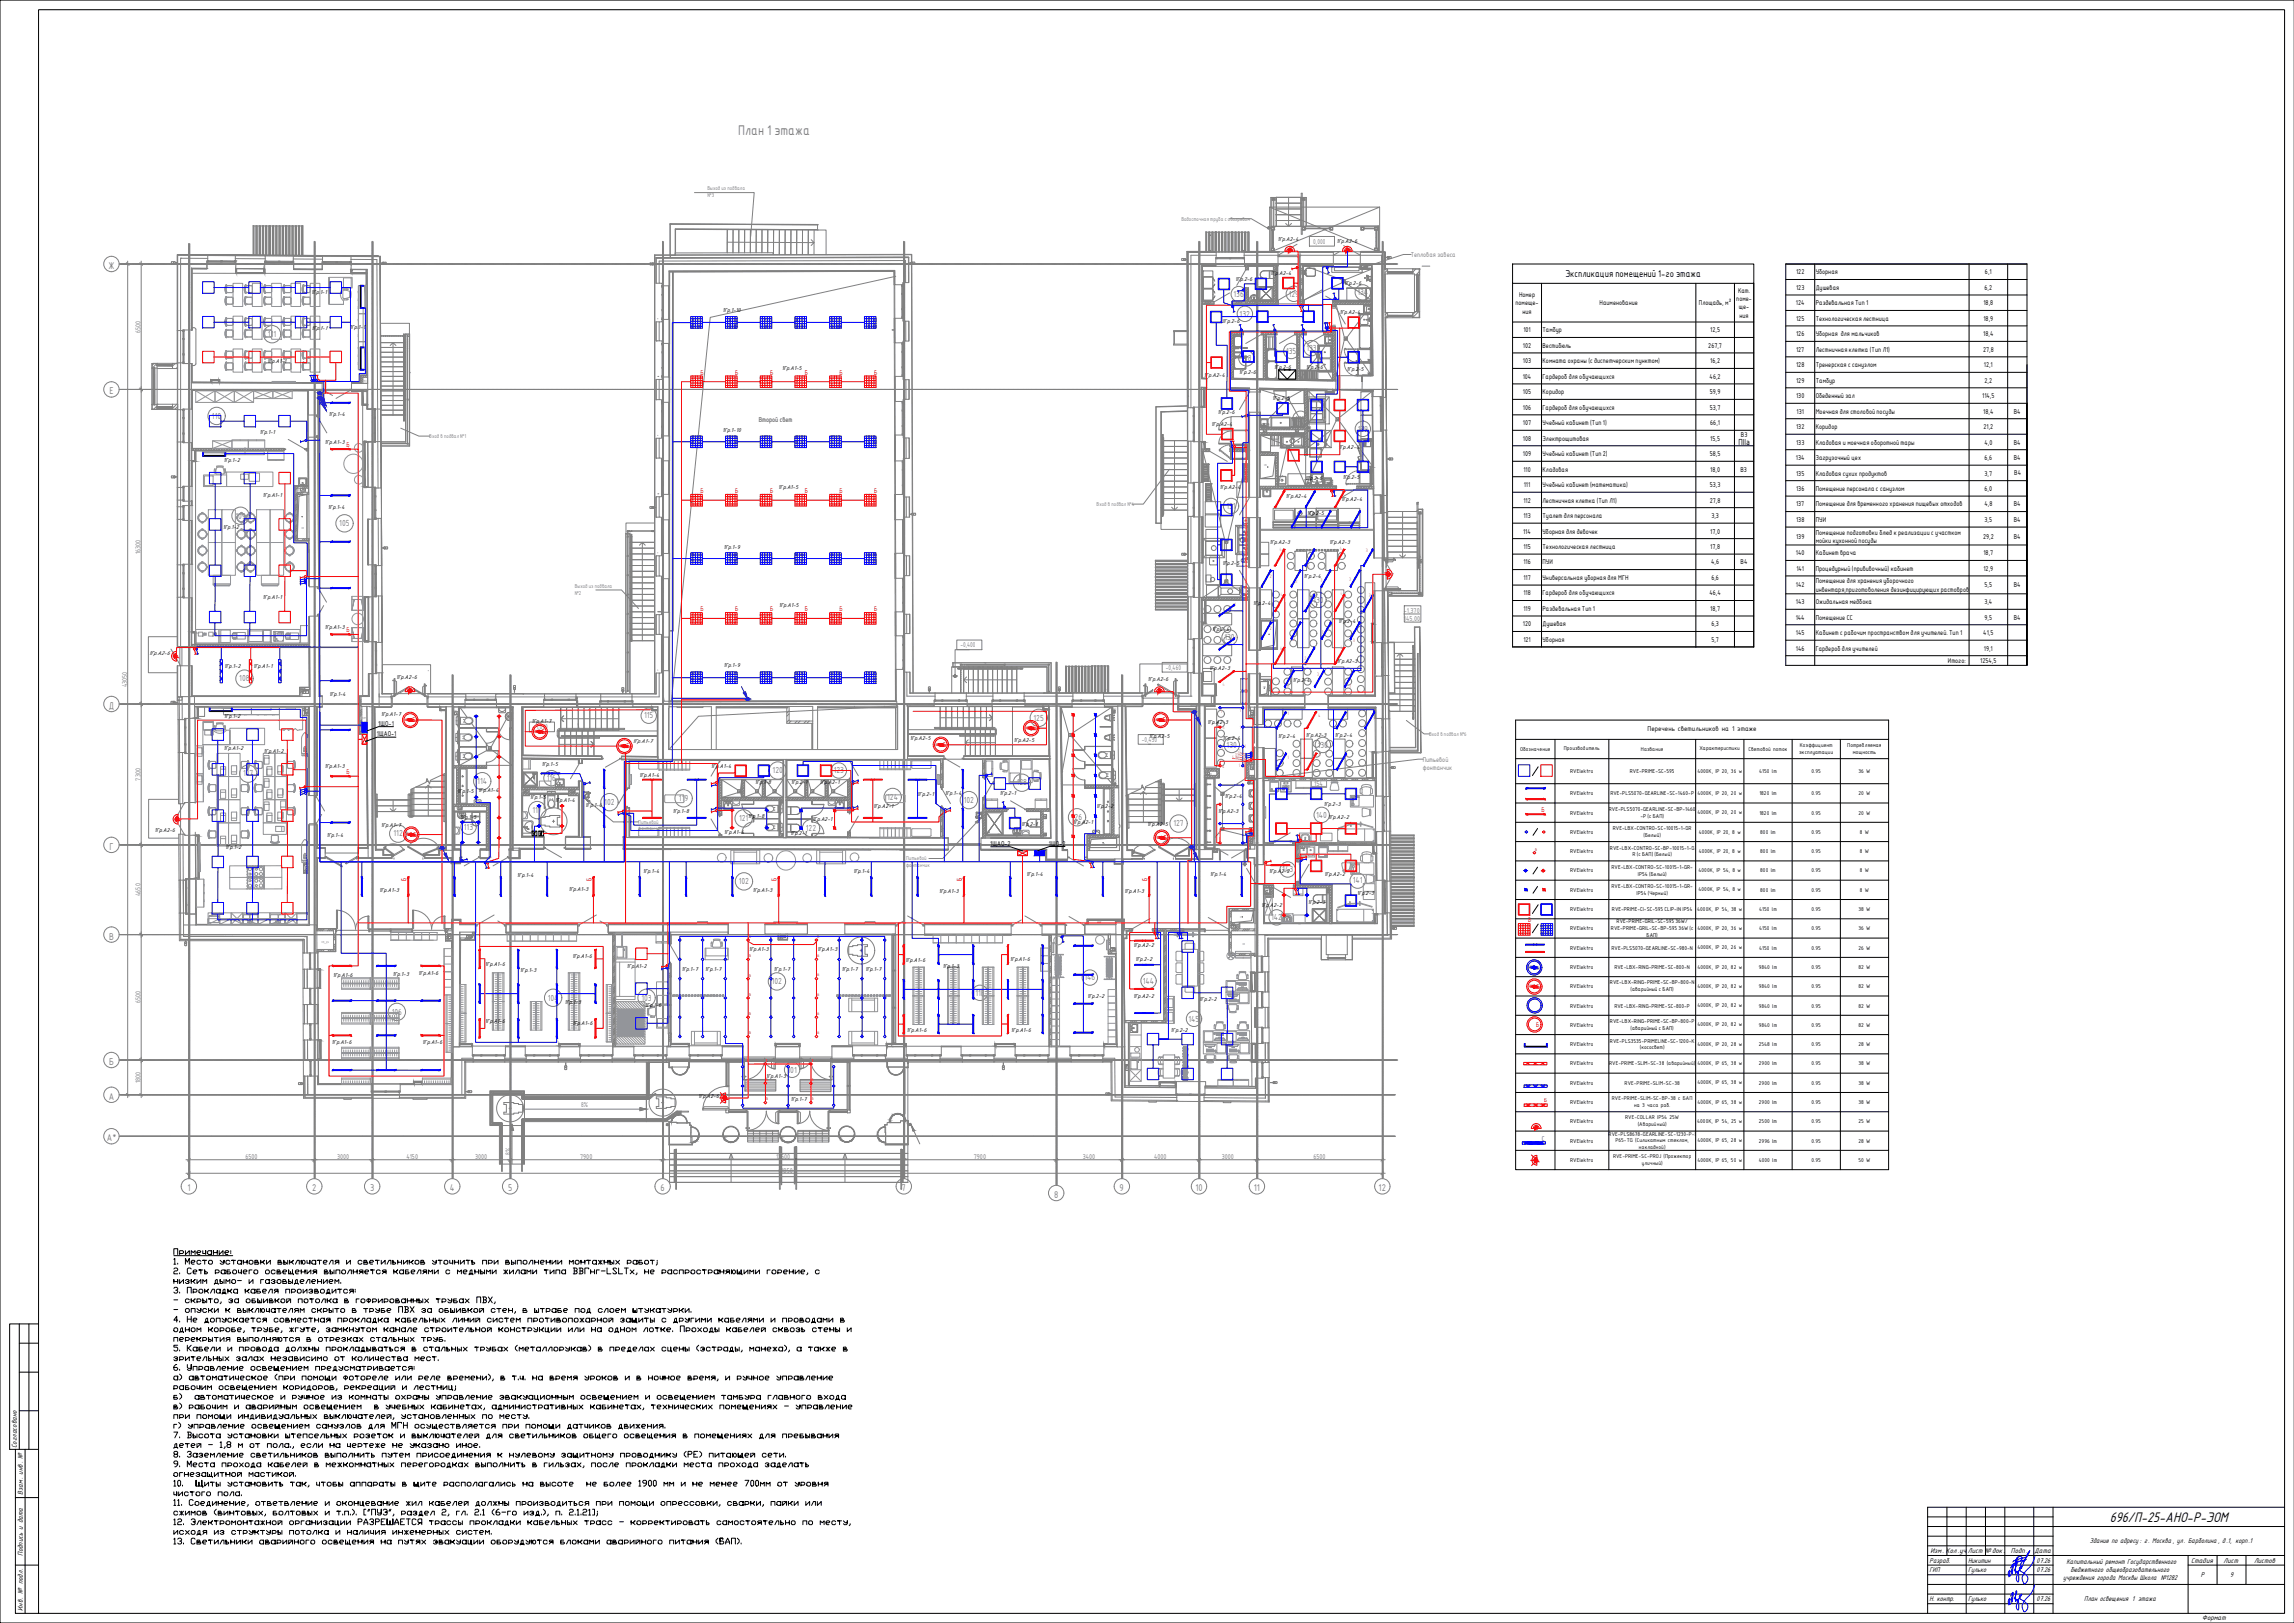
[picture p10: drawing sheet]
<svg xmlns="http://www.w3.org/2000/svg" width="1189mm" height="841mm" viewBox="0 0 1189 841" stroke-linecap="round" stroke-linejoin="round" font-family="sans-serif">
<defs><g id="words">
<text font-size="8" x="1093" y="789">696/П-25-АНО-Р-ЭОМ</text>
<text font-size="7" fill="#808080" x="383" y="70">План 1 этажа</text>
<g font-size="4.9" fill="#808080">
<text x="56" y="139">Ж</text>
<text x="57" y="204">Е</text>
<text x="56" y="367">Д</text>
<text x="57" y="440">Г</text>
<text x="57" y="487">В</text>
<text x="57" y="552">Б</text>
<text x="56" y="570">А</text>
<text x="55" y="591">А*</text>
<text x="97" y="617">1</text>
<text x="162" y="617">2</text>
<text x="192" y="617">3</text>
<text x="233" y="617">4</text>
<text x="263" y="617">5</text>
<text x="342" y="617">6</text>
<text x="467" y="617">7</text>
<text x="580" y="617">9</text>
<text x="619" y="617">10</text>
<text x="650" y="617">11</text>
<text x="714" y="617">12</text>
<text x="546" y="621">8</text>
</g>
<text font-size="4.9" x="811" y="144">Экспликация помещений 1-го этажа</text>
<g font-size="4.4" fill="#808080">
<text x="639" y="154">136</text>
<text x="668" y="154">129</text>
<text x="703" y="153">134</text>
<text x="642" y="164">132</text>
<text x="139" y="175">111</text>
<text x="667" y="183">135</text>
<text x="677" y="182">133</text>
<text x="643" y="187">138</text>
<text x="110" y="217">110</text>
<text x="671" y="218">137</text>
<text x="704" y="224">139</text>
<text x="636" y="264">131</text>
<text x="122" y="269">109</text>
<text x="176" y="273">105</text>
<text x="681" y="312">130</text>
<text x="635" y="332">130</text>
<text x="124" y="353">108</text>
<text x="334" y="372">115</text>
<text x="536" y="373">125</text>
<text x="636" y="387">130</text>
<text x="683" y="387">130</text>
<text x="400" y="401">120</text>
<text x="432" y="401">123</text>
<text x="126" y="402">107</text>
<text x="247" y="406">114</text>
<text x="283" y="405">116</text>
<text x="527" y="407">128</text>
<text x="313" y="417">102</text>
<text x="352" y="415">119</text>
<text x="460" y="414">124</text>
<text x="499" y="416">102</text>
<text x="276" y="421">117</text>
<text x="383" y="425">121</text>
<text x="555" y="425">126</text>
<text x="682" y="424">140</text>
<text x="240" y="430">113</text>
<text x="418" y="431">122</text>
<text x="608" y="428">127</text>
<text x="204" y="433">112</text>
<text x="665" y="452">143</text>
<text x="383" y="458">102</text>
<text x="701" y="458">141</text>
<text x="659" y="477">142</text>
<text x="400" y="510">102</text>
<text x="562" y="508">146</text>
<text x="592" y="510">144</text>
<text x="505" y="516">118</text>
<text x="284" y="518">104</text>
<text x="332" y="518">103</text>
<text x="203" y="526">106</text>
<text x="616" y="529">145</text>
<text x="408" y="556">101</text>
</g>
<text font-size="4.4" x="901" y="231">ПIIa</text>
<g font-size="4">
<text x="9" y="750" transform="rotate(-90 9 750)">Согласовано</text>
<text x="12" y="775" transform="rotate(-90 12 775)">Взам. инв. №</text>
<text x="1083" y="799">Здание по адресу : г. Москва, ул. Барболина, д.1, корп.1</text>
<text x="12" y="806" transform="rotate(-90 12 806)">Подпись и дата</text>
<text x="1000" y="810">Разраб.</text>
<text x="1000" y="805">Изм. Кол .уч</text>
<text x="1020" y="805">Лист №док .</text>
<text x="1020" y="810">Никитин</text>
<text x="1042" y="805">Подп.</text>
<text x="1054" y="805">Дата</text>
<text x="1055" y="810">07.26</text>
<text x="1136" y="810">Стадия</text>
<text x="1152" y="810">Лист</text>
<text x="1168" y="810">Листов</text>
<text x="1000" y="815">ГИП</text>
<text x="1020" y="815">Гулько</text>
<text x="1055" y="815">07.26</text>
<text x="1071" y="810">Капитальный ремонт Государственного</text>
<text x="1073" y="814">бюджетного общеобразовательного</text>
<text x="1069" y="819">учреждения города Москвы Школа №1282</text>
<text x="1141" y="817">Р</text>
<text x="1156" y="817">9</text>
<text x="1000" y="830">Н. контр.</text>
<text x="1020" y="830">Гулько</text>
<text x="1055" y="830">07.26</text>
<text x="1080" y="830">План освещения 1 этажа</text>
<text x="12" y="835" transform="rotate(-90 12 835)">Инв. № подл.</text>
<text x="1141" y="839">Формат</text>
</g>
<g font-size="3.9" fill="#f00">
<text x="363" y="194">Б</text>
<text x="381" y="194">Б</text>
<text x="399" y="194">Б</text>
<text x="417" y="194">Б</text>
<text x="435" y="194">Б</text>
<text x="453" y="194">Б</text>
<text x="180" y="232">Б</text>
<text x="363" y="256">Б</text>
<text x="381" y="256">Б</text>
<text x="399" y="256">Б</text>
<text x="417" y="256">Б</text>
<text x="435" y="256">Б</text>
<text x="453" y="256">Б</text>
<text x="363" y="317">Б</text>
<text x="381" y="317">Б</text>
<text x="399" y="317">Б</text>
<text x="417" y="317">Б</text>
<text x="435" y="317">Б</text>
<text x="453" y="317">Б</text>
<text x="180" y="328">Б</text>
<text x="214" y="374">Б</text>
<text x="603" y="374">Б</text>
<text x="281" y="380">Б</text>
<text x="536" y="379">Б</text>
<text x="325" y="388">Б</text>
<text x="489" y="387">Б</text>
<text x="180" y="401">Б</text>
<text x="799" y="421">Б</text>
<text x="214" y="434">Б</text>
<text x="603" y="435">Б</text>
<text x="210" y="456" transform="rotate(-90 210 456)">Б</text>
<text x="306" y="456" transform="rotate(-90 306 456)">Б</text>
<text x="402" y="456" transform="rotate(-90 402 456)">Б</text>
<text x="498" y="456" transform="rotate(-90 498 456)">Б</text>
<text x="594" y="456" transform="rotate(-90 594 456)">Б</text>
<text x="792" y="478">Б</text>
<text x="796" y="512">Б</text>
<text x="796" y="532">Б</text>
</g>
<text font-size="3.9" x="854" y="379">Перечень светильников на 1 этаже</text>
<text font-size="3.9" fill="#00f" x="799" y="591">С</text>
<g font-size="3.5" fill="#808080">
<text x="681" y="126">0,000</text>
<text x="731" y="133">Тепловая завеса</text>
<text x="73" y="172" transform="rotate(-90 73 172)">6500</text>
<text x="393" y="219">Второй свет</text>
<text x="73" y="287" transform="rotate(-90 73 287)">16300</text>
<text x="728" y="317">-1,370</text>
<text x="728" y="322">145,00</text>
<text x="498" y="335">-0,400</text>
<text x="604" y="347">-0,460</text>
<text x="66" y="356" transform="rotate(-90 66 356)">43050</text>
<text x="277" y="378">-1,090</text>
<text x="592" y="384">-0,450</text>
<text x="737" y="395">Питьевой</text>
<text x="737" y="399">фонтанчик</text>
<text x="73" y="404" transform="rotate(-90 73 404)">7300</text>
<text x="681" y="407">154</text>
<text x="73" y="464" transform="rotate(-90 73 464)">4650</text>
<text x="73" y="520" transform="rotate(-90 73 520)">6500</text>
<text x="73" y="561" transform="rotate(-90 73 561)">1800</text>
<text x="301" y="574">8%</text>
<text x="265" y="599" transform="rotate(-90 265 599)">8%</text>
<text x="127" y="601">6500</text>
<text x="175" y="601">3000</text>
<text x="211" y="601">4150</text>
<text x="246" y="601">3000</text>
<text x="301" y="601">7900</text>
<text x="402" y="601">12500</text>
<text x="505" y="601">7900</text>
<text x="561" y="601">3400</text>
<text x="598" y="601">4000</text>
<text x="633" y="601">3000</text>
<text x="681" y="601">6500</text>
<text x="403" y="608">61850</text>
</g>
<g font-size="3.5">
<text x="931" y="142">122</text>
<text x="941" y="142">Уборная</text>
<text x="1029" y="142">6,1</text>
<text x="787" y="154">Номер</text>
<text x="901" y="152">Кат.</text>
<text x="931" y="150">123</text>
<text x="941" y="150">Душевая</text>
<text x="1029" y="150">6,2</text>
<text x="785" y="158">помеще-</text>
<text x="829" y="158">Наименование</text>
<text x="880" y="158">Площадь, м²</text>
<text x="900" y="156">поме-</text>
<text x="901" y="160">ще-</text>
<text x="931" y="158">124</text>
<text x="941" y="158">Раздевальная Тип 1</text>
<text x="1028" y="158">18,8</text>
<text x="789" y="162">ния</text>
<text x="902" y="165">ния</text>
<text x="931" y="166">125</text>
<text x="941" y="166">Технологическая лестница</text>
<text x="1028" y="166">18,9</text>
<text x="789" y="172">101</text>
<text x="799" y="172">Тамбур</text>
<text x="886" y="172">12,5</text>
<text x="931" y="174">126</text>
<text x="941" y="174">Уборная для мальчиков</text>
<text x="1028" y="174">18,4</text>
<text x="789" y="180">102</text>
<text x="799" y="180">Вестибюль</text>
<text x="885" y="180">267,7</text>
<text x="931" y="182">127</text>
<text x="941" y="182">Лестничная клетка (Тип Л1)</text>
<text x="1028" y="182">27,8</text>
<text x="789" y="188">103</text>
<text x="799" y="188">Комната охраны (с диспетчерским пунктом)</text>
<text x="886" y="188">16,2</text>
<text x="931" y="190">128</text>
<text x="941" y="190">Тренерская с санузлом</text>
<text x="1028" y="190">12,1</text>
<text x="789" y="196">104</text>
<text x="799" y="196">Гардероб для обучающихся</text>
<text x="886" y="196">46,2</text>
<text x="931" y="198">129</text>
<text x="941" y="198">Тамбур</text>
<text x="1029" y="198">2,2</text>
<text x="789" y="204">105</text>
<text x="799" y="204">Коридор</text>
<text x="886" y="204">59,9</text>
<text x="931" y="206">130</text>
<text x="941" y="206">Обеденный зал</text>
<text x="1027" y="206">114,5</text>
<text x="789" y="212">106</text>
<text x="799" y="212">Гардероб для обучающихся</text>
<text x="886" y="212">53,7</text>
<text x="931" y="214">131</text>
<text x="941" y="214">Моечная для столовой посуды</text>
<text x="1028" y="214">18,4</text>
<text x="1044" y="214">В4</text>
<text x="789" y="220">107</text>
<text x="799" y="220">Учебный кабинет (Тип 1)</text>
<text x="886" y="220">66,1</text>
<text x="902" y="226">В3</text>
<text x="931" y="222">132</text>
<text x="941" y="222">Коридор</text>
<text x="1028" y="222">21,2</text>
<text x="789" y="228">108</text>
<text x="799" y="228">Электрощитовая</text>
<text x="886" y="228">15,5</text>
<text x="931" y="230">133</text>
<text x="941" y="230">Кладовая и моечная оборотной тары</text>
<text x="1028" y="230">4,0</text>
<text x="1044" y="230">В4</text>
<text x="789" y="236">109</text>
<text x="799" y="236">Учебный кабинет (Тип 2)</text>
<text x="886" y="236">58,5</text>
<text x="931" y="238">134</text>
<text x="941" y="238">Загрузочный цех</text>
<text x="1029" y="238">6,6</text>
<text x="1044" y="238">В4</text>
<text x="789" y="244">110</text>
<text x="799" y="244">Кладовая</text>
<text x="886" y="244">18,0</text>
<text x="902" y="244">В3</text>
<text x="931" y="246">135</text>
<text x="941" y="246">Кладовая сухих продуктов</text>
<text x="1029" y="246">3,7</text>
<text x="1044" y="246">В4</text>
<text x="790" y="252">111</text>
<text x="799" y="252">Учебный кабинет (математика)</text>
<text x="886" y="252">53,3</text>
<text x="931" y="254">136</text>
<text x="941" y="254">Помещение персонала с санузлом</text>
<text x="1029" y="254">6,0</text>
<text x="789" y="260">112</text>
<text x="799" y="260">Лестничная клетка (Тип Л1)</text>
<text x="886" y="260">27,8</text>
<text x="931" y="262">137</text>
<text x="941" y="262">Помещение для временного хранения пищевых отходов</text>
<text x="1028" y="262">4,8</text>
<text x="1044" y="262">В4</text>
<text x="789" y="268">113</text>
<text x="799" y="268">Туалет для персонала</text>
<text x="887" y="268">3,3</text>
<text x="931" y="270">138</text>
<text x="941" y="270">ПУИ</text>
<text x="1029" y="270">3,5</text>
<text x="1044" y="270">В4</text>
<text x="789" y="276">114</text>
<text x="799" y="276">Уборная для девочек</text>
<text x="886" y="276">17,0</text>
<text x="931" y="279">139</text>
<text x="941" y="277">Помещение подготовки блюд к реализации с участком</text>
<text x="941" y="281">мойки кухонной посуды</text>
<text x="1028" y="279">29,2</text>
<text x="1044" y="279">В4</text>
<text x="789" y="284">115</text>
<text x="799" y="284">Технологическая лестница</text>
<text x="886" y="284">17,8</text>
<text x="931" y="288">140</text>
<text x="941" y="288">Кабинет врача</text>
<text x="1028" y="288">18,7</text>
<text x="789" y="293">116</text>
<text x="799" y="293">ПУИ</text>
<text x="887" y="293">4,6</text>
<text x="902" y="293">В4</text>
<text x="931" y="296">141</text>
<text x="941" y="296">Процедурный (прививочный) кабинет</text>
<text x="1028" y="296">12,9</text>
<text x="789" y="301">117</text>
<text x="799" y="301">Универсальная уборная для МГН</text>
<text x="887" y="301">6,6</text>
<text x="931" y="304">142</text>
<text x="941" y="302">Помещение для хранения уборочного</text>
<text x="1029" y="304">5,5</text>
<text x="1044" y="304">В4</text>
<text x="789" y="309">118</text>
<text x="799" y="309">Гардероб для обучающихся</text>
<text x="886" y="309">46,4</text>
<text x="941" y="307">инвентаря,приготоволения дезинфицирующих растовров</text>
<text x="789" y="317">119</text>
<text x="799" y="317">Раздевальная Тип 1</text>
<text x="886" y="317">18,7</text>
<text x="931" y="313">143</text>
<text x="941" y="313">Ожидальная медбока</text>
<text x="1028" y="313">3,4</text>
<text x="931" y="321">144</text>
<text x="941" y="321">Помещение СС</text>
<text x="1029" y="321">9,5</text>
<text x="1044" y="321">В4</text>
<text x="789" y="325">120</text>
<text x="799" y="325">Душевая</text>
<text x="887" y="325">6,3</text>
<text x="931" y="329">145</text>
<text x="941" y="329">Кабинет с рабочим пространством для учителей. Тип 1</text>
<text x="1028" y="329">41,5</text>
<text x="789" y="333">121</text>
<text x="799" y="333">Уборная</text>
<text x="887" y="333">5,7</text>
<text x="931" y="337">146</text>
<text x="941" y="337">Гардероб для учителей</text>
<text x="1028" y="337">19,1</text>
<text x="1010" y="344">Итого:</text>
<text x="1026" y="344">1254,5</text>
<text x="196" y="376">1ЩО-1</text>
<text x="195" y="381">1ЩАО-1</text>
<text x="513" y="438">1ЩАО-2</text>
<text x="544" y="438">1ЩО-2</text>
</g>
<g font-size="3.1">
<text x="662" y="125">1Гр.А2-4</text>
<text x="693" y="126">1Гр.А2-6</text>
<text x="658" y="143">1Гр.А2-4</text>
<text x="640" y="146">1Гр.2-6</text>
<text x="697" y="148">1Гр.2-6</text>
<text x="161" y="152">1Гр.1-1</text>
<text x="374" y="162">1Гр.1-10</text>
<text x="633" y="168">1Гр.2-6</text>
<text x="694" y="163">1Гр.А2-4</text>
<text x="161" y="171">1Гр.1-1</text>
<text x="181" y="171">1Гр.1-1</text>
<text x="138" y="188">1Гр.А1-1</text>
<text x="405" y="192">1Гр.А1-5</text>
<text x="660" y="191">1Гр.2-6</text>
<text x="677" y="191">1Гр.2-6</text>
<text x="624" y="196">1Гр.А2-4</text>
<text x="642" y="194">1Гр.2-6</text>
<text x="698" y="192">1Гр.2-5</text>
<text x="659" y="207">1Гр.2-5</text>
<text x="170" y="216">1Гр.1-4</text>
<text x="631" y="214">1Гр.2-6</text>
<text x="628" y="221">1Гр.А2-4</text>
<text x="134" y="225">1Гр.1-1</text>
<text x="374" y="224">1Гр.1-10</text>
<text x="168" y="230">1Гр.А1-3</text>
<text x="694" y="232">1Гр.А2-4</text>
<text x="116" y="239">1Гр.1-2</text>
<text x="676" y="249">1Гр.2-6</text>
<text x="696" y="248">1Гр.2-5</text>
<text x="136" y="258">1Гр.А1-1</text>
<text x="403" y="254">1Гр.А1-5</text>
<text x="632" y="253">1Гр.А2-4</text>
<text x="666" y="258">1Гр.А2-4</text>
<text x="170" y="264">1Гр.1-4</text>
<text x="695" y="260">1Гр.А2-4</text>
<text x="677" y="267">1Гр.2-5</text>
<text x="115" y="274">1Гр.1-2</text>
<text x="689" y="282">1Гр.А2-3</text>
<text x="375" y="284">1Гр.1-9</text>
<text x="658" y="282">1Гр.А2-3</text>
<text x="633" y="293">1Гр.2-5</text>
<text x="676" y="299">1Гр.2-4</text>
<text x="136" y="310">1Гр.А1-1</text>
<text x="404" y="314">1Гр.А1-5</text>
<text x="649" y="313">1Гр.2-4</text>
<text x="694" y="323">1Гр.2-4</text>
<text x="168" y="326">1Гр.А1-3</text>
<text x="628" y="327">1Гр.2-4</text>
<text x="77" y="339">1Гр.А2-6</text>
<text x="116" y="346">1Гр.1-2</text>
<text x="131" y="346">1Гр.А1-1</text>
<text x="375" y="345">1Гр.1-9</text>
<text x="627" y="347">1Гр.А2-3</text>
<text x="693" y="344">1Гр.А2-3</text>
<text x="205" y="352">1Гр.А2-6</text>
<text x="595" y="353">1Гр.А2-6</text>
<text x="670" y="353">1Гр.2-4</text>
<text x="171" y="361">1Гр.1-4</text>
<text x="197" y="371">1Гр.А1-7</text>
<text x="116" y="372">1Гр.1-2</text>
<text x="275" y="374">1Гр.А1-7</text>
<text x="626" y="375">1Гр.А2-3</text>
<text x="471" y="383">1Гр.А2-5</text>
<text x="595" y="383">1Гр.А2-5</text>
<text x="634" y="383">1Гр.2-4</text>
<text x="662" y="382">1Гр.2-4</text>
<text x="677" y="382">1Гр.А2-3</text>
<text x="692" y="382">1Гр.2-4</text>
<text x="116" y="389">1Гр.А1-2</text>
<text x="328" y="385">1Гр.А1-7</text>
<text x="525" y="385">1Гр.А2-5</text>
<text x="788" y="389">Обозначение</text>
<text x="810" y="389">Производитель</text>
<text x="850" y="389">Название</text>
<text x="881" y="389">Характеристики</text>
<text x="906" y="389">Световой поток</text>
<text x="933" y="387">Коэффициент</text>
<text x="957" y="387">Потребляемая</text>
<text x="137" y="390">1Гр.А1-2</text>
<text x="932" y="391">эксплуатации</text>
<text x="960" y="391">мощность</text>
<text x="168" y="398">1Гр.А1-3</text>
<text x="281" y="397">1Гр.1-5</text>
<text x="368" y="398">1Гр.А1-4</text>
<text x="880" y="400">4000К, IP 20, 36 w</text>
<text x="912" y="401">4150 lm</text>
<text x="939" y="401">0.95</text>
<text x="963" y="401">36 W</text>
<text x="331" y="402">1Гр.А1-4</text>
<text x="391" y="406">1Гр.1-8</text>
<text x="410" y="406">1Гр.2-1</text>
<text x="425" y="406">1Гр.А2-1</text>
<text x="237" y="411">1Гр.1-5</text>
<text x="248" y="410">1Гр.А1-4</text>
<text x="475" y="412">1Гр.2-1</text>
<text x="490" y="412">1Гр.1-4</text>
<text x="518" y="412">1Гр.2-1</text>
<text x="635" y="413">1Гр.2-4</text>
<text x="880" y="412">4000К, IP 20, 20 w</text>
<text x="912" y="412">1820 lm</text>
<text x="939" y="412">0.95</text>
<text x="963" y="412">20 W</text>
<text x="275" y="414">1Гр.1-5</text>
<text x="288" y="416">1Гр.А1-4</text>
<text x="303" y="418">1Гр.1-4</text>
<text x="453" y="419">1Гр.А2-1</text>
<text x="568" y="418">1Гр.2-2</text>
<text x="686" y="418">1Гр.2-3</text>
<text x="238" y="424">1Гр.1-5</text>
<text x="349" y="421">1Гр.1-8</text>
<text x="388" y="424">1Гр.1-8</text>
<text x="421" y="425">1Гр.А2-1</text>
<text x="631" y="421">1Гр.А2-3</text>
<text x="688" y="425">1Гр.А2-2</text>
<text x="880" y="422">4000К, IP 20, 20 w</text>
<text x="912" y="422">1820 lm</text>
<text x="939" y="422">0.95</text>
<text x="963" y="422">20 W</text>
<text x="80" y="431">1Гр.А2-6</text>
<text x="197" y="428">1Гр.А1-7</text>
<text x="529" y="428">1Гр.2-1</text>
<text x="556" y="427">1Гр.А2-1</text>
<text x="595" y="428">1Гр.А2-5</text>
<text x="880" y="432">4000К, IP 20, 8 w</text>
<text x="169" y="434">1Гр.1-4</text>
<text x="375" y="432">1Гр.А1-4</text>
<text x="409" y="432">1Гр.2-1</text>
<text x="912" y="432">800 lm</text>
<text x="939" y="432">0.95</text>
<text x="964" y="432">8 W</text>
<text x="117" y="440">1Гр.1-2</text>
<text x="880" y="442">4000К, IP 20, 8 w</text>
<text x="912" y="442">800 lm</text>
<text x="939" y="442">0.95</text>
<text x="964" y="442">8 W</text>
<text x="268" y="454">1Гр.1-4</text>
<text x="333" y="452">1Гр.1-4</text>
<text x="442" y="453">1Гр.1-4</text>
<text x="532" y="454">1Гр.1-4</text>
<text x="627" y="454">1Гр.1-4</text>
<text x="658" y="453">1Гр.А2-2</text>
<text x="686" y="454">1Гр.А2-2</text>
<text x="880" y="452">4000К, IP 54, 8 w</text>
<text x="912" y="452">800 lm</text>
<text x="939" y="452">0.95</text>
<text x="964" y="452">8 W</text>
<text x="295" y="462">1Гр.А1-3</text>
<text x="880" y="462">4000К, IP 54, 8 w</text>
<text x="196" y="462">1Гр.А1-3</text>
<text x="390" y="462">1Гр.А1-3</text>
<text x="487" y="463">1Гр.А1-3</text>
<text x="583" y="463">1Гр.А1-3</text>
<text x="703" y="464">1Гр.2-3</text>
<text x="912" y="462">800 lm</text>
<text x="939" y="462">0.95</text>
<text x="964" y="462">8 W</text>
<text x="654" y="470">1Гр.А2-2</text>
<text x="678" y="469">1Гр.2-3</text>
<text x="880" y="472">4000К, IP 54, 38 w</text>
<text x="912" y="472">4150 lm</text>
<text x="939" y="472">0.95</text>
<text x="963" y="472">38 W</text>
<text x="880" y="482">4000К, IP 20, 36 w</text>
<text x="912" y="482">4150 lm</text>
<text x="939" y="482">0.95</text>
<text x="963" y="482">36 W</text>
<text x="587" y="491">1Гр.А2-2</text>
<text x="880" y="492">4000К, IP 20, 26 w</text>
<text x="297" y="496">1Гр.А1-6</text>
<text x="388" y="493">1Гр.А1-3</text>
<text x="424" y="493">1Гр.А1-3</text>
<text x="523" y="498">1Гр.А1-6</text>
<text x="912" y="492">4150 lm</text>
<text x="939" y="492">0.95</text>
<text x="963" y="492">26 W</text>
<text x="251" y="500">1Гр.А1-6</text>
<text x="269" y="504">1Гр.1-3</text>
<text x="325" y="502">1Гр.А1-2</text>
<text x="353" y="503">1Гр.1-7</text>
<text x="365" y="503">1Гр.1-7</text>
<text x="401" y="503">1Гр.1-7</text>
<text x="436" y="503">1Гр.1-7</text>
<text x="448" y="503">1Гр.1-7</text>
<text x="469" y="499">1Гр.А1-6</text>
<text x="488" y="501">1Гр.1-3</text>
<text x="588" y="498">1Гр.2-2</text>
<text x="880" y="502">4000К, IP 20, 82 w</text>
<text x="911" y="502">9840 lm</text>
<text x="939" y="502">0.95</text>
<text x="963" y="502">82 W</text>
<text x="172" y="506">1Гр.А1-6</text>
<text x="203" y="506">1Гр.1-3</text>
<text x="217" y="505">1Гр.А1-6</text>
<text x="880" y="512">4000К, IP 20, 82 w</text>
<text x="911" y="512">9840 lm</text>
<text x="939" y="512">0.95</text>
<text x="963" y="512">82 W</text>
<text x="293" y="520">1Гр.1-3</text>
<text x="563" y="517">1Гр.2-2</text>
<text x="587" y="517">1Гр.А2-2</text>
<text x="622" y="519">1Гр.2-2</text>
<text x="880" y="522">4000К, IP 20, 82 w</text>
<text x="334" y="522">1Гр.1-6</text>
<text x="911" y="522">9840 lm</text>
<text x="939" y="522">0.95</text>
<text x="963" y="522">82 W</text>
<text x="251" y="530">1Гр.А1-6</text>
<text x="297" y="531">1Гр.А1-6</text>
<text x="880" y="532">4000К, IP 20, 82 w</text>
<text x="911" y="532">9840 lm</text>
<text x="939" y="532">0.95</text>
<text x="963" y="532">82 W</text>
<text x="470" y="535">1Гр.А1-6</text>
<text x="524" y="535">1Гр.А1-6</text>
<text x="607" y="535">1Гр.2-2</text>
<text x="172" y="541">1Гр.А1-6</text>
<text x="219" y="541">1Гр.А1-6</text>
<text x="880" y="542">4000К, IP 20, 28 w</text>
<text x="911" y="542">2548 lm</text>
<text x="939" y="542">0.95</text>
<text x="963" y="542">28 W</text>
<text x="834" y="552">RVE-PRIME-SLIM-SC-38 (аварийный)</text>
<text x="880" y="552">4000К, IP 65, 38 w</text>
<text x="912" y="552">2900 lm</text>
<text x="939" y="552">0.95</text>
<text x="963" y="552">38 W</text>
<text x="397" y="558">1Гр.А1-3</text>
<text x="842" y="562">RVE-PRIME-SLIM-SC-38</text>
<text x="880" y="562">4000К, IP 65, 38 w</text>
<text x="912" y="562">2900 lm</text>
<text x="939" y="562">0.95</text>
<text x="963" y="562">38 W</text>
<text x="362" y="569">1Гр.А2-6</text>
<text x="410" y="571">1Гр.1-7</text>
<text x="835" y="570">RVE-PRIME-SLIM-SC-BP-38 с БАП</text>
<text x="847" y="573">на 3 часа раб.</text>
<text x="880" y="572">4000К, IP 65, 38 w</text>
<text x="912" y="572">2900 lm</text>
<text x="939" y="572">0.95</text>
<text x="963" y="572">38 W</text>
<text x="842" y="580">RVE-COLLAR IP54 25W</text>
<text x="880" y="582">4000К, IP 54, 25 w</text>
<text x="849" y="584">(Аварийный)</text>
<text x="912" y="582">2500 lm</text>
<text x="939" y="582">0.95</text>
<text x="963" y="582">25 W</text>
<text x="834" y="588">RVE-PLS8678-GEARLINE-SC-1230-P-I</text>
<text x="837" y="592">P65-TG (Силикатным стеклом,</text>
<text x="880" y="592">4000К, IP 65, 28 w</text>
<text x="912" y="592">2996 lm</text>
<text x="939" y="592">0.95</text>
<text x="963" y="592">28 W</text>
<text x="849" y="596">накладной)</text>
<text x="836" y="600">RVE-PRIME-SC-PROJ (Прожектор</text>
<text x="851" y="604">уличный)</text>
<text x="880" y="602">4000К, IP 65, 50 w</text>
<text x="911" y="602">4000 lm</text>
<text x="939" y="602">0.95</text>
<text x="963" y="602">50 W</text>
</g>
<text font-size="3.1" fill="#f00" x="800" y="571">Б</text>
<g font-size="2.8" fill="#808080">
<text x="367" y="99">Выход из подвала</text>
<text x="367" y="102">№3</text>
<text x="612" y="114">Водосточная труба с обогревом</text>
<text x="222" y="227">Вход в подвал №1</text>
<text x="568" y="262">Вход в подвал №4</text>
<text x="298" y="305">Выход из подвала</text>
<text x="298" y="308">№2</text>
<text x="741" y="381">Вход в подвал №6</text>
<text x="331" y="427">Питьевой</text>
<text x="331" y="430">фонтанчик</text>
<text x="470" y="446">Питьевой</text>
<text x="470" y="449">фонтанчик</text>
</g>
<g font-size="2.8" fill="#f0f">
<text x="663" y="286">4</text>
<text x="694" y="285">4</text>
<text x="708" y="286">3</text>
<text x="658" y="300">2</text>
<text x="678" y="294">2</text>
<text x="671" y="302">2</text>
<text x="684" y="301">3</text>
<text x="699" y="301">3</text>
<text x="664" y="309">4</text>
<text x="695" y="309">4</text>
<text x="709" y="309">3</text>
<text x="640" y="314">1</text>
<text x="678" y="318">2</text>
<text x="658" y="326">2</text>
<text x="685" y="329">3</text>
<text x="640" y="331">1</text>
<text x="670" y="332">2</text>
<text x="701" y="333">3</text>
<text x="663" y="337">4</text>
<text x="695" y="336">4</text>
<text x="676" y="342">2</text>
<text x="683" y="350">3</text>
<text x="634" y="355">4</text>
<text x="667" y="356">2</text>
<text x="699" y="357">3</text>
<text x="633" y="369">1</text>
<text x="643" y="369">1</text>
<text x="667" y="371">1</text>
<text x="683" y="371">4</text>
<text x="697" y="372">1</text>
<text x="634" y="378">4</text>
<text x="643" y="378">1</text>
<text x="712" y="373">1</text>
<text x="633" y="389">1</text>
<text x="645" y="388">1</text>
<text x="667" y="393">1</text>
<text x="683" y="392">4</text>
<text x="698" y="393">1</text>
<text x="633" y="398">4</text>
<text x="642" y="398">1</text>
</g>
<g font-size="2.8">
<text x="814" y="401">RVElektro</text>
<text x="845" y="401">RVE-PRIME-SC-595</text>
<text x="814" y="412">RVElektro</text>
<text x="835" y="412">RVE-PLS5070-GEARLINE-SC-1460-P</text>
<text x="814" y="422">RVElektro</text>
<text x="834" y="420">RVE-PLS5070-GEARLINE-SC-BP-1460</text>
<text x="850" y="424">-P (с БАП)</text>
<text x="836" y="430">RVE-LBX-CONTRO-SC-10015-1-GR</text>
<text x="814" y="432">RVElektro</text>
<text x="852" y="434">(Белый)</text>
<text x="814" y="442">RVElektro</text>
<text x="834" y="440">RVE-LBX-CONTRO-SC-BP-10015-1-G</text>
<text x="846" y="444">R (с БАП) (Белый)</text>
<text x="814" y="452">RVElektro</text>
<text x="835" y="450">RVE-LBX-CONTRO-SC-10015-1-GR-</text>
<text x="849" y="454">IP54 (Белый)</text>
<text x="835" y="460">RVE-LBX-CONTRO-SC-10015-1-GR-</text>
<text x="814" y="462">RVElektro</text>
<text x="848" y="464">IP54 (Черный)</text>
<text x="814" y="472">RVElektro</text>
<text x="835" y="472">RVE-PRIME-CI-SC-595 CLIP-IN IP54</text>
<text x="838" y="478">RVE-PRIME-GRIL-SC-595 36W/</text>
<text x="814" y="482">RVElektro</text>
<text x="835" y="482">RVE-PRIME-GRIL-SC-BP-595 36W (с</text>
<text x="853" y="486">БАП)</text>
<text x="814" y="492">RVElektro</text>
<text x="835" y="492">RVE-PLS5070-GEARLINE-SC-980-N</text>
<text x="814" y="502">RVElektro</text>
<text x="837" y="502">RVE-LBX-RING-PRIME-SC-800-N</text>
<text x="814" y="512">RVElektro</text>
<text x="834" y="510">RVE-LBX-RING-PRIME-SC-BP-800-N</text>
<text x="845" y="514">(аварийный с БАП)</text>
<text x="814" y="522">RVElektro</text>
<text x="837" y="522">RVE-LBX-RING-PRIME-SC-800-P</text>
<text x="814" y="532">RVElektro</text>
<text x="834" y="530">RVE-LBX-RING-PRIME-SC-BP-800-P</text>
<text x="845" y="534">(аварийный с БАП)</text>
<text x="814" y="542">RVElektro</text>
<text x="834" y="540">RVE-PLS3535-PRIMELINE-SC-1200-K</text>
<text x="850" y="544">(кососвет)</text>
<text x="814" y="552">RVElektro</text>
<text x="814" y="562">RVElektro</text>
<text x="814" y="572">RVElektro</text>
<text x="814" y="582">RVElektro</text>
<text x="814" y="592">RVElektro</text>
<text x="814" y="602">RVElektro</text>
</g>
<g font-size="2.3" fill="#f00">
<text x="796" y="441">Б</text>
<text x="424" y="486">Б</text>
<text x="388" y="486">Б</text>
<text x="388" y="496">Б</text>
<text x="424" y="496">Б</text>
<text x="388" y="506">Б</text>
<text x="424" y="506">Б</text>
<text x="388" y="516">Б</text>
<text x="424" y="516">Б</text>
<text x="388" y="526">Б</text>
<text x="424" y="526">Б</text>
<text x="388" y="536">Б</text>
<text x="424" y="536">Б</text>
<text x="397" y="550">Б</text>
<text x="421" y="550">Б</text>
<text x="397" y="560">Б</text>
<text x="421" y="560">Б</text>
<text x="397" y="570">Б</text>
<text x="421" y="570">Б</text>
</g>
<g font-size="2.1" fill="#f0f">
<text x="642" y="390">1</text>
<text x="639" y="393">4</text>
<text x="640" y="392">3</text>
<text x="641" y="391">2</text>
</g>
<g font-size="1.4" fill="#808080">
<text x="189" y="198">ВК</text>
<text x="166" y="210">ЭОМ</text>
<text x="656" y="224">ВК</text>
<text x="671" y="224">ВК</text>
<text x="655" y="241">ОВ</text>
<text x="154" y="254">ВК</text>
<text x="156" y="274">ОВ</text>
<text x="158" y="359">ВК</text>
<text x="655" y="357">ОВ</text>
<text x="158" y="368">ВК</text>
<text x="235" y="369">ВК</text>
<text x="577" y="368">ВК</text>
<text x="648" y="369">ВК</text>
<text x="187" y="373">ЭОМ</text>
<text x="627" y="401">ВК</text>
<text x="648" y="398">ВК</text>
<text x="577" y="405">ВК</text>
<text x="237" y="419">ВК</text>
<text x="405" y="417">ВК</text>
<text x="541" y="424">ВК</text>
<text x="404" y="432">ВК</text>
<text x="541" y="433">ВК</text>
<text x="571" y="438">ОВ</text>
<text x="650" y="437">ЭОМ</text>
<text x="675" y="439">ВК</text>
<text x="159" y="450">ВК</text>
<text x="656" y="462">ОВ</text>
<text x="687" y="464">ВК</text>
<text x="569" y="478">ЭОМ</text>
<text x="643" y="476">ОВ</text>
<text x="232" y="485">ВК</text>
<text x="242" y="486">ВК</text>
<text x="405" y="486">ВК</text>
<text x="638" y="480">ВК</text>
<text x="167" y="489">ОВ_ДУ</text>
<text x="644" y="490">ОВ</text>
<text x="576" y="492">ВК</text>
<text x="583" y="555">ВК</text>
</g>
</g></defs>
<g fill="none" stroke="#808080" stroke-width=".52">
<path d="M386 560h16M415 560h16M386 561h16M386 562h16M386 563h16M386 564h16M386 565h16M415 561h16M415 562h16M415 563h16M415 564h16M415 565h16"/>
<path d="M379 598v15M387 586h16M387 588h16M387 589h16M387 590h16M387 591h16M390 586v6M394 586v6M397 586v6M400 586v6M413 586h17M413 588h17"/>
<path d="M413 589h17M413 590h17M413 591h17M416 586v6M420 586v6M423 586v6M426 586v6M429 586v6M438 598v15"/>
</g>
<g fill="none" stroke="#808080" stroke-width=".52">
<path d="M658 107l57 24v-24h-57v24l57-24M690 138h16v3h-16zM690 130h5M464 143l-96 21-20 199M710 145h1v1h-1zM692 195h14M603 227v40zM653 274h59M653 275h59M712 266h5M737 264v45h-18M636 281v20"/>
<path d="M717 290h6h-6zM718 290v1h4v-1M722 289v1M717 305h9v1h-9zM718 305v-1h6l1 1M725 306h.1M732 336h1v34h-1zM735 339v50h-14h14v-50M204 353h.1M204 352h1v9h-1zM205 353h1v6l-1 1M220 354v7z"/>
<path d="M220 355l-1 1v3l1 1M221 355h-1M593 355h.1M593 354h1v7h-1zM594 355l1 1v3l-1 1M609 352h1v9h-1zM609 353h-1v6l1 1M610 353h.1M289 378h35h-34l-1 1v2l1 1h20v1l-20-1-1-1zM299 362h.1M299 361h.1M299 361v1"/>
<path d="M299 363h.1M299 364h.1M299 365h.1M299 366h.1M299 363v3M465 366l-103 5-15 17M484 377h31l1 1v2v1l-1 1h-17v-1h17l1-1v-2l-1-1zM341 381h-50l50 1M471 380h45l-45 1M211 412v11M212 412h.1M212 412v10v1"/>
<path d="M213 409v14M213 412h-1M213 412v-1h-1v1M214 409v14h-1h-1v-11M214 409v13v1M215 408l-1 15h-2M231 401l-1 25v-25M585 412v17l-1-17M600 405v21l1 1h2l1-1v-20h-3h1M601 404v22v1M601 404v22a.7 .7 0 0 0 1 1 .7 .7 0 0 0 1-1v-20M602 404v23v-21"/>
<path d="M602 406h1M603 406v1v19v1M619 406h1l-1 12zM634 412v17M195 423h1l-1-12v12M199 439l5 4-5-4zM199 439a6 6 0 0 1 10 1M199 440h.1M200 439h.1M211 439a9 9 0 0 1 17 0M213 423h.1M227 439h.1"/>
<path d="M227 440h.1M616 438v1M617 439v1M617 438a10 10 0 0 0-16 1M96 455h1v1h-1zM96 455v19h5M96 456h1M96 456h1v4h-1zM96 456v17M96 460h1h-1zM96 456v4M101 455h-5"/>
<path d="M170 445h.1M185 444v1M204 445h.1M219 442l9-3v1l-9 3zM219 444v1M587 441l6 2-6-1zM588 442h-1M588 441h.1M593 445h.1M598 441a6 6 0 0 0-11 0M608 445h.1M609 443l8-5v1l-8 4z"/>
<path d="M632 441h1v5h-1zM645 441v8zM645 448h-1M645 448h1M95 473v-17v17M96 460h1v9h-1zM96 469h1h-1zM96 469h1v4h-1zM96 473h1v1h-1zM96 473h1M96 460l1 9M97 469v4"/>
<path d="M101 474v-19v19M386 548v11h-1M386 559h16v6h-16zM402 554h-1v-6l-1 1v4l1 1M415 559h16v7h-16zM415 554v-6l1 1v4l-1 1M430 548v11h1M335 569l5-2-3 2-2 1M353 576h4h-4M364 574l1-1h12l1 1h-14v1M403 576l-1 1v4l1 1M414 576l1 1v4l-1 1"/>
<path d="M347 593v5M387 586h16v6h-16zM413 586h17v6h-17zM260 603v4v-4M270 603l1 4v-4M350 613v3M350 616h1M351 613v3M404 613v3M404 616h.1M412 616h1M412 613v3"/>
<path d="M413 613v3M467 613v3M467 616h.1"/>
<circle cx="642" cy="152" r="4"/>
<circle cx="671" cy="152" r="4"/>
<circle cx="706" cy="152" r="4"/>
<circle cx="141" cy="173" r="4"/>
<circle cx="645" cy="163" r="4"/>
<circle cx="646" cy="186" r="4"/>
<circle cx="669" cy="182" r="4"/>
<circle cx="680" cy="180" r="4"/>
<circle cx="112" cy="216" r="4"/>
<circle cx="674" cy="217" r="4"/>
<circle cx="706" cy="222" r="4"/>
<circle cx="125" cy="267" r="4"/>
<circle cx="179" cy="271" r="4"/>
<circle cx="638" cy="262" r="4"/>
<circle cx="722" cy="289" r=".2"/>
<circle cx="683" cy="311" r="4"/>
<circle cx="725" cy="306" r=".2"/>
<circle cx="637" cy="330" r="4"/>
<circle cx="127" cy="352" r="4"/>
<circle cx="204" cy="353" r=".2"/>
<circle cx="221" cy="355" r=".2"/>
<circle cx="593" cy="355" r=".2"/>
<circle cx="610" cy="353" r=".2"/>
<circle cx="336" cy="371" r="4"/>
<circle cx="538" cy="372" r="4"/>
<circle cx="403" cy="399" r="4"/>
<circle cx="435" cy="399" r="4"/>
<circle cx="638" cy="386" r="4"/>
<circle cx="686" cy="386" r="4"/>
<circle cx="129" cy="401" r="4"/>
<circle cx="250" cy="405" r="4"/>
<circle cx="278" cy="420" r="4"/>
<circle cx="286" cy="403" r="4"/>
<circle cx="316" cy="416" r="4"/>
<circle cx="354" cy="414" r="4"/>
<circle cx="463" cy="413" r="4"/>
<circle cx="502" cy="415" r="4"/>
<circle cx="530" cy="406" r="4"/>
<circle cx="200" cy="439" r=".2"/>
<circle cx="206" cy="432" r="4"/>
<circle cx="227" cy="439" r=".2"/>
<circle cx="243" cy="428" r="4"/>
<circle cx="385" cy="424" r="4"/>
<circle cx="420" cy="429" r="4"/>
<circle cx="558" cy="423" r="4"/>
<circle cx="611" cy="427" r="4"/>
<circle cx="616" cy="438" r=".2"/>
<circle cx="617" cy="440" r=".2"/>
<circle cx="685" cy="422" r="4"/>
<circle cx="199" cy="440" r=".2"/>
<circle cx="227" cy="440" r=".2"/>
<circle cx="386" cy="457" r="4"/>
<circle cx="587" cy="442" r=".2"/>
<circle cx="588" cy="441" r=".2"/>
<circle cx="644" cy="448" r=".2"/>
<circle cx="646" cy="448" r=".2"/>
<circle cx="667" cy="451" r="4"/>
<circle cx="704" cy="456" r="4"/>
<circle cx="662" cy="475" r="4"/>
<circle cx="287" cy="517" r="4"/>
<circle cx="335" cy="517" r="4"/>
<circle cx="403" cy="509" r="4"/>
<circle cx="508" cy="514" r="4"/>
<circle cx="565" cy="507" r="4"/>
<circle cx="595" cy="508" r="4"/>
<circle cx="206" cy="524" r="4"/>
<circle cx="619" cy="528" r="4"/>
<circle cx="385" cy="558" r=".2"/>
<circle cx="386" cy="558" r=".2"/>
<circle cx="411" cy="554" r="4"/>
<circle cx="430" cy="558" r=".2"/>
<circle cx="432" cy="558" r=".2"/>
<circle cx="387" cy="585" r=".2"/>
<circle cx="388" cy="585" r=".2"/>
<circle cx="429" cy="585" r=".2"/>
<circle cx="430" cy="585" r=".2"/>
</g>
<g fill="none" stroke="#808080" stroke-width=".52">
<path d="M92 132h.1M100 139v32M107 139h.1M107 139h-8v32M137 140v2h-15v-2M152 140h15M153 140h14M182 140v2h8v52M197 133v79M340 135v12M471 134h-131M616 131v40"/>
<path d="M617 131h13M623 138h7M630 138h-7v18M645 131h16M645 138h1M645 138h.1M646 138l1-1v3M646 137v3l1-1M646 137l-1 1M647 139l-1 1M647 138h13M647 138h.1"/>
<path d="M660 138v18h-13M660 137h.1M661 137l-1 1h-13l-1 1M661 138l-1 1M661 139l-1 1M661 139l-1 2M662 138h.1M673 133v23M674 133v23h-1M674 137v19h-1M675 131h16M675 139l-1 1"/>
<path d="M675 140l-1 1M675 138h16M691 138h-16v18M705 138v1h6M707 131h11M711 139v17h-20v3M711 139v17M718 139v-7v74M718 139h.1M463 141v7v-7h-116v7M623 158h6M623 158v38"/>
<path d="M623 160v36M623 157h6M623 156h6M625 156l-1 1M626 156l-1 1M627 156l-1 1M628 156l-1 1M638 157h24M638 158h24M641 156l-1 1M642 156l-1 1M643 156l-1 1"/>
<path d="M644 156l-1 1M646 157h-1M646 149v8M646 149v1M647 156l-1 1M647 149l-1 2M647 151l-1 1M647 150l-1 1M647 153l-1 1M647 152l-1 1M647 153l-1 2M647 155l-1 1"/>
<path d="M647 154l-1 1M647 155l-1 1h-8M647 149v7M648 156l-1 1M649 156l-1 1M650 156l-1 1M651 156l-2 1M651 156l-1 1M652 156l-1 1M653 156l-2 1M653 156l-1 1M654 156l-1 1"/>
<path d="M655 156l-1 1M656 156l-1 1M657 156l-2 1M657 156l-1 1M658 156l-1 1M659 156l-1 1M661 142l-1 1M661 140l-1 1M661 154l-1 1M661 146l-1 1M661 157h.1M661 143l-1 1"/>
<path d="M661 144l-1 2M661 147l-1 1M661 148l-1 2M661 150l-1 1M661 151l-1 1M661 152l-1 2M661 155l-2 2M661 141l-1 1M661 143l-1 2M661 145l-1 1M661 147l-1 2M661 149l-1 1"/>
<path d="M661 152l-1 1M661 153l-1 1M661 156l-2 1M662 156h.1M662 157h.1M662 156h-1l-1 1M673 157h3M673 158h3M673 156v1M675 149l-1 1M675 144l-1 1M675 155l-1 1"/>
<path d="M675 145l-1 1M675 150l-1 1M675 156l-2 1M675 146l-1 1M675 151l-1 1M675 141l-1 1M675 147l-1 1M675 152l-1 1M675 156h1M675 156l-1 1M676 157h-1M691 156h20l-1 2"/>
<path d="M691 156h20M691 158v1M691 156v1M692 158l-1 1M692 159h.1M692 158v1M692 158h19M692 156l-1 2M693 156l-2 2M694 156l-2 2M694 156l-1 2M695 156l-1 2"/>
<path d="M696 156l-1 2M697 156l-1 2M698 156l-2 2M698 156l-1 2M699 156l-1 2M700 156l-1 2M701 156l-1 2M702 156l-2 2M702 156l-1 2M703 156l-1 2M704 156l-1 2M705 156l-1 2"/>
<path d="M706 156l-1 2M707 156l-1 2M708 156l-2 2M708 156l-1 2M709 156l-1 2M710 156l-1 2M711 158v37M711 157l-1 1M340 167v10M347 166v12M463 165v13M464 165v13"/>
<path d="M616 172v6M616 179v32M638 172h6M639 172l-1 1M639 180l-1 1M639 176l-1 1M639 174l-1 1M639 178l-1 1M639 175l-1 1M639 177l-1 2M639 179l-1 1M639 176l-1 2"/>
<path d="M639 172l-1 2M640 172l-2 2M641 172l-2 1M642 172l-2 1M642 172l-1 1M643 172l-1 1M644 172l-1 1M644 172v1M644 173h-5v23M644 172h-6v24M654 172h8l-1 1M654 173h1v23"/>
<path d="M654 172h8M654 172h.1M654 172v1M655 172l-1 1M656 179l-1 1M656 174l-1 1M656 180l-1 1M656 176l-1 1M656 177l-1 1M656 175l-1 1M656 178l-1 1M656 178l-1 2"/>
<path d="M656 173h6M656 173v23l16 1 1-2M656 172l-1 2M657 172l-2 2M658 172l-1 1M659 172l-1 1M660 172l-2 1M660 172l-1 1M661 172l-1 1M662 173h-1M671 173h1v24l1-1M671 172h6"/>
<path d="M672 172l-1 1M673 172l-2 1M673 172l-1 1M673 175l-1 1M673 174l-1 1M673 177l-1 1M673 179l-1 2M673 174l-1 2M673 178l-1 2M673 178l-1 1M673 176l-1 1M673 180l-1 1"/>
<path d="M674 173v24M674 172l-2 2M675 172l-1 1M676 172l-2 1M677 172l-2 1M677 173h.1M677 172l-1 1M686 172h5M686 172h.1M687 172l-1 1h5M688 172l-1 1M689 172l-1 1"/>
<path d="M690 172l-1 1M691 172l-2 1M691 169v3M691 174v23M692 169l-1 1M692 172l-2 1M692 172l-1 1M692 179l-1 1M692 170l-1 1M692 173l-1 1M692 174l-1 2M692 176l-1 1"/>
<path d="M692 177l-1 1M692 178l-1 2M692 180l-1 1M692 169l-1 2M692 171l-1 1h-5M692 173l-1 2M692 175l-1 1M692 177l-1 2M692 169v28M718 165h.1M718 164v1M99 198v4"/>
<path d="M99 188v10M100 188v10h9v-1h5v1h53M182 198h5M190 194h-3v5M191 199v3M340 197v10M347 195v13M464 195v13M623 196h2M638 196h.1M639 191l-1 1M639 196v1"/>
<path d="M639 181l-1 2M639 188l-1 1M639 184l-1 2M639 186l-1 1M639 189l-1 1M639 190l-1 1M639 194l-1 1M639 193l-1 1M639 183l-1 1M639 184l-1 1M639 185l-1 2M639 187l-1 1"/>
<path d="M639 189l-1 2M639 192l-1 1M639 193l-1 2M639 195l-1 1M639 180l-1 2M639 182l-1 1M639 196h16M655 196h.1M656 193l-1 1M656 182l-1 1M656 187l-1 1M656 191l-1 2"/>
<path d="M656 194l-1 1M656 184l-1 1M656 189l-1 1M656 190l-1 2M656 192l-1 1M656 194l-1 2M656 196l-1 1M656 181l-1 1M656 183l-1 1M656 185l-1 1M656 186l-1 1M656 190l-1 1"/>
<path d="M656 195l-1 2M656 197h.1M656 182l-1 2M656 186l-1 2M656 188l-1 1M656 196l16 1M673 181l-1 1M673 185l-1 1M673 187l-1 2M673 182l-1 2M673 182l-1 1M673 183l-1 2"/>
<path d="M673 186l-1 1M673 189l-1 1M673 190l-1 1M673 191l-1 2M673 193l-1 1M673 194l-1 1M673 184l-1 1M673 187l-1 1M673 188l-1 1M673 191l-1 1M673 192l-1 1M673 195l-1 1"/>
<path d="M674 197h17h-18M692 194l-1 1M692 181l-1 1M692 182l-1 2M692 184l-1 1M692 185l-1 1M692 186l-1 2M692 188l-1 1M692 189l-1 1M692 191l-1 1M692 192l-1 1M692 193l-1 1"/>
<path d="M692 195l-1 1M692 196l-1 1M692 197h.1M692 182l-1 1M692 183l-1 1M692 186l-1 1M692 187l-1 1M692 190l-1 1M706 195v3M706 194l5 1h-5M100 212v-10h60v12M100 202h.1"/>
<path d="M159 202l1 30M160 202h5M167 202v6h-2v96M182 203h6v7h2v2M188 202l-6 1M188 202v1M624 201h1M624 201v10h-1M638 201h.1M638 201h9v2M647 214v19M647 201v2"/>
<path d="M653 214v8M653 202v1M653 214v7M676 202h-23v1M676 202v19M677 202h-1M677 202l-1 1M677 208l-1 1M677 206l-1 2M677 210l-1 2M677 204l-1 1M677 202l-1 2"/>
<path d="M677 205l-1 1M677 209l-1 1M677 212l-1 1M677 213l-1 1M677 214l-1 2M677 216l-1 1M677 217l-1 1M677 218l-1 2M677 220l-1 1M677 203l-1 1M677 205l-1 2M677 207l-1 1"/>
<path d="M677 209l-1 2M677 211l-1 1M677 214l-1 1M677 215l-1 1M677 218l-1 1M677 219l-1 1M678 202v34h-2v-11M678 202h9M687 202h.1M687 202v2h4v-2M692 202h-1M706 203h6"/>
<path d="M711 203v3M99 233h48M99 239v13M100 229v3h47M147 234h-46v5h-1v13M159 232h1M159 234h1v14M159 233h1M160 227v5M160 234v15M189 229h1M189 229v24h1"/>
<path d="M197 229v24M340 227v10M347 226v13M464 225v14M464 226v13M616 229v21M623 234h4M623 233h.1M623 229h2M623 234v16M624 233l-1 1M624 233h3"/>
<path d="M625 229h.1M625 229v4l-2 1M625 233l-1 1M626 233l-1 1M627 233l-1 1M627 234h-4v16M637 233h11l-2 1M637 234h11M637 234h10M638 233h-1M639 233l-1 1M640 233l-1 1"/>
<path d="M641 233l-1 1M642 233l-2 1M642 233l-1 1M643 233l-1 1M644 233l-1 1M645 233l-1 1M646 233l-1 1M647 233l-1 1M648 233l-1 25M653 224h.1M653 235h9v17M653 235h.1"/>
<path d="M653 221h23M653 224v1M653 221v1M654 235l-1 1M654 221l-1 2M654 224l-1 1v10M655 235l-2 1M655 221l-2 2M655 224l-2 1M655 235l-1 1M656 224l-2 1M656 221l-2 2"/>
<path d="M656 235l-1 1M656 221l-1 2M656 224l-1 1M657 221l-1 2M657 224l-1 1M657 235l-1 1M658 235l-2 1M658 221l-1 2M658 224l-1 1M659 235l-2 1M659 221l-2 2M659 224l-2 1"/>
<path d="M659 235l-1 1M660 224l-2 1M660 221l-2 2M660 235l-1 1M660 221l-1 2M660 224l-1 1M661 221l-1 2M661 224l-1 1M661 235l-1 1M662 235l-1 1M662 238l-1 1M662 236l-1 2"/>
<path d="M662 239l-1 1M662 235l-1 2M662 237l-1 1M662 240l-1 1M662 221l-1 2M662 224l-1 1M663 221l-1 2M663 224l-1 1M664 224l-2 1M664 221l-2 2M664 221l-1 2M664 224l-1 1"/>
<path d="M665 221l-1 2M665 224l-1 1M666 221l-1 2M666 224l-1 1M667 221l-1 2M667 224l-1 1M668 224l-2 1M668 221l-2 2M668 224l-1 1M668 221l-1 2M669 221l-1 2M669 224l-1 1"/>
<path d="M670 221l-1 2M670 224l-1 1M671 221l-1 2M671 224l-1 1M672 221l-2 2M672 224l-2 1M672 224l-1 1M672 221l-1 2M673 221l-1 2M673 224l-1 1M674 224l-1 1M674 221l-1 2"/>
<path d="M675 221l-1 2M675 224l-1 1M676 221l-1 2M676 224l-1 1M676 225h-23v10M677 221l-1 2M677 224l-1 1M677 223l-1 1M677 225l-1 1M677 227l-1 1M677 228l-1 1M677 229l-1 1"/>
<path d="M677 231l-1 1M677 232l-1 1M677 233l-1 1M677 235l-1 1M677 220l-2 3M677 222l-1 1M677 223l-2 2M677 224l-1 2M677 226l-1 1M677 228l-1 2M677 230l-1 1M677 232l-1 2"/>
<path d="M677 234l-1 1M677 235v1M711 223l1 19M718 223l1 34M99 260v2M100 260v2M160 248v4h-7v28h7v24M340 257v11M347 256v13M653 253v5M653 252v1M654 252l-1 1"/>
<path d="M655 252l-2 1M655 252l-1 1M656 252l-1 1M657 252l-1 1M658 252l-1 1M659 252l-1 1M660 252l-1 1M661 252l-2 1M662 240l-1 2M662 244l-1 2M662 250l-1 1M662 246l-1 1"/>
<path d="M662 248l-1 2M662 251l-2 2M662 252l-1 1M662 252h31M662 242l-1 1M662 243l-1 1M662 247l-1 1M662 241l-1 1M662 244l-1 1M662 245l-1 1M662 248l-1 1M662 249l-1 1"/>
<path d="M663 252l-1 1M664 252l-1 1M665 252l-2 1M665 252l-1 1M666 252l-1 1M667 252l-1 1M668 252l-1 1M669 252l-2 1M669 252l-1 1M670 252l-1 1M671 252l-1 1M672 252l-1 1"/>
<path d="M673 252l-2 1M674 252l-2 1M674 252l-1 1M675 252l-1 1M676 252l-1 1M677 252l-2 1M678 252l-2 1M678 252l-1 1M679 252l-1 1M680 252l-1 1M681 252l-1 1M682 252l-2 1"/>
<path d="M682 252l-1 1M683 252l-1 1M684 252l-1 1M685 252l-1 1M686 252l-2 1M686 252l-1 1M687 252l-1 1M688 252l-1 1M689 252l-1 1M690 252l-2 1M690 252l-1 1M691 252l-1 1"/>
<path d="M692 252l-1 1M693 252l-1 1M693 253h-40M703 252h9M704 252h-1M705 252l-2 1M705 252l-1 1M706 252l-1 1M707 252l-1 1M708 252l-2 1M709 252l-2 1M709 252l-1 1"/>
<path d="M710 252l-1 1M711 252l-1 1M711 242h-1v10M712 252l-2 1M712 253v4M712 253h-9M712 253h-1M712 253h.1M99 270v22M100 270v22M191 269v24M198 269v24"/>
<path d="M464 269v-13v13M616 269v23M623 268v24M647 268v26M653 268v26M712 266v23M719 266v23M340 288v10M347 287v13M464 287v13M647 281v13M99 310v11"/>
<path d="M100 310v17h1M160 320v14h-59v-7M160 320v14M166 319v42h1M190 309h-1v24h2M198 309v24M340 319v10M347 317v13M464 317v12M616 309v22M623 310h.1M623 311h24v26"/>
<path d="M623 311v6M623 311h.1M624 310l-1 1M624 311h1M625 311v12M625 310l-1 1M626 310l-2 1M627 310l-2 1M627 310l-1 1M628 310l-1 1M629 310l-1 1M630 310l-1 1"/>
<path d="M631 310l-2 1M631 310l-1 1M632 310l-1 1M633 310l-1 1M634 310l-1 1M635 310l-2 1M635 310l-1 1M636 310l-1 1M637 310l-1 1M638 310l-1 1M639 310l-2 1M639 310l-1 1"/>
<path d="M640 310l-1 1M641 310l-1 1M642 310l-1 1M643 310l-1 1M644 310l-1 1M645 310l-2 1M645 310l-1 1M646 310l-1 1M647 310l-1 1M647 305v5h-24M647 305v4M648 310l-1 1"/>
<path d="M648 311h-1M653 309v26M653 305v32M712 306v17h-1M712 307v16M719 306v27M99 335h61v21h-5M101 334h.1M101 327h.1M625 323h.1M625 323h-2v8M647 324v11"/>
<path d="M653 337h.1M653 321h9v15h-9M711 333h.1M711 323h.1M711 323v10M711 333h1M99 345v16M100 345v16h55v-5M155 356h.1M191 349v12h-5v19h4v59h-4M198 349v10M198 360h5"/>
<path d="M222 360h19M257 360h14M340 359v1M340 349v11M347 348v15h117M464 347v16M472 359h.1M541 359h15M572 359h20M611 359h5M616 349v10M623 349v11h7"/>
<path d="M647 349v23h3M647 349v17M653 352h.1M653 349h.1M653 349v3M653 349v3h5v8h18M656 352l-1 1M657 352l-1 1M658 352l-1 1M658 355l-1 1M658 356l-1 1M658 357l-1 1"/>
<path d="M712 350l1 10h-25M713 350v11h-25M719 350h.1M719 350l1 23M94 361h5M99 361h.1M101 361v5M157 371h.1M157 371v-5h-54v6h-2M157 371h3v41M164 366v46M164 366h3"/>
<path d="M166 361h1M167 366h-3v46M190 366h4M194 366h9M203 367h-9l1 73h4v3h4M222 366h6M222 367h6v1M228 368h3v72h-4v3M228 368h.1M231 366h4M238 366v31l-1 1h-2l1-1M241 367h-3v30"/>
<path d="M257 367h9M265 367v73M266 367v73h-2M344 361v2h3M347 366h.1M347 363h117M421 374v1M464 363l1 3M471 366h13M471 366v26h18M501 366h13M531 366h9v2h3l1 24"/>
<path d="M531 366h10M556 366h-6l1 74h2M556 366h-6l1 74M572 366h4M572 366h4v41l-1 1M576 366v41M579 366h4M583 366h9M592 366h-9l1 74h3M610 366v2h10v72h-4v3h-7M620 366h.1M628 361h1v5"/>
<path d="M628 366h1M630 360h.1M630 360v6M630 366h.1M630 366h-5v32M648 366l-1 1M648 370l-1 1M648 367l-1 1M648 368l-1 1M649 371l-1 1M650 372v3M650 371h.1"/>
<path d="M650 371l-1 1M655 367v5M655 367h21M655 367v8M658 361h18M658 360h18M676 367h-21v8M688 367h25v5M688 360h25M688 367h25M713 367v5M101 390v26"/>
<path d="M187 380h.1M236 397h-1M237 397l-1 1M238 397h14v1h-14v19M238 398l-1 1M238 399l-1 2M238 399l-1 1M238 400l-1 1M238 397l-1 1M239 397l-1 1M240 397l-2 1M240 397l-1 1"/>
<path d="M241 397l-1 1M242 397l-1 1M243 397l-1 1M244 397l-2 1M245 397l-2 1M245 397l-1 1M246 397l-1 1M247 397l-1 1M248 397l-2 1M249 397l-2 1M249 397l-1 1M250 397l-1 1"/>
<path d="M251 397l-1 1M252 397l-1 1M252 398h.1M271 393v15M300 394v2M300 396v-2l-29-1v15h29v-3M302 393v3M302 393h10M302 393l10 1M312 392l-41-1v-24h67v1h3v24M322 394h3v14M322 392h19"/>
<path d="M324 394v14M373 394h.1M373 394h-47v14M374 394h32M406 394v19M408 394h31M408 394h32M408 394v19M441 394h46v14M488 393v15M489 393h.1M489 394v14"/>
<path d="M499 392h45M499 394h10v9M500 393h9M509 394v9M510 393v10M510 394h34v25h-12M624 398h8v5h-8M625 398l-1 1M625 398l-1 2M626 398l-1 2M627 398l-1 2M628 398l-1 2"/>
<path d="M629 398l-2 2M629 398l-1 2M630 398l-1 2M631 398l-1 2M632 399l-1 1M646 395h.1M647 395l-1 1M647 397l-1 1M647 398l-1 1M647 399l-1 2M647 399l-1 1M647 400l-1 1"/>
<path d="M648 395l-2 2M649 395l-1 1M650 387v8h-4v8h4v30h-3v7M650 388v7M650 396h.1M650 395l-1 1M655 387v16M713 390h-2v13h-56M720 389v24M235 417h18M236 417h-1M238 416l-3 2"/>
<path d="M238 416l-2 2M238 401l-1 1M238 402l-1 1M238 404l-1 1M238 405l-1 1M238 406l-1 1M238 408l-1 1M238 409l-1 1M238 410l-1 1M238 412l-1 1M238 413l-1 1M238 414l-1 1"/>
<path d="M238 403l-1 1M238 405l-1 2M238 407l-1 1M238 409l-1 2M238 411l-1 1M238 413l-1 2M238 415l-1 1M238 417h15v24M238 417l-1 1M239 417l-1 1M240 417l-1 1M241 417l-1 1"/>
<path d="M242 417l-1 1M243 417l-2 1M243 417l-1 1M244 417l-1 1M245 417l-1 1M246 417l-1 1M247 417l-2 1M247 417l-1 1M248 417l-1 1M249 417l-1 1M250 417l-1 1M251 417l-2 1"/>
<path d="M252 417l-2 1M252 417l-1 1M253 417l-1 1M253 418l-1 1M253 419l-1 1M253 419l-1 2M271 412v21h11M271 411h-1M271 408l-1 1M272 411l-2 1M272 411l-1 1M272 408l-1 1"/>
<path d="M273 408l-1 1M273 409v1M274 408l-2 1M274 408l-1 1M274 410l-2 2M274 411l-1 1M274 412h-3v21M275 408l-2 2M275 408l-1 1M276 408l-1 1M277 408l-1 1M278 408l-2 1"/>
<path d="M278 408l-1 1M279 408l-1 1M280 411h10M280 412h-6M280 408l-1 1M281 408l-1 1M282 408l-1 1M283 408l-1 1M284 408l-2 1M284 408l-1 1M285 408l-1 1M286 408l-1 1"/>
<path d="M287 408l-1 1M288 408l-2 1M288 408l-1 1M289 408l-1 1M290 408l-1 1M291 408l-1 1M292 408l-2 1M293 408l-2 1M293 408l-1 1M294 408l-1 1M295 412h5v22M295 409h.1"/>
<path d="M295 411h-21M295 408l-1 1M296 408l-2 1M296 409l-1 1M296 410l-1 2h-5M296 409l-1 2M296 411h.1M296 411l-1 1M297 408l-2 1M297 411l-1 1M297 408l-1 1M298 411l-2 1"/>
<path d="M298 408l-1 1M298 411l-1 1M299 411l-1 1M299 408l-1 1M300 408l-2 1M300 405v3M300 412v22h-7h7M300 408l-1 1M300 411l-1 1M300 409h.1M300 412h.1M302 405v3"/>
<path d="M302 405v29v-16M324 419v15M325 419v15M326 419v15h47v-1M373 404v18M373 414l1-1h32l-1 2M373 404v1M374 404l-1 1M374 405l-1 1M374 406l-1 1M374 407l-1 2M374 409l-1 1"/>
<path d="M374 410l-1 1M374 412l-1 1M374 413l-1 1M374 416l-1 1M374 417l-1 1M374 418l-1 1M374 420l-1 1M374 407l-1 1M374 408l-1 1M374 411l-1 1M374 415l-1 1M374 417l-1 2"/>
<path d="M374 419l-1 1M374 415h32M375 413l-2 2M375 413l-1 2M376 413l-1 2M377 413l-1 2M378 413l-1 2M379 413l-1 2M380 413l-1 2M381 413l-2 2M381 413l-1 2M382 413l-1 2"/>
<path d="M383 413l-1 2M384 413l-1 2M385 404v1M386 404l-1 1M386 413l-2 2M386 412l-3 3M386 405l-1 1M386 406l-1 2M386 408l-1 1M386 409l-1 1M386 410l-1 2M386 412l-1 1"/>
<path d="M386 406l-1 1M386 407l-1 1M386 410l-1 1M386 411l-1 1M386 404h-2v9h-10v-9v18v-7h30v19M386 413h9v-9h2v9h9M386 404v9M386 413l-1 2M387 413l-1 2M388 413l-1 2M389 413l-2 2M390 413l-2 2"/>
<path d="M390 413l-1 2M391 413l-1 2M392 413l-1 2M393 413l-2 2M394 413l-2 2M394 413l-1 2M395 413l-1 2M396 404l-1 1M396 413l-1 2M396 412l-2 3M396 405l-1 1M396 406l-1 2"/>
<path d="M396 408l-1 1M396 409l-1 1M396 411l-1 1M396 412l-1 1M396 406l-1 1M396 407l-1 1M396 410l-1 1M397 413l-2 2M398 413l-2 2M398 413l-1 2M399 413l-1 2M400 413l-1 2"/>
<path d="M401 413l-1 2M402 413l-2 2M402 413l-1 2M403 413l-1 2M404 415v19M404 413l-1 2M405 413l-1 2M406 413l-2 2M406 414v1M407 415h32M408 413h9v-9h2v9M408 415v19"/>
<path d="M408 413l-1 1M409 413l-1 2M410 413l-1 2M411 413l-1 2M412 413l-2 2M412 413l-1 2M413 413l-1 2M414 413l-1 2M415 413l-1 2M416 413l-2 2M416 413l-1 2M417 413l-1 2"/>
<path d="M418 404h-1M418 404l-1 1M419 413l-2 2M419 405l-2 1M419 406l-2 1M419 407l-2 2M419 409l-2 1M419 410l-2 1M419 411l-2 2M419 406l-2 2M419 408l-2 1M419 410l-2 2"/>
<path d="M419 412l-2 1M419 413h9M419 413l-1 2M420 413l-2 2M420 413l-1 2M421 413l-1 2M422 413l-1 2M423 413l-1 2M424 413l-2 2M425 413l-2 2M425 413l-1 2M426 413l-1 2"/>
<path d="M427 413l-1 2M428 413l-2 2M428 404v1M429 404l-1 1M429 413l-2 2M429 406l-1 1M429 405l-1 1M429 408l-1 1M429 409l-1 1M429 410l-1 2M429 412l-1 1M429 405l-1 2"/>
<path d="M429 407l-1 1M429 409l-1 2M429 411l-1 1M429 413l-1 2M430 413l-1 2M431 413l-1 2M432 413l-1 2M433 413l-2 2M433 413l-1 2M434 413l-1 2M435 413l-1 2M436 413l-1 2"/>
<path d="M437 413l-2 2M437 413l-1 2M438 413l-1 2M439 404v9h-10v-9h-1v9M439 413l-32 1M439 404v17M440 404h-1M441 413l-2 2M441 405l-2 2M441 411l-2 1M441 416l-2 1M441 404l-2 1"/>
<path d="M441 407l-2 1M441 408l-2 1M441 409l-2 2M441 412l-3 3M441 414l-2 1h-31v19h31h-31M441 415l-2 1M441 418l-2 1M441 419l-2 1M441 405l-2 1M441 406l-2 1M441 409l-2 1M441 410l-2 1"/>
<path d="M441 411l-2 2M441 414l-2 1M441 415l-2 2M441 417l-2 1M441 419l-2 2M441 404v17M487 418v16h-46h-1M488 418v16M489 418v16h3M509 413v21h-1M509 419h13l-2 1M509 413v6"/>
<path d="M509 419h.1M510 413v6l-1 1M510 419h12M511 419l-2 2M512 419l-3 3M512 419l-1 1M513 419l-1 1M514 419l-2 1M514 419l-1 1M515 419l-1 1M516 419l-1 1M517 419l-1 1"/>
<path d="M518 419l-2 1M518 419l-1 1M519 419l-1 1M520 419l-1 1M521 419l-1 1M522 420h-1M532 419h12M532 419v1M533 419l-1 1h7l1-1M534 419l-1 1M535 419l-2 1M535 419l-1 1"/>
<path d="M536 419l-1 1M537 419l-1 1M538 419l-1 1M539 419l-2 1M539 419l-1 1M540 419l-1 1M541 419l-2 2M542 419l-3 3M543 419l-1 1M544 419l-1 1M563 407l-1 1M564 407l-1 1"/>
<path d="M565 407l-1 1M566 407l-2 1M566 407l-1 1M567 407l-1 1M568 407l-1 1M569 407l-1 1M570 407l-2 1M570 407l-1 1M571 407l-1 1M572 407l-1 1M573 407l-1 1M574 407l-1 1"/>
<path d="M575 407l-1 1M576 407l-2 1M576 409v24M576 407h-14v1h14M577 407l-1 1M577 409l-1 1M577 410l-1 1M577 411l-1 2M577 413l-1 1M577 414l-1 1M577 416l-1 1M577 417l-1 1"/>
<path d="M577 418l-1 1M577 420l-1 1M577 411l-1 1M577 412l-1 1M577 415l-1 1M577 417l-1 2M577 419l-1 1M578 407l-2 2M579 407l-1 1M580 407l-2 1M580 407h-18v1h18M580 408h-1"/>
<path d="M625 403v37M625 402h-1M625 402l-1 1M626 402l-1 1M627 402l-2 1M627 402l-1 1M628 402l-1 1M629 402l-1 1M630 402l-1 1M632 400l-1 1M632 401l-2 2M632 403h.1"/>
<path d="M632 401l-3 2M632 402l-1 1M647 401l-1 1M648 402l-2 1M648 402l-1 1M649 402l-1 1M650 402l-1 1M650 402v1M655 403h.1M655 404v1M656 403l-1 1M658 403l-1 1"/>
<path d="M659 403l-1 1M660 403l-1 1M661 403l-1 1M664 403l-1 1M665 403l-1 1M666 403l-1 1M669 403l-1 1M670 403l-1 1M671 403l-1 1M672 403l-1 1M674 403l-1 1M675 403l-1 1"/>
<path d="M676 403l-1 1M677 403l-1 1M680 403l-1 1M681 403l-1 1M682 403l-1 1M685 403l-1 1M686 403l-1 1M687 403l-1 1M688 403l-1 1M691 403l-1 1M692 403l-1 1M693 403l-1 1"/>
<path d="M696 403l-1 1M697 403l-1 1M698 403l-1 1M699 403l-1 1M701 403l-1 1M702 403l-1 1M703 403l-1 1M704 403l-1 1M707 403l-1 1M708 403l-1 1M709 403l-1 1M711 403h1"/>
<path d="M712 403l-1 1M713 404h-58v33M713 404v9M713 403l-1 1M713 404h.1M102 433h1v23h-1M160 427v21h-3v4M160 427v21M164 440v4M164 427v12h5M191 440v4M235 421l1 19v-19"/>
<path d="M235 420h17M235 440h4M235 421h17v20M249 440h3M253 438l-1 1M253 437l-1 1M253 420l-1 1M253 422l-1 1M253 423l-1 1M253 424l-1 1M253 426l-1 1M253 427l-1 1"/>
<path d="M253 428l-1 2M253 430l-1 1M253 431l-1 1M253 432l-1 2M253 434l-1 1M253 435l-1 1M253 436l-1 2M253 439l-1 1M253 421l-1 1M253 423l-1 2M253 425l-1 1M253 427l-1 2"/>
<path d="M253 429l-1 1M253 431l-1 2M253 433l-1 1M253 436l-1 1M253 440l-1 1M271 434h11M282 440h-13v5h-5M293 440h13h-2M293 433h7M302 434h4M304 440h2M306 440h.1"/>
<path d="M323 434h2M323 440h.1M323 440h25M373 433v1M373 433h.1M374 421l-1 1M374 422h.1M374 433l-1 1M374 434h30M374 433v1M404 434h-30h-1M439 431v3"/>
<path d="M440 431h-1M440 431l-1 1M441 420l-1 1M441 432l-2 2M441 421h-1M441 432l-2 1M441 433l-2 1M441 431v3M509 427v7M511 422l-2 1M511 423l-2 1M511 424l-2 2"/>
<path d="M511 426l-2 1M511 427l-2 1M511 428l-2 2M511 430l-2 1M511 431l-2 1M511 432l-2 2M511 434h-1M511 421l-2 1M511 423l-2 2M511 425l-2 1M511 427l-2 2M511 429l-2 1"/>
<path d="M511 432l-2 1M511 433l-2 1M511 433h28M522 420h-11v13M539 420v13M541 421l-2 1M541 423l-2 1M541 424l-2 1M541 425l-2 2M541 427l-2 1M541 428l-2 1M541 429l-2 2"/>
<path d="M541 431l-2 1M541 432l-2 1M541 433l-1 1M541 422l-2 1M541 424l-2 2M541 426l-2 1M541 428l-2 2M541 430l-2 1M541 433l-2 1M541 434h-1M544 420h.1M564 433h-1"/>
<path d="M565 433l-2 1M565 435l-2 1M565 438l-2 1M565 439l-2 1M565 435l-2 2M565 437l-2 1M565 439l-2 2M565 436l-2 1M566 433l-3 2M567 433l-1 1M568 433l-1 1M569 433l-2 1"/>
<path d="M570 433l-2 1M570 433l-1 1M571 433l-1 1M572 433l-1 1M573 433l-1 1M574 433l-2 1M574 433l-1 1M575 433l-1 1M576 433h-13v8M577 432l-2 2M577 432l-1 2M577 421l-1 1"/>
<path d="M577 422l-1 1M577 424l-1 1M577 425l-1 1M577 426l-1 2M577 428l-1 1M577 429l-1 1M577 430l-1 2M577 421l-1 2M577 423l-1 1M577 425l-1 2M577 427l-1 1M577 429l-1 2"/>
<path d="M577 431l-1 1M578 433l-2 1M578 433l-1 1M579 433l-1 1M580 433l-1 1M580 433v1M624 440h7M625 440h6M625 439v1M646 440h1M647 433v1M648 435l-1 1"/>
<path d="M648 436l-1 2M648 438l-1 1M648 439l-1 1M648 436l-1 1M648 437l-1 1M648 440h.1M648 433l-1 2M649 433l-2 2M650 433l-1 2M650 434v1M655 438h5M655 437h5"/>
<path d="M655 438v10M655 436v1M670 438h2v9M670 437h43M713 436v1M713 437v-6v6M720 431v26M157 452h.1M157 452h3v27h-58v-5M164 445h5M169 445h-5v36h10M186 445h17"/>
<path d="M220 445h14M228 443h-8M234 445v2h5v-2M234 445v2M238 445v2M249 445h4M249 445h5M253 440v1M264 445h5M264 440h2M348 440h15M348 440h-25h25"/>
<path d="M348 440h.1M451 440h-88h88M451 440h.1M466 440h25zM491 440h-40M508 440h34M508 440h34v6M542 441v5h11M542 445h11M551 441h2M564 445h14M565 440l-1 1"/>
<path d="M565 441h.1M578 445h4M582 445v3h-4M587 445h5M587 443h5M587 440h.1M587 440v3M592 445h-10v3h-4v-2h-14M609 445h7M620 440h4M629 440l-1 1M630 440l-1 1"/>
<path d="M631 440l-1 1M631 441h.1M631 440h-3M631 442h-3v3h-19M646 444h4v4M650 458v13h-13v10M650 444v4M650 458v13M655 459h5M655 458l5 1M655 459h.1M656 459l-1 1"/>
<path d="M657 459l-1 1M658 459l-1 1M659 459l-2 1M659 459l-1 1M660 459l-1 1h1M660 460v5h-5M660 460l-1 1M670 460h19v18h-34v-13v13M670 459h2M671 459h-1M672 459l-2 1M672 459l-1 1"/>
<path d="M672 457v2l1-1M673 457h-1M673 459l-1 1M673 457l-1 1M673 457v2h-3M673 459h17v19M674 459l-1 1M675 459l-2 1M676 459l-2 1M676 459l-1 1M677 459l-1 1M678 459l-1 1"/>
<path d="M679 459l-1 1M680 459l-2 1M680 459l-1 1M681 459l-1 1M682 459l-1 1M683 459l-1 1M684 459l-2 1M684 459l-1 1M685 459l-1 1M686 459l-1 1M687 459l-1 1M688 459l-2 1"/>
<path d="M688 459l-1 1M689 459l-1 1M690 459l-2 1M690 459l-1 1M690 459l-1 2M713 442v1M713 442h-1v-4h-39v9M713 442v14v-14M713 444v12M95 479h7M102 474v5M160 479h4v3"/>
<path d="M239 479h7M246 479h-7v-2h-5v4M246 479h-7v-3h-5v5M262 479h37M315 479h62M377 479v4M396 479h22M438 479h26M479 479h45M540 479h12M562 479h2M562 479h1v-3h20v5"/>
<path d="M578 479v5M582 477h1M582 477v4M655 464h.1M655 465v13h34M656 464l-1 1M657 464l-1 1M658 464l-1 1M660 461l-1 1M660 462l-3 3M660 464l-1 1M660 461l-1 2"/>
<path d="M660 463l-2 2M689 478v1M690 460l-1 1M690 462l-1 1M690 463l-1 1M690 464l-1 2M690 466l-1 1M690 467l-1 1M690 468l-1 2M690 470l-1 1M690 471l-1 1M690 472l-1 2"/>
<path d="M690 474l-1 1M690 475l-1 1M690 476l-1 2M690 478l-1 1M690 461l-1 1M690 463l-1 2M690 465l-1 1M690 467l-1 2M690 469l-1 1M690 472l-1 1M690 473l-1 1M690 476l-1 1"/>
<path d="M690 477l-1 1M712 478h-22v1M713 474h-1v4h-21M720 473v13M158 487v7M174 481h.1M174 482h.1M174 483h.1M174 483v10h-9v1M231 488h.1M231 481h3M231 488h3v74h-15v-2h-5v2h-7"/>
<path d="M231 483v5M231 487h.1M232 481l-1 1M233 481l-1 1M235 482h-1M238 487h.1M246 483h.1M246 483v4h-7l-1 54M246 484h.1M262 483h37M262 484h37M315 483h3v59"/>
<path d="M315 484h3M319 484l-1 1M319 490l-1 1M319 495l-1 1M319 485l-1 1M319 491l-1 1M319 496l-1 1M319 486l-1 1M319 497l-1 1M319 487l-1 1M319 492l-1 1M319 498l-1 1"/>
<path d="M346 489v-6h-27v59h9M346 499v7M347 499v7l1-1M347 483v6M347 499h.1M347 483h.1M348 488l-1 1M348 489h-1M348 484l-1 1M348 483l-1 1M348 485l-1 1M348 484v5"/>
<path d="M348 484h29M348 499v7M396 484h7v3M403 487h.1M418 484h-10v3h-5M438 484h24M463 484h.1M464 484h.1M479 484h45M540 484h3M540 484h4v58M543 485h1"/>
<path d="M545 484l-1 1M545 490l-1 1M545 495l-1 1M545 485l-1 1M545 491l-1 1M545 496l-1 1M545 486l-1 1M545 492l-1 1M545 497l-1 1M545 487l-1 1M545 493l-1 1M545 498l-1 1"/>
<path d="M545 484v58h9M545 484h7M562 484h12M562 484h12v10M574 494h4l1 47h-7v1M574 494h.1M582 482h5M582 481h5M583 481h4M584 482v4M584 486h.1M597 481h16"/>
<path d="M597 482h6v47h-20l-1-43h2M604 482h9M604 482v48h-19M637 483v12h13M657 486v10M685 487h.1M685 497h3M697 497h1M158 502v10M165 502h1v10h-1M319 500l-1 1M319 506l-1 1"/>
<path d="M319 511l-1 1M319 517l-1 1M319 501l-1 1M319 507l-1 1M319 512l-1 1M319 502l-1 1M319 508l-1 1M319 513l-1 1M319 518l-1 1M319 503l-1 1M319 514l-1 1M319 519l-1 1"/>
<path d="M347 500l1-1v7M348 506h-1M348 501l-1 1M348 504l-1 1M348 500l-1 1M545 501l-1 1M545 506l-1 1M545 511l-1 1M545 517l-1 1M545 502l-1 1M545 507l-1 1M545 512l-1 1"/>
<path d="M545 518l-1 1M545 508l-1 1M545 513l-1 1M545 519l-1 1M545 503l-1 1M545 509l-1 1M545 514l-1 1M648 504h2M648 504v10h2M648 504h.1M650 504h.1M657 504v10"/>
<path d="M158 521v10M158 539v10M165 521v9M165 539h1v10h-1M319 522l-1 1M319 527l-1 1M319 533l-1 1M319 538l-1 1M319 523l-1 1M319 528l-1 1M319 534l-1 1M319 539l-1 1"/>
<path d="M319 524l-1 1M319 529l-1 1M319 535l-1 1M319 540l-1 1M319 525l-1 1M319 530l-1 1M346 536v6M347 536v6h1M348 536v5M348 536v5h9v1M348 536l-1 1M348 537l-1 1"/>
<path d="M348 538l-1 1M348 539l-1 1M545 522l-1 1M545 528l-1 1M545 533l-1 1M545 538l-1 1M545 523l-1 1M545 534l-1 1M545 539l-1 1M545 524l-1 1M545 529l-1 1M545 535l-1 1"/>
<path d="M545 525l-1 1M545 530l-1 1M545 536l-1 1M585 530h.1M585 530v33M591 530h-6v33M651 532l-1-10v10M657 522v11M158 558v9M165 558v4h27M238 541h.1M238 541h7v1"/>
<path d="M241 550h4M262 550h11M262 542h10M289 550h12M290 541h11v1M290 541h.1M290 541v1M317 550h12M319 541l-1 1M345 550h2M348 542h.1M348 553h8"/>
<path d="M357 550h.1M374 542h11M376 550h9M378 550h7M402 542v-1h13v1M402 550h12M431 542h11M431 550h6M431 550h8M460 550h.1M460 553h8M462 541h-3v1"/>
<path d="M463 541h.1M464 541h.1M470 541h.1M470 541v1M470 541h-6M470 553h.1M487 550h12M488 542h10M515 550h12M526 541h.1M526 541v1M526 541h-10v1"/>
<path d="M543 550h12M545 540l-1 1M545 541l-1 1M572 550h4M579 542h4M585 552h-2M648 541v9h3M648 541h.1M648 541h3M651 541h.1M651 559v4M657 540v11"/>
<path d="M657 558v13M158 569h35M207 569h32M576 570h34M585 563h16M585 563h.1M610 561h.1M610 561v2M610 561h-9v2h-16M624 570l32 1M625 563h26M348 582h3"/>
<path d="M469 581h-2v1"/>
</g>
<g fill="none" stroke="#808080" stroke-width=".52">
<path d="M62 137h662M62 137h.1M63 137h.1M64 137h.1M65 137h.1M66 137h.1M67 137h.1M68 137h.1M69 137h.1M70 137h.1M71 137h.1M72 137h.1"/>
<path d="M73 137h.1M74 137h.1M75 137h.1M76 137h.1M77 137h.1M78 137h.1M79 137h.1M80 137h.1M81 137h.1M82 137h.1M83 137h.1M84 137h.1"/>
<path d="M85 137h.1M86 137h.1M87 137h.1M88 137h.1M89 137h.1M90 137h.1M91 137h.1M92 137h.1M93 137h.1M94 137h.1M95 137h.1M96 137h.1"/>
<path d="M97 137h.1M98 137h.1M98 140h.1M98 139h.1M98 138h.1M98 136h.1M98 135h.1M98 134h.1M98 133h.1M98 132h.1M98 131h.1M98 130h.1"/>
<path d="M98 129h.1M98 128h.1M98 127h.1M98 126h.1M98 126v485M99 137h.1M100 137h.1M101 137h.1M102 137h.1M103 137h.1M104 137h.1M105 137h.1"/>
<path d="M106 137h.1M107 137h.1M108 137h.1M109 137h.1M110 137h.1M111 137h.1M112 137h.1M113 137h.1M114 137h.1M115 137h.1M116 137h.1M117 137h.1"/>
<path d="M118 137h.1M119 137h.1M120 137h.1M121 137h.1M122 137h.1M123 137h.1M124 137h.1M125 137h.1M126 137h.1M127 137h.1M128 137h.1M129 137h.1"/>
<path d="M130 137h.1M131 137h.1M132 137h.1M133 137h.1M134 137h.1M135 137h.1M136 137h.1M137 137h.1M138 137h.1M139 137h.1M140 137h.1M141 137h.1"/>
<path d="M142 137h.1M143 137h.1M144 137h.1M145 137h.1M146 137h.1M147 137h.1M148 137h.1M149 137h.1M150 137h.1M151 137h.1M152 137h.1M153 137h.1"/>
<path d="M154 137h.1M155 137h.1M156 137h.1M157 137h.1M158 137h.1M159 137h.1M160 137h.1M161 137h.1M162 137h.1M163 137h.1M163 140h.1M163 139h.1"/>
<path d="M163 138h.1M163 136h.1M163 135h.1M163 134h.1M163 133h.1M163 132h.1M163 131h.1M163 130h.1M163 129h.1M163 128h.1M163 127h.1M163 126h.1"/>
<path d="M163 125h.1M163 125v486M164 137h.1M165 137h.1M166 137h.1M167 137h.1M168 137h.1M169 137h.1M170 137h.1M171 137h.1M172 137h.1M173 137h.1"/>
<path d="M174 137h.1M175 137h.1M176 137h.1M177 137h.1M178 137h.1M179 137h.1M180 137h.1M181 137h.1M182 137h.1M183 137h.1M184 137h.1M185 137h.1"/>
<path d="M186 137h.1M187 137h.1M188 137h.1M189 137h.1M190 137h.1M191 137h.1M192 137h.1M193 137h.1M193 140h.1M193 139h.1M193 138h.1M193 136h.1"/>
<path d="M193 135h.1M193 134h.1M193 133h.1M193 132h.1M193 131h.1M193 130h.1M193 129h.1M193 128h.1M193 127h.1M193 126h.1M193 125h.1M193 125v486"/>
<path d="M194 137h.1M195 137h.1M196 137h.1M197 137h.1M198 137h.1M199 137h.1M200 137h.1M201 137h.1M202 137h.1M203 137h.1M204 137h.1M205 137h.1"/>
<path d="M206 137h.1M207 137h.1M208 137h.1M209 137h.1M210 137h.1M211 137h.1M212 137h.1M213 137h.1M214 137h.1M215 137h.1M216 137h.1M217 137h.1"/>
<path d="M218 137h.1M219 137h.1M220 137h.1M221 137h.1M222 137h.1M223 137h.1M224 137h.1M225 137h.1M226 137h.1M227 137h.1M228 137h.1M229 137h.1"/>
<path d="M230 137h.1M231 137h.1M232 137h.1M233 137h.1M234 137h.1M235 137h.1M236 137h.1M237 137h.1M238 137h.1M239 137h.1M240 137h.1M241 137h.1"/>
<path d="M242 137h.1M243 137h.1M244 137h.1M245 137h.1M246 137h.1M247 137h.1M248 137h.1M249 137h.1M250 137h.1M251 137h.1M252 137h.1M253 137h.1"/>
<path d="M254 137h.1M255 137h.1M256 137h.1M257 137h.1M258 137h.1M259 137h.1M260 137h.1M261 137h.1M262 137h.1M263 137h.1M264 137h.1M265 137h.1"/>
<path d="M266 137h.1M267 137h.1M268 137h.1M269 137h.1M270 137h.1M271 137h.1M272 137h.1M273 137h.1M274 137h.1M275 137h.1M276 137h.1M277 137h.1"/>
<path d="M278 137h.1M279 137h.1M280 137h.1M281 137h.1M282 137h.1M283 137h.1M284 137h.1M285 137h.1M286 137h.1M287 137h.1M288 137h.1M289 137h.1"/>
<path d="M290 137h.1M291 137h.1M292 137h.1M293 137h.1M294 137h.1M295 137h.1M296 137h.1M297 137h.1M298 137h.1M299 137h.1M300 137h.1M301 137h.1"/>
<path d="M302 137h.1M303 137h.1M304 137h.1M305 137h.1M306 137h.1M307 137h.1M308 137h.1M309 137h.1M310 137h.1M311 137h.1M312 137h.1M313 137h.1"/>
<path d="M314 137h.1M315 137h.1M316 137h.1M317 137h.1M318 137h.1M319 137h.1M320 137h.1M321 137h.1M322 137h.1M323 137h.1M324 137h.1M325 137h.1"/>
<path d="M326 137h.1M327 137h.1M328 137h.1M329 137h.1M330 137h.1M331 137h.1M332 137h.1M333 137h.1M334 137h.1M335 137h.1M336 137h.1M337 137h.1"/>
<path d="M338 137h.1M339 137h.1M340 137h.1M341 137h.1M342 137h.1M343 137h.1M343 140h.1M343 139h.1M343 138h.1M343 136h.1M343 135h.1M343 134h.1"/>
<path d="M343 133h.1M343 132h.1M343 131h.1M343 130h.1M343 129h.1M343 128h.1M343 127h.1M343 126h.1M343 125h.1M343 125v486M344 137h.1M345 137h.1"/>
<path d="M346 137h.1M347 137h.1M348 137h.1M349 137h.1M350 137h.1M351 137h.1M352 137h.1M353 137h.1M354 137h.1M355 137h.1M356 137h.1M357 137h.1"/>
<path d="M358 137h.1M359 137h.1M360 137h.1M361 137h.1M362 137h.1M363 137h.1M364 137h.1M365 137h.1M366 137h.1M367 137h.1M368 137h.1M369 137h.1"/>
<path d="M370 137h.1M371 137h.1M372 137h.1M373 137h.1M374 137h.1M375 137h.1M376 137h.1M377 137h.1M378 137h.1M379 137h.1M380 137h.1M381 137h.1"/>
<path d="M382 137h.1M383 137h.1M384 137h.1M385 137h.1M386 137h.1M387 137h.1M388 137h.1M389 137h.1M390 137h.1M391 137h.1M392 137h.1M393 137h.1"/>
<path d="M394 137h.1M395 137h.1M396 137h.1M397 137h.1M398 137h.1M399 137h.1M400 137h.1M401 137h.1M402 137h.1M403 137h.1M404 137h.1M405 137h.1"/>
<path d="M406 137h.1M407 137h.1M408 137h.1M409 137h.1M410 137h.1M411 137h.1M412 137h.1M413 137h.1M414 137h.1M415 137h.1M416 137h.1M417 137h.1"/>
<path d="M418 137h.1M419 137h.1M420 137h.1M421 137h.1M422 137h.1M423 137h.1M424 137h.1M425 137h.1M426 137h.1M427 137h.1M428 137h.1M429 137h.1"/>
<path d="M430 137h.1M431 137h.1M432 137h.1M433 137h.1M434 137h.1M435 137h.1M436 137h.1M437 137h.1M438 137h.1M439 137h.1M440 137h.1M441 137h.1"/>
<path d="M442 137h.1M443 137h.1M444 137h.1M445 137h.1M446 137h.1M447 137h.1M448 137h.1M449 137h.1M450 137h.1M451 137h.1M452 137h.1M453 137h.1"/>
<path d="M454 137h.1M455 137h.1M456 137h.1M457 137h.1M458 137h.1M459 137h.1M460 137h.1M461 137h.1M462 137h.1M463 137h.1M464 137h.1M465 137h.1"/>
<path d="M466 137h.1M467 137h.1M468 137h.1M468 140h.1M468 139h.1M468 138h.1M468 136h.1M468 135h.1M468 134h.1M468 133h.1M468 132h.1M468 131h.1"/>
<path d="M468 130h.1M468 129h.1M468 128h.1M468 127h.1M468 126h.1M468 125h.1M468 125v486M469 137h.1M470 137h.1M471 137h.1M472 137h.1M473 137h.1"/>
<path d="M474 137h.1M475 137h.1M476 137h.1M477 137h.1M478 137h.1M479 137h.1M480 137h.1M481 137h.1M482 137h.1M483 137h.1M484 137h.1M485 137h.1"/>
<path d="M486 137h.1M487 137h.1M488 137h.1M489 137h.1M490 137h.1M491 137h.1M492 137h.1M493 137h.1M494 137h.1M495 137h.1M496 137h.1M497 137h.1"/>
<path d="M498 137h.1M499 137h.1M500 137h.1M501 137h.1M502 137h.1M503 137h.1M504 137h.1M505 137h.1M506 137h.1M507 137h.1M508 137h.1M509 137h.1"/>
<path d="M510 137h.1M511 137h.1M512 137h.1M513 137h.1M514 137h.1M515 137h.1M516 137h.1M517 137h.1M518 137h.1M519 137h.1M520 137h.1M521 137h.1"/>
<path d="M522 137h.1M523 137h.1M524 137h.1M525 137h.1M526 137h.1M527 137h.1M528 137h.1M529 137h.1M530 137h.1M531 137h.1M532 137h.1M533 137h.1"/>
<path d="M534 137h.1M535 137h.1M536 137h.1M537 137h.1M538 137h.1M539 137h.1M540 137h.1M541 137h.1M542 137h.1M543 137h.1M544 137h.1M545 137h.1"/>
<path d="M546 137h.1M547 137h.1M548 137h.1M549 137h.1M550 137h.1M551 137h.1M552 137h.1M553 137h.1M554 137h.1M555 137h.1M556 137h.1M557 137h.1"/>
<path d="M558 137h.1M559 137h.1M560 137h.1M561 137h.1M562 137h.1M563 137h.1M564 137h.1M565 137h.1M566 137h.1M567 137h.1M568 137h.1M569 137h.1"/>
<path d="M570 137h.1M571 137h.1M572 137h.1M573 137h.1M574 137h.1M575 137h.1M576 137h.1M577 137h.1M578 137h.1M579 137h.1M580 137h.1M581 137h.1"/>
<path d="M582 137h.1M583 137h.1M584 137h.1M585 137h.1M586 137h.1M587 137h.1M588 137h.1M589 137h.1M590 137h.1M591 137h.1M592 137h.1M593 137h.1"/>
<path d="M594 137h.1M595 137h.1M596 137h.1M597 137h.1M598 137h.1M599 137h.1M600 137h.1M601 137h.1M602 137h.1M603 137h.1M604 137h.1M605 137h.1"/>
<path d="M606 137h.1M607 137h.1M608 137h.1M609 137h.1M610 137h.1M611 137h.1M612 137h.1M613 137h.1M614 137h.1M615 137h.1M616 137h.1M617 137h.1"/>
<path d="M618 137h.1M619 137h.1M620 137h.1M621 137h.1M621 140h.1M621 139h.1M621 138h.1M621 136h.1M621 135h.1M621 134h.1M621 133h.1M621 132h.1"/>
<path d="M621 131h.1M621 130h.1M621 129h.1M621 128h.1M621 127h.1M621 126h.1M621 125h.1M621 125v486M622 137h.1M623 137h.1M624 137h.1M625 137h.1"/>
<path d="M626 137h.1M627 137h.1M628 137h.1M629 137h.1M630 137h.1M631 137h.1M632 137h.1M633 137h.1M634 137h.1M635 137h.1M636 137h.1M637 137h.1"/>
<path d="M638 137h.1M639 137h.1M640 137h.1M641 137h.1M642 137h.1M643 137h.1M644 137h.1M645 137h.1M646 137h.1M647 137h.1M648 137h.1M649 137h.1"/>
<path d="M650 137h.1M651 137h.1M651 140h.1M651 139h.1M651 138h.1M651 136h.1M651 135h.1M651 134h.1M651 133h.1M651 132h.1M651 131h.1M651 130h.1"/>
<path d="M651 129h.1M651 128h.1M651 127h.1M651 126h.1M651 125h.1M651 125v486M652 137h.1M653 137h.1M654 137h.1M655 137h.1M656 137h.1M657 137h.1"/>
<path d="M658 137h.1M659 137h.1M660 137h.1M661 137h.1M662 137h.1M663 137h.1M664 137h.1M665 137h.1M666 137h.1M667 137h.1M668 137h.1M669 137h.1"/>
<path d="M670 137h.1M671 137h.1M672 137h.1M673 137h.1M674 137h.1M675 137h.1M676 137h.1M677 137h.1M678 137h.1M679 137h.1M680 137h.1M681 137h.1"/>
<path d="M682 137h.1M683 137h.1M684 137h.1M685 137h.1M686 137h.1M687 137h.1M688 137h.1M689 137h.1M690 137h.1M691 137h.1M692 137h.1M693 137h.1"/>
<path d="M694 137h.1M695 137h.1M696 137h.1M697 137h.1M698 137h.1M699 137h.1M700 137h.1M701 137h.1M702 137h.1M703 137h.1M704 137h.1M705 137h.1"/>
<path d="M706 137h.1M707 137h.1M708 137h.1M709 137h.1M710 137h.1M711 137h.1M712 137h.1M713 137h.1M714 137h.1M715 137h.1M716 137h.1M716 140h.1"/>
<path d="M716 139h.1M716 138h.1M716 136h.1M716 135h.1M716 134h.1M716 133h.1M716 132h.1M716 131h.1M716 130h.1M716 129h.1M716 128h.1M716 127h.1"/>
<path d="M716 126h.1M716 125h.1M716 125v486M717 137h.1M718 137h.1M719 137h.1M720 137h.1M721 137h.1M722 137h.1M723 137h.1M724 137h.1M98 160h.1"/>
<path d="M98 159h.1M98 158h.1M98 157h.1M98 156h.1M98 155h.1M98 154h.1M98 153h.1M98 152h.1M98 151h.1M98 150h.1M98 149h.1M98 148h.1"/>
<path d="M98 147h.1M98 146h.1M98 145h.1M98 144h.1M98 143h.1M98 142h.1M98 141h.1M163 160h.1M163 159h.1M163 158h.1M163 157h.1M163 156h.1"/>
<path d="M163 155h.1M163 154h.1M163 153h.1M163 152h.1M163 151h.1M163 150h.1M163 149h.1M163 148h.1M163 147h.1M163 146h.1M163 145h.1M163 144h.1"/>
<path d="M163 143h.1M163 142h.1M163 141h.1M193 160h.1M193 159h.1M193 158h.1M193 157h.1M193 156h.1M193 155h.1M193 154h.1M193 153h.1M193 152h.1"/>
<path d="M193 151h.1M193 150h.1M193 149h.1M193 148h.1M193 147h.1M193 146h.1M193 145h.1M193 144h.1M193 143h.1M193 142h.1M193 141h.1M343 160h.1"/>
<path d="M343 159h.1M343 158h.1M343 157h.1M343 156h.1M343 155h.1M343 154h.1M343 153h.1M343 152h.1M343 151h.1M343 150h.1M343 149h.1M343 148h.1"/>
<path d="M343 147h.1M343 146h.1M343 145h.1M343 144h.1M343 143h.1M343 142h.1M343 141h.1M468 160h.1M468 159h.1M468 158h.1M468 157h.1M468 156h.1"/>
<path d="M468 155h.1M468 154h.1M468 153h.1M468 152h.1M468 151h.1M468 150h.1M468 149h.1M468 148h.1M468 147h.1M468 146h.1M468 145h.1M468 144h.1"/>
<path d="M468 143h.1M468 142h.1M468 141h.1M621 160h.1M621 159h.1M621 158h.1M621 157h.1M621 156h.1M621 155h.1M621 154h.1M621 153h.1M621 152h.1"/>
<path d="M621 151h.1M621 150h.1M621 149h.1M621 148h.1M621 147h.1M621 146h.1M621 145h.1M621 144h.1M621 143h.1M621 142h.1M621 141h.1M651 160h.1"/>
<path d="M651 159h.1M651 158h.1M651 157h.1M651 156h.1M651 155h.1M651 154h.1M651 153h.1M651 152h.1M651 151h.1M651 150h.1M651 149h.1M651 148h.1"/>
<path d="M651 147h.1M651 146h.1M651 145h.1M651 144h.1M651 143h.1M651 142h.1M651 141h.1M716 160h.1M716 159h.1M716 158h.1M716 157h.1M716 156h.1"/>
<path d="M716 155h.1M716 154h.1M716 153h.1M716 152h.1M716 151h.1M716 150h.1M716 149h.1M716 148h.1M716 147h.1M716 146h.1M716 145h.1M716 144h.1"/>
<path d="M716 143h.1M716 142h.1M716 141h.1M98 180h.1M98 179h.1M98 178h.1M98 177h.1M98 176h.1M98 175h.1M98 174h.1M98 173h.1M98 172h.1"/>
<path d="M98 171h.1M98 170h.1M98 169h.1M98 168h.1M98 167h.1M98 166h.1M98 165h.1M98 164h.1M98 163h.1M98 162h.1M98 161h.1M163 180h.1"/>
<path d="M163 179h.1M163 178h.1M163 177h.1M163 176h.1M163 175h.1M163 174h.1M163 173h.1M163 172h.1M163 171h.1M163 170h.1M163 169h.1M163 168h.1"/>
<path d="M163 167h.1M163 166h.1M163 165h.1M163 164h.1M163 163h.1M163 162h.1M163 161h.1M193 180h.1M193 179h.1M193 178h.1M193 177h.1M193 176h.1"/>
<path d="M193 175h.1M193 174h.1M193 173h.1M193 172h.1M193 171h.1M193 170h.1M193 169h.1M193 168h.1M193 167h.1M193 166h.1M193 165h.1M193 164h.1"/>
<path d="M193 163h.1M193 162h.1M193 161h.1M343 180h.1M343 179h.1M343 178h.1M343 177h.1M343 176h.1M343 175h.1M343 174h.1M343 173h.1M343 172h.1"/>
<path d="M343 171h.1M343 170h.1M343 169h.1M343 168h.1M343 167h.1M343 166h.1M343 165h.1M343 164h.1M343 163h.1M343 162h.1M343 161h.1M468 180h.1"/>
<path d="M468 179h.1M468 178h.1M468 177h.1M468 176h.1M468 175h.1M468 174h.1M468 173h.1M468 172h.1M468 171h.1M468 170h.1M468 169h.1M468 168h.1"/>
<path d="M468 167h.1M468 166h.1M468 165h.1M468 164h.1M468 163h.1M468 162h.1M468 161h.1M621 180h.1M621 179h.1M621 178h.1M621 177h.1M621 176h.1"/>
<path d="M621 175h.1M621 174h.1M621 173h.1M621 172h.1M621 171h.1M621 170h.1M621 169h.1M621 168h.1M621 167h.1M621 166h.1M621 165h.1M621 164h.1"/>
<path d="M621 163h.1M621 162h.1M621 161h.1M651 180h.1M651 179h.1M651 178h.1M651 177h.1M651 176h.1M651 175h.1M651 174h.1M651 173h.1M651 172h.1"/>
<path d="M651 171h.1M651 170h.1M651 169h.1M651 168h.1M651 167h.1M651 166h.1M651 165h.1M651 164h.1M651 163h.1M651 162h.1M651 161h.1M716 180h.1"/>
<path d="M716 179h.1M716 178h.1M716 177h.1M716 176h.1M716 175h.1M716 174h.1M716 173h.1M716 172h.1M716 171h.1M716 170h.1M716 169h.1M716 168h.1"/>
<path d="M716 167h.1M716 166h.1M716 165h.1M716 164h.1M716 163h.1M716 162h.1M716 161h.1M98 200h.1M98 199h.1M98 198h.1M98 197h.1M98 196h.1"/>
<path d="M98 195h.1M98 194h.1M98 193h.1M98 192h.1M98 191h.1M98 190h.1M98 189h.1M98 188h.1M98 187h.1M98 186h.1M98 185h.1M98 184h.1"/>
<path d="M98 183h.1M98 182h.1M98 181h.1M163 200h.1M163 199h.1M163 198h.1M163 197h.1M163 196h.1M163 195h.1M163 194h.1M163 193h.1M163 192h.1"/>
<path d="M163 191h.1M163 190h.1M163 189h.1M163 188h.1M163 187h.1M163 186h.1M163 185h.1M163 184h.1M163 183h.1M163 182h.1M163 181h.1M193 200h.1"/>
<path d="M193 199h.1M193 198h.1M193 197h.1M193 196h.1M193 195h.1M193 194h.1M193 193h.1M193 192h.1M193 191h.1M193 190h.1M193 189h.1M193 188h.1"/>
<path d="M193 187h.1M193 186h.1M193 185h.1M193 184h.1M193 183h.1M193 182h.1M193 181h.1M343 200h.1M343 199h.1M343 198h.1M343 197h.1M343 196h.1"/>
<path d="M343 195h.1M343 194h.1M343 193h.1M343 192h.1M343 191h.1M343 190h.1M343 189h.1M343 188h.1M343 187h.1M343 186h.1M343 185h.1M343 184h.1"/>
<path d="M343 183h.1M343 182h.1M343 181h.1M468 200h.1M468 199h.1M468 198h.1M468 197h.1M468 196h.1M468 195h.1M468 194h.1M468 193h.1M468 192h.1"/>
<path d="M468 191h.1M468 190h.1M468 189h.1M468 188h.1M468 187h.1M468 186h.1M468 185h.1M468 184h.1M468 183h.1M468 182h.1M468 181h.1M621 200h.1"/>
<path d="M621 199h.1M621 198h.1M621 197h.1M621 196h.1M621 195h.1M621 194h.1M621 193h.1M621 192h.1M621 191h.1M621 190h.1M621 189h.1M621 188h.1"/>
<path d="M621 187h.1M621 186h.1M621 185h.1M621 184h.1M621 183h.1M621 182h.1M621 181h.1M651 200h.1M651 199h.1M651 198h.1M651 197h.1M651 196h.1"/>
<path d="M651 195h.1M651 194h.1M651 193h.1M651 192h.1M651 191h.1M651 190h.1M651 189h.1M651 188h.1M651 187h.1M651 186h.1M651 185h.1M651 184h.1"/>
<path d="M651 183h.1M651 182h.1M651 181h.1M716 200h.1M716 199h.1M716 198h.1M716 197h.1M716 196h.1M716 195h.1M716 194h.1M716 193h.1M716 192h.1"/>
<path d="M716 191h.1M716 190h.1M716 189h.1M716 188h.1M716 187h.1M716 186h.1M716 185h.1M716 184h.1M716 183h.1M716 182h.1M716 181h.1M62 202h662"/>
<path d="M62 202h.1M63 202h.1M64 202h.1M65 202h.1M66 202h.1M67 202h.1M68 202h.1M69 202h.1M70 202h.1M71 202h.1M72 202h.1M73 202h.1"/>
<path d="M74 202h.1M75 202h.1M76 202h.1M77 202h.1M78 202h.1M79 202h.1M80 202h.1M81 202h.1M82 202h.1M83 202h.1M84 202h.1M85 202h.1"/>
<path d="M86 202h.1M87 202h.1M88 202h.1M89 202h.1M90 202h.1M91 202h.1M92 202h.1M93 202h.1M94 202h.1M95 202h.1M96 202h.1M97 202h.1"/>
<path d="M98 202h.1M98 220h.1M98 219h.1M98 218h.1M98 217h.1M98 216h.1M98 215h.1M98 214h.1M98 213h.1M98 212h.1M98 211h.1M98 210h.1"/>
<path d="M98 209h.1M98 208h.1M98 207h.1M98 206h.1M98 205h.1M98 204h.1M98 203h.1M98 201h.1M99 202h.1M100 202h.1M101 202h.1M102 202h.1"/>
<path d="M103 202h.1M104 202h.1M105 202h.1M106 202h.1M107 202h.1M108 202h.1M109 202h.1M110 202h.1M111 202h.1M112 202h.1M113 202h.1M114 202h.1"/>
<path d="M115 202h.1M116 202h.1M117 202h.1M118 202h.1M119 202h.1M120 202h.1M121 202h.1M122 202h.1M123 202h.1M124 202h.1M125 202h.1M126 202h.1"/>
<path d="M127 202h.1M128 202h.1M129 202h.1M130 202h.1M131 202h.1M132 202h.1M133 202h.1M134 202h.1M135 202h.1M136 202h.1M137 202h.1M138 202h.1"/>
<path d="M139 202h.1M140 202h.1M141 202h.1M142 202h.1M143 202h.1M144 202h.1M145 202h.1M146 202h.1M147 202h.1M148 202h.1M149 202h.1M150 202h.1"/>
<path d="M151 202h.1M152 202h.1M153 202h.1M154 202h.1M155 202h.1M156 202h.1M157 202h.1M158 202h.1M159 202h.1M160 202h.1M161 202h.1M162 202h.1"/>
<path d="M163 202h.1M163 220h.1M163 219h.1M163 218h.1M163 217h.1M163 216h.1M163 215h.1M163 214h.1M163 213h.1M163 212h.1M163 211h.1M163 210h.1"/>
<path d="M163 209h.1M163 208h.1M163 207h.1M163 206h.1M163 205h.1M163 204h.1M163 203h.1M163 201h.1M164 202h.1M165 202h.1M166 202h.1M167 202h.1"/>
<path d="M168 202h.1M169 202h.1M170 202h.1M171 202h.1M172 202h.1M173 202h.1M174 202h.1M175 202h.1M176 202h.1M177 202h.1M178 202h.1M179 202h.1"/>
<path d="M180 202h.1M181 202h.1M182 202h.1M183 202h.1M184 202h.1M185 202h.1M186 202h.1M187 202h.1M188 202h.1M189 202h.1M190 202h.1M191 202h.1"/>
<path d="M192 202h.1M193 202h.1M193 220h.1M193 219h.1M193 218h.1M193 217h.1M193 216h.1M193 215h.1M193 214h.1M193 213h.1M193 212h.1M193 211h.1"/>
<path d="M193 210h.1M193 209h.1M193 208h.1M193 207h.1M193 206h.1M193 205h.1M193 204h.1M193 203h.1M193 201h.1M194 202h.1M195 202h.1M196 202h.1"/>
<path d="M197 202h.1M198 202h.1M199 202h.1M200 202h.1M201 202h.1M202 202h.1M203 202h.1M204 202h.1M205 202h.1M206 202h.1M207 202h.1M208 202h.1"/>
<path d="M209 202h.1M210 202h.1M211 202h.1M212 202h.1M213 202h.1M214 202h.1M215 202h.1M216 202h.1M217 202h.1M218 202h.1M219 202h.1M220 202h.1"/>
<path d="M221 202h.1M222 202h.1M223 202h.1M224 202h.1M225 202h.1M226 202h.1M227 202h.1M228 202h.1M229 202h.1M230 202h.1M231 202h.1M232 202h.1"/>
<path d="M233 202h.1M234 202h.1M235 202h.1M236 202h.1M237 202h.1M238 202h.1M239 202h.1M240 202h.1M241 202h.1M242 202h.1M243 202h.1M244 202h.1"/>
<path d="M245 202h.1M246 202h.1M247 202h.1M248 202h.1M249 202h.1M250 202h.1M251 202h.1M252 202h.1M253 202h.1M254 202h.1M255 202h.1M256 202h.1"/>
<path d="M257 202h.1M258 202h.1M259 202h.1M260 202h.1M261 202h.1M262 202h.1M263 202h.1M264 202h.1M265 202h.1M266 202h.1M267 202h.1M268 202h.1"/>
<path d="M269 202h.1M270 202h.1M271 202h.1M272 202h.1M273 202h.1M274 202h.1M275 202h.1M276 202h.1M277 202h.1M278 202h.1M279 202h.1M280 202h.1"/>
<path d="M281 202h.1M282 202h.1M283 202h.1M284 202h.1M285 202h.1M286 202h.1M287 202h.1M288 202h.1M289 202h.1M290 202h.1M291 202h.1M292 202h.1"/>
<path d="M293 202h.1M294 202h.1M295 202h.1M296 202h.1M297 202h.1M298 202h.1M299 202h.1M300 202h.1M301 202h.1M302 202h.1M303 202h.1M304 202h.1"/>
<path d="M305 202h.1M306 202h.1M307 202h.1M308 202h.1M309 202h.1M310 202h.1M311 202h.1M312 202h.1M313 202h.1M314 202h.1M315 202h.1M316 202h.1"/>
<path d="M317 202h.1M318 202h.1M319 202h.1M320 202h.1M321 202h.1M322 202h.1M323 202h.1M324 202h.1M325 202h.1M326 202h.1M327 202h.1M328 202h.1"/>
<path d="M329 202h.1M330 202h.1M331 202h.1M332 202h.1M333 202h.1M334 202h.1M335 202h.1M336 202h.1M337 202h.1M338 202h.1M339 202h.1M340 202h.1"/>
<path d="M341 202h.1M342 202h.1M343 202h.1M343 220h.1M343 219h.1M343 218h.1M343 217h.1M343 216h.1M343 215h.1M343 214h.1M343 213h.1M343 212h.1"/>
<path d="M343 211h.1M343 210h.1M343 209h.1M343 208h.1M343 207h.1M343 206h.1M343 205h.1M343 204h.1M343 203h.1M343 201h.1M344 202h.1M345 202h.1"/>
<path d="M346 202h.1M347 202h.1M348 202h.1M349 202h.1M350 202h.1M351 202h.1M352 202h.1M353 202h.1M354 202h.1M355 202h.1M356 202h.1M357 202h.1"/>
<path d="M358 202h.1M359 202h.1M360 202h.1M361 202h.1M362 202h.1M363 202h.1M364 202h.1M365 202h.1M366 202h.1M367 202h.1M368 202h.1M369 202h.1"/>
<path d="M370 202h.1M371 202h.1M372 202h.1M373 202h.1M374 202h.1M375 202h.1M376 202h.1M377 202h.1M378 202h.1M379 202h.1M380 202h.1M381 202h.1"/>
<path d="M382 202h.1M383 202h.1M384 202h.1M385 202h.1M386 202h.1M387 202h.1M388 202h.1M389 202h.1M390 202h.1M391 202h.1M392 202h.1M393 202h.1"/>
<path d="M394 202h.1M395 202h.1M396 202h.1M397 202h.1M398 202h.1M399 202h.1M400 202h.1M401 202h.1M402 202h.1M403 202h.1M404 202h.1M405 202h.1"/>
<path d="M406 202h.1M407 202h.1M408 202h.1M409 202h.1M410 202h.1M411 202h.1M412 202h.1M413 202h.1M414 202h.1M415 202h.1M416 202h.1M417 202h.1"/>
<path d="M418 202h.1M419 202h.1M420 202h.1M421 202h.1M422 202h.1M423 202h.1M424 202h.1M425 202h.1M426 202h.1M427 202h.1M428 202h.1M429 202h.1"/>
<path d="M430 202h.1M431 202h.1M432 202h.1M433 202h.1M434 202h.1M435 202h.1M436 202h.1M437 202h.1M438 202h.1M439 202h.1M440 202h.1M441 202h.1"/>
<path d="M442 202h.1M443 202h.1M444 202h.1M445 202h.1M446 202h.1M447 202h.1M448 202h.1M449 202h.1M450 202h.1M451 202h.1M452 202h.1M453 202h.1"/>
<path d="M454 202h.1M455 202h.1M456 202h.1M457 202h.1M458 202h.1M459 202h.1M460 202h.1M461 202h.1M462 202h.1M463 202h.1M464 202h.1M465 202h.1"/>
<path d="M466 202h.1M467 202h.1M468 202h.1M468 220h.1M468 219h.1M468 218h.1M468 217h.1M468 216h.1M468 215h.1M468 214h.1M468 213h.1M468 212h.1"/>
<path d="M468 211h.1M468 210h.1M468 209h.1M468 208h.1M468 207h.1M468 206h.1M468 205h.1M468 204h.1M468 203h.1M468 201h.1M469 202h.1M470 202h.1"/>
<path d="M471 202h.1M472 202h.1M473 202h.1M474 202h.1M475 202h.1M476 202h.1M477 202h.1M478 202h.1M479 202h.1M480 202h.1M481 202h.1M482 202h.1"/>
<path d="M483 202h.1M484 202h.1M485 202h.1M486 202h.1M487 202h.1M488 202h.1M489 202h.1M490 202h.1M491 202h.1M492 202h.1M493 202h.1M494 202h.1"/>
<path d="M495 202h.1M496 202h.1M497 202h.1M498 202h.1M499 202h.1M500 202h.1M501 202h.1M502 202h.1M503 202h.1M504 202h.1M505 202h.1M506 202h.1"/>
<path d="M507 202h.1M508 202h.1M509 202h.1M510 202h.1M511 202h.1M512 202h.1M513 202h.1M514 202h.1M515 202h.1M516 202h.1M517 202h.1M518 202h.1"/>
<path d="M519 202h.1M520 202h.1M521 202h.1M522 202h.1M523 202h.1M524 202h.1M525 202h.1M526 202h.1M527 202h.1M528 202h.1M529 202h.1M530 202h.1"/>
<path d="M531 202h.1M532 202h.1M533 202h.1M534 202h.1M535 202h.1M536 202h.1M537 202h.1M538 202h.1M539 202h.1M540 202h.1M541 202h.1M542 202h.1"/>
<path d="M543 202h.1M544 202h.1M545 202h.1M546 202h.1M547 202h.1M548 202h.1M549 202h.1M550 202h.1M551 202h.1M552 202h.1M553 202h.1M554 202h.1"/>
<path d="M555 202h.1M556 202h.1M557 202h.1M558 202h.1M559 202h.1M560 202h.1M561 202h.1M562 202h.1M563 202h.1M564 202h.1M565 202h.1M566 202h.1"/>
<path d="M567 202h.1M568 202h.1M569 202h.1M570 202h.1M571 202h.1M572 202h.1M573 202h.1M574 202h.1M575 202h.1M576 202h.1M577 202h.1M578 202h.1"/>
<path d="M579 202h.1M580 202h.1M581 202h.1M582 202h.1M583 202h.1M584 202h.1M585 202h.1M586 202h.1M587 202h.1M588 202h.1M589 202h.1M590 202h.1"/>
<path d="M591 202h.1M592 202h.1M593 202h.1M594 202h.1M595 202h.1M596 202h.1M597 202h.1M598 202h.1M599 202h.1M600 202h.1M601 202h.1M602 202h.1"/>
<path d="M603 202h.1M604 202h.1M605 202h.1M606 202h.1M607 202h.1M608 202h.1M609 202h.1M610 202h.1M611 202h.1M612 202h.1M613 202h.1M614 202h.1"/>
<path d="M615 202h.1M616 202h.1M617 202h.1M618 202h.1M619 202h.1M620 202h.1M621 202h.1M621 220h.1M621 219h.1M621 218h.1M621 217h.1M621 216h.1"/>
<path d="M621 215h.1M621 214h.1M621 213h.1M621 212h.1M621 211h.1M621 210h.1M621 209h.1M621 208h.1M621 207h.1M621 206h.1M621 205h.1M621 204h.1"/>
<path d="M621 203h.1M621 201h.1M622 202h.1M623 202h.1M624 202h.1M625 202h.1M626 202h.1M627 202h.1M628 202h.1M629 202h.1M630 202h.1M631 202h.1"/>
<path d="M632 202h.1M633 202h.1M634 202h.1M635 202h.1M636 202h.1M637 202h.1M638 202h.1M639 202h.1M640 202h.1M641 202h.1M642 202h.1M643 202h.1"/>
<path d="M644 202h.1M645 202h.1M646 202h.1M647 202h.1M648 202h.1M649 202h.1M650 202h.1M651 202h.1M651 220h.1M651 219h.1M651 218h.1M651 217h.1"/>
<path d="M651 216h.1M651 215h.1M651 214h.1M651 213h.1M651 212h.1M651 211h.1M651 210h.1M651 209h.1M651 208h.1M651 207h.1M651 206h.1M651 205h.1"/>
<path d="M651 204h.1M651 203h.1M651 201h.1M652 202h.1M653 202h.1M654 202h.1M655 202h.1M656 202h.1M657 202h.1M658 202h.1M659 202h.1M660 202h.1"/>
<path d="M661 202h.1M662 202h.1M663 202h.1M664 202h.1M665 202h.1M666 202h.1M667 202h.1M668 202h.1M669 202h.1M670 202h.1M671 202h.1M672 202h.1"/>
<path d="M673 202h.1M674 202h.1M675 202h.1M676 202h.1M677 202h.1M678 202h.1M679 202h.1M680 202h.1M681 202h.1M682 202h.1M683 202h.1M684 202h.1"/>
<path d="M685 202h.1M686 202h.1M687 202h.1M688 202h.1M689 202h.1M690 202h.1M691 202h.1M692 202h.1M693 202h.1M694 202h.1M695 202h.1M696 202h.1"/>
<path d="M697 202h.1M698 202h.1M699 202h.1M700 202h.1M701 202h.1M702 202h.1M703 202h.1M704 202h.1M705 202h.1M706 202h.1M707 202h.1M708 202h.1"/>
<path d="M709 202h.1M710 202h.1M711 202h.1M712 202h.1M713 202h.1M714 202h.1M715 202h.1M716 202h.1M716 220h.1M716 219h.1M716 218h.1M716 217h.1"/>
<path d="M716 216h.1M716 215h.1M716 214h.1M716 213h.1M716 212h.1M716 211h.1M716 210h.1M716 209h.1M716 208h.1M716 207h.1M716 206h.1M716 205h.1"/>
<path d="M716 204h.1M716 203h.1M716 201h.1M717 202h.1M718 202h.1M719 202h.1M720 202h.1M721 202h.1M722 202h.1M723 202h.1M724 202h.1M98 240h.1"/>
<path d="M98 239h.1M98 238h.1M98 237h.1M98 236h.1M98 235h.1M98 234h.1M98 233h.1M98 232h.1M98 231h.1M98 230h.1M98 229h.1M98 228h.1"/>
<path d="M98 227h.1M98 226h.1M98 225h.1M98 224h.1M98 223h.1M98 222h.1M98 221h.1M163 240h.1M163 239h.1M163 238h.1M163 237h.1M163 236h.1"/>
<path d="M163 235h.1M163 234h.1M163 233h.1M163 232h.1M163 231h.1M163 230h.1M163 229h.1M163 228h.1M163 227h.1M163 226h.1M163 225h.1M163 224h.1"/>
<path d="M163 223h.1M163 222h.1M163 221h.1M193 240h.1M193 239h.1M193 238h.1M193 237h.1M193 236h.1M193 235h.1M193 234h.1M193 233h.1M193 232h.1"/>
<path d="M193 231h.1M193 230h.1M193 229h.1M193 228h.1M193 227h.1M193 226h.1M193 225h.1M193 224h.1M193 223h.1M193 222h.1M193 221h.1M343 240h.1"/>
<path d="M343 239h.1M343 238h.1M343 237h.1M343 236h.1M343 235h.1M343 234h.1M343 233h.1M343 232h.1M343 231h.1M343 230h.1M343 229h.1M343 228h.1"/>
<path d="M343 227h.1M343 226h.1M343 225h.1M343 224h.1M343 223h.1M343 222h.1M343 221h.1M468 240h.1M468 239h.1M468 238h.1M468 237h.1M468 236h.1"/>
<path d="M468 235h.1M468 234h.1M468 233h.1M468 232h.1M468 231h.1M468 230h.1M468 229h.1M468 228h.1M468 227h.1M468 226h.1M468 225h.1M468 224h.1"/>
<path d="M468 223h.1M468 222h.1M468 221h.1M621 240h.1M621 239h.1M621 238h.1M621 237h.1M621 236h.1M621 235h.1M621 234h.1M621 233h.1M621 232h.1"/>
<path d="M621 231h.1M621 230h.1M621 229h.1M621 228h.1M621 227h.1M621 226h.1M621 225h.1M621 224h.1M621 223h.1M621 222h.1M621 221h.1M651 240h.1"/>
<path d="M651 239h.1M651 238h.1M651 237h.1M651 236h.1M651 235h.1M651 234h.1M651 233h.1M651 232h.1M651 231h.1M651 230h.1M651 229h.1M651 228h.1"/>
<path d="M651 227h.1M651 226h.1M651 225h.1M651 224h.1M651 223h.1M651 222h.1M651 221h.1M716 240h.1M716 239h.1M716 238h.1M716 237h.1M716 236h.1"/>
<path d="M716 235h.1M716 234h.1M716 233h.1M716 232h.1M716 231h.1M716 230h.1M716 229h.1M716 228h.1M716 227h.1M716 226h.1M716 225h.1M716 224h.1"/>
<path d="M716 223h.1M716 222h.1M716 221h.1M98 260h.1M98 259h.1M98 258h.1M98 257h.1M98 256h.1M98 255h.1M98 254h.1M98 253h.1M98 252h.1"/>
<path d="M98 251h.1M98 250h.1M98 249h.1M98 248h.1M98 247h.1M98 246h.1M98 245h.1M98 244h.1M98 243h.1M98 242h.1M98 241h.1M163 260h.1"/>
<path d="M163 259h.1M163 258h.1M163 257h.1M163 256h.1M163 255h.1M163 254h.1M163 253h.1M163 252h.1M163 251h.1M163 250h.1M163 249h.1M163 248h.1"/>
<path d="M163 247h.1M163 246h.1M163 245h.1M163 244h.1M163 243h.1M163 242h.1M163 241h.1M193 260h.1M193 259h.1M193 258h.1M193 257h.1M193 256h.1"/>
<path d="M193 255h.1M193 254h.1M193 253h.1M193 252h.1M193 251h.1M193 250h.1M193 249h.1M193 248h.1M193 247h.1M193 246h.1M193 245h.1M193 244h.1"/>
<path d="M193 243h.1M193 242h.1M193 241h.1M343 260h.1M343 259h.1M343 258h.1M343 257h.1M343 256h.1M343 255h.1M343 254h.1M343 253h.1M343 252h.1"/>
<path d="M343 251h.1M343 250h.1M343 249h.1M343 248h.1M343 247h.1M343 246h.1M343 245h.1M343 244h.1M343 243h.1M343 242h.1M343 241h.1M468 260h.1"/>
<path d="M468 259h.1M468 258h.1M468 257h.1M468 256h.1M468 255h.1M468 254h.1M468 253h.1M468 252h.1M468 251h.1M468 250h.1M468 249h.1M468 248h.1"/>
<path d="M468 247h.1M468 246h.1M468 245h.1M468 244h.1M468 243h.1M468 242h.1M468 241h.1M621 260h.1M621 259h.1M621 258h.1M621 257h.1M621 256h.1"/>
<path d="M621 255h.1M621 254h.1M621 253h.1M621 252h.1M621 251h.1M621 250h.1M621 249h.1M621 248h.1M621 247h.1M621 246h.1M621 245h.1M621 244h.1"/>
<path d="M621 243h.1M621 242h.1M621 241h.1M651 260h.1M651 259h.1M651 258h.1M651 257h.1M651 256h.1M651 255h.1M651 254h.1M651 253h.1M651 252h.1"/>
<path d="M651 251h.1M651 250h.1M651 249h.1M651 248h.1M651 247h.1M651 246h.1M651 245h.1M651 244h.1M651 243h.1M651 242h.1M651 241h.1M716 260h.1"/>
<path d="M716 259h.1M716 258h.1M716 257h.1M716 256h.1M716 255h.1M716 254h.1M716 253h.1M716 252h.1M716 251h.1M716 250h.1M716 249h.1M716 248h.1"/>
<path d="M716 247h.1M716 246h.1M716 245h.1M716 244h.1M716 243h.1M716 242h.1M716 241h.1M98 280h.1M98 279h.1M98 278h.1M98 277h.1M98 276h.1"/>
<path d="M98 275h.1M98 274h.1M98 273h.1M98 272h.1M98 271h.1M98 270h.1M98 269h.1M98 268h.1M98 267h.1M98 266h.1M98 265h.1M98 264h.1"/>
<path d="M98 263h.1M98 262h.1M98 261h.1M163 280h.1M163 279h.1M163 278h.1M163 277h.1M163 276h.1M163 275h.1M163 274h.1M163 273h.1M163 272h.1"/>
<path d="M163 271h.1M163 270h.1M163 269h.1M163 268h.1M163 267h.1M163 266h.1M163 265h.1M163 264h.1M163 263h.1M163 262h.1M163 261h.1M193 280h.1"/>
<path d="M193 279h.1M193 278h.1M193 277h.1M193 276h.1M193 275h.1M193 274h.1M193 273h.1M193 272h.1M193 271h.1M193 270h.1M193 269h.1M193 268h.1"/>
<path d="M193 267h.1M193 266h.1M193 265h.1M193 264h.1M193 263h.1M193 262h.1M193 261h.1M343 280h.1M343 279h.1M343 278h.1M343 277h.1M343 276h.1"/>
<path d="M343 275h.1M343 274h.1M343 273h.1M343 272h.1M343 271h.1M343 270h.1M343 269h.1M343 268h.1M343 267h.1M343 266h.1M343 265h.1M343 264h.1"/>
<path d="M343 263h.1M343 262h.1M343 261h.1M468 280h.1M468 279h.1M468 278h.1M468 277h.1M468 276h.1M468 275h.1M468 274h.1M468 273h.1M468 272h.1"/>
<path d="M468 271h.1M468 270h.1M468 269h.1M468 268h.1M468 267h.1M468 266h.1M468 265h.1M468 264h.1M468 263h.1M468 262h.1M468 261h.1M621 280h.1"/>
<path d="M621 279h.1M621 278h.1M621 277h.1M621 276h.1M621 275h.1M621 274h.1M621 273h.1M621 272h.1M621 271h.1M621 270h.1M621 269h.1M621 268h.1"/>
<path d="M621 267h.1M621 266h.1M621 265h.1M621 264h.1M621 263h.1M621 262h.1M621 261h.1M651 280h.1M651 279h.1M651 278h.1M651 277h.1M651 276h.1"/>
<path d="M651 275h.1M651 274h.1M651 273h.1M651 272h.1M651 271h.1M651 270h.1M651 269h.1M651 268h.1M651 267h.1M651 266h.1M651 265h.1M651 264h.1"/>
<path d="M651 263h.1M651 262h.1M651 261h.1M716 280h.1M716 279h.1M716 278h.1M716 277h.1M716 276h.1M716 275h.1M716 274h.1M716 273h.1M716 272h.1"/>
<path d="M716 271h.1M716 270h.1M716 269h.1M716 268h.1M716 267h.1M716 266h.1M716 265h.1M716 264h.1M716 263h.1M716 262h.1M716 261h.1M98 300h.1"/>
<path d="M98 299h.1M98 298h.1M98 297h.1M98 296h.1M98 295h.1M98 294h.1M98 293h.1M98 292h.1M98 291h.1M98 290h.1M98 289h.1M98 288h.1"/>
<path d="M98 287h.1M98 286h.1M98 285h.1M98 284h.1M98 283h.1M98 282h.1M98 281h.1M163 300h.1M163 299h.1M163 298h.1M163 297h.1M163 296h.1"/>
<path d="M163 295h.1M163 294h.1M163 293h.1M163 292h.1M163 291h.1M163 290h.1M163 289h.1M163 288h.1M163 287h.1M163 286h.1M163 285h.1M163 284h.1"/>
<path d="M163 283h.1M163 282h.1M163 281h.1M193 300h.1M193 299h.1M193 298h.1M193 297h.1M193 296h.1M193 295h.1M193 294h.1M193 293h.1M193 292h.1"/>
<path d="M193 291h.1M193 290h.1M193 289h.1M193 288h.1M193 287h.1M193 286h.1M193 285h.1M193 284h.1M193 283h.1M193 282h.1M193 281h.1M343 300h.1"/>
<path d="M343 299h.1M343 298h.1M343 297h.1M343 296h.1M343 295h.1M343 294h.1M343 293h.1M343 292h.1M343 291h.1M343 290h.1M343 289h.1M343 288h.1"/>
<path d="M343 287h.1M343 286h.1M343 285h.1M343 284h.1M343 283h.1M343 282h.1M343 281h.1M468 300h.1M468 299h.1M468 298h.1M468 297h.1M468 296h.1"/>
<path d="M468 295h.1M468 294h.1M468 293h.1M468 292h.1M468 291h.1M468 290h.1M468 289h.1M468 288h.1M468 287h.1M468 286h.1M468 285h.1M468 284h.1"/>
<path d="M468 283h.1M468 282h.1M468 281h.1M621 300h.1M621 299h.1M621 298h.1M621 297h.1M621 296h.1M621 295h.1M621 294h.1M621 293h.1M621 292h.1"/>
<path d="M621 291h.1M621 290h.1M621 289h.1M621 288h.1M621 287h.1M621 286h.1M621 285h.1M621 284h.1M621 283h.1M621 282h.1M621 281h.1M651 300h.1"/>
<path d="M651 299h.1M651 298h.1M651 297h.1M651 296h.1M651 295h.1M651 294h.1M651 293h.1M651 292h.1M651 291h.1M651 290h.1M651 289h.1M651 288h.1"/>
<path d="M651 287h.1M651 286h.1M651 285h.1M651 284h.1M651 283h.1M651 282h.1M651 281h.1M716 300h.1M716 299h.1M716 298h.1M716 297h.1M716 296h.1"/>
<path d="M716 295h.1M716 294h.1M716 293h.1M716 292h.1M716 291h.1M716 290h.1M716 289h.1M716 288h.1M716 287h.1M716 286h.1M716 285h.1M716 284h.1"/>
<path d="M716 283h.1M716 282h.1M716 281h.1M98 320h.1M98 319h.1M98 318h.1M98 317h.1M98 316h.1M98 315h.1M98 314h.1M98 313h.1M98 312h.1"/>
<path d="M98 311h.1M98 310h.1M98 309h.1M98 308h.1M98 307h.1M98 306h.1M98 305h.1M98 304h.1M98 303h.1M98 302h.1M98 301h.1M163 320h.1"/>
<path d="M163 319h.1M163 318h.1M163 317h.1M163 316h.1M163 315h.1M163 314h.1M163 313h.1M163 312h.1M163 311h.1M163 310h.1M163 309h.1M163 308h.1"/>
<path d="M163 307h.1M163 306h.1M163 305h.1M163 304h.1M163 303h.1M163 302h.1M163 301h.1M193 320h.1M193 319h.1M193 318h.1M193 317h.1M193 316h.1"/>
<path d="M193 315h.1M193 314h.1M193 313h.1M193 312h.1M193 311h.1M193 310h.1M193 309h.1M193 308h.1M193 307h.1M193 306h.1M193 305h.1M193 304h.1"/>
<path d="M193 303h.1M193 302h.1M193 301h.1M343 320h.1M343 319h.1M343 318h.1M343 317h.1M343 316h.1M343 315h.1M343 314h.1M343 313h.1M343 312h.1"/>
<path d="M343 311h.1M343 310h.1M343 309h.1M343 308h.1M343 307h.1M343 306h.1M343 305h.1M343 304h.1M343 303h.1M343 302h.1M343 301h.1M468 320h.1"/>
<path d="M468 319h.1M468 318h.1M468 317h.1M468 316h.1M468 315h.1M468 314h.1M468 313h.1M468 312h.1M468 311h.1M468 310h.1M468 309h.1M468 308h.1"/>
<path d="M468 307h.1M468 306h.1M468 305h.1M468 304h.1M468 303h.1M468 302h.1M468 301h.1M621 320h.1M621 319h.1M621 318h.1M621 317h.1M621 316h.1"/>
<path d="M621 315h.1M621 314h.1M621 313h.1M621 312h.1M621 311h.1M621 310h.1M621 309h.1M621 308h.1M621 307h.1M621 306h.1M621 305h.1M621 304h.1"/>
<path d="M621 303h.1M621 302h.1M621 301h.1M651 320h.1M651 319h.1M651 318h.1M651 317h.1M651 316h.1M651 315h.1M651 314h.1M651 313h.1M651 312h.1"/>
<path d="M651 311h.1M651 310h.1M651 309h.1M651 308h.1M651 307h.1M651 306h.1M651 305h.1M651 304h.1M651 303h.1M651 302h.1M651 301h.1M716 320h.1"/>
<path d="M716 319h.1M716 318h.1M716 317h.1M716 316h.1M716 315h.1M716 314h.1M716 313h.1M716 312h.1M716 311h.1M716 310h.1M716 309h.1M716 308h.1"/>
<path d="M716 307h.1M716 306h.1M716 305h.1M716 304h.1M716 303h.1M716 302h.1M716 301h.1M98 340h.1M98 339h.1M98 338h.1M98 337h.1M98 336h.1"/>
<path d="M98 335h.1M98 334h.1M98 333h.1M98 332h.1M98 331h.1M98 330h.1M98 329h.1M98 328h.1M98 327h.1M98 326h.1M98 325h.1M98 324h.1"/>
<path d="M98 323h.1M98 322h.1M98 321h.1M163 340h.1M163 339h.1M163 338h.1M163 337h.1M163 336h.1M163 335h.1M163 334h.1M163 333h.1M163 332h.1"/>
<path d="M163 331h.1M163 330h.1M163 329h.1M163 328h.1M163 327h.1M163 326h.1M163 325h.1M163 324h.1M163 323h.1M163 322h.1M163 321h.1M193 340h.1"/>
<path d="M193 339h.1M193 338h.1M193 337h.1M193 336h.1M193 335h.1M193 334h.1M193 333h.1M193 332h.1M193 331h.1M193 330h.1M193 329h.1M193 328h.1"/>
<path d="M193 327h.1M193 326h.1M193 325h.1M193 324h.1M193 323h.1M193 322h.1M193 321h.1M343 340h.1M343 339h.1M343 338h.1M343 337h.1M343 336h.1"/>
<path d="M343 335h.1M343 334h.1M343 333h.1M343 332h.1M343 331h.1M343 330h.1M343 329h.1M343 328h.1M343 327h.1M343 326h.1M343 325h.1M343 324h.1"/>
<path d="M343 323h.1M343 322h.1M343 321h.1M468 340h.1M468 339h.1M468 338h.1M468 337h.1M468 336h.1M468 335h.1M468 334h.1M468 333h.1M468 332h.1"/>
<path d="M468 331h.1M468 330h.1M468 329h.1M468 328h.1M468 327h.1M468 326h.1M468 325h.1M468 324h.1M468 323h.1M468 322h.1M468 321h.1M621 340h.1"/>
<path d="M621 339h.1M621 338h.1M621 337h.1M621 336h.1M621 335h.1M621 334h.1M621 333h.1M621 332h.1M621 331h.1M621 330h.1M621 329h.1M621 328h.1"/>
<path d="M621 327h.1M621 326h.1M621 325h.1M621 324h.1M621 323h.1M621 322h.1M621 321h.1M651 340h.1M651 339h.1M651 338h.1M651 337h.1M651 336h.1"/>
<path d="M651 335h.1M651 334h.1M651 333h.1M651 332h.1M651 331h.1M651 330h.1M651 329h.1M651 328h.1M651 327h.1M651 326h.1M651 325h.1M651 324h.1"/>
<path d="M651 323h.1M651 322h.1M651 321h.1M716 340h.1M716 339h.1M716 338h.1M716 337h.1M716 336h.1M716 335h.1M716 334h.1M716 333h.1M716 332h.1"/>
<path d="M716 331h.1M716 330h.1M716 329h.1M716 328h.1M716 327h.1M716 326h.1M716 325h.1M716 324h.1M716 323h.1M716 322h.1M716 321h.1M98 360h.1"/>
<path d="M98 359h.1M98 358h.1M98 357h.1M98 356h.1M98 355h.1M98 354h.1M98 353h.1M98 352h.1M98 351h.1M98 350h.1M98 349h.1M98 348h.1"/>
<path d="M98 347h.1M98 346h.1M98 345h.1M98 344h.1M98 343h.1M98 342h.1M98 341h.1M163 360h.1M163 359h.1M163 358h.1M163 357h.1M163 356h.1"/>
<path d="M163 355h.1M163 354h.1M163 353h.1M163 352h.1M163 351h.1M163 350h.1M163 349h.1M163 348h.1M163 347h.1M163 346h.1M163 345h.1M163 344h.1"/>
<path d="M163 343h.1M163 342h.1M163 341h.1M193 360h.1M193 359h.1M193 358h.1M193 357h.1M193 356h.1M193 355h.1M193 354h.1M193 353h.1M193 352h.1"/>
<path d="M193 351h.1M193 350h.1M193 349h.1M193 348h.1M193 347h.1M193 346h.1M193 345h.1M193 344h.1M193 343h.1M193 342h.1M193 341h.1M234 360h.1"/>
<path d="M234 359h.1M234 358h.1M234 357h.1M234 356h.1M234 355h.1M234 354h.1M234 353h.1M234 352h.1M234 351h.1M234 350h.1M234 350v261M264 360h.1"/>
<path d="M264 359h.1M264 358h.1M264 357h.1M264 356h.1M264 355h.1M264 354h.1M264 353h.1M264 352h.1M264 351h.1M264 350h.1M264 350v261M343 360h.1"/>
<path d="M343 359h.1M343 358h.1M343 357h.1M343 356h.1M343 355h.1M343 354h.1M343 353h.1M343 352h.1M343 351h.1M343 350h.1M343 349h.1M343 348h.1"/>
<path d="M343 347h.1M343 346h.1M343 345h.1M343 344h.1M343 343h.1M343 342h.1M343 341h.1M468 360h.1M468 359h.1M468 358h.1M468 357h.1M468 356h.1"/>
<path d="M468 355h.1M468 354h.1M468 353h.1M468 352h.1M468 351h.1M468 350h.1M468 349h.1M468 348h.1M468 347h.1M468 346h.1M468 345h.1M468 344h.1"/>
<path d="M468 343h.1M468 342h.1M468 341h.1M547 360h.1M547 359h.1M547 358h.1M547 357h.1M547 356h.1M547 355h.1M547 354h.1M547 353h.1M547 352h.1"/>
<path d="M547 351h.1M547 350h.1M547 349h.1M547 348h.1M547 347h.1M547 346h.1M547 345h.1M547 344h.1M547 343h.1M547 343v271M581 360h.1M581 359h.1"/>
<path d="M581 358h.1M581 357h.1M581 356h.1M581 355h.1M581 354h.1M581 353h.1M581 352h.1M581 351h.1M581 350h.1M581 350v261M621 360h.1M621 359h.1"/>
<path d="M621 358h.1M621 357h.1M621 356h.1M621 355h.1M621 354h.1M621 353h.1M621 352h.1M621 351h.1M621 350h.1M621 349h.1M621 348h.1M621 347h.1"/>
<path d="M621 346h.1M621 345h.1M621 344h.1M621 343h.1M621 342h.1M621 341h.1M651 360h.1M651 359h.1M651 358h.1M651 357h.1M651 356h.1M651 355h.1"/>
<path d="M651 354h.1M651 353h.1M651 352h.1M651 351h.1M651 350h.1M651 349h.1M651 348h.1M651 347h.1M651 346h.1M651 345h.1M651 344h.1M651 343h.1"/>
<path d="M651 342h.1M651 341h.1M716 360h.1M716 359h.1M716 358h.1M716 357h.1M716 356h.1M716 355h.1M716 354h.1M716 353h.1M716 352h.1M716 351h.1"/>
<path d="M716 350h.1M716 349h.1M716 348h.1M716 347h.1M716 346h.1M716 345h.1M716 344h.1M716 343h.1M716 342h.1M716 341h.1M62 365h662M62 365h.1"/>
<path d="M63 365h.1M64 365h.1M65 365h.1M66 365h.1M67 365h.1M68 365h.1M69 365h.1M70 365h.1M71 365h.1M72 365h.1M73 365h.1M74 365h.1"/>
<path d="M75 365h.1M76 365h.1M77 365h.1M78 365h.1M79 365h.1M80 365h.1M81 365h.1M82 365h.1M83 365h.1M84 365h.1M85 365h.1M86 365h.1"/>
<path d="M87 365h.1M88 365h.1M89 365h.1M90 365h.1M91 365h.1M92 365h.1M93 365h.1M94 365h.1M95 365h.1M96 365h.1M97 365h.1M98 365h.1"/>
<path d="M98 380h.1M98 379h.1M98 378h.1M98 377h.1M98 376h.1M98 375h.1M98 374h.1M98 373h.1M98 372h.1M98 371h.1M98 370h.1M98 369h.1"/>
<path d="M98 368h.1M98 367h.1M98 366h.1M98 364h.1M98 363h.1M98 362h.1M98 361h.1M99 365h.1M100 365h.1M101 365h.1M102 365h.1M103 365h.1"/>
<path d="M104 365h.1M105 365h.1M106 365h.1M107 365h.1M108 365h.1M109 365h.1M110 365h.1M111 365h.1M112 365h.1M113 365h.1M114 365h.1M115 365h.1"/>
<path d="M116 365h.1M117 365h.1M118 365h.1M119 365h.1M120 365h.1M121 365h.1M122 365h.1M123 365h.1M124 365h.1M125 365h.1M126 365h.1M127 365h.1"/>
<path d="M128 365h.1M129 365h.1M130 365h.1M131 365h.1M132 365h.1M133 365h.1M134 365h.1M135 365h.1M136 365h.1M137 365h.1M138 365h.1M139 365h.1"/>
<path d="M140 365h.1M141 365h.1M142 365h.1M143 365h.1M144 365h.1M145 365h.1M146 365h.1M147 365h.1M148 365h.1M149 365h.1M150 365h.1M151 365h.1"/>
<path d="M152 365h.1M153 365h.1M154 365h.1M155 365h.1M156 365h.1M157 365h.1M158 365h.1M159 365h.1M160 365h.1M161 365h.1M162 365h.1M163 365h.1"/>
<path d="M163 380h.1M163 379h.1M163 378h.1M163 377h.1M163 376h.1M163 375h.1M163 374h.1M163 373h.1M163 372h.1M163 371h.1M163 370h.1M163 369h.1"/>
<path d="M163 368h.1M163 367h.1M163 366h.1M163 364h.1M163 363h.1M163 362h.1M163 361h.1M164 365h.1M165 365h.1M166 365h.1M167 365h.1M168 365h.1"/>
<path d="M169 365h.1M170 365h.1M171 365h.1M172 365h.1M173 365h.1M174 365h.1M175 365h.1M176 365h.1M177 365h.1M178 365h.1M179 365h.1M180 365h.1"/>
<path d="M181 365h.1M182 365h.1M183 365h.1M184 365h.1M185 365h.1M186 365h.1M187 365h.1M188 365h.1M189 365h.1M190 365h.1M191 365h.1M192 365h.1"/>
<path d="M193 365h.1M193 380h.1M193 379h.1M193 378h.1M193 377h.1M193 376h.1M193 375h.1M193 374h.1M193 373h.1M193 372h.1M193 371h.1M193 370h.1"/>
<path d="M193 369h.1M193 368h.1M193 367h.1M193 366h.1M193 364h.1M193 363h.1M193 362h.1M193 361h.1M194 365h.1M195 365h.1M196 365h.1M197 365h.1"/>
<path d="M198 365h.1M199 365h.1M200 365h.1M201 365h.1M202 365h.1M203 365h.1M204 365h.1M205 365h.1M206 365h.1M207 365h.1M208 365h.1M209 365h.1"/>
<path d="M210 365h.1M211 365h.1M212 365h.1M213 365h.1M214 365h.1M215 365h.1M216 365h.1M217 365h.1M218 365h.1M219 365h.1M220 365h.1M221 365h.1"/>
<path d="M222 365h.1M223 365h.1M224 365h.1M225 365h.1M226 365h.1M227 365h.1M228 365h.1M229 365h.1M230 365h.1M231 365h.1M232 365h.1M233 365h.1"/>
<path d="M234 365h.1M234 380h.1M234 379h.1M234 378h.1M234 377h.1M234 376h.1M234 375h.1M234 374h.1M234 373h.1M234 372h.1M234 371h.1M234 370h.1"/>
<path d="M234 369h.1M234 368h.1M234 367h.1M234 366h.1M234 364h.1M234 363h.1M234 362h.1M234 361h.1M235 365h.1M236 365h.1M237 365h.1M238 365h.1"/>
<path d="M239 365h.1M240 365h.1M241 365h.1M242 365h.1M243 365h.1M244 365h.1M245 365h.1M246 365h.1M247 365h.1M248 365h.1M249 365h.1M250 365h.1"/>
<path d="M251 365h.1M252 365h.1M253 365h.1M254 365h.1M255 365h.1M256 365h.1M257 365h.1M258 365h.1M259 365h.1M260 365h.1M261 365h.1M262 365h.1"/>
<path d="M263 365h.1M264 365h.1M264 380h.1M264 379h.1M264 378h.1M264 377h.1M264 376h.1M264 375h.1M264 374h.1M264 373h.1M264 372h.1M264 371h.1"/>
<path d="M264 370h.1M264 369h.1M264 368h.1M264 367h.1M264 366h.1M264 364h.1M264 363h.1M264 362h.1M264 361h.1M265 365h.1M266 365h.1M267 365h.1"/>
<path d="M268 365h.1M269 365h.1M270 365h.1M271 365h.1M272 365h.1M273 365h.1M274 365h.1M275 365h.1M276 365h.1M277 365h.1M278 365h.1M279 365h.1"/>
<path d="M280 365h.1M281 365h.1M282 365h.1M283 365h.1M284 365h.1M285 365h.1M286 365h.1M287 365h.1M288 365h.1M289 365h.1M290 365h.1M291 365h.1"/>
<path d="M292 365h.1M293 365h.1M294 365h.1M295 365h.1M296 365h.1M297 365h.1M298 365h.1M299 365h.1M300 365h.1M301 365h.1M302 365h.1M303 365h.1"/>
<path d="M304 365h.1M305 365h.1M306 365h.1M307 365h.1M308 365h.1M309 365h.1M310 365h.1M311 365h.1M312 365h.1M313 365h.1M314 365h.1M315 365h.1"/>
<path d="M316 365h.1M317 365h.1M318 365h.1M319 365h.1M320 365h.1M321 365h.1M322 365h.1M323 365h.1M324 365h.1M325 365h.1M326 365h.1M327 365h.1"/>
<path d="M328 365h.1M329 365h.1M330 365h.1M331 365h.1M332 365h.1M333 365h.1M334 365h.1M335 365h.1M336 365h.1M337 365h.1M338 365h.1M339 365h.1"/>
<path d="M340 365h.1M341 365h.1M342 365h.1M343 365h.1M343 380h.1M343 379h.1M343 378h.1M343 377h.1M343 376h.1M343 375h.1M343 374h.1M343 373h.1"/>
<path d="M343 372h.1M343 371h.1M343 370h.1M343 369h.1M343 368h.1M343 367h.1M343 366h.1M343 364h.1M343 363h.1M343 362h.1M343 361h.1M344 365h.1"/>
<path d="M345 365h.1M346 365h.1M347 365h.1M348 365h.1M349 365h.1M350 365h.1M351 365h.1M352 365h.1M353 365h.1M354 365h.1M355 365h.1M356 365h.1"/>
<path d="M357 365h.1M358 365h.1M359 365h.1M360 365h.1M361 365h.1M362 365h.1M363 365h.1M364 365h.1M365 365h.1M366 365h.1M367 365h.1M368 365h.1"/>
<path d="M369 365h.1M370 365h.1M371 365h.1M372 365h.1M373 365h.1M374 365h.1M375 365h.1M376 365h.1M377 365h.1M378 365h.1M379 365h.1M380 365h.1"/>
<path d="M381 365h.1M382 365h.1M383 365h.1M384 365h.1M385 365h.1M386 365h.1M387 365h.1M388 365h.1M389 365h.1M390 365h.1M391 365h.1M392 365h.1"/>
<path d="M393 365h.1M394 365h.1M395 365h.1M396 365h.1M397 365h.1M398 365h.1M399 365h.1M400 365h.1M401 365h.1M402 365h.1M403 365h.1M404 365h.1"/>
<path d="M405 365h.1M406 365h.1M407 365h.1M408 365h.1M409 365h.1M410 365h.1M411 365h.1M412 365h.1M413 365h.1M414 365h.1M415 365h.1M416 365h.1"/>
<path d="M417 365h.1M418 365h.1M419 365h.1M420 365h.1M421 365h.1M422 365h.1M423 365h.1M424 365h.1M425 365h.1M426 365h.1M427 365h.1M428 365h.1"/>
<path d="M429 365h.1M430 365h.1M431 365h.1M432 365h.1M433 365h.1M434 365h.1M435 365h.1M436 365h.1M437 365h.1M438 365h.1M439 365h.1M440 365h.1"/>
<path d="M441 365h.1M442 365h.1M443 365h.1M444 365h.1M445 365h.1M446 365h.1M447 365h.1M448 365h.1M449 365h.1M450 365h.1M451 365h.1M452 365h.1"/>
<path d="M453 365h.1M454 365h.1M455 365h.1M456 365h.1M457 365h.1M458 365h.1M459 365h.1M460 365h.1M461 365h.1M462 365h.1M463 365h.1M464 365h.1"/>
<path d="M465 365h.1M466 365h.1M467 365h.1M468 365h.1M468 380h.1M468 379h.1M468 378h.1M468 377h.1M468 376h.1M468 375h.1M468 374h.1M468 373h.1"/>
<path d="M468 372h.1M468 371h.1M468 370h.1M468 369h.1M468 368h.1M468 367h.1M468 366h.1M468 364h.1M468 363h.1M468 362h.1M468 361h.1M469 365h.1"/>
<path d="M470 365h.1M471 365h.1M472 365h.1M473 365h.1M474 365h.1M475 365h.1M476 365h.1M477 365h.1M478 365h.1M479 365h.1M480 365h.1M481 365h.1"/>
<path d="M482 365h.1M483 365h.1M484 365h.1M485 365h.1M486 365h.1M487 365h.1M488 365h.1M489 365h.1M490 365h.1M491 365h.1M492 365h.1M493 365h.1"/>
<path d="M494 365h.1M495 365h.1M496 365h.1M497 365h.1M498 365h.1M499 365h.1M500 365h.1M501 365h.1M502 365h.1M503 365h.1M504 365h.1M505 365h.1"/>
<path d="M506 365h.1M507 365h.1M508 365h.1M509 365h.1M510 365h.1M511 365h.1M512 365h.1M513 365h.1M514 365h.1M515 365h.1M516 365h.1M517 365h.1"/>
<path d="M518 365h.1M519 365h.1M520 365h.1M521 365h.1M522 365h.1M523 365h.1M524 365h.1M525 365h.1M526 365h.1M527 365h.1M528 365h.1M529 365h.1"/>
<path d="M530 365h.1M531 365h.1M532 365h.1M533 365h.1M534 365h.1M535 365h.1M536 365h.1M537 365h.1M538 365h.1M539 365h.1M540 365h.1M541 365h.1"/>
<path d="M542 365h.1M543 365h.1M544 365h.1M545 365h.1M546 365h.1M547 365h.1M547 380h.1M547 379h.1M547 378h.1M547 377h.1M547 376h.1M547 375h.1"/>
<path d="M547 374h.1M547 373h.1M547 372h.1M547 371h.1M547 370h.1M547 369h.1M547 368h.1M547 367h.1M547 366h.1M547 364h.1M547 363h.1M547 362h.1"/>
<path d="M547 361h.1M548 365h.1M549 365h.1M550 365h.1M551 365h.1M552 365h.1M553 365h.1M554 365h.1M555 365h.1M556 365h.1M557 365h.1M558 365h.1"/>
<path d="M559 365h.1M560 365h.1M561 365h.1M562 365h.1M563 365h.1M564 365h.1M565 365h.1M566 365h.1M567 365h.1M568 365h.1M569 365h.1M570 365h.1"/>
<path d="M571 365h.1M572 365h.1M573 365h.1M574 365h.1M575 365h.1M576 365h.1M577 365h.1M578 365h.1M579 365h.1M580 365h.1M581 365h.1M581 380h.1"/>
<path d="M581 379h.1M581 378h.1M581 377h.1M581 376h.1M581 375h.1M581 374h.1M581 373h.1M581 372h.1M581 371h.1M581 370h.1M581 369h.1M581 368h.1"/>
<path d="M581 367h.1M581 366h.1M581 364h.1M581 363h.1M581 362h.1M581 361h.1M582 365h.1M583 365h.1M584 365h.1M585 365h.1M586 365h.1M587 365h.1"/>
<path d="M588 365h.1M589 365h.1M590 365h.1M591 365h.1M592 365h.1M593 365h.1M594 365h.1M595 365h.1M596 365h.1M597 365h.1M598 365h.1M599 365h.1"/>
<path d="M600 365h.1M601 365h.1M602 365h.1M603 365h.1M604 365h.1M605 365h.1M606 365h.1M607 365h.1M608 365h.1M609 365h.1M610 365h.1M611 365h.1"/>
<path d="M612 365h.1M613 365h.1M614 365h.1M615 365h.1M616 365h.1M617 365h.1M618 365h.1M619 365h.1M620 365h.1M621 365h.1M621 380h.1M621 379h.1"/>
<path d="M621 378h.1M621 377h.1M621 376h.1M621 375h.1M621 374h.1M621 373h.1M621 372h.1M621 371h.1M621 370h.1M621 369h.1M621 368h.1M621 367h.1"/>
<path d="M621 366h.1M621 364h.1M621 363h.1M621 362h.1M621 361h.1M622 365h.1M623 365h.1M624 365h.1M625 365h.1M626 365h.1M627 365h.1M628 365h.1"/>
<path d="M629 365h.1M630 365h.1M631 365h.1M632 365h.1M633 365h.1M634 365h.1M635 365h.1M636 365h.1M637 365h.1M638 365h.1M639 365h.1M640 365h.1"/>
<path d="M641 365h.1M642 365h.1M643 365h.1M644 365h.1M645 365h.1M646 365h.1M647 365h.1M648 365h.1M649 365h.1M650 365h.1M651 365h.1M651 380h.1"/>
<path d="M651 379h.1M651 378h.1M651 377h.1M651 376h.1M651 375h.1M651 374h.1M651 373h.1M651 372h.1M651 371h.1M651 370h.1M651 369h.1M651 368h.1"/>
<path d="M651 367h.1M651 366h.1M651 364h.1M651 363h.1M651 362h.1M651 361h.1M652 365h.1M653 365h.1M654 365h.1M655 365h.1M656 365h.1M657 365h.1"/>
<path d="M658 365h.1M659 365h.1M660 365h.1M661 365h.1M662 365h.1M663 365h.1M664 365h.1M665 365h.1M666 365h.1M667 365h.1M668 365h.1M669 365h.1"/>
<path d="M670 365h.1M671 365h.1M672 365h.1M673 365h.1M674 365h.1M675 365h.1M676 365h.1M677 365h.1M678 365h.1M679 365h.1M680 365h.1M681 365h.1"/>
<path d="M682 365h.1M683 365h.1M684 365h.1M685 365h.1M686 365h.1M687 365h.1M688 365h.1M689 365h.1M690 365h.1M691 365h.1M692 365h.1M693 365h.1"/>
<path d="M694 365h.1M695 365h.1M696 365h.1M697 365h.1M698 365h.1M699 365h.1M700 365h.1M701 365h.1M702 365h.1M703 365h.1M704 365h.1M705 365h.1"/>
<path d="M706 365h.1M707 365h.1M708 365h.1M709 365h.1M710 365h.1M711 365h.1M712 365h.1M713 365h.1M714 365h.1M715 365h.1M716 365h.1M716 380h.1"/>
<path d="M716 379h.1M716 378h.1M716 377h.1M716 376h.1M716 375h.1M716 374h.1M716 373h.1M716 372h.1M716 371h.1M716 370h.1M716 369h.1M716 368h.1"/>
<path d="M716 367h.1M716 366h.1M716 364h.1M716 363h.1M716 362h.1M716 361h.1M717 365h.1M718 365h.1M719 365h.1M720 365h.1M721 365h.1M722 365h.1"/>
<path d="M723 365h.1M724 365h.1M98 400h.1M98 399h.1M98 398h.1M98 397h.1M98 396h.1M98 395h.1M98 394h.1M98 393h.1M98 392h.1M98 391h.1"/>
<path d="M98 390h.1M98 389h.1M98 388h.1M98 387h.1M98 386h.1M98 385h.1M98 384h.1M98 383h.1M98 382h.1M98 381h.1M163 400h.1M163 399h.1"/>
<path d="M163 398h.1M163 397h.1M163 396h.1M163 395h.1M163 394h.1M163 393h.1M163 392h.1M163 391h.1M163 390h.1M163 389h.1M163 388h.1M163 387h.1"/>
<path d="M163 386h.1M163 385h.1M163 384h.1M163 383h.1M163 382h.1M163 381h.1M193 400h.1M193 399h.1M193 398h.1M193 397h.1M193 396h.1M193 395h.1"/>
<path d="M193 394h.1M193 393h.1M193 392h.1M193 391h.1M193 390h.1M193 389h.1M193 388h.1M193 387h.1M193 386h.1M193 385h.1M193 384h.1M193 383h.1"/>
<path d="M193 382h.1M193 381h.1M234 400h.1M234 399h.1M234 398h.1M234 397h.1M234 396h.1M234 395h.1M234 394h.1M234 393h.1M234 392h.1M234 391h.1"/>
<path d="M234 390h.1M234 389h.1M234 388h.1M234 387h.1M234 386h.1M234 385h.1M234 384h.1M234 383h.1M234 382h.1M234 381h.1M264 400h.1M264 399h.1"/>
<path d="M264 398h.1M264 397h.1M264 396h.1M264 395h.1M264 394h.1M264 393h.1M264 392h.1M264 391h.1M264 390h.1M264 389h.1M264 388h.1M264 387h.1"/>
<path d="M264 386h.1M264 385h.1M264 384h.1M264 383h.1M264 382h.1M264 381h.1M343 400h.1M343 399h.1M343 398h.1M343 397h.1M343 396h.1M343 395h.1"/>
<path d="M343 394h.1M343 393h.1M343 392h.1M343 391h.1M343 390h.1M343 389h.1M343 388h.1M343 387h.1M343 386h.1M343 385h.1M343 384h.1M343 383h.1"/>
<path d="M343 382h.1M343 381h.1M468 400h.1M468 399h.1M468 398h.1M468 397h.1M468 396h.1M468 395h.1M468 394h.1M468 393h.1M468 392h.1M468 391h.1"/>
<path d="M468 390h.1M468 389h.1M468 388h.1M468 387h.1M468 386h.1M468 385h.1M468 384h.1M468 383h.1M468 382h.1M468 381h.1M547 400h.1M547 399h.1"/>
<path d="M547 398h.1M547 397h.1M547 396h.1M547 395h.1M547 394h.1M547 393h.1M547 392h.1M547 391h.1M547 390h.1M547 389h.1M547 388h.1M547 387h.1"/>
<path d="M547 386h.1M547 385h.1M547 384h.1M547 383h.1M547 382h.1M547 381h.1M581 400h.1M581 399h.1M581 398h.1M581 397h.1M581 396h.1M581 395h.1"/>
<path d="M581 394h.1M581 393h.1M581 392h.1M581 391h.1M581 390h.1M581 389h.1M581 388h.1M581 387h.1M581 386h.1M581 385h.1M581 384h.1M581 383h.1"/>
<path d="M581 382h.1M581 381h.1M621 400h.1M621 399h.1M621 398h.1M621 397h.1M621 396h.1M621 395h.1M621 394h.1M621 393h.1M621 392h.1M621 391h.1"/>
<path d="M621 390h.1M621 389h.1M621 388h.1M621 387h.1M621 386h.1M621 385h.1M621 384h.1M621 383h.1M621 382h.1M621 381h.1M651 400h.1M651 399h.1"/>
<path d="M651 398h.1M651 397h.1M651 396h.1M651 395h.1M651 394h.1M651 393h.1M651 392h.1M651 391h.1M651 390h.1M651 389h.1M651 388h.1M651 387h.1"/>
<path d="M651 386h.1M651 385h.1M651 384h.1M651 383h.1M651 382h.1M651 381h.1M716 400h.1M716 399h.1M716 398h.1M716 397h.1M716 396h.1M716 395h.1"/>
<path d="M716 394h.1M716 393h.1M716 392h.1M716 391h.1M716 390h.1M716 389h.1M716 388h.1M716 387h.1M716 386h.1M716 385h.1M716 384h.1M716 383h.1"/>
<path d="M716 382h.1M716 381h.1M98 420h.1M98 419h.1M98 418h.1M98 417h.1M98 416h.1M98 415h.1M98 414h.1M98 413h.1M98 412h.1M98 411h.1"/>
<path d="M98 410h.1M98 409h.1M98 408h.1M98 407h.1M98 406h.1M98 405h.1M98 404h.1M98 403h.1M98 402h.1M98 401h.1M163 420h.1M163 419h.1"/>
<path d="M163 418h.1M163 417h.1M163 416h.1M163 415h.1M163 414h.1M163 413h.1M163 412h.1M163 411h.1M163 410h.1M163 409h.1M163 408h.1M163 407h.1"/>
<path d="M163 406h.1M163 405h.1M163 404h.1M163 403h.1M163 402h.1M163 401h.1M193 420h.1M193 419h.1M193 418h.1M193 417h.1M193 416h.1M193 415h.1"/>
<path d="M193 414h.1M193 413h.1M193 412h.1M193 411h.1M193 410h.1M193 409h.1M193 408h.1M193 407h.1M193 406h.1M193 405h.1M193 404h.1M193 403h.1"/>
<path d="M193 402h.1M193 401h.1M234 420h.1M234 419h.1M234 418h.1M234 417h.1M234 416h.1M234 415h.1M234 414h.1M234 413h.1M234 412h.1M234 411h.1"/>
<path d="M234 410h.1M234 409h.1M234 408h.1M234 407h.1M234 406h.1M234 405h.1M234 404h.1M234 403h.1M234 402h.1M234 401h.1M264 420h.1M264 419h.1"/>
<path d="M264 418h.1M264 417h.1M264 416h.1M264 415h.1M264 414h.1M264 413h.1M264 412h.1M264 411h.1M264 410h.1M264 409h.1M264 408h.1M264 407h.1"/>
<path d="M264 406h.1M264 405h.1M264 404h.1M264 403h.1M264 402h.1M264 401h.1M343 420h.1M343 419h.1M343 418h.1M343 417h.1M343 416h.1M343 415h.1"/>
<path d="M343 414h.1M343 413h.1M343 412h.1M343 411h.1M343 410h.1M343 409h.1M343 408h.1M343 407h.1M343 406h.1M343 405h.1M343 404h.1M343 403h.1"/>
<path d="M343 402h.1M343 401h.1M468 420h.1M468 419h.1M468 418h.1M468 417h.1M468 416h.1M468 415h.1M468 414h.1M468 413h.1M468 412h.1M468 411h.1"/>
<path d="M468 410h.1M468 409h.1M468 408h.1M468 407h.1M468 406h.1M468 405h.1M468 404h.1M468 403h.1M468 402h.1M468 401h.1M547 420h.1M547 419h.1"/>
<path d="M547 418h.1M547 417h.1M547 416h.1M547 415h.1M547 414h.1M547 413h.1M547 412h.1M547 411h.1M547 410h.1M547 409h.1M547 408h.1M547 407h.1"/>
<path d="M547 406h.1M547 405h.1M547 404h.1M547 403h.1M547 402h.1M547 401h.1M581 420h.1M581 419h.1M581 418h.1M581 417h.1M581 416h.1M581 415h.1"/>
<path d="M581 414h.1M581 413h.1M581 412h.1M581 411h.1M581 410h.1M581 409h.1M581 408h.1M581 407h.1M581 406h.1M581 405h.1M581 404h.1M581 403h.1"/>
<path d="M581 402h.1M581 401h.1M621 420h.1M621 419h.1M621 418h.1M621 417h.1M621 416h.1M621 415h.1M621 414h.1M621 413h.1M621 412h.1M621 411h.1"/>
<path d="M621 410h.1M621 409h.1M621 408h.1M621 407h.1M621 406h.1M621 405h.1M621 404h.1M621 403h.1M621 402h.1M621 401h.1M651 420h.1M651 419h.1"/>
<path d="M651 418h.1M651 417h.1M651 416h.1M651 415h.1M651 414h.1M651 413h.1M651 412h.1M651 411h.1M651 410h.1M651 409h.1M651 408h.1M651 407h.1"/>
<path d="M651 406h.1M651 405h.1M651 404h.1M651 403h.1M651 402h.1M651 401h.1M716 420h.1M716 419h.1M716 418h.1M716 417h.1M716 416h.1M716 415h.1"/>
<path d="M716 414h.1M716 413h.1M716 412h.1M716 411h.1M716 410h.1M716 409h.1M716 408h.1M716 407h.1M716 406h.1M716 405h.1M716 404h.1M716 403h.1"/>
<path d="M716 402h.1M716 401h.1M62 438h662M62 438h.1M63 438h.1M64 438h.1M65 438h.1M66 438h.1M67 438h.1M68 438h.1M69 438h.1M70 438h.1"/>
<path d="M71 438h.1M72 438h.1M73 438h.1M74 438h.1M75 438h.1M76 438h.1M77 438h.1M78 438h.1M79 438h.1M80 438h.1M81 438h.1M82 438h.1"/>
<path d="M83 438h.1M84 438h.1M85 438h.1M86 438h.1M87 438h.1M88 438h.1M89 438h.1M90 438h.1M91 438h.1M92 438h.1M93 438h.1M94 438h.1"/>
<path d="M95 438h.1M96 438h.1M97 438h.1M98 438h.1M98 440h.1M98 439h.1M98 437h.1M98 436h.1M98 435h.1M98 434h.1M98 433h.1M98 432h.1"/>
<path d="M98 431h.1M98 430h.1M98 429h.1M98 428h.1M98 427h.1M98 426h.1M98 425h.1M98 424h.1M98 423h.1M98 422h.1M98 421h.1M99 438h.1"/>
<path d="M100 438h.1M101 438h.1M102 438h.1M103 438h.1M104 438h.1M105 438h.1M106 438h.1M107 438h.1M108 438h.1M109 438h.1M110 438h.1M111 438h.1"/>
<path d="M112 438h.1M113 438h.1M114 438h.1M115 438h.1M116 438h.1M117 438h.1M118 438h.1M119 438h.1M120 438h.1M121 438h.1M122 438h.1M123 438h.1"/>
<path d="M124 438h.1M125 438h.1M126 438h.1M127 438h.1M128 438h.1M129 438h.1M130 438h.1M131 438h.1M132 438h.1M133 438h.1M134 438h.1M135 438h.1"/>
<path d="M136 438h.1M137 438h.1M138 438h.1M139 438h.1M140 438h.1M141 438h.1M142 438h.1M143 438h.1M144 438h.1M145 438h.1M146 438h.1M147 438h.1"/>
<path d="M148 438h.1M149 438h.1M150 438h.1M151 438h.1M152 438h.1M153 438h.1M154 438h.1M155 438h.1M156 438h.1M157 438h.1M158 438h.1M159 438h.1"/>
<path d="M160 438h.1M161 438h.1M162 438h.1M163 438h.1M163 440h.1M163 439h.1M163 437h.1M163 436h.1M163 435h.1M163 434h.1M163 433h.1M163 432h.1"/>
<path d="M163 431h.1M163 430h.1M163 429h.1M163 428h.1M163 427h.1M163 426h.1M163 425h.1M163 424h.1M163 423h.1M163 422h.1M163 421h.1M164 438h.1"/>
<path d="M165 438h.1M166 438h.1M167 438h.1M168 438h.1M169 438h.1M170 438h.1M171 438h.1M172 438h.1M173 438h.1M174 438h.1M175 438h.1M176 438h.1"/>
<path d="M177 438h.1M178 438h.1M179 438h.1M180 438h.1M181 438h.1M182 438h.1M183 438h.1M184 438h.1M185 438h.1M186 438h.1M187 438h.1M188 438h.1"/>
<path d="M189 438h.1M190 438h.1M191 438h.1M192 438h.1M193 438h.1M193 440h.1M193 439h.1M193 437h.1M193 436h.1M193 435h.1M193 434h.1M193 433h.1"/>
<path d="M193 432h.1M193 431h.1M193 430h.1M193 429h.1M193 428h.1M193 427h.1M193 426h.1M193 425h.1M193 424h.1M193 423h.1M193 422h.1M193 421h.1"/>
<path d="M194 438h.1M195 438h.1M196 438h.1M197 438h.1M198 438h.1M199 438h.1M200 438h.1M201 438h.1M202 438h.1M203 438h.1M204 438h.1M205 438h.1"/>
<path d="M206 438h.1M207 438h.1M208 438h.1M209 438h.1M210 438h.1M211 438h.1M212 438h.1M213 438h.1M214 438h.1M215 438h.1M216 438h.1M217 438h.1"/>
<path d="M218 438h.1M219 438h.1M220 438h.1M221 438h.1M222 438h.1M223 438h.1M224 438h.1M225 438h.1M226 438h.1M227 438h.1M228 438h.1M229 438h.1"/>
<path d="M230 438h.1M231 438h.1M232 438h.1M233 438h.1M234 438h.1M234 440h.1M234 439h.1M234 437h.1M234 436h.1M234 435h.1M234 434h.1M234 433h.1"/>
<path d="M234 432h.1M234 431h.1M234 430h.1M234 429h.1M234 428h.1M234 427h.1M234 426h.1M234 425h.1M234 424h.1M234 423h.1M234 422h.1M234 421h.1"/>
<path d="M235 438h.1M236 438h.1M237 438h.1M238 438h.1M239 438h.1M240 438h.1M241 438h.1M242 438h.1M243 438h.1M244 438h.1M245 438h.1M246 438h.1"/>
<path d="M247 438h.1M248 438h.1M249 438h.1M250 438h.1M251 438h.1M252 438h.1M253 438h.1M254 438h.1M255 438h.1M256 438h.1M257 438h.1M258 438h.1"/>
<path d="M259 438h.1M260 438h.1M261 438h.1M262 438h.1M263 438h.1M264 438h.1M264 440h.1M264 439h.1M264 437h.1M264 436h.1M264 435h.1M264 434h.1"/>
<path d="M264 433h.1M264 432h.1M264 431h.1M264 430h.1M264 429h.1M264 428h.1M264 427h.1M264 426h.1M264 425h.1M264 424h.1M264 423h.1M264 422h.1"/>
<path d="M264 421h.1M265 438h.1M266 438h.1M267 438h.1M268 438h.1M269 438h.1M270 438h.1M271 438h.1M272 438h.1M273 438h.1M274 438h.1M275 438h.1"/>
<path d="M276 438h.1M277 438h.1M278 438h.1M279 438h.1M280 438h.1M281 438h.1M282 438h.1M283 438h.1M284 438h.1M285 438h.1M286 438h.1M287 438h.1"/>
<path d="M288 438h.1M289 438h.1M290 438h.1M291 438h.1M292 438h.1M293 438h.1M294 438h.1M295 438h.1M296 438h.1M297 438h.1M298 438h.1M299 438h.1"/>
<path d="M300 438h.1M301 438h.1M302 438h.1M303 438h.1M304 438h.1M305 438h.1M306 438h.1M307 438h.1M308 438h.1M309 438h.1M310 438h.1M311 438h.1"/>
<path d="M312 438h.1M313 438h.1M314 438h.1M315 438h.1M316 438h.1M317 438h.1M318 438h.1M319 438h.1M320 438h.1M321 438h.1M322 438h.1M323 438h.1"/>
<path d="M324 438h.1M325 438h.1M326 438h.1M327 438h.1M328 438h.1M329 438h.1M330 438h.1M331 438h.1M332 438h.1M333 438h.1M334 438h.1M335 438h.1"/>
<path d="M336 438h.1M337 438h.1M338 438h.1M339 438h.1M340 438h.1M341 438h.1M342 438h.1M343 438h.1M343 440h.1M343 439h.1M343 437h.1M343 436h.1"/>
<path d="M343 435h.1M343 434h.1M343 433h.1M343 432h.1M343 431h.1M343 430h.1M343 429h.1M343 428h.1M343 427h.1M343 426h.1M343 425h.1M343 424h.1"/>
<path d="M343 423h.1M343 422h.1M343 421h.1M344 438h.1M345 438h.1M346 438h.1M347 438h.1M348 438h.1M349 438h.1M350 438h.1M351 438h.1M352 438h.1"/>
<path d="M353 438h.1M354 438h.1M355 438h.1M356 438h.1M357 438h.1M358 438h.1M359 438h.1M360 438h.1M361 438h.1M362 438h.1M363 438h.1M364 438h.1"/>
<path d="M365 438h.1M366 438h.1M367 438h.1M368 438h.1M369 438h.1M370 438h.1M371 438h.1M372 438h.1M373 438h.1M374 438h.1M375 438h.1M376 438h.1"/>
<path d="M377 438h.1M378 438h.1M379 438h.1M380 438h.1M381 438h.1M382 438h.1M383 438h.1M384 438h.1M385 438h.1M386 438h.1M387 438h.1M388 438h.1"/>
<path d="M389 438h.1M390 438h.1M391 438h.1M392 438h.1M393 438h.1M394 438h.1M395 438h.1M396 438h.1M397 438h.1M398 438h.1M399 438h.1M400 438h.1"/>
<path d="M401 438h.1M402 438h.1M403 438h.1M404 438h.1M405 438h.1M406 438h.1M407 438h.1M408 438h.1M409 438h.1M410 438h.1M411 438h.1M412 438h.1"/>
<path d="M413 438h.1M414 438h.1M415 438h.1M416 438h.1M417 438h.1M418 438h.1M419 438h.1M420 438h.1M421 438h.1M422 438h.1M423 438h.1M424 438h.1"/>
<path d="M425 438h.1M426 438h.1M427 438h.1M428 438h.1M429 438h.1M430 438h.1M431 438h.1M432 438h.1M433 438h.1M434 438h.1M435 438h.1M436 438h.1"/>
<path d="M437 438h.1M438 438h.1M439 438h.1M440 438h.1M441 438h.1M442 438h.1M443 438h.1M444 438h.1M445 438h.1M446 438h.1M447 438h.1M448 438h.1"/>
<path d="M449 438h.1M450 438h.1M451 438h.1M452 438h.1M453 438h.1M454 438h.1M455 438h.1M456 438h.1M457 438h.1M458 438h.1M459 438h.1M460 438h.1"/>
<path d="M461 438h.1M462 438h.1M463 438h.1M464 438h.1M465 438h.1M466 438h.1M467 438h.1M468 438h.1M468 440h.1M468 439h.1M468 437h.1M468 436h.1"/>
<path d="M468 435h.1M468 434h.1M468 433h.1M468 432h.1M468 431h.1M468 430h.1M468 429h.1M468 428h.1M468 427h.1M468 426h.1M468 425h.1M468 424h.1"/>
<path d="M468 423h.1M468 422h.1M468 421h.1M469 438h.1M470 438h.1M471 438h.1M472 438h.1M473 438h.1M474 438h.1M475 438h.1M476 438h.1M477 438h.1"/>
<path d="M478 438h.1M479 438h.1M480 438h.1M481 438h.1M482 438h.1M483 438h.1M484 438h.1M485 438h.1M486 438h.1M487 438h.1M488 438h.1M489 438h.1"/>
<path d="M490 438h.1M491 438h.1M492 438h.1M493 438h.1M494 438h.1M495 438h.1M496 438h.1M497 438h.1M498 438h.1M499 438h.1M500 438h.1M501 438h.1"/>
<path d="M502 438h.1M503 438h.1M504 438h.1M505 438h.1M506 438h.1M507 438h.1M508 438h.1M509 438h.1M510 438h.1M511 438h.1M512 438h.1M513 438h.1"/>
<path d="M514 438h.1M515 438h.1M516 438h.1M517 438h.1M518 438h.1M519 438h.1M520 438h.1M521 438h.1M522 438h.1M523 438h.1M524 438h.1M525 438h.1"/>
<path d="M526 438h.1M527 438h.1M528 438h.1M529 438h.1M530 438h.1M531 438h.1M532 438h.1M533 438h.1M534 438h.1M535 438h.1M536 438h.1M537 438h.1"/>
<path d="M538 438h.1M539 438h.1M540 438h.1M541 438h.1M542 438h.1M543 438h.1M544 438h.1M545 438h.1M546 438h.1M547 438h.1M547 440h.1M547 439h.1"/>
<path d="M547 437h.1M547 436h.1M547 435h.1M547 434h.1M547 433h.1M547 432h.1M547 431h.1M547 430h.1M547 429h.1M547 428h.1M547 427h.1M547 426h.1"/>
<path d="M547 425h.1M547 424h.1M547 423h.1M547 422h.1M547 421h.1M548 438h.1M549 438h.1M550 438h.1M551 438h.1M552 438h.1M553 438h.1M554 438h.1"/>
<path d="M555 438h.1M556 438h.1M557 438h.1M558 438h.1M559 438h.1M560 438h.1M561 438h.1M562 438h.1M563 438h.1M564 438h.1M565 438h.1M566 438h.1"/>
<path d="M567 438h.1M568 438h.1M569 438h.1M570 438h.1M571 438h.1M572 438h.1M573 438h.1M574 438h.1M575 438h.1M576 438h.1M577 438h.1M578 438h.1"/>
<path d="M579 438h.1M580 438h.1M581 438h.1M581 440h.1M581 439h.1M581 437h.1M581 436h.1M581 435h.1M581 434h.1M581 433h.1M581 432h.1M581 431h.1"/>
<path d="M581 430h.1M581 429h.1M581 428h.1M581 427h.1M581 426h.1M581 425h.1M581 424h.1M581 423h.1M581 422h.1M581 421h.1M582 438h.1M583 438h.1"/>
<path d="M584 438h.1M585 438h.1M586 438h.1M587 438h.1M588 438h.1M589 438h.1M590 438h.1M591 438h.1M592 438h.1M593 438h.1M594 438h.1M595 438h.1"/>
<path d="M596 438h.1M597 438h.1M598 438h.1M599 438h.1M600 438h.1M601 438h.1M602 438h.1M603 438h.1M604 438h.1M605 438h.1M606 438h.1M607 438h.1"/>
<path d="M608 438h.1M609 438h.1M610 438h.1M611 438h.1M612 438h.1M613 438h.1M614 438h.1M615 438h.1M616 438h.1M617 438h.1M618 438h.1M619 438h.1"/>
<path d="M620 438h.1M621 438h.1M621 440h.1M621 439h.1M621 437h.1M621 436h.1M621 435h.1M621 434h.1M621 433h.1M621 432h.1M621 431h.1M621 430h.1"/>
<path d="M621 429h.1M621 428h.1M621 427h.1M621 426h.1M621 425h.1M621 424h.1M621 423h.1M621 422h.1M621 421h.1M622 438h.1M623 438h.1M624 438h.1"/>
<path d="M625 438h.1M626 438h.1M627 438h.1M628 438h.1M629 438h.1M630 438h.1M631 438h.1M632 438h.1M633 438h.1M634 438h.1M635 438h.1M636 438h.1"/>
<path d="M637 438h.1M638 438h.1M639 438h.1M640 438h.1M641 438h.1M642 438h.1M643 438h.1M644 438h.1M645 438h.1M646 438h.1M647 438h.1M648 438h.1"/>
<path d="M649 438h.1M650 438h.1M651 438h.1M651 440h.1M651 439h.1M651 437h.1M651 436h.1M651 435h.1M651 434h.1M651 433h.1M651 432h.1M651 431h.1"/>
<path d="M651 430h.1M651 429h.1M651 428h.1M651 427h.1M651 426h.1M651 425h.1M651 424h.1M651 423h.1M651 422h.1M651 421h.1M652 438h.1M653 438h.1"/>
<path d="M654 438h.1M655 438h.1M656 438h.1M657 438h.1M658 438h.1M659 438h.1M660 438h.1M661 438h.1M662 438h.1M663 438h.1M664 438h.1M665 438h.1"/>
<path d="M666 438h.1M667 438h.1M668 438h.1M669 438h.1M670 438h.1M671 438h.1M672 438h.1M673 438h.1M674 438h.1M675 438h.1M676 438h.1M677 438h.1"/>
<path d="M678 438h.1M679 438h.1M680 438h.1M681 438h.1M682 438h.1M683 438h.1M684 438h.1M685 438h.1M686 438h.1M687 438h.1M688 438h.1M689 438h.1"/>
<path d="M690 438h.1M691 438h.1M692 438h.1M693 438h.1M694 438h.1M695 438h.1M696 438h.1M697 438h.1M698 438h.1M699 438h.1M700 438h.1M701 438h.1"/>
<path d="M702 438h.1M703 438h.1M704 438h.1M705 438h.1M706 438h.1M707 438h.1M708 438h.1M709 438h.1M710 438h.1M711 438h.1M712 438h.1M713 438h.1"/>
<path d="M714 438h.1M715 438h.1M716 438h.1M716 440h.1M716 439h.1M716 437h.1M716 436h.1M716 435h.1M716 434h.1M716 433h.1M716 432h.1M716 431h.1"/>
<path d="M716 430h.1M716 429h.1M716 428h.1M716 427h.1M716 426h.1M716 425h.1M716 424h.1M716 423h.1M716 422h.1M716 421h.1M717 438h.1M718 438h.1"/>
<path d="M719 438h.1M720 438h.1M721 438h.1M722 438h.1M723 438h.1M724 438h.1M98 460h.1M98 459h.1M98 458h.1M98 457h.1M98 456h.1M98 455h.1"/>
<path d="M98 454h.1M98 453h.1M98 452h.1M98 451h.1M98 450h.1M98 449h.1M98 448h.1M98 447h.1M98 446h.1M98 445h.1M98 444h.1M98 443h.1"/>
<path d="M98 442h.1M98 441h.1M163 460h.1M163 459h.1M163 458h.1M163 457h.1M163 456h.1M163 455h.1M163 454h.1M163 453h.1M163 452h.1M163 451h.1"/>
<path d="M163 450h.1M163 449h.1M163 448h.1M163 447h.1M163 446h.1M163 445h.1M163 444h.1M163 443h.1M163 442h.1M163 441h.1M193 460h.1M193 459h.1"/>
<path d="M193 458h.1M193 457h.1M193 456h.1M193 455h.1M193 454h.1M193 453h.1M193 452h.1M193 451h.1M193 450h.1M193 449h.1M193 448h.1M193 447h.1"/>
<path d="M193 446h.1M193 445h.1M193 444h.1M193 443h.1M193 442h.1M193 441h.1M234 460h.1M234 459h.1M234 458h.1M234 457h.1M234 456h.1M234 455h.1"/>
<path d="M234 454h.1M234 453h.1M234 452h.1M234 451h.1M234 450h.1M234 449h.1M234 448h.1M234 447h.1M234 446h.1M234 445h.1M234 444h.1M234 443h.1"/>
<path d="M234 442h.1M234 441h.1M264 460h.1M264 459h.1M264 458h.1M264 457h.1M264 456h.1M264 455h.1M264 454h.1M264 453h.1M264 452h.1M264 451h.1"/>
<path d="M264 450h.1M264 449h.1M264 448h.1M264 447h.1M264 446h.1M264 445h.1M264 444h.1M264 443h.1M264 442h.1M264 441h.1M343 460h.1M343 459h.1"/>
<path d="M343 458h.1M343 457h.1M343 456h.1M343 455h.1M343 454h.1M343 453h.1M343 452h.1M343 451h.1M343 450h.1M343 449h.1M343 448h.1M343 447h.1"/>
<path d="M343 446h.1M343 445h.1M343 444h.1M343 443h.1M343 442h.1M343 441h.1M468 460h.1M468 459h.1M468 458h.1M468 457h.1M468 456h.1M468 455h.1"/>
<path d="M468 454h.1M468 453h.1M468 452h.1M468 451h.1M468 450h.1M468 449h.1M468 448h.1M468 447h.1M468 446h.1M468 445h.1M468 444h.1M468 443h.1"/>
<path d="M468 442h.1M468 441h.1M547 460h.1M547 459h.1M547 458h.1M547 457h.1M547 456h.1M547 455h.1M547 454h.1M547 453h.1M547 452h.1M547 451h.1"/>
<path d="M547 450h.1M547 449h.1M547 448h.1M547 447h.1M547 446h.1M547 445h.1M547 444h.1M547 443h.1M547 442h.1M547 441h.1M581 460h.1M581 459h.1"/>
<path d="M581 458h.1M581 457h.1M581 456h.1M581 455h.1M581 454h.1M581 453h.1M581 452h.1M581 451h.1M581 450h.1M581 449h.1M581 448h.1M581 447h.1"/>
<path d="M581 446h.1M581 445h.1M581 444h.1M581 443h.1M581 442h.1M581 441h.1M621 460h.1M621 459h.1M621 458h.1M621 457h.1M621 456h.1M621 455h.1"/>
<path d="M621 454h.1M621 453h.1M621 452h.1M621 451h.1M621 450h.1M621 449h.1M621 448h.1M621 447h.1M621 446h.1M621 445h.1M621 444h.1M621 443h.1"/>
<path d="M621 442h.1M621 441h.1M651 460h.1M651 459h.1M651 458h.1M651 457h.1M651 456h.1M651 455h.1M651 454h.1M651 453h.1M651 452h.1M651 451h.1"/>
<path d="M651 450h.1M651 449h.1M651 448h.1M651 447h.1M651 446h.1M651 445h.1M651 444h.1M651 443h.1M651 442h.1M651 441h.1M716 460h.1M716 459h.1"/>
<path d="M716 458h.1M716 457h.1M716 456h.1M716 455h.1M716 454h.1M716 453h.1M716 452h.1M716 451h.1M716 450h.1M716 449h.1M716 448h.1M716 447h.1"/>
<path d="M716 446h.1M716 445h.1M716 444h.1M716 443h.1M716 442h.1M716 441h.1M98 480h.1M98 479h.1M98 478h.1M98 477h.1M98 476h.1M98 475h.1"/>
<path d="M98 474h.1M98 473h.1M98 472h.1M98 471h.1M98 470h.1M98 469h.1M98 468h.1M98 467h.1M98 466h.1M98 465h.1M98 464h.1M98 463h.1"/>
<path d="M98 462h.1M98 461h.1M163 480h.1M163 479h.1M163 478h.1M163 477h.1M163 476h.1M163 475h.1M163 474h.1M163 473h.1M163 472h.1M163 471h.1"/>
<path d="M163 470h.1M163 469h.1M163 468h.1M163 467h.1M163 466h.1M163 465h.1M163 464h.1M163 463h.1M163 462h.1M163 461h.1M193 480h.1M193 479h.1"/>
<path d="M193 478h.1M193 477h.1M193 476h.1M193 475h.1M193 474h.1M193 473h.1M193 472h.1M193 471h.1M193 470h.1M193 469h.1M193 468h.1M193 467h.1"/>
<path d="M193 466h.1M193 465h.1M193 464h.1M193 463h.1M193 462h.1M193 461h.1M234 480h.1M234 479h.1M234 478h.1M234 477h.1M234 476h.1M234 475h.1"/>
<path d="M234 474h.1M234 473h.1M234 472h.1M234 471h.1M234 470h.1M234 469h.1M234 468h.1M234 467h.1M234 466h.1M234 465h.1M234 464h.1M234 463h.1"/>
<path d="M234 462h.1M234 461h.1M264 480h.1M264 479h.1M264 478h.1M264 477h.1M264 476h.1M264 475h.1M264 474h.1M264 473h.1M264 472h.1M264 471h.1"/>
<path d="M264 470h.1M264 469h.1M264 468h.1M264 467h.1M264 466h.1M264 465h.1M264 464h.1M264 463h.1M264 462h.1M264 461h.1M343 480h.1M343 479h.1"/>
<path d="M343 478h.1M343 477h.1M343 476h.1M343 475h.1M343 474h.1M343 473h.1M343 472h.1M343 471h.1M343 470h.1M343 469h.1M343 468h.1M343 467h.1"/>
<path d="M343 466h.1M343 465h.1M343 464h.1M343 463h.1M343 462h.1M343 461h.1M468 480h.1M468 479h.1M468 478h.1M468 477h.1M468 476h.1M468 475h.1"/>
<path d="M468 474h.1M468 473h.1M468 472h.1M468 471h.1M468 470h.1M468 469h.1M468 468h.1M468 467h.1M468 466h.1M468 465h.1M468 464h.1M468 463h.1"/>
<path d="M468 462h.1M468 461h.1M547 480h.1M547 479h.1M547 478h.1M547 477h.1M547 476h.1M547 475h.1M547 474h.1M547 473h.1M547 472h.1M547 471h.1"/>
<path d="M547 470h.1M547 469h.1M547 468h.1M547 467h.1M547 466h.1M547 465h.1M547 464h.1M547 463h.1M547 462h.1M547 461h.1M581 480h.1M581 479h.1"/>
<path d="M581 478h.1M581 477h.1M581 476h.1M581 475h.1M581 474h.1M581 473h.1M581 472h.1M581 471h.1M581 470h.1M581 469h.1M581 468h.1M581 467h.1"/>
<path d="M581 466h.1M581 465h.1M581 464h.1M581 463h.1M581 462h.1M581 461h.1M621 480h.1M621 479h.1M621 478h.1M621 477h.1M621 476h.1M621 475h.1"/>
<path d="M621 474h.1M621 473h.1M621 472h.1M621 471h.1M621 470h.1M621 469h.1M621 468h.1M621 467h.1M621 466h.1M621 465h.1M621 464h.1M621 463h.1"/>
<path d="M621 462h.1M621 461h.1M651 480h.1M651 479h.1M651 478h.1M651 477h.1M651 476h.1M651 475h.1M651 474h.1M651 473h.1M651 472h.1M651 471h.1"/>
<path d="M651 470h.1M651 469h.1M651 468h.1M651 467h.1M651 466h.1M651 465h.1M651 464h.1M651 463h.1M651 462h.1M651 461h.1M716 480h.1M716 479h.1"/>
<path d="M716 478h.1M716 477h.1M716 476h.1M716 475h.1M716 474h.1M716 473h.1M716 472h.1M716 471h.1M716 470h.1M716 469h.1M716 468h.1M716 467h.1"/>
<path d="M716 466h.1M716 465h.1M716 464h.1M716 463h.1M716 462h.1M716 461h.1M62 484h662M62 484h.1M63 484h.1M64 484h.1M65 484h.1M66 484h.1"/>
<path d="M67 484h.1M68 484h.1M69 484h.1M70 484h.1M71 484h.1M72 484h.1M73 484h.1M74 484h.1M75 484h.1M76 484h.1M77 484h.1M78 484h.1"/>
<path d="M79 484h.1M80 484h.1M81 484h.1M82 484h.1M83 484h.1M84 484h.1M85 484h.1M86 484h.1M87 484h.1M88 484h.1M89 484h.1M90 484h.1"/>
<path d="M91 484h.1M92 484h.1M93 484h.1M94 484h.1M95 484h.1M96 484h.1M97 484h.1M98 484h.1M98 500h.1M98 499h.1M98 498h.1M98 497h.1"/>
<path d="M98 496h.1M98 495h.1M98 494h.1M98 493h.1M98 492h.1M98 491h.1M98 490h.1M98 489h.1M98 488h.1M98 487h.1M98 486h.1M98 485h.1"/>
<path d="M98 483h.1M98 482h.1M98 481h.1M99 484h.1M100 484h.1M101 484h.1M102 484h.1M103 484h.1M104 484h.1M105 484h.1M106 484h.1M107 484h.1"/>
<path d="M108 484h.1M109 484h.1M110 484h.1M111 484h.1M112 484h.1M113 484h.1M114 484h.1M115 484h.1M116 484h.1M117 484h.1M118 484h.1M119 484h.1"/>
<path d="M120 484h.1M121 484h.1M122 484h.1M123 484h.1M124 484h.1M125 484h.1M126 484h.1M127 484h.1M128 484h.1M129 484h.1M130 484h.1M131 484h.1"/>
<path d="M132 484h.1M133 484h.1M134 484h.1M135 484h.1M136 484h.1M137 484h.1M138 484h.1M139 484h.1M140 484h.1M141 484h.1M142 484h.1M143 484h.1"/>
<path d="M144 484h.1M145 484h.1M146 484h.1M147 484h.1M148 484h.1M149 484h.1M150 484h.1M151 484h.1M152 484h.1M153 484h.1M154 484h.1M155 484h.1"/>
<path d="M156 484h.1M157 484h.1M158 484h.1M159 484h.1M160 484h.1M161 484h.1M162 484h.1M163 484h.1M163 500h.1M163 499h.1M163 498h.1M163 497h.1"/>
<path d="M163 496h.1M163 495h.1M163 494h.1M163 493h.1M163 492h.1M163 491h.1M163 490h.1M163 489h.1M163 488h.1M163 487h.1M163 486h.1M163 485h.1"/>
<path d="M163 483h.1M163 482h.1M163 481h.1M164 484h.1M165 484h.1M166 484h.1M167 484h.1M168 484h.1M169 484h.1M170 484h.1M171 484h.1M172 484h.1"/>
<path d="M173 484h.1M174 484h.1M175 484h.1M176 484h.1M177 484h.1M178 484h.1M179 484h.1M180 484h.1M181 484h.1M182 484h.1M183 484h.1M184 484h.1"/>
<path d="M185 484h.1M186 484h.1M187 484h.1M188 484h.1M189 484h.1M190 484h.1M191 484h.1M192 484h.1M193 484h.1M193 500h.1M193 499h.1M193 498h.1"/>
<path d="M193 497h.1M193 496h.1M193 495h.1M193 494h.1M193 493h.1M193 492h.1M193 491h.1M193 490h.1M193 489h.1M193 488h.1M193 487h.1M193 486h.1"/>
<path d="M193 485h.1M193 483h.1M193 482h.1M193 481h.1M194 484h.1M195 484h.1M196 484h.1M197 484h.1M198 484h.1M199 484h.1M200 484h.1M201 484h.1"/>
<path d="M202 484h.1M203 484h.1M204 484h.1M205 484h.1M206 484h.1M207 484h.1M208 484h.1M209 484h.1M210 484h.1M211 484h.1M212 484h.1M213 484h.1"/>
<path d="M214 484h.1M215 484h.1M216 484h.1M217 484h.1M218 484h.1M219 484h.1M220 484h.1M221 484h.1M222 484h.1M223 484h.1M224 484h.1M225 484h.1"/>
<path d="M226 484h.1M227 484h.1M228 484h.1M229 484h.1M230 484h.1M231 484h.1M232 484h.1M233 484h.1M234 484h.1M234 500h.1M234 499h.1M234 498h.1"/>
<path d="M234 497h.1M234 496h.1M234 495h.1M234 494h.1M234 493h.1M234 492h.1M234 491h.1M234 490h.1M234 489h.1M234 488h.1M234 487h.1M234 486h.1"/>
<path d="M234 485h.1M234 483h.1M234 482h.1M234 481h.1M235 484h.1M236 484h.1M237 484h.1M238 484h.1M239 484h.1M240 484h.1M241 484h.1M242 484h.1"/>
<path d="M243 484h.1M244 484h.1M245 484h.1M246 484h.1M247 484h.1M248 484h.1M249 484h.1M250 484h.1M251 484h.1M252 484h.1M253 484h.1M254 484h.1"/>
<path d="M255 484h.1M256 484h.1M257 484h.1M258 484h.1M259 484h.1M260 484h.1M261 484h.1M262 484h.1M263 484h.1M264 484h.1M264 500h.1M264 499h.1"/>
<path d="M264 498h.1M264 497h.1M264 496h.1M264 495h.1M264 494h.1M264 493h.1M264 492h.1M264 491h.1M264 490h.1M264 489h.1M264 488h.1M264 487h.1"/>
<path d="M264 486h.1M264 485h.1M264 483h.1M264 482h.1M264 481h.1M265 484h.1M266 484h.1M267 484h.1M268 484h.1M269 484h.1M270 484h.1M271 484h.1"/>
<path d="M272 484h.1M273 484h.1M274 484h.1M275 484h.1M276 484h.1M277 484h.1M278 484h.1M279 484h.1M280 484h.1M281 484h.1M282 484h.1M283 484h.1"/>
<path d="M284 484h.1M285 484h.1M286 484h.1M287 484h.1M288 484h.1M289 484h.1M290 484h.1M291 484h.1M292 484h.1M293 484h.1M294 484h.1M295 484h.1"/>
<path d="M296 484h.1M297 484h.1M298 484h.1M299 484h.1M300 484h.1M301 484h.1M302 484h.1M303 484h.1M304 484h.1M305 484h.1M306 484h.1M307 484h.1"/>
<path d="M308 484h.1M309 484h.1M310 484h.1M311 484h.1M312 484h.1M313 484h.1M314 484h.1M315 484h.1M316 484h.1M317 484h.1M318 484h.1M319 484h.1"/>
<path d="M320 484h.1M321 484h.1M322 484h.1M323 484h.1M324 484h.1M325 484h.1M326 484h.1M327 484h.1M328 484h.1M329 484h.1M330 484h.1M331 484h.1"/>
<path d="M332 484h.1M333 484h.1M334 484h.1M335 484h.1M336 484h.1M337 484h.1M338 484h.1M339 484h.1M340 484h.1M341 484h.1M342 484h.1M343 484h.1"/>
<path d="M343 500h.1M343 499h.1M343 498h.1M343 497h.1M343 496h.1M343 495h.1M343 494h.1M343 493h.1M343 492h.1M343 491h.1M343 490h.1M343 489h.1"/>
<path d="M343 488h.1M343 487h.1M343 486h.1M343 485h.1M343 483h.1M343 482h.1M343 481h.1M344 484h.1M345 484h.1M346 484h.1M347 484h.1M348 484h.1"/>
<path d="M349 484h.1M350 484h.1M351 484h.1M352 484h.1M353 484h.1M354 484h.1M355 484h.1M356 484h.1M357 484h.1M358 484h.1M359 484h.1M360 484h.1"/>
<path d="M361 484h.1M362 484h.1M363 484h.1M364 484h.1M365 484h.1M366 484h.1M367 484h.1M368 484h.1M369 484h.1M370 484h.1M371 484h.1M372 484h.1"/>
<path d="M373 484h.1M374 484h.1M375 484h.1M376 484h.1M377 484h.1M378 484h.1M379 484h.1M380 484h.1M381 484h.1M382 484h.1M383 484h.1M384 484h.1"/>
<path d="M385 484h.1M386 484h.1M387 484h.1M388 484h.1M389 484h.1M390 484h.1M391 484h.1M392 484h.1M393 484h.1M394 484h.1M395 484h.1M396 484h.1"/>
<path d="M397 484h.1M398 484h.1M399 484h.1M400 484h.1M401 484h.1M402 484h.1M403 484h.1M404 484h.1M405 484h.1M406 484h.1M407 484h.1M408 484h.1"/>
<path d="M409 484h.1M410 484h.1M411 484h.1M412 484h.1M413 484h.1M414 484h.1M415 484h.1M416 484h.1M417 484h.1M418 484h.1M419 484h.1M420 484h.1"/>
<path d="M421 484h.1M422 484h.1M423 484h.1M424 484h.1M425 484h.1M426 484h.1M427 484h.1M428 484h.1M429 484h.1M430 484h.1M431 484h.1M432 484h.1"/>
<path d="M433 484h.1M434 484h.1M435 484h.1M436 484h.1M437 484h.1M438 484h.1M439 484h.1M440 484h.1M441 484h.1M442 484h.1M443 484h.1M444 484h.1"/>
<path d="M445 484h.1M446 484h.1M447 484h.1M448 484h.1M449 484h.1M450 484h.1M451 484h.1M452 484h.1M453 484h.1M454 484h.1M455 484h.1M456 484h.1"/>
<path d="M457 484h.1M458 484h.1M459 484h.1M460 484h.1M461 484h.1M462 484h.1M463 484h.1M464 484h.1M465 484h.1M466 484h.1M467 484h.1M468 484h.1"/>
<path d="M468 500h.1M468 499h.1M468 498h.1M468 497h.1M468 496h.1M468 495h.1M468 494h.1M468 493h.1M468 492h.1M468 491h.1M468 490h.1M468 489h.1"/>
<path d="M468 488h.1M468 487h.1M468 486h.1M468 485h.1M468 483h.1M468 482h.1M468 481h.1M469 484h.1M470 484h.1M471 484h.1M472 484h.1M473 484h.1"/>
<path d="M474 484h.1M475 484h.1M476 484h.1M477 484h.1M478 484h.1M479 484h.1M480 484h.1M481 484h.1M482 484h.1M483 484h.1M484 484h.1M485 484h.1"/>
<path d="M486 484h.1M487 484h.1M488 484h.1M489 484h.1M490 484h.1M491 484h.1M492 484h.1M493 484h.1M494 484h.1M495 484h.1M496 484h.1M497 484h.1"/>
<path d="M498 484h.1M499 484h.1M500 484h.1M501 484h.1M502 484h.1M503 484h.1M504 484h.1M505 484h.1M506 484h.1M507 484h.1M508 484h.1M509 484h.1"/>
<path d="M510 484h.1M511 484h.1M512 484h.1M513 484h.1M514 484h.1M515 484h.1M516 484h.1M517 484h.1M518 484h.1M519 484h.1M520 484h.1M521 484h.1"/>
<path d="M522 484h.1M523 484h.1M524 484h.1M525 484h.1M526 484h.1M527 484h.1M528 484h.1M529 484h.1M530 484h.1M531 484h.1M532 484h.1M533 484h.1"/>
<path d="M534 484h.1M535 484h.1M536 484h.1M537 484h.1M538 484h.1M539 484h.1M540 484h.1M541 484h.1M542 484h.1M543 484h.1M544 484h.1M545 484h.1"/>
<path d="M546 484h.1M547 484h.1M547 500h.1M547 499h.1M547 498h.1M547 497h.1M547 496h.1M547 495h.1M547 494h.1M547 493h.1M547 492h.1M547 491h.1"/>
<path d="M547 490h.1M547 489h.1M547 488h.1M547 487h.1M547 486h.1M547 485h.1M547 483h.1M547 482h.1M547 481h.1M548 484h.1M549 484h.1M550 484h.1"/>
<path d="M551 484h.1M552 484h.1M553 484h.1M554 484h.1M555 484h.1M556 484h.1M557 484h.1M558 484h.1M559 484h.1M560 484h.1M561 484h.1M562 484h.1"/>
<path d="M563 484h.1M564 484h.1M565 484h.1M566 484h.1M567 484h.1M568 484h.1M569 484h.1M570 484h.1M571 484h.1M572 484h.1M573 484h.1M574 484h.1"/>
<path d="M575 484h.1M576 484h.1M577 484h.1M578 484h.1M579 484h.1M580 484h.1M581 484h.1M581 500h.1M581 499h.1M581 498h.1M581 497h.1M581 496h.1"/>
<path d="M581 495h.1M581 494h.1M581 493h.1M581 492h.1M581 491h.1M581 490h.1M581 489h.1M581 488h.1M581 487h.1M581 486h.1M581 485h.1M581 483h.1"/>
<path d="M581 482h.1M581 481h.1M582 484h.1M583 484h.1M584 484h.1M585 484h.1M586 484h.1M587 484h.1M588 484h.1M589 484h.1M590 484h.1M591 484h.1"/>
<path d="M592 484h.1M593 484h.1M594 484h.1M595 484h.1M596 484h.1M597 484h.1M598 484h.1M599 484h.1M600 484h.1M601 484h.1M602 484h.1M603 484h.1"/>
<path d="M604 484h.1M605 484h.1M606 484h.1M607 484h.1M608 484h.1M609 484h.1M610 484h.1M611 484h.1M612 484h.1M613 484h.1M614 484h.1M615 484h.1"/>
<path d="M616 484h.1M617 484h.1M618 484h.1M619 484h.1M620 484h.1M621 484h.1M621 500h.1M621 499h.1M621 498h.1M621 497h.1M621 496h.1M621 495h.1"/>
<path d="M621 494h.1M621 493h.1M621 492h.1M621 491h.1M621 490h.1M621 489h.1M621 488h.1M621 487h.1M621 486h.1M621 485h.1M621 483h.1M621 482h.1"/>
<path d="M621 481h.1M622 484h.1M623 484h.1M624 484h.1M625 484h.1M626 484h.1M627 484h.1M628 484h.1M629 484h.1M630 484h.1M631 484h.1M632 484h.1"/>
<path d="M633 484h.1M634 484h.1M635 484h.1M636 484h.1M637 484h.1M638 484h.1M639 484h.1M640 484h.1M641 484h.1M642 484h.1M643 484h.1M644 484h.1"/>
<path d="M645 484h.1M646 484h.1M647 484h.1M648 484h.1M649 484h.1M650 484h.1M651 484h.1M651 500h.1M651 499h.1M651 498h.1M651 497h.1M651 496h.1"/>
<path d="M651 495h.1M651 494h.1M651 493h.1M651 492h.1M651 491h.1M651 490h.1M651 489h.1M651 488h.1M651 487h.1M651 486h.1M651 485h.1M651 483h.1"/>
<path d="M651 482h.1M651 481h.1M652 484h.1M653 484h.1M654 484h.1M655 484h.1M656 484h.1M657 484h.1M658 484h.1M659 484h.1M660 484h.1M661 484h.1"/>
<path d="M662 484h.1M663 484h.1M664 484h.1M665 484h.1M666 484h.1M667 484h.1M668 484h.1M669 484h.1M670 484h.1M671 484h.1M672 484h.1M673 484h.1"/>
<path d="M674 484h.1M675 484h.1M676 484h.1M677 484h.1M678 484h.1M679 484h.1M680 484h.1M681 484h.1M682 484h.1M683 484h.1M684 484h.1M685 484h.1"/>
<path d="M686 484h.1M687 484h.1M688 484h.1M689 484h.1M690 484h.1M691 484h.1M692 484h.1M693 484h.1M694 484h.1M695 484h.1M696 484h.1M697 484h.1"/>
<path d="M698 484h.1M699 484h.1M700 484h.1M701 484h.1M702 484h.1M703 484h.1M704 484h.1M705 484h.1M706 484h.1M707 484h.1M708 484h.1M709 484h.1"/>
<path d="M710 484h.1M711 484h.1M712 484h.1M713 484h.1M714 484h.1M715 484h.1M716 484h.1M716 500h.1M716 499h.1M716 498h.1M716 497h.1M716 496h.1"/>
<path d="M716 495h.1M716 494h.1M716 493h.1M716 492h.1M716 491h.1M716 490h.1M716 489h.1M716 488h.1M716 487h.1M716 486h.1M716 485h.1M716 483h.1"/>
<path d="M716 482h.1M716 481h.1M717 484h.1M718 484h.1M719 484h.1M720 484h.1M721 484h.1M722 484h.1M723 484h.1M724 484h.1M98 520h.1M98 519h.1"/>
<path d="M98 518h.1M98 517h.1M98 516h.1M98 515h.1M98 514h.1M98 513h.1M98 512h.1M98 511h.1M98 510h.1M98 509h.1M98 508h.1M98 507h.1"/>
<path d="M98 506h.1M98 505h.1M98 504h.1M98 503h.1M98 502h.1M98 501h.1M163 520h.1M163 519h.1M163 518h.1M163 517h.1M163 516h.1M163 515h.1"/>
<path d="M163 514h.1M163 513h.1M163 512h.1M163 511h.1M163 510h.1M163 509h.1M163 508h.1M163 507h.1M163 506h.1M163 505h.1M163 504h.1M163 503h.1"/>
<path d="M163 502h.1M163 501h.1M193 520h.1M193 519h.1M193 518h.1M193 517h.1M193 516h.1M193 515h.1M193 514h.1M193 513h.1M193 512h.1M193 511h.1"/>
<path d="M193 510h.1M193 509h.1M193 508h.1M193 507h.1M193 506h.1M193 505h.1M193 504h.1M193 503h.1M193 502h.1M193 501h.1M234 520h.1M234 519h.1"/>
<path d="M234 518h.1M234 517h.1M234 516h.1M234 515h.1M234 514h.1M234 513h.1M234 512h.1M234 511h.1M234 510h.1M234 509h.1M234 508h.1M234 507h.1"/>
<path d="M234 506h.1M234 505h.1M234 504h.1M234 503h.1M234 502h.1M234 501h.1M264 520h.1M264 519h.1M264 518h.1M264 517h.1M264 516h.1M264 515h.1"/>
<path d="M264 514h.1M264 513h.1M264 512h.1M264 511h.1M264 510h.1M264 509h.1M264 508h.1M264 507h.1M264 506h.1M264 505h.1M264 504h.1M264 503h.1"/>
<path d="M264 502h.1M264 501h.1M343 520h.1M343 519h.1M343 518h.1M343 517h.1M343 516h.1M343 515h.1M343 514h.1M343 513h.1M343 512h.1M343 511h.1"/>
<path d="M343 510h.1M343 509h.1M343 508h.1M343 507h.1M343 506h.1M343 505h.1M343 504h.1M343 503h.1M343 502h.1M343 501h.1M468 520h.1M468 519h.1"/>
<path d="M468 518h.1M468 517h.1M468 516h.1M468 515h.1M468 514h.1M468 513h.1M468 512h.1M468 511h.1M468 510h.1M468 509h.1M468 508h.1M468 507h.1"/>
<path d="M468 506h.1M468 505h.1M468 504h.1M468 503h.1M468 502h.1M468 501h.1M547 520h.1M547 519h.1M547 518h.1M547 517h.1M547 516h.1M547 515h.1"/>
<path d="M547 514h.1M547 513h.1M547 512h.1M547 511h.1M547 510h.1M547 509h.1M547 508h.1M547 507h.1M547 506h.1M547 505h.1M547 504h.1M547 503h.1"/>
<path d="M547 502h.1M547 501h.1M581 520h.1M581 519h.1M581 518h.1M581 517h.1M581 516h.1M581 515h.1M581 514h.1M581 513h.1M581 512h.1M581 511h.1"/>
<path d="M581 510h.1M581 509h.1M581 508h.1M581 507h.1M581 506h.1M581 505h.1M581 504h.1M581 503h.1M581 502h.1M581 501h.1M621 520h.1M621 519h.1"/>
<path d="M621 518h.1M621 517h.1M621 516h.1M621 515h.1M621 514h.1M621 513h.1M621 512h.1M621 511h.1M621 510h.1M621 509h.1M621 508h.1M621 507h.1"/>
<path d="M621 506h.1M621 505h.1M621 504h.1M621 503h.1M621 502h.1M621 501h.1M651 520h.1M651 519h.1M651 518h.1M651 517h.1M651 516h.1M651 515h.1"/>
<path d="M651 514h.1M651 513h.1M651 512h.1M651 511h.1M651 510h.1M651 509h.1M651 508h.1M651 507h.1M651 506h.1M651 505h.1M651 504h.1M651 503h.1"/>
<path d="M651 502h.1M651 501h.1M716 520h.1M716 519h.1M716 518h.1M716 517h.1M716 516h.1M716 515h.1M716 514h.1M716 513h.1M716 512h.1M716 511h.1"/>
<path d="M716 510h.1M716 509h.1M716 508h.1M716 507h.1M716 506h.1M716 505h.1M716 504h.1M716 503h.1M716 502h.1M716 501h.1M98 540h.1M98 539h.1"/>
<path d="M98 538h.1M98 537h.1M98 536h.1M98 535h.1M98 534h.1M98 533h.1M98 532h.1M98 531h.1M98 530h.1M98 529h.1M98 528h.1M98 527h.1"/>
<path d="M98 526h.1M98 525h.1M98 524h.1M98 523h.1M98 522h.1M98 521h.1M163 540h.1M163 539h.1M163 538h.1M163 537h.1M163 536h.1M163 535h.1"/>
<path d="M163 534h.1M163 533h.1M163 532h.1M163 531h.1M163 530h.1M163 529h.1M163 528h.1M163 527h.1M163 526h.1M163 525h.1M163 524h.1M163 523h.1"/>
<path d="M163 522h.1M163 521h.1M193 540h.1M193 539h.1M193 538h.1M193 537h.1M193 536h.1M193 535h.1M193 534h.1M193 533h.1M193 532h.1M193 531h.1"/>
<path d="M193 530h.1M193 529h.1M193 528h.1M193 527h.1M193 526h.1M193 525h.1M193 524h.1M193 523h.1M193 522h.1M193 521h.1M234 540h.1M234 539h.1"/>
<path d="M234 538h.1M234 537h.1M234 536h.1M234 535h.1M234 534h.1M234 533h.1M234 532h.1M234 531h.1M234 530h.1M234 529h.1M234 528h.1M234 527h.1"/>
<path d="M234 526h.1M234 525h.1M234 524h.1M234 523h.1M234 522h.1M234 521h.1M264 540h.1M264 539h.1M264 538h.1M264 537h.1M264 536h.1M264 535h.1"/>
<path d="M264 534h.1M264 533h.1M264 532h.1M264 531h.1M264 530h.1M264 529h.1M264 528h.1M264 527h.1M264 526h.1M264 525h.1M264 524h.1M264 523h.1"/>
<path d="M264 522h.1M264 521h.1M343 540h.1M343 539h.1M343 538h.1M343 537h.1M343 536h.1M343 535h.1M343 534h.1M343 533h.1M343 532h.1M343 531h.1"/>
<path d="M343 530h.1M343 529h.1M343 528h.1M343 527h.1M343 526h.1M343 525h.1M343 524h.1M343 523h.1M343 522h.1M343 521h.1M468 540h.1M468 539h.1"/>
<path d="M468 538h.1M468 537h.1M468 536h.1M468 535h.1M468 534h.1M468 533h.1M468 532h.1M468 531h.1M468 530h.1M468 529h.1M468 528h.1M468 527h.1"/>
<path d="M468 526h.1M468 525h.1M468 524h.1M468 523h.1M468 522h.1M468 521h.1M547 540h.1M547 539h.1M547 538h.1M547 537h.1M547 536h.1M547 535h.1"/>
<path d="M547 534h.1M547 533h.1M547 532h.1M547 531h.1M547 530h.1M547 529h.1M547 528h.1M547 527h.1M547 526h.1M547 525h.1M547 524h.1M547 523h.1"/>
<path d="M547 522h.1M547 521h.1M581 540h.1M581 539h.1M581 538h.1M581 537h.1M581 536h.1M581 535h.1M581 534h.1M581 533h.1M581 532h.1M581 531h.1"/>
<path d="M581 530h.1M581 529h.1M581 528h.1M581 527h.1M581 526h.1M581 525h.1M581 524h.1M581 523h.1M581 522h.1M581 521h.1M621 540h.1M621 539h.1"/>
<path d="M621 538h.1M621 537h.1M621 536h.1M621 535h.1M621 534h.1M621 533h.1M621 532h.1M621 531h.1M621 530h.1M621 529h.1M621 528h.1M621 527h.1"/>
<path d="M621 526h.1M621 525h.1M621 524h.1M621 523h.1M621 522h.1M621 521h.1M651 540h.1M651 539h.1M651 538h.1M651 537h.1M651 536h.1M651 535h.1"/>
<path d="M651 534h.1M651 533h.1M651 532h.1M651 531h.1M651 530h.1M651 529h.1M651 528h.1M651 527h.1M651 526h.1M651 525h.1M651 524h.1M651 523h.1"/>
<path d="M651 522h.1M651 521h.1M716 540h.1M716 539h.1M716 538h.1M716 537h.1M716 536h.1M716 535h.1M716 534h.1M716 533h.1M716 532h.1M716 531h.1"/>
<path d="M716 530h.1M716 529h.1M716 528h.1M716 527h.1M716 526h.1M716 525h.1M716 524h.1M716 523h.1M716 522h.1M716 521h.1M62 549h662M62 549h.1"/>
<path d="M63 549h.1M64 549h.1M65 549h.1M66 549h.1M67 549h.1M68 549h.1M69 549h.1M70 549h.1M71 549h.1M72 549h.1M73 549h.1M74 549h.1"/>
<path d="M75 549h.1M76 549h.1M77 549h.1M78 549h.1M79 549h.1M80 549h.1M81 549h.1M82 549h.1M83 549h.1M84 549h.1M85 549h.1M86 549h.1"/>
<path d="M87 549h.1M88 549h.1M89 549h.1M90 549h.1M91 549h.1M92 549h.1M93 549h.1M94 549h.1M95 549h.1M96 549h.1M97 549h.1M98 549h.1"/>
<path d="M98 560h.1M98 559h.1M98 558h.1M98 557h.1M98 556h.1M98 555h.1M98 554h.1M98 553h.1M98 552h.1M98 551h.1M98 550h.1M98 548h.1"/>
<path d="M98 547h.1M98 546h.1M98 545h.1M98 544h.1M98 543h.1M98 542h.1M98 541h.1M99 549h.1M100 549h.1M101 549h.1M102 549h.1M103 549h.1"/>
<path d="M104 549h.1M105 549h.1M106 549h.1M107 549h.1M108 549h.1M109 549h.1M110 549h.1M111 549h.1M112 549h.1M113 549h.1M114 549h.1M115 549h.1"/>
<path d="M116 549h.1M117 549h.1M118 549h.1M119 549h.1M120 549h.1M121 549h.1M122 549h.1M123 549h.1M124 549h.1M125 549h.1M126 549h.1M127 549h.1"/>
<path d="M128 549h.1M129 549h.1M130 549h.1M131 549h.1M132 549h.1M133 549h.1M134 549h.1M135 549h.1M136 549h.1M137 549h.1M138 549h.1M139 549h.1"/>
<path d="M140 549h.1M141 549h.1M142 549h.1M143 549h.1M144 549h.1M145 549h.1M146 549h.1M147 549h.1M148 549h.1M149 549h.1M150 549h.1M151 549h.1"/>
<path d="M152 549h.1M153 549h.1M154 549h.1M155 549h.1M156 549h.1M157 549h.1M158 549h.1M159 549h.1M160 549h.1M161 549h.1M162 549h.1M163 549h.1"/>
<path d="M163 560h.1M163 559h.1M163 558h.1M163 557h.1M163 556h.1M163 555h.1M163 554h.1M163 553h.1M163 552h.1M163 551h.1M163 550h.1M163 548h.1"/>
<path d="M163 547h.1M163 546h.1M163 545h.1M163 544h.1M163 543h.1M163 542h.1M163 541h.1M164 549h.1M165 549h.1M166 549h.1M167 549h.1M168 549h.1"/>
<path d="M169 549h.1M170 549h.1M171 549h.1M172 549h.1M173 549h.1M174 549h.1M175 549h.1M176 549h.1M177 549h.1M178 549h.1M179 549h.1M180 549h.1"/>
<path d="M181 549h.1M182 549h.1M183 549h.1M184 549h.1M185 549h.1M186 549h.1M187 549h.1M188 549h.1M189 549h.1M190 549h.1M191 549h.1M192 549h.1"/>
<path d="M193 549h.1M193 560h.1M193 559h.1M193 558h.1M193 557h.1M193 556h.1M193 555h.1M193 554h.1M193 553h.1M193 552h.1M193 551h.1M193 550h.1"/>
<path d="M193 548h.1M193 547h.1M193 546h.1M193 545h.1M193 544h.1M193 543h.1M193 542h.1M193 541h.1M194 549h.1M195 549h.1M196 549h.1M197 549h.1"/>
<path d="M198 549h.1M199 549h.1M200 549h.1M201 549h.1M202 549h.1M203 549h.1M204 549h.1M205 549h.1M206 549h.1M207 549h.1M208 549h.1M209 549h.1"/>
<path d="M210 549h.1M211 549h.1M212 549h.1M213 549h.1M214 549h.1M215 549h.1M216 549h.1M217 549h.1M218 549h.1M219 549h.1M220 549h.1M221 549h.1"/>
<path d="M222 549h.1M223 549h.1M224 549h.1M225 549h.1M226 549h.1M227 549h.1M228 549h.1M229 549h.1M230 549h.1M231 549h.1M232 549h.1M233 549h.1"/>
<path d="M234 549h.1M234 560h.1M234 559h.1M234 558h.1M234 557h.1M234 556h.1M234 555h.1M234 554h.1M234 553h.1M234 552h.1M234 551h.1M234 550h.1"/>
<path d="M234 548h.1M234 547h.1M234 546h.1M234 545h.1M234 544h.1M234 543h.1M234 542h.1M234 541h.1M235 549h.1M236 549h.1M237 549h.1M238 549h.1"/>
<path d="M239 549h.1M240 549h.1M241 549h.1M242 549h.1M243 549h.1M244 549h.1M245 549h.1M246 549h.1M247 549h.1M248 549h.1M249 549h.1M250 549h.1"/>
<path d="M251 549h.1M252 549h.1M253 549h.1M254 549h.1M255 549h.1M256 549h.1M257 549h.1M258 549h.1M259 549h.1M260 549h.1M261 549h.1M262 549h.1"/>
<path d="M263 549h.1M264 549h.1M264 560h.1M264 559h.1M264 558h.1M264 557h.1M264 556h.1M264 555h.1M264 554h.1M264 553h.1M264 552h.1M264 551h.1"/>
<path d="M264 550h.1M264 548h.1M264 547h.1M264 546h.1M264 545h.1M264 544h.1M264 543h.1M264 542h.1M264 541h.1M265 549h.1M266 549h.1M267 549h.1"/>
<path d="M268 549h.1M269 549h.1M270 549h.1M271 549h.1M272 549h.1M273 549h.1M274 549h.1M275 549h.1M276 549h.1M277 549h.1M278 549h.1M279 549h.1"/>
<path d="M280 549h.1M281 549h.1M282 549h.1M283 549h.1M284 549h.1M285 549h.1M286 549h.1M287 549h.1M288 549h.1M289 549h.1M290 549h.1M291 549h.1"/>
<path d="M292 549h.1M293 549h.1M294 549h.1M295 549h.1M296 549h.1M297 549h.1M298 549h.1M299 549h.1M300 549h.1M301 549h.1M302 549h.1M303 549h.1"/>
<path d="M304 549h.1M305 549h.1M306 549h.1M307 549h.1M308 549h.1M309 549h.1M310 549h.1M311 549h.1M312 549h.1M313 549h.1M314 549h.1M315 549h.1"/>
<path d="M316 549h.1M317 549h.1M318 549h.1M319 549h.1M320 549h.1M321 549h.1M322 549h.1M323 549h.1M324 549h.1M325 549h.1M326 549h.1M327 549h.1"/>
<path d="M328 549h.1M329 549h.1M330 549h.1M331 549h.1M332 549h.1M333 549h.1M334 549h.1M335 549h.1M336 549h.1M337 549h.1M338 549h.1M339 549h.1"/>
<path d="M340 549h.1M341 549h.1M342 549h.1M343 549h.1M343 560h.1M343 559h.1M343 558h.1M343 557h.1M343 556h.1M343 555h.1M343 554h.1M343 553h.1"/>
<path d="M343 552h.1M343 551h.1M343 550h.1M343 548h.1M343 547h.1M343 546h.1M343 545h.1M343 544h.1M343 543h.1M343 542h.1M343 541h.1M344 549h.1"/>
<path d="M345 549h.1M346 549h.1M347 549h.1M348 549h.1M349 549h.1M350 549h.1M351 549h.1M352 549h.1M353 549h.1M354 549h.1M355 549h.1M356 549h.1"/>
<path d="M357 549h.1M358 549h.1M359 549h.1M360 549h.1M361 549h.1M362 549h.1M363 549h.1M364 549h.1M365 549h.1M366 549h.1M367 549h.1M368 549h.1"/>
<path d="M369 549h.1M370 549h.1M371 549h.1M372 549h.1M373 549h.1M374 549h.1M375 549h.1M376 549h.1M377 549h.1M378 549h.1M379 549h.1M380 549h.1"/>
<path d="M381 549h.1M382 549h.1M383 549h.1M384 549h.1M385 549h.1M386 549h.1M387 549h.1M388 549h.1M389 549h.1M390 549h.1M391 549h.1M392 549h.1"/>
<path d="M393 549h.1M394 549h.1M395 549h.1M396 549h.1M397 549h.1M398 549h.1M399 549h.1M400 549h.1M401 549h.1M402 549h.1M403 549h.1M404 549h.1"/>
<path d="M405 549h.1M406 549h.1M407 549h.1M408 549h.1M409 549h.1M410 549h.1M411 549h.1M412 549h.1M413 549h.1M414 549h.1M415 549h.1M416 549h.1"/>
<path d="M417 549h.1M418 549h.1M419 549h.1M420 549h.1M421 549h.1M422 549h.1M423 549h.1M424 549h.1M425 549h.1M426 549h.1M427 549h.1M428 549h.1"/>
<path d="M429 549h.1M430 549h.1M431 549h.1M432 549h.1M433 549h.1M434 549h.1M435 549h.1M436 549h.1M437 549h.1M438 549h.1M439 549h.1M440 549h.1"/>
<path d="M441 549h.1M442 549h.1M443 549h.1M444 549h.1M445 549h.1M446 549h.1M447 549h.1M448 549h.1M449 549h.1M450 549h.1M451 549h.1M452 549h.1"/>
<path d="M453 549h.1M454 549h.1M455 549h.1M456 549h.1M457 549h.1M458 549h.1M459 549h.1M460 549h.1M461 549h.1M462 549h.1M463 549h.1M464 549h.1"/>
<path d="M465 549h.1M466 549h.1M467 549h.1M468 549h.1M468 560h.1M468 559h.1M468 558h.1M468 557h.1M468 556h.1M468 555h.1M468 554h.1M468 553h.1"/>
<path d="M468 552h.1M468 551h.1M468 550h.1M468 548h.1M468 547h.1M468 546h.1M468 545h.1M468 544h.1M468 543h.1M468 542h.1M468 541h.1M469 549h.1"/>
<path d="M470 549h.1M471 549h.1M472 549h.1M473 549h.1M474 549h.1M475 549h.1M476 549h.1M477 549h.1M478 549h.1M479 549h.1M480 549h.1M481 549h.1"/>
<path d="M482 549h.1M483 549h.1M484 549h.1M485 549h.1M486 549h.1M487 549h.1M488 549h.1M489 549h.1M490 549h.1M491 549h.1M492 549h.1M493 549h.1"/>
<path d="M494 549h.1M495 549h.1M496 549h.1M497 549h.1M498 549h.1M499 549h.1M500 549h.1M501 549h.1M502 549h.1M503 549h.1M504 549h.1M505 549h.1"/>
<path d="M506 549h.1M507 549h.1M508 549h.1M509 549h.1M510 549h.1M511 549h.1M512 549h.1M513 549h.1M514 549h.1M515 549h.1M516 549h.1M517 549h.1"/>
<path d="M518 549h.1M519 549h.1M520 549h.1M521 549h.1M522 549h.1M523 549h.1M524 549h.1M525 549h.1M526 549h.1M527 549h.1M528 549h.1M529 549h.1"/>
<path d="M530 549h.1M531 549h.1M532 549h.1M533 549h.1M534 549h.1M535 549h.1M536 549h.1M537 549h.1M538 549h.1M539 549h.1M540 549h.1M541 549h.1"/>
<path d="M542 549h.1M543 549h.1M544 549h.1M545 549h.1M546 549h.1M547 549h.1M547 560h.1M547 559h.1M547 558h.1M547 557h.1M547 556h.1M547 555h.1"/>
<path d="M547 554h.1M547 553h.1M547 552h.1M547 551h.1M547 550h.1M547 548h.1M547 547h.1M547 546h.1M547 545h.1M547 544h.1M547 543h.1M547 542h.1"/>
<path d="M547 541h.1M548 549h.1M549 549h.1M550 549h.1M551 549h.1M552 549h.1M553 549h.1M554 549h.1M555 549h.1M556 549h.1M557 549h.1M558 549h.1"/>
<path d="M559 549h.1M560 549h.1M561 549h.1M562 549h.1M563 549h.1M564 549h.1M565 549h.1M566 549h.1M567 549h.1M568 549h.1M569 549h.1M570 549h.1"/>
<path d="M571 549h.1M572 549h.1M573 549h.1M574 549h.1M575 549h.1M576 549h.1M577 549h.1M578 549h.1M579 549h.1M580 549h.1M581 549h.1M581 560h.1"/>
<path d="M581 559h.1M581 558h.1M581 557h.1M581 556h.1M581 555h.1M581 554h.1M581 553h.1M581 552h.1M581 551h.1M581 550h.1M581 548h.1M581 547h.1"/>
<path d="M581 546h.1M581 545h.1M581 544h.1M581 543h.1M581 542h.1M581 541h.1M582 549h.1M583 549h.1M584 549h.1M585 549h.1M586 549h.1M587 549h.1"/>
<path d="M588 549h.1M589 549h.1M590 549h.1M591 549h.1M592 549h.1M593 549h.1M594 549h.1M595 549h.1M596 549h.1M597 549h.1M598 549h.1M599 549h.1"/>
<path d="M600 549h.1M601 549h.1M602 549h.1M603 549h.1M604 549h.1M605 549h.1M606 549h.1M607 549h.1M608 549h.1M609 549h.1M610 549h.1M611 549h.1"/>
<path d="M612 549h.1M613 549h.1M614 549h.1M615 549h.1M616 549h.1M617 549h.1M618 549h.1M619 549h.1M620 549h.1M621 549h.1M621 560h.1M621 559h.1"/>
<path d="M621 558h.1M621 557h.1M621 556h.1M621 555h.1M621 554h.1M621 553h.1M621 552h.1M621 551h.1M621 550h.1M621 548h.1M621 547h.1M621 546h.1"/>
<path d="M621 545h.1M621 544h.1M621 543h.1M621 542h.1M621 541h.1M622 549h.1M623 549h.1M624 549h.1M625 549h.1M626 549h.1M627 549h.1M628 549h.1"/>
<path d="M629 549h.1M630 549h.1M631 549h.1M632 549h.1M633 549h.1M634 549h.1M635 549h.1M636 549h.1M637 549h.1M638 549h.1M639 549h.1M640 549h.1"/>
<path d="M641 549h.1M642 549h.1M643 549h.1M644 549h.1M645 549h.1M646 549h.1M647 549h.1M648 549h.1M649 549h.1M650 549h.1M651 549h.1M651 560h.1"/>
<path d="M651 559h.1M651 558h.1M651 557h.1M651 556h.1M651 555h.1M651 554h.1M651 553h.1M651 552h.1M651 551h.1M651 550h.1M651 548h.1M651 547h.1"/>
<path d="M651 546h.1M651 545h.1M651 544h.1M651 543h.1M651 542h.1M651 541h.1M652 549h.1M653 549h.1M654 549h.1M655 549h.1M656 549h.1M657 549h.1"/>
<path d="M658 549h.1M659 549h.1M660 549h.1M661 549h.1M662 549h.1M663 549h.1M664 549h.1M665 549h.1M666 549h.1M667 549h.1M668 549h.1M669 549h.1"/>
<path d="M670 549h.1M671 549h.1M672 549h.1M673 549h.1M674 549h.1M675 549h.1M676 549h.1M677 549h.1M678 549h.1M679 549h.1M680 549h.1M681 549h.1"/>
<path d="M682 549h.1M683 549h.1M684 549h.1M685 549h.1M686 549h.1M687 549h.1M688 549h.1M689 549h.1M690 549h.1M691 549h.1M692 549h.1M693 549h.1"/>
<path d="M694 549h.1M695 549h.1M696 549h.1M697 549h.1M698 549h.1M699 549h.1M700 549h.1M701 549h.1M702 549h.1M703 549h.1M704 549h.1M705 549h.1"/>
<path d="M706 549h.1M707 549h.1M708 549h.1M709 549h.1M710 549h.1M711 549h.1M712 549h.1M713 549h.1M714 549h.1M715 549h.1M716 549h.1M716 560h.1"/>
<path d="M716 559h.1M716 558h.1M716 557h.1M716 556h.1M716 555h.1M716 554h.1M716 553h.1M716 552h.1M716 551h.1M716 550h.1M716 548h.1M716 547h.1"/>
<path d="M716 546h.1M716 545h.1M716 544h.1M716 543h.1M716 542h.1M716 541h.1M717 549h.1M718 549h.1M719 549h.1M720 549h.1M721 549h.1M722 549h.1"/>
<path d="M723 549h.1M724 549h.1M62 567h661M62 567h.1M63 567h.1M64 567h.1M65 567h.1M66 567h.1M67 567h.1M68 567h.1M69 567h.1M70 567h.1"/>
<path d="M71 567h.1M72 567h.1M73 567h.1M74 567h.1M75 567h.1M76 567h.1M77 567h.1M78 567h.1M79 567h.1M80 567h.1M81 567h.1M82 567h.1"/>
<path d="M83 567h.1M84 567h.1M85 567h.1M86 567h.1M87 567h.1M88 567h.1M89 567h.1M90 567h.1M91 567h.1M92 567h.1M93 567h.1M94 567h.1"/>
<path d="M95 567h.1M96 567h.1M97 567h.1M98 580h.1M98 579h.1M98 578h.1M98 577h.1M98 576h.1M98 575h.1M98 574h.1M98 573h.1M98 572h.1"/>
<path d="M98 571h.1M98 570h.1M98 569h.1M98 568h.1M98 567h.1M98 566h.1M98 565h.1M98 564h.1M98 563h.1M98 562h.1M98 561h.1M99 567h.1"/>
<path d="M100 567h.1M101 567h.1M102 567h.1M103 567h.1M104 567h.1M105 567h.1M106 567h.1M107 567h.1M108 567h.1M109 567h.1M110 567h.1M111 567h.1"/>
<path d="M112 567h.1M113 567h.1M114 567h.1M115 567h.1M116 567h.1M117 567h.1M118 567h.1M119 567h.1M120 567h.1M121 567h.1M122 567h.1M123 567h.1"/>
<path d="M124 567h.1M125 567h.1M126 567h.1M127 567h.1M128 567h.1M129 567h.1M130 567h.1M131 567h.1M132 567h.1M133 567h.1M134 567h.1M135 567h.1"/>
<path d="M136 567h.1M137 567h.1M138 567h.1M139 567h.1M140 567h.1M141 567h.1M142 567h.1M143 567h.1M144 567h.1M145 567h.1M146 567h.1M147 567h.1"/>
<path d="M148 567h.1M149 567h.1M150 567h.1M151 567h.1M152 567h.1M153 567h.1M154 567h.1M155 567h.1M156 567h.1M157 567h.1M158 567h.1M159 567h.1"/>
<path d="M160 567h.1M161 567h.1M162 567h.1M163 567h.1M163 580h.1M163 579h.1M163 578h.1M163 577h.1M163 576h.1M163 575h.1M163 574h.1M163 573h.1"/>
<path d="M163 572h.1M163 571h.1M163 570h.1M163 569h.1M163 568h.1M163 566h.1M163 565h.1M163 564h.1M163 563h.1M163 562h.1M163 561h.1M164 567h.1"/>
<path d="M165 567h.1M166 567h.1M167 567h.1M168 567h.1M169 567h.1M170 567h.1M171 567h.1M172 567h.1M173 567h.1M174 567h.1M175 567h.1M176 567h.1"/>
<path d="M177 567h.1M178 567h.1M179 567h.1M180 567h.1M181 567h.1M182 567h.1M183 567h.1M184 567h.1M185 567h.1M186 567h.1M187 567h.1M188 567h.1"/>
<path d="M189 567h.1M190 567h.1M191 567h.1M192 567h.1M193 567h.1M193 580h.1M193 579h.1M193 578h.1M193 577h.1M193 576h.1M193 575h.1M193 574h.1"/>
<path d="M193 573h.1M193 572h.1M193 571h.1M193 570h.1M193 569h.1M193 568h.1M193 566h.1M193 565h.1M193 564h.1M193 563h.1M193 562h.1M193 561h.1"/>
<path d="M194 567h.1M195 567h.1M196 567h.1M197 567h.1M198 567h.1M199 567h.1M200 567h.1M201 567h.1M202 567h.1M203 567h.1M204 567h.1M205 567h.1"/>
<path d="M206 567h.1M207 567h.1M208 567h.1M209 567h.1M210 567h.1M211 567h.1M212 567h.1M213 567h.1M214 567h.1M215 567h.1M216 567h.1M217 567h.1"/>
<path d="M218 567h.1M219 567h.1M220 567h.1M221 567h.1M222 567h.1M223 567h.1M224 567h.1M225 567h.1M226 567h.1M227 567h.1M228 567h.1M229 567h.1"/>
<path d="M230 567h.1M231 567h.1M232 567h.1M233 567h.1M234 567h.1M234 580h.1M234 579h.1M234 578h.1M234 577h.1M234 576h.1M234 575h.1M234 574h.1"/>
<path d="M234 573h.1M234 572h.1M234 571h.1M234 570h.1M234 569h.1M234 568h.1M234 566h.1M234 565h.1M234 564h.1M234 563h.1M234 562h.1M234 561h.1"/>
<path d="M235 567h.1M236 567h.1M237 567h.1M238 567h.1M239 567h.1M240 567h.1M241 567h.1M242 567h.1M243 567h.1M244 567h.1M245 567h.1M246 567h.1"/>
<path d="M247 567h.1M248 567h.1M249 567h.1M250 567h.1M251 567h.1M252 567h.1M253 567h.1M254 567h.1M255 567h.1M256 567h.1M257 567h.1M258 567h.1"/>
<path d="M259 567h.1M260 567h.1M261 567h.1M262 567h.1M263 567h.1M264 567h.1M264 580h.1M264 579h.1M264 578h.1M264 577h.1M264 576h.1M264 575h.1"/>
<path d="M264 574h.1M264 573h.1M264 572h.1M264 571h.1M264 570h.1M264 569h.1M264 568h.1M264 566h.1M264 565h.1M264 564h.1M264 563h.1M264 562h.1"/>
<path d="M264 561h.1M265 567h.1M266 567h.1M267 567h.1M268 567h.1M269 567h.1M270 567h.1M271 567h.1M272 567h.1M273 567h.1M274 567h.1M275 567h.1"/>
<path d="M276 567h.1M277 567h.1M278 567h.1M279 567h.1M280 567h.1M281 567h.1M282 567h.1M283 567h.1M284 567h.1M285 567h.1M286 567h.1M287 567h.1"/>
<path d="M288 567h.1M289 567h.1M290 567h.1M291 567h.1M292 567h.1M293 567h.1M294 567h.1M295 567h.1M296 567h.1M297 567h.1M298 567h.1M299 567h.1"/>
<path d="M300 567h.1M301 567h.1M302 567h.1M303 567h.1M304 567h.1M305 567h.1M306 567h.1M307 567h.1M308 567h.1M309 567h.1M310 567h.1M311 567h.1"/>
<path d="M312 567h.1M313 567h.1M314 567h.1M315 567h.1M316 567h.1M317 567h.1M318 567h.1M319 567h.1M320 567h.1M321 567h.1M322 567h.1M323 567h.1"/>
<path d="M324 567h.1M325 567h.1M326 567h.1M327 567h.1M328 567h.1M329 567h.1M330 567h.1M331 567h.1M332 567h.1M333 567h.1M334 567h.1M335 567h.1"/>
<path d="M336 567h.1M337 567h.1M338 567h.1M339 567h.1M340 567h.1M341 567h.1M342 567h.1M343 567h.1M343 580h.1M343 579h.1M343 578h.1M343 577h.1"/>
<path d="M343 576h.1M343 575h.1M343 574h.1M343 573h.1M343 572h.1M343 571h.1M343 570h.1M343 569h.1M343 568h.1M343 566h.1M343 565h.1M343 564h.1"/>
<path d="M343 563h.1M343 562h.1M343 561h.1M344 567h.1M345 567h.1M346 567h.1M347 567h.1M348 567h.1M349 567h.1M350 567h.1M351 567h.1M352 567h.1"/>
<path d="M353 567h.1M354 567h.1M355 567h.1M356 567h.1M357 567h.1M358 567h.1M359 567h.1M360 567h.1M361 567h.1M362 567h.1M363 567h.1M364 567h.1"/>
<path d="M365 567h.1M366 567h.1M367 567h.1M368 567h.1M369 567h.1M370 567h.1M371 567h.1M372 567h.1M373 567h.1M374 567h.1M375 567h.1M376 567h.1"/>
<path d="M377 567h.1M378 567h.1M379 567h.1M380 567h.1M381 567h.1M382 567h.1M383 567h.1M384 567h.1M385 567h.1M386 567h.1M387 567h.1M388 567h.1"/>
<path d="M389 567h.1M390 567h.1M391 567h.1M392 567h.1M393 567h.1M394 567h.1M395 567h.1M396 567h.1M397 567h.1M398 567h.1M399 567h.1M400 567h.1"/>
<path d="M401 567h.1M402 567h.1M403 567h.1M404 567h.1M405 567h.1M406 567h.1M407 567h.1M408 567h.1M409 567h.1M410 567h.1M411 567h.1M412 567h.1"/>
<path d="M413 567h.1M414 567h.1M415 567h.1M416 567h.1M417 567h.1M418 567h.1M419 567h.1M420 567h.1M421 567h.1M422 567h.1M423 567h.1M424 567h.1"/>
<path d="M425 567h.1M426 567h.1M427 567h.1M428 567h.1M429 567h.1M430 567h.1M431 567h.1M432 567h.1M433 567h.1M434 567h.1M435 567h.1M436 567h.1"/>
<path d="M437 567h.1M438 567h.1M439 567h.1M440 567h.1M441 567h.1M442 567h.1M443 567h.1M444 567h.1M445 567h.1M446 567h.1M447 567h.1M448 567h.1"/>
<path d="M449 567h.1M450 567h.1M451 567h.1M452 567h.1M453 567h.1M454 567h.1M455 567h.1M456 567h.1M457 567h.1M458 567h.1M459 567h.1M460 567h.1"/>
<path d="M461 567h.1M462 567h.1M463 567h.1M464 567h.1M465 567h.1M466 567h.1M467 567h.1M468 567h.1M468 580h.1M468 579h.1M468 578h.1M468 577h.1"/>
<path d="M468 576h.1M468 575h.1M468 574h.1M468 573h.1M468 572h.1M468 571h.1M468 570h.1M468 569h.1M468 568h.1M468 566h.1M468 565h.1M468 564h.1"/>
<path d="M468 563h.1M468 562h.1M468 561h.1M469 567h.1M470 567h.1M471 567h.1M472 567h.1M473 567h.1M474 567h.1M475 567h.1M476 567h.1M477 567h.1"/>
<path d="M478 567h.1M479 567h.1M480 567h.1M481 567h.1M482 567h.1M483 567h.1M484 567h.1M485 567h.1M486 567h.1M487 567h.1M488 567h.1M489 567h.1"/>
<path d="M490 567h.1M491 567h.1M492 567h.1M493 567h.1M494 567h.1M495 567h.1M496 567h.1M497 567h.1M498 567h.1M499 567h.1M500 567h.1M501 567h.1"/>
<path d="M502 567h.1M503 567h.1M504 567h.1M505 567h.1M506 567h.1M507 567h.1M508 567h.1M509 567h.1M510 567h.1M511 567h.1M512 567h.1M513 567h.1"/>
<path d="M514 567h.1M515 567h.1M516 567h.1M517 567h.1M518 567h.1M519 567h.1M520 567h.1M521 567h.1M522 567h.1M523 567h.1M524 567h.1M525 567h.1"/>
<path d="M526 567h.1M527 567h.1M528 567h.1M529 567h.1M530 567h.1M531 567h.1M532 567h.1M533 567h.1M534 567h.1M535 567h.1M536 567h.1M537 567h.1"/>
<path d="M538 567h.1M539 567h.1M540 567h.1M541 567h.1M542 567h.1M543 567h.1M544 567h.1M545 567h.1M546 567h.1M547 567h.1M547 580h.1M547 579h.1"/>
<path d="M547 578h.1M547 577h.1M547 576h.1M547 575h.1M547 574h.1M547 573h.1M547 572h.1M547 571h.1M547 570h.1M547 569h.1M547 568h.1M547 566h.1"/>
<path d="M547 565h.1M547 564h.1M547 563h.1M547 562h.1M547 561h.1M548 567h.1M549 567h.1M550 567h.1M551 567h.1M552 567h.1M553 567h.1M554 567h.1"/>
<path d="M555 567h.1M556 567h.1M557 567h.1M558 567h.1M559 567h.1M560 567h.1M561 567h.1M562 567h.1M563 567h.1M564 567h.1M565 567h.1M566 567h.1"/>
<path d="M567 567h.1M568 567h.1M569 567h.1M570 567h.1M571 567h.1M572 567h.1M573 567h.1M574 567h.1M575 567h.1M576 567h.1M577 567h.1M578 567h.1"/>
<path d="M579 567h.1M580 567h.1M581 567h.1M581 580h.1M581 579h.1M581 578h.1M581 577h.1M581 576h.1M581 575h.1M581 574h.1M581 573h.1M581 572h.1"/>
<path d="M581 571h.1M581 570h.1M581 569h.1M581 568h.1M581 566h.1M581 565h.1M581 564h.1M581 563h.1M581 562h.1M581 561h.1M582 567h.1M583 567h.1"/>
<path d="M584 567h.1M585 567h.1M586 567h.1M587 567h.1M588 567h.1M589 567h.1M590 567h.1M591 567h.1M592 567h.1M593 567h.1M594 567h.1M595 567h.1"/>
<path d="M596 567h.1M597 567h.1M598 567h.1M599 567h.1M600 567h.1M601 567h.1M602 567h.1M603 567h.1M604 567h.1M605 567h.1M606 567h.1M607 567h.1"/>
<path d="M608 567h.1M609 567h.1M610 567h.1M611 567h.1M612 567h.1M613 567h.1M614 567h.1M615 567h.1M616 567h.1M617 567h.1M618 567h.1M619 567h.1"/>
<path d="M620 567h.1M621 567h.1M621 580h.1M621 579h.1M621 578h.1M621 577h.1M621 576h.1M621 575h.1M621 574h.1M621 573h.1M621 572h.1M621 571h.1"/>
<path d="M621 570h.1M621 569h.1M621 568h.1M621 566h.1M621 565h.1M621 564h.1M621 563h.1M621 562h.1M621 561h.1M622 567h.1M623 567h.1M624 567h.1"/>
<path d="M625 567h.1M626 567h.1M627 567h.1M628 567h.1M629 567h.1M630 567h.1M631 567h.1M632 567h.1M633 567h.1M634 567h.1M635 567h.1M636 567h.1"/>
<path d="M637 567h.1M638 567h.1M639 567h.1M640 567h.1M641 567h.1M642 567h.1M643 567h.1M644 567h.1M645 567h.1M646 567h.1M647 567h.1M648 567h.1"/>
<path d="M649 567h.1M650 567h.1M651 567h.1M651 580h.1M651 579h.1M651 578h.1M651 577h.1M651 576h.1M651 575h.1M651 574h.1M651 573h.1M651 572h.1"/>
<path d="M651 571h.1M651 570h.1M651 569h.1M651 568h.1M651 566h.1M651 565h.1M651 564h.1M651 563h.1M651 562h.1M651 561h.1M652 567h.1M653 567h.1"/>
<path d="M654 567h.1M655 567h.1M656 567h.1M657 567h.1M658 567h.1M659 567h.1M660 567h.1M661 567h.1M662 567h.1M663 567h.1M664 567h.1M665 567h.1"/>
<path d="M666 567h.1M667 567h.1M668 567h.1M669 567h.1M670 567h.1M671 567h.1M672 567h.1M673 567h.1M674 567h.1M675 567h.1M676 567h.1M677 567h.1"/>
<path d="M678 567h.1M679 567h.1M680 567h.1M681 567h.1M682 567h.1M683 567h.1M684 567h.1M685 567h.1M686 567h.1M687 567h.1M688 567h.1M689 567h.1"/>
<path d="M690 567h.1M691 567h.1M692 567h.1M693 567h.1M694 567h.1M695 567h.1M696 567h.1M697 567h.1M698 567h.1M699 567h.1M700 567h.1M701 567h.1"/>
<path d="M702 567h.1M703 567h.1M704 567h.1M705 567h.1M706 567h.1M707 567h.1M708 567h.1M709 567h.1M710 567h.1M711 567h.1M712 567h.1M713 567h.1"/>
<path d="M714 567h.1M715 567h.1M716 567h.1M716 580h.1M716 579h.1M716 578h.1M716 577h.1M716 576h.1M716 575h.1M716 574h.1M716 573h.1M716 572h.1"/>
<path d="M716 571h.1M716 570h.1M716 569h.1M716 568h.1M716 566h.1M716 565h.1M716 564h.1M716 563h.1M716 562h.1M716 561h.1M717 567h.1M718 567h.1"/>
<path d="M719 567h.1M720 567h.1M721 567h.1M722 567h.1M723 567h.1M62 589h661M62 589h.1M63 589h.1M64 589h.1M65 589h.1M66 589h.1M67 589h.1"/>
<path d="M68 589h.1M69 589h.1M70 589h.1M71 589h.1M72 589h.1M73 589h.1M74 589h.1M75 589h.1M76 589h.1M77 589h.1M78 589h.1M79 589h.1"/>
<path d="M80 589h.1M81 589h.1M82 589h.1M83 589h.1M84 589h.1M85 589h.1M86 589h.1M87 589h.1M88 589h.1M89 589h.1M90 589h.1M91 589h.1"/>
<path d="M92 589h.1M93 589h.1M94 589h.1M95 589h.1M96 589h.1M97 589h.1M98 600h.1M98 599h.1M98 598h.1M98 597h.1M98 596h.1M98 595h.1"/>
<path d="M98 594h.1M98 593h.1M98 592h.1M98 591h.1M98 590h.1M98 589h.1M98 588h.1M98 587h.1M98 586h.1M98 585h.1M98 584h.1M98 583h.1"/>
<path d="M98 582h.1M98 581h.1M99 589h.1M100 589h.1M101 589h.1M102 589h.1M103 589h.1M104 589h.1M105 589h.1M106 589h.1M107 589h.1M108 589h.1"/>
<path d="M109 589h.1M110 589h.1M111 589h.1M112 589h.1M113 589h.1M114 589h.1M115 589h.1M116 589h.1M117 589h.1M118 589h.1M119 589h.1M120 589h.1"/>
<path d="M121 589h.1M122 589h.1M123 589h.1M124 589h.1M125 589h.1M126 589h.1M127 589h.1M128 589h.1M129 589h.1M130 589h.1M131 589h.1M132 589h.1"/>
<path d="M133 589h.1M134 589h.1M135 589h.1M136 589h.1M137 589h.1M138 589h.1M139 589h.1M140 589h.1M141 589h.1M142 589h.1M143 589h.1M144 589h.1"/>
<path d="M145 589h.1M146 589h.1M147 589h.1M148 589h.1M149 589h.1M150 589h.1M151 589h.1M152 589h.1M153 589h.1M154 589h.1M155 589h.1M156 589h.1"/>
<path d="M157 589h.1M158 589h.1M159 589h.1M160 589h.1M161 589h.1M162 589h.1M163 600h.1M163 599h.1M163 598h.1M163 597h.1M163 596h.1M163 595h.1"/>
<path d="M163 594h.1M163 593h.1M163 592h.1M163 591h.1M163 590h.1M163 589h.1M163 588h.1M163 587h.1M163 586h.1M163 585h.1M163 584h.1M163 583h.1"/>
<path d="M163 582h.1M163 581h.1M164 589h.1M165 589h.1M166 589h.1M167 589h.1M168 589h.1M169 589h.1M170 589h.1M171 589h.1M172 589h.1M173 589h.1"/>
<path d="M174 589h.1M175 589h.1M176 589h.1M177 589h.1M178 589h.1M179 589h.1M180 589h.1M181 589h.1M182 589h.1M183 589h.1M184 589h.1M185 589h.1"/>
<path d="M186 589h.1M187 589h.1M188 589h.1M189 589h.1M190 589h.1M191 589h.1M192 589h.1M193 600h.1M193 599h.1M193 598h.1M193 597h.1M193 596h.1"/>
<path d="M193 595h.1M193 594h.1M193 593h.1M193 592h.1M193 591h.1M193 590h.1M193 589h.1M193 588h.1M193 587h.1M193 586h.1M193 585h.1M193 584h.1"/>
<path d="M193 583h.1M193 582h.1M193 581h.1M194 589h.1M195 589h.1M196 589h.1M197 589h.1M198 589h.1M199 589h.1M200 589h.1M201 589h.1M202 589h.1"/>
<path d="M203 589h.1M204 589h.1M205 589h.1M206 589h.1M207 589h.1M208 589h.1M209 589h.1M210 589h.1M211 589h.1M212 589h.1M213 589h.1M214 589h.1"/>
<path d="M215 589h.1M216 589h.1M217 589h.1M218 589h.1M219 589h.1M220 589h.1M221 589h.1M222 589h.1M223 589h.1M224 589h.1M225 589h.1M226 589h.1"/>
<path d="M227 589h.1M228 589h.1M229 589h.1M230 589h.1M231 589h.1M232 589h.1M233 589h.1M234 589h.1M234 600h.1M234 599h.1M234 598h.1M234 597h.1"/>
<path d="M234 596h.1M234 595h.1M234 594h.1M234 593h.1M234 592h.1M234 591h.1M234 590h.1M234 588h.1M234 587h.1M234 586h.1M234 585h.1M234 584h.1"/>
<path d="M234 583h.1M234 582h.1M234 581h.1M235 589h.1M236 589h.1M237 589h.1M238 589h.1M239 589h.1M240 589h.1M241 589h.1M242 589h.1M243 589h.1"/>
<path d="M244 589h.1M245 589h.1M246 589h.1M247 589h.1M248 589h.1M249 589h.1M250 589h.1M251 589h.1M252 589h.1M253 589h.1M254 589h.1M255 589h.1"/>
<path d="M256 589h.1M257 589h.1M258 589h.1M259 589h.1M260 589h.1M261 589h.1M262 589h.1M263 589h.1M264 589h.1M264 600h.1M264 599h.1M264 598h.1"/>
<path d="M264 597h.1M264 596h.1M264 595h.1M264 594h.1M264 593h.1M264 592h.1M264 591h.1M264 590h.1M264 588h.1M264 587h.1M264 586h.1M264 585h.1"/>
<path d="M264 584h.1M264 583h.1M264 582h.1M264 581h.1M265 589h.1M266 589h.1M267 589h.1M268 589h.1M269 589h.1M270 589h.1M271 589h.1M272 589h.1"/>
<path d="M273 589h.1M274 589h.1M275 589h.1M276 589h.1M277 589h.1M278 589h.1M279 589h.1M280 589h.1M281 589h.1M282 589h.1M283 589h.1M284 589h.1"/>
<path d="M285 589h.1M286 589h.1M287 589h.1M288 589h.1M289 589h.1M290 589h.1M291 589h.1M292 589h.1M293 589h.1M294 589h.1M295 589h.1M296 589h.1"/>
<path d="M297 589h.1M298 589h.1M299 589h.1M300 589h.1M301 589h.1M302 589h.1M303 589h.1M304 589h.1M305 589h.1M306 589h.1M307 589h.1M308 589h.1"/>
<path d="M309 589h.1M310 589h.1M311 589h.1M312 589h.1M313 589h.1M314 589h.1M315 589h.1M316 589h.1M317 589h.1M318 589h.1M319 589h.1M320 589h.1"/>
<path d="M321 589h.1M322 589h.1M323 589h.1M324 589h.1M325 589h.1M326 589h.1M327 589h.1M328 589h.1M329 589h.1M330 589h.1M331 589h.1M332 589h.1"/>
<path d="M333 589h.1M334 589h.1M335 589h.1M336 589h.1M337 589h.1M338 589h.1M339 589h.1M340 589h.1M341 589h.1M342 589h.1M343 589h.1M343 600h.1"/>
<path d="M343 599h.1M343 598h.1M343 597h.1M343 596h.1M343 595h.1M343 594h.1M343 593h.1M343 592h.1M343 591h.1M343 590h.1M343 588h.1M343 587h.1"/>
<path d="M343 586h.1M343 585h.1M343 584h.1M343 583h.1M343 582h.1M343 581h.1M344 589h.1M345 589h.1M346 589h.1M347 589h.1M348 589h.1M349 589h.1"/>
<path d="M350 589h.1M351 589h.1M352 589h.1M353 589h.1M354 589h.1M355 589h.1M356 589h.1M357 589h.1M358 589h.1M359 589h.1M360 589h.1M361 589h.1"/>
<path d="M362 589h.1M363 589h.1M364 589h.1M365 589h.1M366 589h.1M367 589h.1M368 589h.1M369 589h.1M370 589h.1M371 589h.1M372 589h.1M373 589h.1"/>
<path d="M374 589h.1M375 589h.1M376 589h.1M377 589h.1M378 589h.1M379 589h.1M380 589h.1M381 589h.1M382 589h.1M383 589h.1M384 589h.1M385 589h.1"/>
<path d="M386 589h.1M387 589h.1M388 589h.1M389 589h.1M390 589h.1M391 589h.1M392 589h.1M393 589h.1M394 589h.1M395 589h.1M396 589h.1M397 589h.1"/>
<path d="M398 589h.1M399 589h.1M400 589h.1M401 589h.1M402 589h.1M403 589h.1M404 589h.1M405 589h.1M406 589h.1M407 589h.1M408 589h.1M409 589h.1"/>
<path d="M410 589h.1M411 589h.1M412 589h.1M413 589h.1M414 589h.1M415 589h.1M416 589h.1M417 589h.1M418 589h.1M419 589h.1M420 589h.1M421 589h.1"/>
<path d="M422 589h.1M423 589h.1M424 589h.1M425 589h.1M426 589h.1M427 589h.1M428 589h.1M429 589h.1M430 589h.1M431 589h.1M432 589h.1M433 589h.1"/>
<path d="M434 589h.1M435 589h.1M436 589h.1M437 589h.1M438 589h.1M439 589h.1M440 589h.1M441 589h.1M442 589h.1M443 589h.1M444 589h.1M445 589h.1"/>
<path d="M446 589h.1M447 589h.1M448 589h.1M449 589h.1M450 589h.1M451 589h.1M452 589h.1M453 589h.1M454 589h.1M455 589h.1M456 589h.1M457 589h.1"/>
<path d="M458 589h.1M459 589h.1M460 589h.1M461 589h.1M462 589h.1M463 589h.1M464 589h.1M465 589h.1M466 589h.1M467 589h.1M468 589h.1M468 600h.1"/>
<path d="M468 599h.1M468 598h.1M468 597h.1M468 596h.1M468 595h.1M468 594h.1M468 593h.1M468 592h.1M468 591h.1M468 590h.1M468 588h.1M468 587h.1"/>
<path d="M468 586h.1M468 585h.1M468 584h.1M468 583h.1M468 582h.1M468 581h.1M469 589h.1M470 589h.1M471 589h.1M472 589h.1M473 589h.1M474 589h.1"/>
<path d="M475 589h.1M476 589h.1M477 589h.1M478 589h.1M479 589h.1M480 589h.1M481 589h.1M482 589h.1M483 589h.1M484 589h.1M485 589h.1M486 589h.1"/>
<path d="M487 589h.1M488 589h.1M489 589h.1M490 589h.1M491 589h.1M492 589h.1M493 589h.1M494 589h.1M495 589h.1M496 589h.1M497 589h.1M498 589h.1"/>
<path d="M499 589h.1M500 589h.1M501 589h.1M502 589h.1M503 589h.1M504 589h.1M505 589h.1M506 589h.1M507 589h.1M508 589h.1M509 589h.1M510 589h.1"/>
<path d="M511 589h.1M512 589h.1M513 589h.1M514 589h.1M515 589h.1M516 589h.1M517 589h.1M518 589h.1M519 589h.1M520 589h.1M521 589h.1M522 589h.1"/>
<path d="M523 589h.1M524 589h.1M525 589h.1M526 589h.1M527 589h.1M528 589h.1M529 589h.1M530 589h.1M531 589h.1M532 589h.1M533 589h.1M534 589h.1"/>
<path d="M535 589h.1M536 589h.1M537 589h.1M538 589h.1M539 589h.1M540 589h.1M541 589h.1M542 589h.1M543 589h.1M544 589h.1M545 589h.1M546 589h.1"/>
<path d="M547 589h.1M547 600h.1M547 599h.1M547 598h.1M547 597h.1M547 596h.1M547 595h.1M547 594h.1M547 593h.1M547 592h.1M547 591h.1M547 590h.1"/>
<path d="M547 588h.1M547 587h.1M547 586h.1M547 585h.1M547 584h.1M547 583h.1M547 582h.1M547 581h.1M548 589h.1M549 589h.1M550 589h.1M551 589h.1"/>
<path d="M552 589h.1M553 589h.1M554 589h.1M555 589h.1M556 589h.1M557 589h.1M558 589h.1M559 589h.1M560 589h.1M561 589h.1M562 589h.1M563 589h.1"/>
<path d="M564 589h.1M565 589h.1M566 589h.1M567 589h.1M568 589h.1M569 589h.1M570 589h.1M571 589h.1M572 589h.1M573 589h.1M574 589h.1M575 589h.1"/>
<path d="M576 589h.1M577 589h.1M578 589h.1M579 589h.1M580 589h.1M581 589h.1M581 600h.1M581 599h.1M581 598h.1M581 597h.1M581 596h.1M581 595h.1"/>
<path d="M581 594h.1M581 593h.1M581 592h.1M581 591h.1M581 590h.1M581 588h.1M581 587h.1M581 586h.1M581 585h.1M581 584h.1M581 583h.1M581 582h.1"/>
<path d="M581 581h.1M582 589h.1M583 589h.1M584 589h.1M585 589h.1M586 589h.1M587 589h.1M588 589h.1M589 589h.1M590 589h.1M591 589h.1M592 589h.1"/>
<path d="M593 589h.1M594 589h.1M595 589h.1M596 589h.1M597 589h.1M598 589h.1M599 589h.1M600 589h.1M601 589h.1M602 589h.1M603 589h.1M604 589h.1"/>
<path d="M605 589h.1M606 589h.1M607 589h.1M608 589h.1M609 589h.1M610 589h.1M611 589h.1M612 589h.1M613 589h.1M614 589h.1M615 589h.1M616 589h.1"/>
<path d="M617 589h.1M618 589h.1M619 589h.1M620 589h.1M621 589h.1M621 600h.1M621 599h.1M621 598h.1M621 597h.1M621 596h.1M621 595h.1M621 594h.1"/>
<path d="M621 593h.1M621 592h.1M621 591h.1M621 590h.1M621 588h.1M621 587h.1M621 586h.1M621 585h.1M621 584h.1M621 583h.1M621 582h.1M621 581h.1"/>
<path d="M622 589h.1M623 589h.1M624 589h.1M625 589h.1M626 589h.1M627 589h.1M628 589h.1M629 589h.1M630 589h.1M631 589h.1M632 589h.1M633 589h.1"/>
<path d="M634 589h.1M635 589h.1M636 589h.1M637 589h.1M638 589h.1M639 589h.1M640 589h.1M641 589h.1M642 589h.1M643 589h.1M644 589h.1M645 589h.1"/>
<path d="M646 589h.1M647 589h.1M648 589h.1M649 589h.1M650 589h.1M651 589h.1M651 600h.1M651 599h.1M651 598h.1M651 597h.1M651 596h.1M651 595h.1"/>
<path d="M651 594h.1M651 593h.1M651 592h.1M651 591h.1M651 590h.1M651 588h.1M651 587h.1M651 586h.1M651 585h.1M651 584h.1M651 583h.1M651 582h.1"/>
<path d="M651 581h.1M652 589h.1M653 589h.1M654 589h.1M655 589h.1M656 589h.1M657 589h.1M658 589h.1M659 589h.1M660 589h.1M661 589h.1M662 589h.1"/>
<path d="M663 589h.1M664 589h.1M665 589h.1M666 589h.1M667 589h.1M668 589h.1M669 589h.1M670 589h.1M671 589h.1M672 589h.1M673 589h.1M674 589h.1"/>
<path d="M675 589h.1M676 589h.1M677 589h.1M678 589h.1M679 589h.1M680 589h.1M681 589h.1M682 589h.1M683 589h.1M684 589h.1M685 589h.1M686 589h.1"/>
<path d="M687 589h.1M688 589h.1M689 589h.1M690 589h.1M691 589h.1M692 589h.1M693 589h.1M694 589h.1M695 589h.1M696 589h.1M697 589h.1M698 589h.1"/>
<path d="M699 589h.1M700 589h.1M701 589h.1M702 589h.1M703 589h.1M704 589h.1M705 589h.1M706 589h.1M707 589h.1M708 589h.1M709 589h.1M710 589h.1"/>
<path d="M711 589h.1M712 589h.1M713 589h.1M714 589h.1M715 589h.1M716 589h.1M716 600h.1M716 599h.1M716 598h.1M716 597h.1M716 596h.1M716 595h.1"/>
<path d="M716 594h.1M716 593h.1M716 592h.1M716 591h.1M716 590h.1M716 588h.1M716 587h.1M716 586h.1M716 585h.1M716 584h.1M716 583h.1M716 582h.1"/>
<path d="M716 581h.1M717 589h.1M718 589h.1M719 589h.1M720 589h.1M721 589h.1M722 589h.1M723 589h.1M98 611h.1M98 610h.1M98 609h.1M98 608h.1"/>
<path d="M98 607h.1M98 606h.1M98 605h.1M98 604h.1M98 603h.1M98 602h.1M98 601h.1M163 611h.1M163 610h.1M163 609h.1M163 608h.1M163 607h.1"/>
<path d="M163 606h.1M163 605h.1M163 604h.1M163 603h.1M163 602h.1M163 601h.1M193 611h.1M193 610h.1M193 609h.1M193 608h.1M193 607h.1M193 606h.1"/>
<path d="M193 605h.1M193 604h.1M193 603h.1M193 602h.1M193 601h.1M234 611h.1M234 610h.1M234 609h.1M234 608h.1M234 607h.1M234 606h.1M234 605h.1"/>
<path d="M234 604h.1M234 603h.1M234 602h.1M234 601h.1M264 611h.1M264 610h.1M264 609h.1M264 608h.1M264 607h.1M264 606h.1M264 605h.1M264 604h.1"/>
<path d="M264 603h.1M264 602h.1M264 601h.1M343 611h.1M343 610h.1M343 609h.1M343 608h.1M343 607h.1M343 606h.1M343 605h.1M343 604h.1M343 603h.1"/>
<path d="M343 602h.1M343 601h.1M468 611h.1M468 610h.1M468 609h.1M468 608h.1M468 607h.1M468 606h.1M468 605h.1M468 604h.1M468 603h.1M468 602h.1"/>
<path d="M468 601h.1M547 614h.1M547 613h.1M547 612h.1M547 611h.1M547 610h.1M547 609h.1M547 608h.1M547 607h.1M547 606h.1M547 605h.1M547 604h.1"/>
<path d="M547 603h.1M547 602h.1M547 601h.1M581 611h.1M581 610h.1M581 609h.1M581 608h.1M581 607h.1M581 606h.1M581 605h.1M581 604h.1M581 603h.1"/>
<path d="M581 602h.1M581 601h.1M621 611h.1M621 610h.1M621 609h.1M621 608h.1M621 607h.1M621 606h.1M621 605h.1M621 604h.1M621 603h.1M621 602h.1"/>
<path d="M621 601h.1M651 611h.1M651 610h.1M651 609h.1M651 608h.1M651 607h.1M651 606h.1M651 605h.1M651 604h.1M651 603h.1M651 602h.1M651 601h.1"/>
<path d="M716 611h.1M716 610h.1M716 609h.1M716 608h.1M716 607h.1M716 606h.1M716 605h.1M716 604h.1M716 603h.1M716 602h.1M716 601h.1"/>
<circle cx="58" cy="137" r="4"/>
<circle cx="58" cy="202" r="4"/>
<circle cx="58" cy="365" r="4"/>
<circle cx="58" cy="438" r="4"/>
<circle cx="58" cy="484" r="4"/>
<circle cx="58" cy="549" r="4"/>
<circle cx="58" cy="567" r="4"/>
<circle cx="58" cy="589" r="4"/>
<circle cx="98" cy="615" r="4"/>
<circle cx="163" cy="615" r="4"/>
<circle cx="193" cy="615" r="4"/>
<circle cx="234" cy="615" r="4"/>
<circle cx="264" cy="615" r="4"/>
<circle cx="343" cy="615" r="4"/>
<circle cx="468" cy="615" r="4"/>
<circle cx="547" cy="618" r="4"/>
<circle cx="581" cy="615" r="4"/>
<circle cx="621" cy="615" r="4"/>
<circle cx="651" cy="615" r="4"/>
<circle cx="716" cy="615" r="4"/>
</g>
<g fill="none" stroke="#808080" stroke-width=".52">
<path d="M65 137h1M66 135v434M72 137h1M73 135v434M72 202h1M72 365h1M72 438h1M72 484h1M72 549h1M65 567h1M72 567h1M272 575h63"/>
<path d="M332 574l3 1-3 1zM265 583l1 3h-1zM265 583v20M96 601h622M96 608h622M98 601v1M98 608v1M163 601v1M193 601v1M234 601v1M264 601v1M343 601v1"/>
<path d="M468 601v1M547 601v1M581 601v1M621 601v1M651 601v1M716 601v1M716 608v1"/>
</g>
<g fill="none" stroke="#808080" stroke-width=".52">
<path d="M65 136l2 2M72 136l2 2M657 181h5v6h-5zM657 187h5v9h-5zM657 186v1h1M657 195v1h1M658 182h-1M658 188h-1M661 182h.1M661 188h.1M661 186v1M661 195v1"/>
<path d="M72 201l2 2M72 364l2 2M72 437l2 2M72 484l2 1M72 549l2 1M65 567l2 1M72 567l2 1M99 600l-2 2M99 607l-2 2M164 600l-2 2M194 600l-2 2M235 600l-1 2"/>
<path d="M265 600l-1 2M344 600l-1 2M469 600l-1 2M548 600l-1 2M582 600l-1 2M622 600l-1 2M652 600l-1 2M717 600l-1 2M717 607l-1 2"/>
</g>
<g fill="#808080" stroke="#808080" stroke-width=".52">
<path d="M410 591h1z"/>
<path d="M408 592h1z"/>
<path d="M379 592h1z"/>
<path d="M378 592h1z"/>
<path d="M439 592h1z"/>
<path d="M438 592h1z"/>
<path d="M465 577h1z"/>
<path d="M464 577h1z"/>
<path d="M351 578h1z"/>
<path d="M350 578h1z"/>
<path d="M350 579v-1z"/>
<path d="M412 588v1zM412 588v1z"/>
<path d="M404 588v1zM404 588v1z"/>
<path d="M404 589h1zM404 589h1z"/>
<path d="M412 589v1zM412 589v1z"/>
<path d="M405 589v1zM405 589v1z"/>
<path d="M412 590v1zM412 590l-1 1z"/>
<path d="M405 590v1zM405 590v1z"/>
<path d="M405 591h1zM405 591h1z"/>
<path d="M406 592h1zM406 592h1z"/>
<path d="M410 592v-1zM410 592v-1z"/>
<path d="M407 592h1zM407 592h1z"/>
<path d="M409 592h1zM409 592h1z"/>
<path d="M407 592h1zM407 592h1z"/>
<path d="M408 592h1zM408 592h1z"/>
<path d="M408 592h1zM408 592h1z"/>
<path d="M383 588v1zM383 588v1z"/>
<path d="M375 588v1zM375 588v1z"/>
<path d="M383 589l-1 1zM383 589l-1 1z"/>
<path d="M375 589v1zM375 589v1z"/>
<path d="M375 590h1zM375 590h1z"/>
<path d="M382 590l-1 1zM382 590l-1 1z"/>
<path d="M376 590v1zM376 590v1z"/>
<path d="M376 591h1zM376 591h1z"/>
<path d="M377 591v1zM377 591v1z"/>
<path d="M380 592l1-1zM380 592l1-1z"/>
<path d="M377 592h1zM377 592h1z"/>
<path d="M377 592h1zM377 592h1z"/>
<path d="M378 592h1zM378 592h1z"/>
<path d="M378 592h2zM378 592h1z"/>
<path d="M362 588v1zM362 588v1z"/>
<path d="M362 589v1zM362 589v1z"/>
<path d="M362 590l-1 1zM362 590l-1 1z"/>
<path d="M360 592l1-1zM360 592l1-1z"/>
<path d="M443 588v1zM443 588v1z"/>
<path d="M435 588v1zM435 588v1z"/>
<path d="M443 589l-1 1zM443 589l-1 1z"/>
<path d="M435 589v1zM435 589v1z"/>
<path d="M435 590h1zM435 590h1z"/>
<path d="M442 590l-1 1zM442 590l-1 1z"/>
<path d="M436 590v1zM436 590v1z"/>
<path d="M436 591h1zM436 591h1z"/>
<path d="M440 591h1zM440 591h1z"/>
<path d="M437 591l1 1zM437 591l1 1z"/>
<path d="M437 592h1zM437 592h1z"/>
<path d="M438 592h1zM438 592h1z"/>
<path d="M438 592h2zM438 592h1z"/>
<path d="M455 588v1zM455 588v1z"/>
<path d="M455 588v1zM455 588v1z"/>
<path d="M455 589v1zM455 589v1z"/>
<path d="M455 590h1zM455 590h1z"/>
<path d="M456 591h1zM456 591h1z"/>
<path d="M457 591v1zM457 591v1z"/>
<path d="M457 592h1zM457 592h1z"/>
<path d="M457 592h1zM457 592h1z"/>
<path d="M458 592h1zM458 592h1z"/>
<path d="M458 592h1zM458 592h1z"/>
<path d="M458 592h1zM458 592h1z"/>
<path d="M465 577h1zM465 577h1z"/>
<path d="M465 577h1zM465 577h1z"/>
<path d="M466 577h1zM466 577h1z"/>
<path d="M466 577l1 1zM466 577l1 1z"/>
<path d="M467 578h1zM467 578h1z"/>
<path d="M468 579h1zM468 579h1z"/>
<path d="M469 579v1zM469 579v1z"/>
<path d="M469 580v1zM469 580v1z"/>
<path d="M463 578l1-1zM463 578l1-1z"/>
<path d="M463 578l-1 1zM463 578l-1 1z"/>
<path d="M462 579v1zM462 579l-1 1z"/>
<path d="M461 580v1zM461 580v1z"/>
<path d="M461 581v1zM461 581v1z"/>
<path d="M348 580v1zM348 580v1z"/>
</g>
<g fill="#808080" stroke="#808080" stroke-width=".52">
<path d="M109 197l1 1z"/>
<path d="M165 512h1z"/>
<path d="M165 502h1z"/>
<path d="M165 549h1z"/>
<path d="M165 539h1z"/>
<path d="M601 561v2z"/>
<path d="M712 474h2z"/>
<path d="M711 390h2z"/>
<path d="M712 442h1z"/>
<path d="M564 476l19 1zM564 476l19 1z"/>
<path d="M564 477v2zM564 477v2z"/>
<path d="M182 140v1zM182 140v1z"/>
<path d="M182 141l8 1v-1zM182 141l8 1h-8z"/>
<path d="M122 139l1 2zM122 139l1 2z"/>
<path d="M122 141l15 1v-1zM122 141l15 1h-15z"/>
<path d="M137 139v2zM137 139v2z"/>
<path d="M137 141v1zM137 141v1z"/>
<path d="M109 198h1zM109 197l1 1z"/>
<path d="M109 197h4zM109 197h4h-4z"/>
<path d="M113 197l1 1zM113 197l1 1z"/>
<path d="M101 233v6v-6zM101 233v6z"/>
<path d="M99 239h2zM99 239h2z"/>
<path d="M101 328v6v-6zM101 328v6z"/>
<path d="M99 328h2zM99 328h2z"/>
<path d="M189 229h1zM189 229h1z"/>
<path d="M189 229h1zM189 229h1z"/>
<path d="M189 229v15v-15zM189 229v15z"/>
<path d="M189 244v8v-8zM189 244v8z"/>
<path d="M189 252l1 1zM189 252l1 1z"/>
<path d="M189 309l2 1zM189 309l2 1z"/>
<path d="M189 309v21v-21zM189 309v21z"/>
<path d="M189 330v2zM189 330v2z"/>
<path d="M189 332h2zM189 332h2z"/>
<path d="M189 332l2 1zM189 332l2 1z"/>
<path d="M102 366l1 6v-6zM102 366l1 6h-1z"/>
<path d="M101 372h2zM101 372h2zM101 372h2zM101 372h2z"/>
<path d="M102 455h1zM102 455h1z"/>
<path d="M102 455h1zM102 455h1z"/>
<path d="M103 433v22v-22zM103 433v22z"/>
<path d="M101 433h2zM101 433h2z"/>
<path d="M228 366v2zM228 366v2z"/>
<path d="M228 368h3zM228 368h3z"/>
<path d="M228 368h3zM228 368h3z"/>
<path d="M338 366v2zM338 366v2z"/>
<path d="M338 368h3zM338 368h3z"/>
<path d="M165 512h1zM165 512h1z"/>
<path d="M166 503v9v-9zM166 503v9z"/>
<path d="M165 502l1 1zM165 502l1 1z"/>
<path d="M165 503h1zM165 503h1z"/>
<path d="M165 549h1zM165 549h1z"/>
<path d="M166 539v10v-10zM166 539v10z"/>
<path d="M165 539h1zM165 539h1z"/>
<path d="M218 561l1 1zM218 561l1 1z"/>
<path d="M215 560l4 1v-1zM215 560l4 1h-4z"/>
<path d="M214 560l1 2zM214 560l1 2z"/>
<path d="M244 541l1 1zM244 541l1 1z"/>
<path d="M238 541h7zM238 541h7h-7z"/>
<path d="M300 541v1zM300 541v1z"/>
<path d="M290 541h10zM290 541h10h-10z"/>
<path d="M290 541v1zM290 541v1z"/>
<path d="M357 541v1zM357 541v1z"/>
<path d="M348 541h9zM348 541h9h-9z"/>
<path d="M469 541l1 1zM469 541l1 1z"/>
<path d="M464 541h6zM464 541h6h-6z"/>
<path d="M460 541h3zM460 541h3z"/>
<path d="M414 541v1zM414 541v1z"/>
<path d="M402 541h12zM402 541h12h-12z"/>
<path d="M402 541v1zM402 541v1z"/>
<path d="M526 541v1zM526 541v1z"/>
<path d="M516 541h10zM516 541h10h-10z"/>
<path d="M516 541v1zM516 541v1z"/>
<path d="M572 541h7zM572 541h7h-7z"/>
<path d="M572 541v1zM572 541v1z"/>
<path d="M610 366l1 1zM610 366l1 1z"/>
<path d="M610 367l10 1v-1zM610 367l10 1h-10z"/>
<path d="M541 366v1zM541 366v1z"/>
<path d="M541 367l2 1zM541 367l2 1z"/>
<path d="M541 368h2zM541 368h2z"/>
<path d="M609 561v2zM609 561v2z"/>
<path d="M601 561h8zM601 561h8z"/>
<path d="M648 513l2 1zM648 513l2 1z"/>
<path d="M648 504l1 9zM648 504l1 9h-1z"/>
<path d="M649 504h1zM649 504h1z"/>
<path d="M649 550h2zM649 550h2z"/>
<path d="M649 541v5v-5zM649 541v5z"/>
<path d="M649 546v4zM649 546v4z"/>
<path d="M649 541h1zM649 541h1z"/>
<path d="M712 474l1 4v-4zM712 474l1 4h-1z"/>
<path d="M712 474h2zM712 474h2z"/>
<path d="M711 390l1 13v-13zM711 390l1 13h-1z"/>
<path d="M711 390h2zM711 390h2z"/>
<path d="M712 438v4v-4zM712 438v4z"/>
<path d="M712 442h1zM712 442h1z"/>
<path d="M712 442h1zM712 442h1z"/>
<path d="M711 323v8v-8zM711 323v8z"/>
<path d="M711 331v2zM711 331v2z"/>
<path d="M711 323l1 1zM711 323l1 1z"/>
<path d="M624 311l1 12v-12zM624 311l1 12h-1z"/>
<path d="M624 323h1zM624 323h1z"/>
<path d="M711 333h1zM711 333h1z"/>
<path d="M711 333h1zM711 333h1z"/>
<path d="M623 322l1 1zM623 322l1 1z"/>
<path d="M710 242l1 10v-10zM710 242l1 10h-1z"/>
<path d="M711 242h1zM711 242h1z"/>
<path d="M624 229v4zM624 229v4z"/>
<path d="M623 229h1zM623 229h1z"/>
<path d="M624 201v10v-10zM624 201v10z"/>
<path d="M623 211h1zM623 211h1z"/>
<path d="M623 211h1zM623 211h1z"/>
<path d="M687 203h4zM687 203h4h-4z"/>
<path d="M687 202v1zM687 202v1z"/>
<path d="M691 202v1zM691 202v1z"/>
<path d="M705 139h6zM705 139h6h-6z"/>
<path d="M705 138v1zM705 138v1z"/>
<path d="M459 541l1 1zM459 541l1 1z"/>
<path d="M188 202v7zM188 202v7z"/>
<path d="M188 209l2 1zM188 209l2 1z"/>
</g>
<g fill="none" stroke="#808080" stroke-width=".52">
<path d="M107 136v3h-8v32h-4M108 135v-1h-14v37h1M122 135v-1h15v1M122 135h.1M122 136v3h15v-3M152 135v-1h15v2M152 136v3h15v-3M182 136v-2l13 1 1 77h-1M182 136v4h8l1 59h-9M630 134v3h-7v59h2v5h-2v10M630 133v-1h-13v79h1M645 133v-1h17v5h-17v-3"/>
<path d="M674 137h17v-5h-17v5M718 139h1v2M467 148h-3v-8h-117v8h-3M468 148v-2h1v-11h-127v12h1v1M719 141v1h-1M732 141l1 1h1M732 141v-2h4v3h-1M343 166v1h-1v10h1v1M344 166h3v12h-3M467 165h-3v13h3M468 165v1h1v11h-1v1M718 162h1v1"/>
<path d="M719 164h-1M734 161l-2 1v1M735 161h1v3h-4M81 189v-1h-2v3h1M81 189v2h-1M89 189v-1h3v3h-3v-2M95 188h-1v24h1M95 188h4v10l68 1M167 199v3M167 199h.1M182 199v3M182 199h.1"/>
<path d="M191 195h-4v4M191 196h-3v3M343 195v2h-1v10h1v2M344 195h3v13h-3M467 195h-3v13h4M468 195v2h1l1 10h-2v1M688 197h3M692 197v5l-39-1v2h-5v-2h-10v-4h54M80 210h-1v2h2v-1M80 210h1M81 209h.1M81 209v2"/>
<path d="M89 211v-2h3v3h-3v-1M95 212h4v-10h61v13h4M166 202v5h-1M167 202h-2l-1 13M167 202v6h-2M182 202h9v10h3M623 211h.1M623 211h-4M648 214h5v44h-5zM715 205l-3 1v-3l-6-1v-7h6l-1-58h-6v-5h11l1 74h-1M95 229h-1v24h1M95 229h4v23h-4"/>
<path d="M164 227h-4v77h4M165 227v77M194 229h-3v24l3-1M195 229h1v24h-1M343 226v1h-1v10h1v2M343 226h.1M344 226h3v13h-4M468 225h-4v14h4M468 225v2h2v11h-2v1M618 229h-1v21h1M619 229h4v21h-4M653 236h8v16h-8"/>
<path d="M653 235h9v17M715 223h-3v34l3-1M716 223h1v66M716 223h.1M95 259h-1v4h1M95 260h4v2h-4M153 253v27h7v-1h-7M153 252h7M154 256h6M154 255h6M154 253v26M343 256v1h-1v11h1v1"/>
<path d="M343 256h.1M343 256h4v13h-4M468 256h-4v13h4M468 256v2h2v10h-2v1M715 257h-3v32h5M716 257h1M95 269h-1v24h1M95 270h4v22h-4M194 269h-3v24h3M195 269h.1M195 269h1v24h-1M618 268h-1v24h1"/>
<path d="M619 268h4v24M648 268h5v26h-5zM343 287v1h-1v10h1v2M343 287h.1M343 287h4v13h-4M468 287h-4v13h4M468 287v1h2v10h-2v2M619 292h4M623 292h.1M95 309h-1v26h5v-25h-4M164 319h-4l1 42h-62v-16h-5v16v12h2M165 319v42h2v5h-66v6h-5"/>
<path d="M194 309h-3v24h4M195 309h1v24h-1M195 309h.1M343 317v2h-1v10h1v1M343 317h.1M343 317h4v13h-4M468 317h-4v12h4M468 317v1h2v10h-2v1M618 309h-1v22h1M619 310h4M623 310v21h-4M648 305h5v32h-5z"/>
<path d="M717 306h-5l1 27h3M718 306v27h-1M159 357h-3v4M161 356h-6v5M195 349h-4v12h-4v5h3l1 74h-5v4h12M195 349h1v17M343 348v1h-1v12h-14v2M343 348h.1M343 348h4v40M468 347h-4v17h-117M468 347v1h2v13h15v2M618 349h-1v12"/>
<path d="M619 349h4v12h5v5h-4v74h4v5h-12M647 349h6M648 349v12M653 349v12h23v5h-28M653 353h4v8M653 352h5v8M713 350h.1M713 350v11M716 350h-3M717 350h1v23h-1M96 372h.1M157 366v5h3"/>
<path d="M187 361v19h3M196 361h7v5h-9l1 75h3v2M241 363v3h-6v75M241 362v-1h-19v5h9v75M257 362v-1h25v1M257 363v3h9v75h-2v3M282 363v3h-12v68h12v5M298 362v-1h13v2M299 363v3h12v-2M347 366h22v22M472 366h.1M484 363v3h-14v28h-129v-28h-13v-2"/>
<path d="M501 363v-2h14v2M501 363v3h13v-3M531 363v-2h25v2M544 366h.1M556 363v3h-25M572 363v-2h20v5h-9l1 75h3v3M572 363v3h7l1 75h-16v3M617 361h-6v5h9v74h-4v4M617 361h.1M650 366v6M654 366l1 9h-5v-3M713 361h.1"/>
<path d="M713 361h-25v5h25v6h3M96 390h-1v26h1h5v-26h-5M346 388h119v-22h-41v22M371 388v-22h50v8h-12v-8h-1v9h13v13M408 394v19zM650 388v52h-4M651 387h4v61h-4M713 390v23zM716 390h-3M717 389h1v24h-1M163 412h-3v-46h4v46M273 409v2h-3"/>
<path d="M274 409v3h-4M295 409v3h5M296 409v2h4M406 413v-19v19M717 413h-4M163 427h-3v52h-58l-1-5h-4M164 427v13h5v4h-5v50h-3M269 440h.1M282 440h.1M293 439v-5h13v6h-13M323 434h168v6h-168zM580 433h-17v8"/>
<path d="M580 434h-15v7M713 431h.1M713 431l1 11M717 431h-4M717 431h2v26h-1M101 455v-22h-5v-1h-1v24h1M101 455h-5M101 455h-4M160 448h-3v4h3M198 444h.1M228 444h6v3h4v-3h1M228 443v-2h11v3"/>
<path d="M249 444v-3h5v3M249 444h5M269 441v3h-5M542 441v4h11v-1M542 440h-34v-6h37l-1-68h5l1 75h3v3M564 444v1h14v2h4v-2h5M646 441v3h4v4M650 458v37h4M651 458h4v21h59v-5M714 442h.1M714 442v14h3M96 473h-1v12h64v9h1"/>
<path d="M246 480v3h-8v59h-4M246 479h-8v-2h-3l-1 65M262 480v3h37v-3M262 479h37M315 479h62v5v-1h-62v-3M396 479h22v5h-22zM464 479h-26v5h26v-4M479 479h45M479 480v4h45v-4M540 479h12M552 480v4h-12v-4M562 479h16v-2h4l1 86 26 1v3"/>
<path d="M562 480v4h16l1 58h-7v5M637 471h1M638 479h3v2h-3zM650 472h-12v6h5v3h7M650 471h-13v24h13M714 474h.1M717 474h-3M718 473h1v12h-63v11h-2M718 474h.1M164 481h10v12h-10v-1h9v-10h-9zM231 482v5h3M238 483v58"/>
<path d="M246 483v4h-8M403 484v3h5v-3M574 484v10h4M604 482v48h-21M650 482h-12v12h12M685 485v12M687 485v10h1v1M688 497h.1M697 497h.1M698 485v10h-1v1M701 485v12h-3M160 502h-1v10h1"/>
<path d="M161 502h3v10h-3M654 504h-4l1 10h3M654 504h2v10h-2M160 521h-1v10h2M161 539h-2v10h2M161 521h3v9l-3 1M161 539h3l1 10h-4M654 522h-3v10h3M654 522h2v11h-2M159 558v9h34v-1M159 558v4M161 558h-2"/>
<path d="M161 558h4v4h27v3M234 542v20h-27v3M234 542h11v5M238 541v1M245 547v1h-6v19h-32v-1M262 547v1h11v-1M262 547v-5h10v5M289 547v1h12v-1M290 547v-5h10v5M317 547v1h12v-1M318 547v-5h10v5M345 547v1h13v-1"/>
<path d="M346 547v-5h11v5M348 553h-1v-3h10v3h-1M374 547v-5h11v6h-11v-1M402 542h12v6h-12zM442 547v-5h-11v6h11v-1M459 547v1h11v-1M459 547v-5h11v5M460 550h10zM460 553v-3h10v3h-2M487 547v1h12v-1M488 547v-5h10v5M515 547v1h12v-1"/>
<path d="M516 547v-5h10v5M543 547v1h12v-1M544 547v-5h10v5M572 547v1h6v20l32 1v-1M654 541h-3v9h3M654 559h-3v5h-27v3M655 540h1v11h-1M655 558h1v11h-32v-1M609 568h.1M348 582h-1v11h12l-1-9M351 582h.1M351 582h6v1h1v1"/>
<path d="M469 581h1v12h-11v-10h1v-1h7"/>
</g>
<g fill="none" stroke="#808080" stroke-width=".52">
<path d="M347 116h.1M347 116l77 1v2h-74M659 102h2M659 117h1M660 117h1M661 117h.1M674 105v4M674 117h.1M674 102v3M675 102h2M675 117h.1M676 117h1"/>
<path d="M157 132v1M190 140v1M350 131v1v-1h51v1M624 138h.1M626 138h1M630 138h15M645 138h.1M651 138h.1M652 138h.1M679 138h.1M690 138h.1M718 139v1"/>
<path d="M719 140l-1 1M734 139l-2 2M190 142v52M343 148h.1M347 148v18M349 141v186M349 141v186zM464 140v1M464 148v17M653 156h.1M654 156h.1M660 150h.1"/>
<path d="M660 149h.1M719 142h13M733 142v19M736 141l-2 1M736 142h-1M94 171v17M210 174v55h-12M212 173h-2v1M341 165h.1M343 165v1M343 178h.1M346 166h.1"/>
<path d="M347 178v17M462 171h1zM464 178v17M711 175h.1M711 177v1M719 162l-1 1M719 163l-1 1M719 162h13M734 161l-2 2M735 161l-3 3M736 164h-1M80 188l-1 1"/>
<path d="M81 188l-2 3v19M89 191h-8v18h8M91 188l-2 2M92 190l-1 1M188 196l-1 1M188 197l-1 1M188 195l-1 1M189 195l-2 2M190 195h.1M190 195l-1 1M191 195l-1 1M341 195h.1"/>
<path d="M343 195h.1M346 195h.1M641 196h.1M642 196h.1M646 196h1M647 196h.1M649 196h.1M651 196v1M652 196h.1M653 196h.1M656 197h.1M657 196v1"/>
<path d="M663 197h.1M665 197h.1M666 197h.1M672 197h.1M675 197h.1M678 197h.1M683 197h.1M686 197h.1M711 195h.1M711 181h.1M711 191h.1M711 189v1"/>
<path d="M81 210l-1 2M81 212h.1M92 209l-3 3M92 211l-1 1M94 212v17M100 212v17M165 207h.1M166 207l-1 1M167 202l-1 1M167 205l-1 1M167 206l-1 1M167 207l-2 1"/>
<path d="M167 207l-1 1M190 203h.1M190 212h.1M196 213v15M347 208v18M464 208v17M615 210l-16 1v60M615 213h-13v58M623 211h.1M653 216h.1M653 219h.1M653 214h.1"/>
<path d="M660 202h.1M662 202h.1M665 202h.1M666 202h.1M680 202h.1M683 202h.1M692 202h.1M707 202v1M708 203h1M710 203h.1M711 206v17M711 206l1 17"/>
<path d="M717 206v17M99 232v1M100 232l-1 1M101 232l-1 1M102 232l-1 1M103 232l-1 1M104 232l-1 1M105 232l-1 1M106 232l-1 1M107 232l-1 1M108 232l-1 1M109 232l-1 1"/>
<path d="M110 232l-1 1M111 232l-1 1M112 232l-1 1M113 232l-1 1M114 232l-1 1M115 232l-1 1M116 232l-1 1M117 232l-1 1M118 232l-1 1M119 232l-1 1M120 232l-1 1M121 232l-1 1"/>
<path d="M122 232l-1 1M123 232l-1 1M124 232l-1 1M125 232l-1 1M126 232l-1 1M127 232l-1 1M128 232l-1 1M129 232l-1 1M130 232l-1 1M131 232l-1 1M132 232l-1 1M133 232l-1 1"/>
<path d="M134 232l-1 1M135 232l-1 1M136 232l-1 1M137 232l-1 1M138 232l-1 1M139 232l-1 1M140 232l-1 1M141 232l-1 1M142 232l-1 1M143 232l-1 1M144 232l-1 1M145 232l-1 1"/>
<path d="M146 232l-1 1M147 232l-1 1M147 233h-1M147 233h.1M159 232h.1M160 232l-1 1M160 233h-1M341 226h.1M347 239v17M464 239v17M623 229h.1M623 235h.1"/>
<path d="M623 238h.1M623 240h.1M623 236h.1M653 227h.1M653 230h.1M653 234h.1M711 226h.1M712 229h.1M712 225h.1M712 232h.1M712 236h.1M94 253v6"/>
<path d="M99 259h.1M153 252h.1M154 257l-1 1M154 258l-1 1M154 252l-1 1M154 255l-1 2M155 252l-2 2M155 255l-1 1M156 255l-1 1M157 255l-1 1M158 252l-1 1M159 252l-1 1"/>
<path d="M160 252l-1 1M160 255l-1 1M160 256h.1M341 256h.1M346 256h.1M623 249h.1M623 246h.1M623 244h.1M647 255h.1M647 249h.1M647 255v1M647 243h.1"/>
<path d="M647 247h.1M653 256h.1M712 240h.1M712 257v6M717 257h.1M94 263v6M154 278l-1 1M154 279l-1 1M154 261l-1 1M154 267l-1 1M154 272l-1 1M154 277l-1 1"/>
<path d="M154 262l-1 1M154 273l-1 1M154 263l-1 1M154 268l-1 1M154 274l-1 1M154 264l-1 1M154 269l-1 1M154 275l-1 1M155 279l-1 1M157 279l-1 1M158 279l-1 1M159 279l-1 1"/>
<path d="M160 279l-1 1M324 277h2v82M347 269v18M464 269v18M623 280h.1M623 272h.1M623 278h.1M623 269h.1M647 277h.1M647 278h.1M653 272h.1M653 275h.1"/>
<path d="M653 279h.1M735 264h2v45M94 293v16M341 286h.1M346 287h.1M347 300v17M464 300v17M615 292h1M615 295h1M623 291h.1M623 283h.1M623 289h.1"/>
<path d="M623 286v1M623 280v1M647 292h.1M647 284h.1M653 290h.1M653 283h.1M653 294h.1M653 286h.1M653 282h.1M735 294v12M735 290h1M736 290h1"/>
<path d="M341 317h2zM346 317h.1M615 314h1M615 312h1M647 314h.1M647 306h.1M653 305h.1M653 316h.1M653 308h.1M653 312h.1M653 319h.1M653 305v1"/>
<path d="M719 309h.1M100 334l-1 1M101 334l-1 1M102 334l-1 1M103 334l-1 1M104 334l-1 1M105 334l-1 1M106 334l-1 1M107 334l-1 1M108 334l-1 1M109 334l-1 1M110 334l-1 1"/>
<path d="M111 334l-1 1M112 334l-1 1M113 334l-1 1M114 334l-1 1M115 334l-1 1M116 334l-1 1M117 334l-1 1M118 334l-1 1M119 334l-1 1M120 334l-1 1M121 334l-1 1M121 334v1"/>
<path d="M122 334l-1 1M123 334l-1 1M124 334l-1 1M125 334l-1 1M126 334l-1 1M127 334l-1 1M128 334l-1 1M129 334l-1 1M130 334l-1 1M131 334l-1 1M132 334l-1 1M133 334l-1 1"/>
<path d="M134 334l-1 1M135 334l-1 1M136 334l-1 1M137 334l-1 1M138 334l-1 1M139 334l-1 1M140 334l-1 1M141 334l-1 1M142 334l-1 1M143 334l-1 1M144 334l-1 1M145 334l-1 1"/>
<path d="M146 334l-1 1M147 334l-1 1M148 334l-1 1M149 334l-1 1M150 334l-1 1M151 334l-1 1M152 334l-1 1M153 334l-1 1M154 334l-1 1M155 334l-1 1M156 334l-1 1M157 334l-1 1"/>
<path d="M158 334l-1 1M159 334l-1 1M160 334l-1 1M160 334v1M347 330v18M347 327h2M464 329v18M647 324h.1M647 337h.1M653 327h.1M653 323h.1M653 331h.1"/>
<path d="M653 335h.1M653 326h.1M653 330h.1M654 321h.1M655 336v1M656 321h.1M657 336v1M659 321h-1M659 336v1M661 321h.1M661 336v1M718 333v17"/>
<path d="M736 325h-3l1 62h-14M156 356l-1 1M156 357l-1 1M156 358l-1 1M157 356l-2 1M157 356l-1 1M158 356l-1 1M161 357h-1M341 347h.1M346 348h.1M494 344v2h27M521 346h22v13"/>
<path d="M647 351h.1M653 350h.1M653 351h.1M101 372v18M156 361h.1M158 366l-1 1M158 367l-1 1M158 368l-1 1M158 370l-1 1M159 370l-1 1M160 370l-1 1M160 371h.1"/>
<path d="M187 363h.1M187 363v1M187 364v1M187 365v1M188 368l-1 1M188 373l-1 1M188 378l-1 1M188 374l-1 1M188 379l-1 1M188 369l-1 1M188 375l-1 1M188 370l-1 1"/>
<path d="M188 376l-1 1M189 360v1M189 379l-1 1M191 360v1M239 366v1M241 366h16M241 367h16M241 361h16M266 369h.1M266 367h.1M266 372h.1M266 378h.1"/>
<path d="M266 370h.1M282 366h17M282 361h16M311 366h17M311 361h17M408 366h.1M409 373l-1 1M409 368l-1 2M409 370l-1 1M410 374l-1 1M413 374l-1 1M415 374l-2 1"/>
<path d="M418 374l-1 1M419 374l-1 1M531 363v3M550 366v1M550 372h.1M551 366h-1M556 366h16M620 366h4M647 361h.1M655 369h.1M655 373h.1M655 374h.1"/>
<path d="M655 375h.1M655 368h.1M657 367h.1M661 367h.1M663 367h.1M665 367h.1M669 367h.1M670 360h.1M671 367h.1M689 367h1M694 360v1M696 360h.1"/>
<path d="M697 367h.1M697 360v1M699 367h.1M700 367h.1M702 360v1M703 367h1M705 360v1M708 360v1M718 373v16M720 368h.1M238 398v19M266 391h.1"/>
<path d="M266 380h.1M266 383h.1M266 389h.1M266 395h.1M266 388v1M266 396h.1M266 394h.1M271 397h.1M272 393h.1M274 393h.1M278 393h.1M289 393h-1"/>
<path d="M292 393h.1M374 394h.1M379 394h.1M380 394h.1M386 394h.1M390 394h.1M393 394h.1M399 394h.1M413 394h.1M421 394h.1M425 394h.1M427 394h.1"/>
<path d="M433 394h.1M434 394h.1M439 394h.1M488 393h.1M489 395l-1 1M489 396l-1 1M489 397l-1 1M489 398l-1 1M509 393h.1M510 395l-1 1M510 396l-1 1M510 397l-1 1"/>
<path d="M510 398l-1 1M550 387h.1M550 385h.1M550 390h.1M550 381h.1M550 397h.1M550 399h.1M550 395v1M550 400h.1M650 390h.1M650 388h.1M650 394h.1"/>
<path d="M650 393h.1M650 391h.1M655 388h.1M655 391h.1M655 396h.1M655 400h.1M655 390h.1M720 389h.1M720 390h16M266 401h.1M266 414h.1M266 403h.1"/>
<path d="M266 406h.1M266 412h.1M266 417h.1M266 413h.1M266 419h.1M271 408h.1M271 401h.1M271 404h.1M271 405h.1M488 418v1M489 401l-1 1M489 406l-1 1"/>
<path d="M489 407l-1 1M489 402l-1 1M489 408h-1M489 419l-1 1M489 403l-1 1M510 413l-1 1M510 400l-1 1M510 416l-1 1M510 401l-1 1M510 417l-1 1M510 402v1M510 418l-1 1"/>
<path d="M510 414l-1 1M510 419h.1M550 402h.1M550 406h.1M550 408h.1M550 410h.1M550 413h.1M551 419h-1M576 409v24M624 413h.1M624 405h.1M624 409h.1"/>
<path d="M624 416h.1M624 420h.1M624 406l1 1M625 409h.1M655 403h.1M655 411h.1M655 407h.1M655 414h.1M655 418h.1M655 415h.1M655 409h.1M713 413v18"/>
<path d="M713 412h.1M718 413l1 18M720 413h.1M235 440h1M235 423v1M235 436v1M266 439h.1M266 425h.1M266 436h.1M266 423h.1M266 428h.1M266 434h.1"/>
<path d="M266 433h.1M266 427h.1M266 435h.1M266 440h3M271 434h.1M271 426h.1M271 430h.1M275 434h.1M276 440h.1M276 440h1M277 434h.1M278 440h.1"/>
<path d="M281 434h.1M293 440h.1M296 440h.1M296 440h1M302 440h.1M304 440h.1M329 440h.1M331 440h.1M334 440h.1M341 440h.1M343 440h.1M348 440h.1"/>
<path d="M349 440h.1M355 440h.1M375 440h.1M376 434h.1M379 434h.1M381 434h.1M383 440h1M388 434h.1M390 434h.1M394 440h.1M395 434h.1M396 434h.1"/>
<path d="M399 434h.1M402 434h.1M402 440h.1M408 421h.1M408 427h.1M409 434h.1M415 434h.1M424 434h-1M429 434h.1M430 434h.1M438 434h.1M489 422l-1 1"/>
<path d="M489 428l-1 1M489 433l-1 1M489 423l-1 1M489 434h-1M489 424l-1 1M489 429l-1 1M489 425l-1 1M489 430l-1 1M551 427h.1M551 433h.1M551 425h-1M551 439v1"/>
<path d="M624 424h.1M624 435h.1M624 427h.1M624 431h.1M624 438h.1M624 429h1M625 423h-1M625 421h-1M655 422h.1M655 425h.1M655 421h.1M655 433h.1"/>
<path d="M655 429h.1M655 427h.1M655 436h.1M655 423h.1M657 437l-1 1M658 437l-1 1M659 437l-1 1M660 437l-1 1M670 437h.1M673 437l-1 1M673 439l-1 1M673 440l-1 1"/>
<path d="M674 437l-2 2M675 437l-1 1M676 437l-1 1M679 437l-1 1M680 437l-1 1M681 437l-1 1M684 437l-1 1M685 437l-1 1M686 437l-1 1M687 437l-1 1M689 437l-1 1M690 437l-1 1"/>
<path d="M691 437l-1 1M692 437l-1 1M695 437l-1 1M696 437l-1 1M697 437l-1 1M700 437l-1 1M701 437l-1 1M702 437l-1 1M703 437l-1 1M705 437l-1 1M706 437l-1 1M707 437l-1 1"/>
<path d="M708 437l-1 1M711 437l-1 1M712 437l-1 1M713 437l-1 1M713 434h.1M713 436h.1M713 437v1M102 455v1M158 448h-1M158 451l-1 1M158 448l-1 1M159 451l-1 1"/>
<path d="M160 451l-1 1M160 449h.1M234 446h.1M234 445v1M235 447h.1M236 440h.1M238 445h.1M238 445v1M250 440h.1M250 445h.1M251 440h.1M251 445h.1"/>
<path d="M252 445h.1M264 440h.1M266 441h3M269 444h.1M269 441h.1M345 440h.1M347 440h.1M386 440h.1M397 440h1M404 440h-1M408 440h.1M410 440h.1"/>
<path d="M412 440h.1M414 440h.1M422 440h.1M425 440h.1M436 440h.1M439 440h.1M442 440h.1M447 440h.1M450 440h.1M453 440h.1M453 440h1M460 440h.1"/>
<path d="M461 440h.1M462 440h.1M463 440h.1M464 440h.1M465 440h.1M467 440h.1M470 440h.1M473 440h.1M476 440h.1M482 440h.1M485 440h.1M487 440h.1"/>
<path d="M489 440h.1M509 440h1M512 440h.1M514 440h1M515 440h.1M517 440h.1M517 440h1M521 440h.1M522 440h.1M523 440h.1M529 440h.1M530 440h.1"/>
<path d="M532 440h.1M541 440h.1M542 440h.1M542 445h.1M542 443h.1M543 445v1M545 445v1M547 445h.1M551 445v1M568 446h.1M570 445h.1M581 447v1"/>
<path d="M582 447h.1M582 446h.1M673 442l-1 1M673 443l-1 1M673 444l-1 1M673 445l-1 1M713 456v17M713 446h.1M713 455h.1M713 450h.1M719 457v16M720 457h1"/>
<path d="M234 477h.1M234 480h.1M237 477h.1M241 479h.1M242 479h-1M243 479h.1M245 479h.1M263 479h1M265 479h1M270 479h.1M271 479h.1M272 479h.1"/>
<path d="M273 479h.1M274 479h.1M276 479h.1M277 479h.1M281 479h.1M283 479h.1M284 479h.1M286 479h.1M288 479h.1M293 479h.1M296 479h.1M297 479h.1"/>
<path d="M298 479h.1M299 479h.1M315 479h1M318 479h1M321 479h1M325 479h.1M327 479h1M328 479h.1M331 479h.1M333 479h.1M334 479h.1M335 479h.1"/>
<path d="M338 479h.1M341 479h.1M344 479h.1M350 479h.1M353 479h.1M355 479h.1M360 479h.1M361 479h.1M363 479h.1M364 479h-1M366 479h.1M367 479h.1"/>
<path d="M372 479h.1M372 479h1M375 479h1M377 479h.1M398 479h.1M400 479h.1M402 479h.1M405 479h.1M406 479h.1M408 479h.1M411 479h.1M416 479h.1"/>
<path d="M417 479h.1M439 479h1M442 479h1M445 479h-1M449 479h1M452 479h1M455 479h1M459 479h.1M462 479h.1M483 479h.1M484 479h.1M487 479h.1"/>
<path d="M489 479h.1M494 479h.1M497 479h.1M500 479h.1M500 479h1M506 479h1M508 479h.1M509 479h1M512 479h-1M516 479h1M519 479h1M522 479h.1"/>
<path d="M523 479h.1M542 479h.1M545 479h.1M547 479h-1M551 479h.1M563 479h.1M582 480h.1M638 477l-1 1M638 473l-1 1M638 478l-1 1M638 474l-1 1M638 475l-1 1"/>
<path d="M638 478h.1M639 478l-2 2M639 471l-2 2M640 478l-1 1M640 471l-1 1M641 471l-1 1M642 471l-1 1M643 479l-2 1M643 478l-2 1M645 471l-1 1M646 471l-1 1M647 471l-1 1"/>
<path d="M650 471l-1 1M650 471v1M655 468h.1M655 474h.1M655 471v1M659 478h.1M662 478h.1M665 478h.1M668 478h.1M673 478h.1M676 478h.1M677 478h.1"/>
<path d="M679 478h.1M682 478h.1M687 460v18M688 478h-1M688 460v18M704 478h.1M707 478h.1M708 478h.1M713 474h1M714 474h.1M165 494v8M165 481l-1 1"/>
<path d="M165 492l-1 1M166 481l-1 1M166 492l-1 1M167 481l-1 1M167 492l-1 1M168 481l-1 1M168 492l-1 1M171 481l-1 1M171 492l-1 1M172 481l-1 1M172 492l-1 1M173 481l-1 1"/>
<path d="M173 492l-1 1M174 484l-1 1M174 489l-1 1M174 490l-1 1M174 485l-1 1M174 491l-1 1M174 486l-1 1M174 492l-1 1M232 482l-1 1M232 485l-1 1M232 486l-1 1M233 486l-1 1"/>
<path d="M239 486l-1 1M241 486l-1 1M242 486l-1 1M243 486l-1 1M244 486l-1 1M245 483v1M246 483l-1 1M246 484l-1 1M270 483h.1M272 483h.1M274 483h.1M275 483h.1"/>
<path d="M278 483h.1M284 483h.1M286 483h.1M288 483h.1M316 483h.1M404 486l-1 1M404 485l-1 1M405 486l-1 1M406 486l-1 1M408 484l-1 1M408 487h.1M464 484h.1"/>
<path d="M482 484h.1M496 484h.1M500 484h.1M502 484h.1M509 484h.1M511 484h.1M512 484h.1M514 484h.1M520 484h.1M575 484h-1M575 486l-1 1M575 491l-1 1"/>
<path d="M575 487l-1 1M575 492l-1 1M575 488l-1 1M575 489l-1 1M575 494h.1M576 493l-1 1M578 494h.1M583 481l-1 1M586 481l-1 1M587 481l-1 1M587 482h-1M598 481l-1 1"/>
<path d="M599 481l-1 1M602 481l-1 1M603 481l-1 1M604 481l-1 1M604 484l-1 1M604 490l-1 1M604 495l-1 1M604 485l-1 1M604 491l-1 1M604 496l-1 1M604 486l-1 1M604 497l-1 1"/>
<path d="M604 487l-1 1M604 492l-1 1M604 498l-1 1M604 481l-1 2M607 481l-1 1M608 481l-1 1M609 481l-1 1M610 481l-1 1M613 481l-1 1M613 482h-1M638 484l-1 1M638 488l-1 1"/>
<path d="M638 494l-1 1M638 483l-1 1M638 489l-1 1M638 485l-1 1M638 490l-1 1M638 480l-1 1M638 491l-1 1M639 494l-1 1M639 481l-1 1M640 494l-1 1M640 481l-1 1M641 481l-1 1"/>
<path d="M643 481l-2 1M643 480l-2 1M643 494l-1 1M644 494l-1 1M645 494l-1 1M645 481l-1 1M646 494l-1 1M646 481l-1 1M647 481l-1 1M648 481l-1 1M648 494l-1 1M649 494l-1 1"/>
<path d="M650 494l-1 1M650 481l-1 1M650 482h.1M650 495h.1M688 495h9M165 512v9M604 511l-1 1M604 517l-1 1M604 503l-1 1M604 512l-1 1M604 508l-1 1M604 513l-1 1"/>
<path d="M604 500l-1 1M604 506l-1 1M604 501l-1 1M604 507l-1 1M604 502l-1 1M604 518l-1 1M604 514l-1 1M604 519l-1 1M165 530v9M583 529h.1M584 529l-1 1M587 529l-1 1"/>
<path d="M588 529l-1 1M589 529l-1 1M592 529l-1 1M593 529l-1 1M594 529l-1 1M595 529l-1 1M597 529l-1 1M598 529l-1 1M599 529l-1 1M600 529l-1 1M603 529l-1 1M604 524l-1 1"/>
<path d="M604 522l-1 1M604 528l-1 2M604 527l-1 1M604 523l-1 1M604 525l-1 1M604 529l-1 1M165 549v9M300 542h1M357 542h.1M357 542h17M375 542h.1M383 550h.1"/>
<path d="M402 550h.1M406 550h.1M411 550h.1M412 550h-1M433 542h-1M435 542h.1M440 542h.1M459 542h-17M463 541h1M470 550h.1M192 562h15"/>
</g>
<g fill="none" stroke="#808080" stroke-width=".52">
<path d="M300 393h1v3h-1zM312 393v-1h-41v1h41h-10M322 393v-1h19v2l-19-1h3M325 393h1v15h-1M325 393v15M406 394v40h1v-40M470 393h19M470 392h19v1M499 393v-1h45v1h-45M300 405h1v29h-1zM325 419v15h1v-15h-1M198 443h5v1h-5"/>
<path d="M228 443h-8v1h8M587 444h5v1h-5M616 444h-7v1h7"/>
</g>
<g fill="none" stroke="#808080" stroke-width=".52">
<path d="M646 140l-5 8M663 132v1h-1M672 127l-10 5M673 132v1h1M694 130l-3 2M696 127l9 5M637 152l-8 4M671 150l-9 6M685 150l-9 6M687 153l4 3M692 159l5 9M654 173l-8 5"/>
<path d="M671 173l-8 5M686 173l-8 5M164 215v1zM164 216l5 8M167 202h1h-1zM168 202l4 3M181 202h1h-1zM181 202l-7 4M648 203l-6 9M147 233h1zM149 228l9 5M158 233h1z"/>
<path d="M164 226l1 1zM627 234l9 5M648 258l-6 9M703 253l-9 5M642 296l6 9M717 289v1zM717 290l3 5M722 297l-4 8M164 304h1v1h-1zM164 318h1v1h-1zM165 305l4 7M168 314l-3 4"/>
<path d="M717 305h1v1h-1zM89 336l5 9M215 357l7 4h-1l-6-4zM222 348h.1M600 355v-1l11 7h-1zM203 361v1zM203 361l9-5-9 5zM221 361h1v1h-1zM222 361h.1M252 379h6zM258 379h.1M264 377v6z"/>
<path d="M592 361v1zM592 361l5-4v1l-4 3zM611 361v1h-1zM252 389h6zM300 396l-4 8M312 393h1zM321 393h1zM321 393l-7 5M373 394v1zM373 395l-5 7M440 394l1 1zM441 395l4 7"/>
<path d="M489 393h1zM490 393l7 4M499 393h.1M556 389h6zM556 398h6zM96 416l-5 9M163 412h1v1h-1zM164 413l4 7M325 418v1zM325 408v1zM325 409l-5 8M373 403v1z"/>
<path d="M384 417h7zM421 417h6zM440 403l1 1zM488 418h.1M488 408v1zM488 409l5 7M510 412l1 1zM510 403l1 1zM515 405l-4 7M522 419l1 1zM524 415l7 4M531 419l1 1z"/>
<path d="M93 427l3 6M163 426h1v1h-1zM167 422l-3 4M211 438l9 5-1 1-8-5zM282 439l1 1zM283 440l8 4M292 439l1 1zM368 424l5 8M373 422v1zM373 432v1zM384 432h7zM421 432h6z"/>
<path d="M440 430l1 1zM440 421l1 1zM445 423l-4 7M601 439l8 4-1 1-8-5zM631 440h1v1h-1zM645 440h1v1h-1zM669 432l-9 5M169 444h.1M169 444l8 5zM179 447l6-3-6 4zM185 444h1h-1M185 444h.1"/>
<path d="M185 444h1zM203 443v1zM203 443v1h1M204 443v1M204 443l5-3h1l-6 4zM204 444h.1M220 443v1h-1zM220 444h.1M220 443v1zM239 444h.1M248 444h1zM248 444l-7 5"/>
<path d="M254 444h.1M263 444h1zM263 444l-7 5M553 444h1zM554 444l8 5M563 444h1zM592 443v1zM593 443l-1 1h1M593 443h.1M593 443v1M593 443l5-3h1l-6 4zM593 444h.1"/>
<path d="M609 444h.1M609 443v1M609 443h.1M609 443v1zM632 441l4 2M645 441l-7 4M646 450l4 7M650 448l1 1zM650 457l1 1zM660 460l9 5M678 448l-5 9M174 472h1v9h-1z"/>
<path d="M174 472a10 10 0 0 1 10 9 7 7 0 0 1 7-6M191 475v6zM214 472v9zM214 472a10 10 0 0 1 10 9 7 7 0 0 1 7-6h-1M230 475h1v6h-1zM246 479h1v1h-1zM256 474l-9 5M258 477l3 2M261 479h1v1h-1zM299 479h1v1h-1zM309 474l-9 5M311 477l3 2"/>
<path d="M314 479h1v1h-1zM464 479h1v1h-1zM469 477l-4 2M470 475l8 4M478 479h1v1h-1zM524 479h1v1h-1zM529 477l-4 2M531 475l8 4M539 479h1v1h-1zM552 479l1 1zM554 475l7 4M561 479l1 1z"/>
<path d="M596 476l-9 5M626 475l11 7M347 499h1zM347 489l1 1zM348 490l4 7M385 548v12a11 11 0 0 0 11-12 5 5 0 0 0 6 6v-6M414 548v6a5 5 0 0 0 6-6 11 11 0 0 0 11 12v-12M376 563a12 12 0 0 0-12 12h12M387 576h1v10h-1zM403 576h1v6h-1zM413 576h1v6h-1zM429 576h1v10h-1z"/>
<path d="M404 582a7 7 0 0 1-7-6 10 10 0 0 1-10 10M413 582a7 7 0 0 0 7-6 10 10 0 0 0 10 10"/>
</g>
<g fill="none" stroke="#808080" stroke-width=".52">
<path d="M202 482h-11h11M203 482h10M214 482h-11M463 485v18zM347 506h1v9h-1zM347 515h1v6h-1zM463 503v19zM347 527h1v8h-1zM347 521h1v6h-1zM463 522v18zM376 551h1v12h-1zM440 551v12z"/>
<path d="M378 576h9h-9zM404 576h9h-9zM430 576h9h-9zM440 563v12z"/>
</g>
<g fill="none" stroke="#808080" stroke-width=".52">
<path d="M174 481v2zM191 481h1v2h-1zM192 481h10M192 483h10M202 481h1v2h-1zM203 481h10M203 483h10M213 481h1v2h-1zM231 481v2zM463 484h1v1h-1zM463 485v18M464 485v18"/>
<path d="M613 481h1v2h-1zM614 481h10M614 483h10M624 481h1v2h-1zM637 481v2zM346 515h2h-2zM347 515v6M347 506v9M347 506h1zM348 506v9M348 515v6M463 503h1h-1z"/>
<path d="M463 503v19M464 503v19M346 527h2h-2zM346 521h2h-2zM347 527v8M347 521v6M347 535l1 1zM348 521v6M348 527v8M463 522h1h-1zM463 522v18M464 522v18"/>
<path d="M376 550h2v1h-2zM376 551v12M377 551v12M439 550h2v1h-2zM439 551v11M441 551v11M463 540h1v1h-1zM376 575h2v2h-2zM376 563h2h-2zM378 575h9M378 577h9M387 575v2z"/>
<path d="M404 575v2zM404 575h9M404 577h9M413 575v2zM430 575v2zM430 575h9M430 577h9M439 562h2v1h-2zM439 575h2v2h-2zM439 563v12M441 563v12"/>
</g>
<g fill="none" stroke="#808080" stroke-width=".52">
<path d="M377 119v12M380 119v12M383 119v12M386 119v12M389 119v12M392 119v12M395 119v12M398 119v12M401 119v13M404 119v13M407 119v13M410 119v13"/>
<path d="M413 119v13M416 119v13M419 119v13M661 117h13M661 102h13M661 105h13M661 108h.1M661 111h13M661 108h13M661 114h13M197 178h12M210 178h.1"/>
<path d="M197 180h12M197 183h12M197 185h12M197 188h12M197 190h12M197 193h12M197 195h12M197 198h12M210 180h.1M210 183h.1M210 185h.1M210 188h.1"/>
<path d="M210 190h.1M210 193h.1M210 195h.1M210 198h.1M197 200h12M197 203h12M197 205h12M197 208h12M197 210h12M197 213h12M197 215h12M210 215h.1"/>
<path d="M210 200h.1M210 203h.1M210 205h.1M210 208h.1M210 210h.1M210 213h.1M602 228h.1M602 237h.1M602 234h.1M602 231h.1M603 228h12M603 237h12"/>
<path d="M603 234h12M603 231h12M602 258h.1M602 255h.1M602 252h.1M602 249h.1M602 243h.1M602 240h.1M603 258h12M603 255h12M603 252h12M603 249h12"/>
<path d="M603 246h12M603 243h12M603 240h12M602 264h.1M602 261h.1M603 264h12M603 261h12M719 277h15M719 274h15M719 271h15M719 268h15M734 265h-15v21h16"/>
<path d="M326 281h1M326 284h1M326 287h1M326 290h1M326 293h1M326 296h1M326 299h1M327 281h12M327 284h12M327 287h12M327 290h12M327 293h12"/>
<path d="M327 296h12M327 299h12M719 289h16M719 283h15M719 280h15M326 302h1M326 305h1M326 308h1M326 311h1M326 314h1M326 317h1M327 302h12"/>
<path d="M327 305h12M327 308h12M327 311h12M327 314h12M327 317h12M326 332h1M326 320h1M326 323h1M326 326h1M326 329h1M327 332h12M327 320h12"/>
<path d="M327 323h12M327 326h12M327 329h12M723 339h9M733 339h.1M499 346h.1M499 347v12M502 346h.1M502 347v12M504 346h.1M504 347v12M507 346h.1"/>
<path d="M507 347v12M509 346h.1M509 347v12M512 346h.1M512 347v12M514 346h.1M514 347v12M517 346h.1M517 347v12M519 346h.1M519 347v12M522 346h.1"/>
<path d="M522 347v12M524 346h.1M524 347v12M527 346h.1M527 347v12M720 360h12M723 342h9M723 345h9M723 348h9M723 351h9M723 354h9M723 357h9"/>
<path d="M733 342h.1M733 345h.1M733 348h.1M733 351h.1M733 357h.1M733 360h.1M733 354h.1M271 367v24M290 379h18v13M290 379v13M291 378v-11v11l-1 1M291 378h.1"/>
<path d="M293 379v13M294 367v11M296 379v13M297 367v11M299 379v13M300 367v11M302 379v13M303 367v11M305 379v13M306 367v11M309 367v11M312 367v11"/>
<path d="M315 367v11M318 367v11M321 367v11h-30M487 366v12h27M490 366v12M493 366v12M496 366v12M499 366v12M500 378h16v14h-16zM502 366v12M503 378v14M505 366v12"/>
<path d="M505 378v14M508 378v14M508 366v12M511 378v14M511 366v12M513 378v14M514 378h.1M514 366v12M720 363h12M720 366h12M720 369h12M733 363h.1"/>
<path d="M733 366h.1M733 366v3M195 415h18M195 418h18M213 411h18M213 414h18M213 417h18M213 420h18M216 408h15M221 405h1M223 405h8M228 402h3v-1l-8 3v2l-2-3v2l-8 4v14h18"/>
<path d="M583 412l8-3 1-2 1 3 1-2 8-4v22h-18M584 414h18M584 417h18M586 411h16M592 408h1M594 408h8M599 405h3M602 412h18M620 409h-18v6h18M195 421h18M584 420h18M584 423h18"/>
<path d="M349 598h-2v15h2M350 598h.1M351 598h53M404 598h1M405 598h7M412 598h.1M413 598h54M467 598h1M468 598h2v15h-2M347 601h2M347 604h2M347 607h2"/>
<path d="M347 610h2M350 613h.1M350 601h.1M350 604h.1M350 607h.1M350 610h.1M351 613h53M351 601h53M351 604h53M351 607h53M351 610h53M404 613h1"/>
<path d="M404 601h1M404 604h1M404 607h1M404 610h1M405 613h7M405 601h7M405 604h7M405 607h7M405 610h7M412 613h.1M412 601h.1M412 604h.1"/>
<path d="M412 607h.1M412 610h.1M413 601h54M413 613h54M413 604h54M413 607h54M413 610h54M467 613h1M467 601h1M467 604h1M467 607h1M467 610h1"/>
<path d="M468 601h2M468 604h2M468 607h2M468 610h2"/>
</g>
<g fill="none" stroke="#808080" stroke-width=".52">
<path d="M422 119v13M424 119h4v13M660 117h-1v13M660 117h14M675 117h.1M676 117h1M122 136h-15v3M137 139h.1M137 136h15v3M152 140h12M169 136h-2v4M182 136v2"/>
<path d="M182 140h.1M662 132h12M662 133h12M677 138l19 7M691 132h14M711 140l-14 5M714 130v1M100 142h22M124 142h3M137 142h45M346 148v18M662 156l1 1h10v-1"/>
<path d="M692 158l5 17M696 147l-21 9M697 147l14 9M711 158h-1M99 171h.1M100 171v-1h1l1 1v18h-1h-1M197 168h15v5M197 178h12M210 178h.1M346 178v17M644 172v1M671 172v1"/>
<path d="M677 172v2h-3l8 10M686 172v2M688 178l-4 6M697 176l-5 19M698 176l13 18M707 162l-9 13M95 188h4M682 185l-8 12M684 185l7 12M694 195v7M711 193v1M168 202h13"/>
<path d="M188 210v150h3v-11h2M188 203h2v6M190 210v2h4v17h-3M197 215h12M210 215h.1M346 208v18M653 203v11M653 202l14 4v2M668 206v2l8 13M668 208h-1l-10 9M675 202l-7 4h-1M678 202l14 15"/>
<path d="M692 202h14M692 218l-15 34M694 218l17 24M711 203l-17 14M101 239v88M346 239v17M623 229h.1M623 234l12 46M647 234l-11 46M653 226l14 5-5 21M667 232h1l9 20v-16M667 231h1"/>
<path d="M676 226l-8 5v1M191 253h3v16M191 269h-1l1 24M339 271h-15v5M346 269v18M602 271v3h14M602 264h.1M603 264h12M160 282h.1M194 293v16M326 281h1M327 281h12"/>
<path d="M346 300v17M716 289v5M191 310v22M191 309h.1M635 302l-12 8M636 302l11 8M92 330h-15v19h15M93 335v10M94 335v10M191 333h.1M193 333h2M195 333v16"/>
<path d="M346 330v18M647 337h6M654 331h-1M711 333h.1M719 333h14M723 339h9M733 339h.1M198 357v-13h25v15M203 359h19M494 346h-1v13M499 346h.1M499 347v12"/>
<path d="M541 359h.1M592 359h19M616 344h-25v15M653 349h.1M106 366v5h-3M203 362v4M221 362v4h1M239 367l3 5M244 375l8 10M262 373l-7 14M265 367l-1 2M271 367v24"/>
<path d="M291 367v11l-1 1M341 379h-33v13M351 364h.1M364 366v1h-13v-1M364 364h.1M373 364h.1M373 366v1M383 364h.1M383 366v1M443 366v1M458 366v1M471 378h29v14"/>
<path d="M514 366v12h2M525 366v26h-9M525 366h15M550 366l4 14M576 366l-21 14M583 366h.1M592 366v-4h18v4M610 366h1M628 360h.1M629 366h.1M647 366h1M650 375h.1"/>
<path d="M650 377v8M676 361v5M688 361v5M733 369h.1M252 386l1 1M253 388l-15 9M255 388l10 9h-13M270 393h2M271 393h.1M292 393h2M300 396h2M302 396h.1"/>
<path d="M312 392v1M312 393h.1M326 394h.1M326 394h47M327 394h11M373 394h1M439 394h1M489 393h10M544 388v4M544 393h.1M554 382l-4 18M555 382l16 18"/>
<path d="M650 387v1M93 414h-16v20h16M94 416v16M101 416h.1M195 414h18M302 405h-2M325 408v1M325 419h.1M325 419h1M326 408l-1 1M326 419h.1M373 404h.1"/>
<path d="M373 404h1M374 404h.1M374 404h10v5M374 404l8 5M382 411l-7 2M384 411v2M392 409l-6-5h9l-2 5M392 411l-6 2M393 411l2 2M396 404h10l-4 5M397 404l4 5M401 411l-4 2"/>
<path d="M402 411l4 2M411 409l-3-5h9l-4 5M411 411l-3 2M413 411l4 2M418 404h10l-6 5M419 404l1 5M420 411l-1 2M422 411l6 2M429 404l2 5M431 411l-2 2M433 411l6 2M439 404l-6 5"/>
<path d="M440 404h-11M441 404h.1M487 408h1M488 418h-1M488 418h1M488 408h1M489 408h.1M509 403h1M510 413h-1M522 420h.1M550 406h.1M551 407h11"/>
<path d="M574 403l2 3M584 409h7M584 412h.1M593 409h.1M602 412h.1M602 415h18M602 409h18M625 403h.1M630 408l3 3M646 403l-12 8M650 403h.1M101 431v2"/>
<path d="M163 427h-3M169 439v3h17v-2M195 421h18M282 434v5M293 434v5M326 434h.1M373 433h.1M373 423h.1M373 433h1M374 422l-1 1M439 421h1M440 431h-1"/>
<path d="M441 431h.1M441 421h.1M491 434v3h17M508 437v3M511 421v12M527 433v1M602 426h-18M625 439v1M633 430l-3 4M634 430l13 3M660 437v1M670 437v1"/>
<path d="M185 442v2M239 441v3M249 441h.1M249 441v3M553 441v3M553 445h.1M553 444v1M563 445h1M563 444v1M564 441l-1 3M592 445h.1M592 444v1"/>
<path d="M632 441h13M646 441v4M650 448v10M650 449v8M651 458h4M655 448h-4M660 459v1M672 447h1M673 457h-1M247 480l-1 3M262 480v3M300 480l-1 3"/>
<path d="M315 480v3M418 479v5M552 480v4M562 480v4M582 477h.1M713 474h1M164 481h.1M164 493h.1M174 482h17M214 482h17M462 484v57M464 485v18"/>
<path d="M587 481v1M597 481v1M625 482h12M648 495v9M650 495h.1M654 495v9h-4M165 502h.1M346 506v9M346 515v6M464 503v19M648 514l1 27M650 504v10"/>
<path d="M654 514v8h-4M165 539h.1M346 521v6M346 527v9M464 522v18M650 523v9h1M654 532v1M335 551v18M378 551v12M385 548h17M385 550h17M402 542h.1"/>
<path d="M414 548h17M414 550h17M439 551v11M462 541v1M470 553v28M649 550v13M650 541l1 9M650 541h.1M651 559v4M654 541h-3M335 569h.1M335 570v10"/>
<path d="M378 563v12h9M387 575h43M439 563v12h-9M601 563h8M608 561l17-1v3M609 563l1 4M624 567h.1M335 581h12M335 580v1M347 598h2M350 598h.1M351 598h53"/>
<path d="M404 598h1M405 598h7M412 598h.1M413 598h54M467 598h1M470 593v5h-2"/>
</g>
<g fill="none" stroke="#808080" stroke-width=".52">
<path d="M92 132h16zM92 132h16M92 132v39h2M92 132v39M92 132h16v2M94 134h.1M99 139h.1M107 139h-7l-1 32M122 133h15v1M122 132v2M122 132h.1M122 132l15 1"/>
<path d="M122 132h15zM122 139h.1M122 139l1 2h14v-2v3h-15v-3v3h15v-2M137 139h-15M152 132h15zM152 133h15zM152 133v1M152 139v1M152 140h1M167 139l-15 1M167 133v1M182 133h14z"/>
<path d="M182 133h15M182 140h8v55M182 140v1h8v1h-8v-2v2M190 140h.1M197 133v79zM197 133h-15v1M197 133v79h-1M340 134l131-1v13M340 134l131-1zM340 134v13h2M340 134v1M471 134v12h-2"/>
<path d="M616 131h1M623 138v18M623 138v58M630 137v1h-7M630 131v1M645 131v1M645 138h.1M645 137v1M645 138v2h2v-2M646 138h.1M647 138h13M647 138h13v18"/>
<path d="M660 137v19h-13M661 131h1M661 137v20M662 137v19M662 138v18M662 138v20h-24v-2h7v-7h2v7M662 137v1M663 131h-18h17v1M673 131h18M674 132h.1M674 131h1M674 131v1"/>
<path d="M675 137v1h16v-1M675 138h.1M675 138v18M691 131v1M705 132v-1h13v8h1M705 137v2l6 1h-6v-2M705 138h6M705 131h2M705 131h13M705 138v1h6M711 139v17h-20M711 139v17"/>
<path d="M716 132l1 74h1v-41l1-1M716 132h.1M718 131v1M718 131v8zM732 139h4v3M736 139h.1M463 141l1 7zM463 141h-116v7M463 141h-116M623 160v-2v38M623 156h6v2h-6M673 156v2h3v-2h-1"/>
<path d="M691 158v1h1v-1h19M691 160h1M692 158h19M711 158v36l-5 1M711 156v-18l1 57-1-37M718 142v20M99 171h.1M340 177h.1M340 177h2M342 167h-2v10M347 166v12M463 165l1 13z"/>
<path d="M469 166h2v11h-2M471 166v11M615 171v-40h15h-14v40M615 172v6M615 179v32M616 172v6M616 179v32h1M639 173v24M639 174h5v-2h-6v25h17M655 174h-1v-2h8v2h-6v22l16 1v-23h-1v-2h6v2M655 173v24l-16-1M656 173v24"/>
<path d="M656 173h.1M674 174v23M677 173h-4v24M691 174v23h-17M691 169h1M691 172h-5v2h5M718 165v41zM736 161v4l-4-1M736 162v2M79 188v3M79 188h.1M79 188h2"/>
<path d="M92 188h.1M92 188h-3M94 188h-2v24M99 198l68 1M99 188l1 10h9v-1h5v1l-1-1h-3l-1 1v-1M99 198h68M99 198h.1M114 198l53 1M190 194h-3v4h-5l9 1M342 197h-2v10M347 195v13M464 195v13v-13"/>
<path d="M469 197h2M471 197v10M471 197v10h-1M623 196h2h-2M623 196h.1M638 196h.1M639 196h16M656 197h16M673 197h18M674 197h14M691 197v-28h1v28M692 195v2"/>
<path d="M706 195v3zM711 195h.1M79 212h.1M79 210v2h2M89 212h3M92 212h.1M92 212h2M100 202h-1h61M100 202v10M100 202h60M100 202v10h-1M159 203l1 29h-1v2h1v14"/>
<path d="M160 203h.1M160 214v13M165 214h.1M165 208v96M165 208h2M166 203v4h-1M167 202v6M182 202l6 1v7h2l1 2M190 202l-2 1v6l3 1h-3v-7M190 202h1M190 202v10M340 207h.1"/>
<path d="M340 207h2M623 201v10M623 201h2M623 211h.1M623 211h1M624 201v10h-1M624 201v10M638 201h10h-10zM648 201v2M648 214l-1 19h-10v1h10M653 201v1v1M653 214v7"/>
<path d="M653 201l23 1M676 202v19M676 202l-23-1 59 1M676 202v34h1v-34M687 202h.1M687 202v2h4v-2M687 202v1h4v-1v1h-4zM692 202h-1M706 202h6M711 203v3h1M711 203h1M711 203v3"/>
<path d="M712 202h-35l1 34h-2v-11M92 229v24M94 229h-2v24h2M99 232h48v2h-46v5h-1l-1 13M99 229h1v3M99 233v6h2v-5M100 229v3M101 234v5h-2M160 232h.1M160 233v1M165 227h.1M189 229v24"/>
<path d="M189 229h1M189 229h1h-1v23l1 1h-1zM191 229v24M198 229v24zM198 229v24h-2M198 229h-2M340 237h.1M340 237h2M342 227h-2v10M347 226v13M464 225v14zM464 239h.1"/>
<path d="M470 227h1v11h-1M471 227v11M615 228v22M617 229h-1v21h1M623 229v4M623 229h1v4h-1M623 234v16M623 229h1v4h3v1h-4v76M623 229h2v4M647 234v24h1M647 234v24M653 224h23"/>
<path d="M653 233h.1M653 225h23M653 221h23M653 223h23M653 225v10M653 225v9h9v18h31v1h-40v5M653 226h23M712 223v29M712 223h-1v19h-1v10h-7v1h9M718 223h.1M718 223l1 34M718 223h-1v34h2"/>
<path d="M719 223v34zM92 259v4M94 259h-2v4h2M99 260v2M99 252h.1M153 252h.1M153 252v28h7v5M160 249v6M160 253h-6M160 252v-4v4h-7v1M190 253h-1M342 257h-2v11"/>
<path d="M347 256v13M464 256v13zM470 258h1M471 258v10zM623 250h.1M653 253v5M712 253v4M712 242h-2v10M712 242h-1v10M92 269v24M94 269h-2v24h2M99 270v22"/>
<path d="M99 262h.1M191 269v24M198 269h.1M198 269v24v-24h-2M198 269v24h-2M340 268h.1M340 268h2M464 269h.1M470 268h1M615 267v25M617 268h-1v1v-1v24M623 268h.1"/>
<path d="M623 268v24M647 268l1 13M647 280h1M648 268h-1v26h1M653 268v26M712 266v23M712 266v1M717 266h2v23h-2zM719 266h.1M719 266v23zM99 292h.1M160 280v24v-19"/>
<path d="M191 293h.1M342 288h-2v11l2-1M347 287v13M464 287v13zM470 288h1v10h-1M471 288v10M616 292h.1M616 292h1M92 309v26h2M94 309h-2v26M99 310l1 17h1v7h59v-14v13M165 319l1 42h1"/>
<path d="M165 319v42M191 309l-2 1v22l2 1M191 309h-2v24h2M198 309h.1M198 309h-2M198 309v24zM198 309v24h-2M342 319h-2v10M347 317v13M464 317v12zM470 318h1M615 309v22"/>
<path d="M617 309h-1v22M623 311h25M623 310h25M623 310h24M623 317v14M623 311h1v11h-1M625 311v12h-2M647 311v26l1-2-1-24 1 4M647 309v1M648 305h-1v5M653 305v32M653 305v4"/>
<path d="M712 306v17h-1v10M712 306v1M718 306h1v27h-1zM719 306v27zM99 335h61l1 26M99 334h2M99 321v13M99 328h2v5M99 328h2M101 334h59M165 335v13M191 333v-24h-2v24h2"/>
<path d="M340 329h.1M340 329h2M470 328h1l1-10-1 10M616 331h.1M616 331h1M623 331h.1M653 321h9v16h-9v-2M653 322h9M662 321v15h-9M711 323h1l-1 1v9h1h-1zM712 333h-1M712 323l1 26v-17"/>
<path d="M94 345h-2v18v-18v18h2v-2h-2M99 345l1 16h55v-5h5v-21v21M156 357h5M191 349v12M191 349v12h-5v19h4M196 349h2M196 360l1 1M198 360l5-1v2M198 349h.1M198 349v10M198 359v-10v10M257 360h.1"/>
<path d="M257 359h14M257 359h25v2M257 359v2M271 359v1M271 359l11 1M298 360h13M328 360h12M342 349h-2v10h-12v2M347 348v15M470 348h1M471 348l1 11M471 348l1 11h13v2"/>
<path d="M471 359h14M501 359h14M531 359h10M541 359h-10v2M541 359h15M556 359h-15M556 359v2M572 359h.1M611 359h5M611 359v2M615 349v10M617 349h-1v10"/>
<path d="M623 349v12M647 349v23h3M648 349v17M653 349v3M653 349v3h6v8h17v1M713 350v10h-25v1h25M720 350v18zM92 361h1v12M93 373h.1M93 363h-1v10h2M94 361h.1M99 361h56"/>
<path d="M101 361h-2M101 366h56M101 366v6h1v-6M103 366v6h-2M124 361h.1M125 361h.1M157 371v-5h-54v6h-2M158 366v4h2M160 366h.1M160 366v46v-41h-3M164 366h.1M166 361h-1"/>
<path d="M167 366h-3v46M187 361h4M187 361h.1M188 366v13h2M190 366l1 74-1-60M194 366l1 75zM194 366h.1M203 366l-9 1 1 73M222 366l6 1M222 361v-2h19v2M228 366v2h3M231 368v58"/>
<path d="M231 366v74M231 366h.1M231 366h-3v2h3M238 366l3 1zM238 367v30M241 366h-6M257 366h9l-9 1h9M266 367v73M266 366v75M271 367h67M282 366h-11v25l41 1M298 361v-2h13v2"/>
<path d="M299 366h12M328 366h13M338 366v2h3M341 368v24h-19M341 366v26M347 367l-1 21M347 364h66M347 363h117v-16v17M371 367h37h-37M421 375v13M424 367h41v21M424 367h40v21"/>
<path d="M464 363h.1M471 366l-1 26M472 366h12M484 366h-13M501 361v-2h14v2M501 366h13M501 366h.1M531 366h13h-3v2M541 366v1l3 1h-4v-2h-9M543 368l1 24M543 366l1 26zM549 366h1"/>
<path d="M556 366h-6l1 74-1-74M572 361v-2h20v2M572 366h4M572 366h.1M576 366v41M576 366h1v41M576 366h3M583 366h.1M583 366l1 75M592 366h-9l1 74h3v3l5 1M610 366v2M611 366h9"/>
<path d="M617 366h3v74M620 368v72h-4v3M620 367h-9l-1-1v2h10M623 361l7-1v6h-6M624 366v32M625 366v32M628 360v1M628 361l1-1v6M628 361h1v5h-1M628 366h.1M647 366v6h3M647 366h.1"/>
<path d="M648 366v5h2v-5M650 372v4v-4M650 366h.1M655 367l21-1v1h-21v8v-8M655 372v3M658 360v1M713 367v-1h-25v1h25v5M713 367h.1M720 368v4l-2 1v-23h2v22M93 390v26M95 390h-3l1 26h2M101 390v26"/>
<path d="M190 380v59M235 397h17M237 398v19M238 397v-31v31h14v1h-14M238 397h14v1h-14v19M270 393l1 15M270 391h.1M270 393h30zM270 391l1 1M271 393v15M271 393l29 1zM300 393v1v2"/>
<path d="M301 393h1M302 393h.1M302 393l-1 3M312 393h-10M322 393l2 1 1 14M325 394h.1M325 393v1M326 393v15M326 394v14M326 394h15M326 394h80M326 393l15 1z"/>
<path d="M341 392h.1M341 394h.1M341 394h32M373 394h1M374 394h.1M374 394h32v19M407 394h81M408 394v19M439 394h.1M440 394h-32v19M445 394h.1M447 394h.1"/>
<path d="M470 394h18M471 392h18M487 394v14h1M489 393v15h-1M489 393v1M499 393l10 1v9h1M499 393h1M499 392h1M509 393v1M511 393h33h-34M544 393l1 41zM544 392h-45"/>
<path d="M544 392h.1M624 400h7v2h-7M624 398h8v5h-8M650 387v8M650 396h-3v6h3M650 395h-4v8h4v30h-3v7M713 390h-1v13M713 390h-2M718 389h2l1 24h-3zM720 389v24M93 416h.1M160 412h.1"/>
<path d="M164 412h.1M231 408h.1M231 409h.1M235 418h17v23M235 418v22M238 417h16v24M253 417v24M270 408h30M270 409h30M271 412l-1 22M274 411h21M274 412h-3v12"/>
<path d="M280 411l-6 1M280 412h15M290 411v1M295 412h5M295 411h-21M300 412v22M300 405v3M301 405l1 3M302 408v8zM302 408v10M302 416v18h4h-4M325 419l-1 15"/>
<path d="M326 419h.1M326 408h.1M326 419v15M373 404v18M373 404h1M374 413h11M384 413v-9h2v9M385 413v-9h1v9M386 413h9M391 415h13v19M395 413v-9h2v9M395 413v-9h1v9"/>
<path d="M396 413h10M404 415v19v-19M404 415h-30v7h-1M407 415h32M407 413h10M408 415v19M417 413v-9h2v9h9M417 413v-9h2v9M421 415h.1M428 413v-9h1v9M429 413h10M439 415v6h1"/>
<path d="M440 404h-1v9M441 404v17M488 418h-1v16h-46M488 418h1v16h2M509 419v8zM510 413h-1v6M511 413v6h11M511 403v-9h33v25h-12M522 420v1h-11v12M532 420v1h7M562 408h14M576 409v24"/>
<path d="M576 408v25h-13v11M576 407h-14v2h14M577 408v25M584 409h.1M624 403v37M646 403h1M650 407h.1M650 403v30M650 409v24h-3M655 405v43v-10h5v-1h-5M655 404h58M655 403h58"/>
<path d="M655 403h.1M655 403v-16v50M655 403h56M711 403v-13h2v13M713 404v1M713 413v-8h-58v31M93 432v24M95 432h-2v24h2M101 433h2v22h-2M102 433h1v23l-2-1M164 427v12M164 439l5 1"/>
<path d="M164 439v1M186 440h5M231 426v14h-4v3M235 420h17M235 421h17M235 440h4v1M252 421h-16l-1 19M252 440h-3v1M252 421v20M269 440v5v-5M269 440h13zM269 440h13"/>
<path d="M271 434v-10v9h11v1M282 440h-12v5h-6v-1M293 440h11M293 440h11zM300 434l-7-1v1M306 434h-5M306 440h.1M306 440h-2M323 440h128M325 434h-2M326 434h42h-42M326 434h47"/>
<path d="M348 440l143 1v-1M363 440h.1M373 434h-47M373 434h-5M373 433v1M373 433h1v1h30h-30h32M439 434h-31h31h-32M440 431h-1v3M441 431v3M441 434h.1M441 434h10M441 434h46"/>
<path d="M488 434h-37h36M491 440h.1M509 427v7h-1M509 434h.1M511 434h33h-31M511 433h28M511 420v14M539 420v14h1M541 420v14M544 420h-5v13M584 429h.1M624 439h.1"/>
<path d="M625 440h6M631 440v2h-3v3h-12M646 440h1M650 435h-2v5M670 437h43M670 437v1h2v9h1v-9M712 438h-39h40M712 438v4h1h-1v-4M712 438l-1 5h2v13h1M713 431h.1M713 436v1M713 438v6"/>
<path d="M713 431v5M719 431h2v26h-2zM720 431v26M93 456h.1M101 455h2v-22h-2l1 22M102 455h.1M160 452v27M160 449h-2v2h2M164 444h.1M164 444v1M164 444v37M169 444l-5 1"/>
<path d="M186 444h17M195 440v1M195 440h4v3M198 441h1M199 440v3M199 443h4M220 444l14 1v3h5l-1-3M228 441h3M228 440v3v-3h3M228 443h-8M238 444v3h-4v-2M239 444v1"/>
<path d="M249 444v1h5v-1M253 445h1M266 440h-2v1M508 440v1h34v5h11v-1M513 440v1M542 440v1M542 440v5M542 440h.1M551 441v-1h2v1M564 445h.1M582 447h.1M582 445v2"/>
<path d="M584 441h3v2M587 445h.1M592 445h-10v3h-5v-2h-13v-1M609 444l7-1v-3h4h-4v4M609 445h7M628 441h3M650 444v4v-3h-4M655 460h4v4h-4M655 459v-1v20M655 459h5v6h-5v13h34v-18M660 460v5h-5M673 459h17v20"/>
<path d="M673 457v2h17v19h22v-5l1 1M673 457h-1v2h-2v1h19v18h-34M94 473v14h64h-1v7h2M95 473h-2v14h64M101 474l1 5M102 479h.1M102 479h58M160 479v-27h-3v-4h3v-21v52M160 479h.1M160 479h-1M234 477h4M234 477h5v2"/>
<path d="M234 477v4M238 477v2M246 479h.1M246 479h-7v-3h-5v5h-3v2M262 479h37M315 479h62M396 479h22M438 479h26M479 479h45M540 479h12M562 479h1v-3h20v5h4v1h-3v4h-2l1 43h20M564 479v-2h18v4"/>
<path d="M578 477v2zM578 477h4zM578 479h.1M582 477v4zM582 476h-18v3h14M637 471v10M638 471h12v-13v21M655 478v1M655 465v13M673 478l1 1M674 478v1M690 478h24v-4h-1v5"/>
<path d="M714 474h-2v5M714 474h.1M721 473v13h-20M93 487h1M95 485h26M95 485h.1M157 487h.1M158 485h1M164 493l1 1M165 481h9v2M174 483v10h-9l-1 1M231 483v5"/>
<path d="M231 488h3M231 483h.1M234 481h1M234 487v75M235 482h-3v4h2M238 487h.1M238 483h.1M239 487l-1 54h7v1M245 483v3h-7M246 483h.1M246 483v4h-7M262 483v1h37v-1"/>
<path d="M315 483v1h3v63M317 483h30M319 483v59M346 483v6h1M347 499h-1v7h2v-7M348 483v1M348 484h29M377 484h-29v5M403 484h-7h7v3h5v-3h10h-10M404 484v2h3v-2M438 484h26M464 484v1v-1"/>
<path d="M479 484v1h45v-1M540 484v1h3M543 484h2M544 484v58M545 484v58M552 484h-7M562 484h12v10h4l1 48h-7v-1M575 484v9h3M582 482l1 47M584 482v4h-2M637 483v12h13M650 495h.1"/>
<path d="M656 485h1M656 496h2v-9h27v10M657 495v1M658 486h-1h28M701 485v12M719 485h.1M719 485v-12h2v14h-20M159 502h-2v10h2M164 502h2v10h-1h1v-9l-1-1v10M166 502h-1M166 502v10h-2M648 504h2h-1v9h1v1h-2z"/>
<path d="M648 504h2l1 10h-3zM650 504v10M656 504h2v10h-2M657 513v1M159 521h-2v10h2M159 539h-2v10h2M164 521h1M164 539h2v10h-1M165 521v9M165 539h1v10h-1zM165 521v9h-1M165 539h1v10h-1"/>
<path d="M583 529h20v-47h-6v-1h16v1h-9v48h-19M583 530v33h2M585 530v33v-11h-2h2v-22M585 530v33M591 530h-6v33M651 532h-1v-10l1 10M656 522h2v11h-2M657 532v1M159 558h-2v11h36v-2M165 558v4M165 558h.1M165 558v4h27"/>
<path d="M234 542v20h-27M238 542v-1h6v1M238 542h.1M238 542h7M241 551v18h-34v-2M245 541v1M245 550h.1M245 548v2h-4v19h-2M262 548v2h11v-2M262 542h10M272 542h.1M273 550h.1"/>
<path d="M289 548v2h12v-2M290 542v-1h10v1M290 541v1M290 542h10M300 542l1-1h-11v1M300 541v1M301 550h.1M317 548v2h12v-2M328 542h.1M328 542h-9M329 550h.1M345 548v2h2"/>
<path d="M347 542h-1M348 542h9M348 541h9v1M357 550v3M357 542v-1h-9v1M357 542v-1h-9v-5h-2v6M358 550h-11v3h1M358 548v2h-11M374 548v2h2M374 550h11M374 542h11M385 548v2h-7"/>
<path d="M402 550h12M402 542v-1h12v1M402 548v2h12v-2M414 542v-1h-12v1v-1h13v1h-13M431 548v2h8M431 542h11M431 550h11M442 548v2h-5M459 548v2h1v3v-3M459 550h1M459 542h11M462 541h-3v1"/>
<path d="M464 541h-5v1M464 541h6v1v-1zM470 542l-1-1h-9v1M470 550h.1M470 548v2M470 551l1-1v3h-3M487 550h.1M487 548v2h12v-2M488 542h10M515 548v2h12v-2M515 550h.1M516 541v1v-1h10v1"/>
<path d="M516 541h10v1M516 541v1M516 542h10M526 541v1M543 548v2h12v-2M543 550h.1M544 542h.1M545 542h9M572 548v2h4v20M572 550h.1M572 541h7M572 541v1"/>
<path d="M576 550v20l34 1v-2M579 541h-7v1M579 542h.1M583 542v21M649 541h2h-3v9h3M649 541v9h2M649 541v9M650 541h-1v9h2M651 550h.1M651 541v9M651 559v4M651 559v5"/>
<path d="M656 540h2v11h-2v-1M656 558h2v13h-34v-2M657 550v1M158 567v2M159 562v5M178 569v1h4v-1M192 562h-27M214 569v1h7v-1M214 560v2l1-1h3v1M219 560v2M234 562h-15v-2h-5v2h-7M583 563h.1"/>
<path d="M585 563h16M595 571h4M601 563v-2h8v2M601 563h8M601 561h8v2M609 563v1M609 563l1-2h-9v2M610 570h.1M634 571h4M651 563h.1M651 563h-26l-1 1M656 564v5"/>
<path d="M656 571h1M657 571h.1M347 582v11h12M459 593h11zM470 581l1 12z"/>
</g>
<g fill="none" stroke="#808080" stroke-width=".52">
<path d="M668 102v15l-2-1M669 116l-1 1M377 126h45l-2 1M420 124l2 2M202 179l2-1 1 1M204 178v37M609 228v36l-2-1M610 263l-1 1M727 265v24l-2-1M333 281l-2 2M334 283l-1-2v51M728 288l-1 1"/>
<path d="M726 339l-2 1M499 352h28M501 351l-2 1 2 2M727 340l-1-1v30M291 372l1 2M292 371l-1 1M292 371l-1 1h30M487 372h27l-1 1 1-1M513 370l1 2M290 386h18l-2 1M306 384l2 2-2 1M500 385l2 1"/>
<path d="M502 383l-2 2h16M204 415v6l-2-2M205 419l-1 2M222 407l-2 1M223 408l-1-1v16M593 410l-2 2M594 412l-1-2v16M610 414l1 1 2-1M611 409v6"/>
</g>
<g fill="none" stroke="#808080" stroke-width=".52">
<path d="M661 139h1M662 137v1M662 140h-1l1 1M662 138h-1l1 1M662 139l-1 1h1M662 138l-1 1M674 140v1M674 139v1M674 138v1M674 137h.1M674 137v1M674 139h.1"/>
<path d="M661 144l1 1M661 142l1 1M661 141h1M661 156h.1M661 155l1 1M661 154h1M661 152h1M661 150h1M661 146l1 1M662 141l-1 1h1M662 155l-1 1h1M662 153l-1 1"/>
<path d="M662 152h-1l1 1M662 151l-1 1M662 154h-1l1 1M662 153h-1l1 1M662 151h-1h1M662 150h-1l1 1M662 149h-1h1M662 148h-1l1 1M662 147l-1 1h1M662 147h-1h1M662 145l-1 1h1M662 145h-1h1"/>
<path d="M662 143l-1 1h1M662 142l-1 1h1M662 156h-1M662 155h-1M662 149l-1 1M662 146h-1M662 144h-1M662 142h-1M662 140l-1 1M662 156h.1M673 156h.1M673 156h1"/>
<path d="M674 156h.1M674 155v1h-1M674 155v1M674 154v1M674 153v1M674 152v1M674 151v1M674 150v1v1M674 150v1M674 149v1M674 148v1v1M674 148v1"/>
<path d="M674 147v1M674 146v1v1M674 146h.1M674 145v1M674 144v1v1M674 144h.1M674 143v1M674 142v1M674 142h.1M674 141v1M674 154h.1M674 152h.1"/>
<path d="M674 150h.1M674 146v1M674 144v1M674 141h.1M675 156h.1M675 156h1M676 156h-1M676 156h.1M691 156h.1M691 156h1M692 156h.1M692 156h1"/>
<path d="M693 156h-1M693 156h1M694 156h.1M694 156h-1M694 156h1M695 156h-1M695 156h1M696 156h.1M696 156h-1M696 156h1M697 156h-1M697 156h1"/>
<path d="M698 156h.1M698 156h-1M698 156h1M699 156h-1M699 156h1M700 156h1M700 156h-1M701 156h1M701 156h.1M702 156h1M702 156h-1M703 156h1"/>
<path d="M703 156h.1M704 156h1M704 156h-1M705 156h1M705 156h.1M706 156h1M707 156h1M707 156h.1M708 156h.1M708 156h1M709 156h-1M709 156h1"/>
<path d="M709 156h.1M710 156h.1M711 156h.1M711 156h-1"/>
</g>
<g fill="none" stroke="#808080" stroke-width=".52">
<path d="M648 156a2.2 2.2 0 0 1 2-3 2.2 2.2 0 0 1 2 3M649 153a1.2 1.2 0 0 1 2 0 1.2 1.2 0 0 1-1 2 1 1 0 0 1-1 0 1 1 0 0 1 0-2zM650 156v-2v2M652 148h8v8h-8zM653 149h6v6h-6zM653 149h.1M653 149l1 1M653 155h.1M654 141l1-1h5h-2v4h2h-5a2 2 0 0 1-2-1 2 2 0 0 1 1-2zM654 154v1M654 150h.1M654 150l1 1"/>
<path d="M655 154h-1M655 151h.1M655 154h.1M655 153l-2 2M655 153h.1M655 151l1 1M656 152h.1M656 152l1 1M657 152h.1M657 153h.1M657 153l1 1M657 151h.1"/>
<path d="M657 151l-2 2M658 154h.1M658 140v4M658 154l1 1M658 150h.1M659 155h.1M659 149v1M659 149l-2 2M707 158h4h-4v4h4v-1v1h-4zM707 159v2M707 159h1h2v1M710 160v-1v1"/>
<path d="M711 160h-2h2M687 174v4h4h-4v-4h4zM690 176v-1h-3v3h3v-2M691 176h-2h2M710 160v2h-2l-1-1M710 160v1v-1M653 217h4v4h-4M655 220h-1v-2h2l1 2h-2M655 221h-1h1M655 221v-2v2M655 221h1h-1M155 248v4v-4h4v4v-4z"/>
<path d="M157 251h-2v-3h3v3h-1M157 252v-2v2M655 253v4h4v-4v4h-4zM656 254h-1v2v1h3v-3h-1M656 254h.1M656 253v2h1v-2M657 254h.1M686 248h4v4h-4zM687 251h1M687 251l-1-2 1-1h3l-1 3M688 252v-2v2M689 251h-1"/>
<path d="M236 374h1M237 379v6zM238 371h-2v5h2M238 370v7M238 372h1v3h-1zM238 373h.1M238 375h.1M238 374h.1M238 373v1M240 374h1M241 373h-1M243 372h-5v3h5"/>
<path d="M243 372a1.8 1.8 0 0 1 2 2 1.8 1.8 0 0 1-2 1M263 370a1.2 1.2 0 0 1 1 0 1.2 1.2 0 0 1 0 2 1.2 1.2 0 0 1-1 0 1.2 1.2 0 0 1 0-2zM265 371h-2h2M265 370a2.2 2.2 0 0 0-3 0 2.2 2.2 0 0 0 1 3M265 373h-2M573 371l3-1v3h-3zM573 371h2v2l-2-1zM577 373h1M577 370v1l1-1M577 372h1M577 372h.1M236 392h1"/>
<path d="M236 382h1M236 390l1-1v5h-1zM236 380h1v5l-1-1zM237 389v6zM238 398h4v19M238 390h5a1.8 1.8 0 0 1 2 2 1.8 1.8 0 0 1-2 2h-5zM238 380h5a1.8 1.8 0 0 1 2 2 1.8 1.8 0 0 1-2 2h-5zM239 399h3v17h-3zM240 383h.1M240 392v1M240 381v1M240 391h.1"/>
<path d="M570 390l1-1h5v4h-5a1.8 1.8 0 0 1-2-1 1.8 1.8 0 0 1 1-2zM573 382l3-1v3l-3-1zM573 382l2-1v2h-2zM574 391h.1M574 392h.1M575 389h1v4h-1zM576 390h.1M576 392h.1M576 391h.1M576 391v1M577 389h1v4h-1M577 399l1 1v4h-1z"/>
<path d="M577 398v7zM577 384v-1l1 1M577 381h1M577 382h1M577 391h1M577 382v1M240 402h.1M240 407h.1M240 412h.1M271 400h7v7h-7zM272 401h6v6h-6zM272 401h.1"/>
<path d="M272 407h.1M272 401l1 1M273 406l-1 1M273 406h.1M273 402h.1M273 402l1 1M273 405v1M274 405h-1M274 405h.1M274 403h.1M274 404l-1 2M274 404h.1"/>
<path d="M274 403h1M275 404h.1M275 404h-1M275 404l1 1M275 403h.1M276 403h.1M276 405h.1M276 405l1 1M276 402h.1M277 406h.1M277 402h.1M278 406v1"/>
<path d="M278 401h-1M278 401l-3 3M278 401h.1M282 411h.1M283 411h.1M284 411v-1h4v1M284 412h4v5a1.8 1.8 0 0 1-2 2 1.8 1.8 0 0 1-2-2zM284 412h4h-4zM285 412h.1M285 414h.1M285 412h1M286 410v1"/>
<path d="M286 414h.1M287 412h.1M288 404h4v4h-4zM288 411h.1M289 411h.1M290 407l-2-1v-2h4v2l-2 1M290 406v1zM302 413h.1M302 411v2M302 410v1M302 410h.1M302 410h3"/>
<path d="M302 413l2-2h-1l-1 2h3v-2l-2 2M302 413h1M303 413h.1M303 413h-1M303 412v1M303 412h.1M305 411h-1M305 410h.1M305 413h.1M305 413h-1M305 411h.1M305 411v2"/>
<path d="M305 411h-3v2h2M305 410v1M305 413h-3M305 411v1M305 412h.1M375 415h5v4h-5zM377 416l-1 1v2h3M377 416v1zM377 416h2M379 416v1v2M397 418l2-1h5v4h-5a1.8 1.8 0 0 1-2-1 1.8 1.8 0 0 1 0-2zM401 418l1 1"/>
<path d="M402 420h-1M403 417h1v4h-1zM404 420h.1M404 418h.1M404 419h.1M404 419v1M404 417h1v4l-1 1M404 416v6M405 419h.1M408 418h5a2 2 0 0 1 2 2 2 2 0 0 1-2 2h-5h2v-4zM410 418v4M433 415v4h4v-4"/>
<path d="M435 416h-2v2h4v-2h-2M435 415v1M570 400h1h5v3h-5a1.8 1.8 0 0 1-1-1 1.8 1.8 0 0 1 0-2zM572 408v25M572 409h3v23h-3zM574 401h.1M574 415v1M574 402h.1M576 408v25M577 402h1M625 403h5v36h-5zM625 404v35"/>
<path d="M625 404h4M625 406v1M625 412v1M625 418v1M625 404h.1M626 412h1l-1 1M626 406h1l-1 1M626 418h1l-1 1M627 412h.1M627 413h.1M629 403v36h-4M630 403v36"/>
<path d="M647 406h.1M647 405h.1M647 405v1M647 403h.1M647 403v3M647 406h2M647 404v2M647 404l3-1-1 3h-2l2-2-2 2zM647 404h.1M647 404l3-1v3M649 404h.1M649 406h.1"/>
<path d="M650 403h.1M650 406h.1M650 406h-3M237 421a2.2 2.2 0 0 0 1 3 2.2 2.2 0 0 0 3 0 2.2 2.2 0 0 0 0-3M238 422h1a1.3 1.3 0 0 1 1 1 1.3 1.3 0 0 1-1 1 1.3 1.3 0 0 1-1-1zM239 423h.1M239 421v2M245 421h4v2h-4zM245 423v3M245 423h4M249 421h-4v5M249 421v5a2 2 0 0 1-2 2 2 2 0 0 1-2-2"/>
<path d="M271 425h5v1v5l-5 1M271 429h2M271 428v1M271 429h.1M271 429h3M271 428h1a2.4 2.4 0 0 1 1-2 2.4 2.4 0 0 1 3 0v3a1.8 1.8 0 0 1-1 2 1.8 1.8 0 0 1-2-1l-1-1M271 428h.1M272 428h1M272 429h2M273 428v1M274 430h.1M274 429v1"/>
<path d="M397 427h2h5v3h-5a1.8 1.8 0 0 1-2-1 1.8 1.8 0 0 1 0-2zM401 428h1M402 429h-1M403 427h1v3h-1zM404 429h.1M404 428h.1M404 428v1M404 426l1 1v4h-1M404 425v7M405 429h.1M408 427h5a2 2 0 0 1 2 2 2 2 0 0 1-2 2h-5h2v-4zM410 427v4"/>
<path d="M506 423h.1M506 424h.1M506 421h.1M506 421v3M506 421h3M506 421h3v2l-2 1 1-2v-1l-2 2zM506 423v1M506 424h2M506 421h3v2M507 421h-1M507 424h-1M508 422h.1"/>
<path d="M508 421h.1M508 421v1M508 424h.1M509 422h.1M509 422h-1M509 421l-1 1M509 424h.1M509 421h.1M509 421v1M509 424h-1M509 423h.1M509 424h-3"/>
<path d="M509 421v3M511 421h9v12h-9zM511 421h8v11h-8zM511 421h.1M511 421l1 2M511 432h.1M511 421h1M512 432h-1M512 432h.1M512 431h.1M512 422h.1M512 423h.1"/>
<path d="M512 431v1M512 423h1M513 423h.1M513 430l-1 1M513 430h.1M513 424h.1M513 429v1M513 424l1 1M514 424h.1M514 429h.1M514 424v1M514 429h-1"/>
<path d="M514 425h.1M514 428v1M514 428h.1M514 425l1 1M514 426h1M515 428h-1M515 426h.1M515 427l-1 1M515 427h.1M515 426v1M515 427l1 1M516 427h.1"/>
<path d="M516 426h.1M516 428h.1M516 425v1M516 425h.1M516 428l1 1M517 425h-1M517 428v1M517 425h.1M517 429h.1M517 424h.1M517 429l1 1M517 430h.1"/>
<path d="M517 424v1M518 430h.1M518 424h-1M518 424h.1M518 423v1M518 423h.1M518 430v1M518 431h.1M518 431h1M518 422h.1M519 431v1M519 422l-1 1"/>
<path d="M519 431h.1M519 422h.1M519 432h.1M519 421v1M519 421h.1M525 430a2.2 2.2 0 0 1 3-1 2.2 2.2 0 0 1 1 3h-4v-1zM526 429a1.2 1.2 0 0 1 2 0 1.2 1.2 0 0 1 0 2h-1a1 1 0 0 1-1 0 1 1 0 0 1 0-2zM527 430h.1M527 430v2M533 425h1h5h-2v4h2h-5a2 2 0 0 1-2-2 2 2 0 0 1 1-2zM537 425v4M574 420v1"/>
<path d="M574 425v1M625 424v1M625 430v1M625 436v1M625 439h.1M626 424h1l-1 1M626 430h1l-1 1M626 436h1l-1 1M627 430h.1M627 431h.1M665 478a2.2 2.2 0 0 1 2-3 2.2 2.2 0 0 1 2 3M666 476a1.2 1.2 0 0 1 2-1 1.2 1.2 0 0 1 0 2 1.2 1.2 0 0 1-2 0 1.2 1.2 0 0 1 0-1z"/>
<path d="M667 478v-2v2M681 471h6v7h-6zM681 471l1 2M681 472h.1M681 477h.1M681 464h2h4h-1v4h1h-4a2 2 0 0 1-2-2 2 2 0 0 1 0-2zM682 477h.1M682 472h.1M682 476h.1M682 473h.1M682 473l4 4M683 476h.1"/>
<path d="M683 473v1M683 474h.1M683 475h.1M684 475h.1M684 474h.1M685 474h.1M685 473h.1M685 464v4M686 473h-1M686 473h.1M686 477h.1M686 472h.1"/>
<path d="M687 477v1M687 471l-6 7M687 471h-7v7M586 531h4v4h-4zM586 533h1zM587 533v-2h2v4h-2v-2"/>
<circle cx="649" cy="156" r=".2"/>
<circle cx="650" cy="154" r=".4"/>
<circle cx="650" cy="154" r=".2"/>
<circle cx="650" cy="156" r=".2"/>
<circle cx="651" cy="156" r=".2"/>
<circle cx="654" cy="154" r=".3"/>
<circle cx="243" cy="373" r="1.8"/>
<circle cx="263" cy="371" r=".2"/>
<circle cx="263" cy="371" r=".4"/>
<circle cx="265" cy="371" r=".2"/>
<circle cx="265" cy="372" r=".2"/>
<circle cx="265" cy="370" r=".2"/>
<circle cx="577" cy="372" r=".2"/>
<circle cx="243" cy="382" r="1.8"/>
<circle cx="243" cy="392" r="1.8"/>
<circle cx="571" cy="391" r="1.8"/>
<circle cx="577" cy="382" r=".2"/>
<circle cx="240" cy="402" r=".3"/>
<circle cx="240" cy="407" r=".3"/>
<circle cx="240" cy="412" r=".3"/>
<circle cx="273" cy="406" r=".3"/>
<circle cx="286" cy="417" r="1.8"/>
<circle cx="289" cy="407" r=".2"/>
<circle cx="290" cy="406" r=".2"/>
<circle cx="291" cy="407" r=".2"/>
<circle cx="376" cy="416" r=".2"/>
<circle cx="377" cy="417" r=".2"/>
<circle cx="378" cy="416" r=".2"/>
<circle cx="399" cy="419" r="1.8"/>
<circle cx="434" cy="415" r=".2"/>
<circle cx="435" cy="417" r=".2"/>
<circle cx="436" cy="415" r=".2"/>
<circle cx="572" cy="402" r="1.8"/>
<circle cx="574" cy="415" r=".3"/>
<circle cx="238" cy="421" r=".2"/>
<circle cx="239" cy="423" r=".4"/>
<circle cx="239" cy="421" r=".2"/>
<circle cx="240" cy="421" r=".2"/>
<circle cx="399" cy="429" r="1.8"/>
<circle cx="512" cy="431" r=".3"/>
<circle cx="526" cy="432" r=".2"/>
<circle cx="527" cy="432" r=".2"/>
<circle cx="527" cy="430" r=".4"/>
<circle cx="528" cy="432" r=".2"/>
<circle cx="574" cy="425" r=".3"/>
<circle cx="574" cy="420" r=".3"/>
<circle cx="666" cy="478" r=".2"/>
<circle cx="667" cy="478" r=".2"/>
<circle cx="667" cy="476" r=".2"/>
<circle cx="667" cy="476" r=".4"/>
<circle cx="668" cy="478" r=".2"/>
<circle cx="686" cy="477" r=".3"/>
<circle cx="586" cy="532" r=".2"/>
<circle cx="586" cy="534" r=".2"/>
<circle cx="588" cy="533" r=".2"/>
</g>
<g fill="none" stroke="#808080" stroke-width=".52">
<path d="M107 135h15v1h-15zM137 135h15v1h-15zM167 136h15h-15zM630 133h15v1h-15zM343 148h1v18h-1zM467 148h1v17h-1zM468 148v4M468 153h.1M468 148h.1M468 153v7zM468 152h.1M719 141h13"/>
<path d="M734 142v19M735 143v18M95 171v17zM343 178h1v17h-1zM467 178h1v17h-1zM468 161v3zM719 163h13M719 164h13M720 164h12M80 191v18M80 191v19M81 189h8"/>
<path d="M81 211h8M95 212v17zM194 212h1v17h-1zM343 208h1v18h-1zM468 208v17zM618 211h1v18h-1zM715 205h1v18h-1zM343 239v17zM468 239v17zM95 252v8zM194 252h1v17h-1zM618 250h1v18h-1z"/>
<path d="M715 256h1v10h-1zM95 262v8zM343 269v18zM468 269v18zM95 292v18zM195 293v4M195 298v6M195 297h.1M195 297v-4h-1v16h1v-1M195 297v7M343 300v17zM468 300v17z"/>
<path d="M618 292h1v18h-1zM195 305v3M195 304v4M195 333v16zM343 330v18zM468 329h1v18h-1zM618 331h1v18h-1zM716 333h1v17h-1zM96 372v18zM241 362h16v1h-16zM282 362h17v1h-17zM311 363h17v1h-17z"/>
<path d="M484 363h17h-17zM514 363h17h-17zM556 363h16h-16zM716 372h1v18h-1zM717 413v18zM717 456h.1M718 457l-1 3M717 461v-5h1v18h-1v-1M717 461v8M717 461h1M717 469v4M718 461l-1 8"/>
<path d="M718 469l-1 4M160 494h1v8h-1zM613 482h11M654 495v9zM688 496h9M688 497h9M689 497h8M160 512h1v9h-1zM654 514v8zM161 531v8zM654 532l1 9h-1zM161 549v9z"/>
<path d="M245 547h17h-17zM272 547h18h-18zM300 547h18h-18zM328 547h18h-18zM357 547h17h-17zM442 547h17h-17zM470 547h18h-18zM498 547h18h-18zM526 547h18h-18zM554 547h18h-18zM654 550h1v9h-1zM192 565h15v1h-15z"/>
<path d="M609 567h15v1h-15z"/>
</g>
<g fill="none" stroke="#808080" stroke-width=".52">
<path d="M107 135h1v1h-1zM107 135v1M108 135h6M114 135h1v1h-1zM115 135h6M121 135h1v1h-1zM122 135v1M137 135h1v1h-1zM137 135v1M138 136h6M144 135h1v1h-1zM145 136h6"/>
<path d="M151 135h1v1h-1zM152 135v1M167 136h1h-1zM167 136h.1M168 136h6M174 136h1h-1zM175 136h6M181 136h1h-1zM182 136h.1M630 133h1v1h-1zM630 133v1M631 134h6"/>
<path d="M637 133h1v1h-1zM638 134h6M644 133h1v1h-1zM645 133v1M343 152h1v1h-1zM343 148h1v1h-1zM343 148h1M343 149v3M343 153v7M467 148h1h-1zM467 148h1M467 152h1v1h-1z"/>
<path d="M467 160h1v1h-1zM468 148v4M468 153v7M719 141h1zM732 141h.1M734 142l1 1zM95 175v1zM95 171v1zM95 171h.1M95 172v3M95 176v7M343 160h1v1h-1z"/>
<path d="M343 165h1v1h-1zM343 178h1v1h-1zM343 165h1M343 178h1M343 161v4M343 179v3M467 164h1v1h-1zM467 165h1M467 178h1h-1zM467 178h1M468 161v3M468 178v4"/>
<path d="M719 163l1 1zM732 164v-1zM735 161h-1zM80 191h.1M81 189h1h-1zM89 189h.1M95 183v1zM95 188h.1M95 184v4M343 190h1v1h-1zM343 182h1v1h-1zM343 195h1h-1z"/>
<path d="M343 195h1M343 183v7M343 191v4M467 182h1v1h-1zM467 190h1v1h-1zM467 194h1v1h-1zM467 195h1M468 183v7M468 191v3M80 209v1zM81 211h1zM89 211h.1"/>
<path d="M95 216v1zM95 212v1zM95 212h.1M95 213v3M95 217v7M194 212h1v1h-1zM194 212h1M194 216h1v1h-1zM194 213v3M194 217v7M343 213h1h-1zM343 208h1v1h-1z"/>
<path d="M343 209h1M343 209v4M343 213v8M468 208v1zM468 208h.1M468 212v1zM468 209v3M468 213v7M618 215h1v1h-1zM618 211h1v1h-1zM618 211h1M619 212v3"/>
<path d="M619 216v8M715 205h1v1h-1zM715 206h1M715 210h1h-1zM715 218h1v1h-1zM716 206v4M716 210v8M716 219v4M95 224v1zM95 229h.1M95 225v4M194 224h1v1h-1z"/>
<path d="M194 228h1v1h-1zM194 229h1M194 225v3M343 239v1zM343 239h.1M343 221h1h-1zM343 225h1v1h-1zM343 226h1M343 240v3M343 221v4M468 220v1zM468 225h.1"/>
<path d="M468 239v1zM468 239h.1M468 221v4M468 240v3M618 224h1h-1zM618 228h1v1h-1zM618 229h1M619 224v4M715 223h1h-1zM715 223h1M95 252v1zM95 259v1z"/>
<path d="M95 252h.1M95 259h.1M95 253v6M194 252h1v1h-1zM194 257h1h-1zM194 253v4M194 257v7M195 253h-1M343 251v1zM343 243v1zM343 255v1zM343 256h.1"/>
<path d="M343 244v7M343 252v3M468 243v1zM468 251v1zM468 255v1zM468 256h.1M468 244v7M468 252v3M618 254h1v1h-1zM618 250h1v1h-1zM618 250h1M619 251v3"/>
<path d="M619 255v8M715 256h1v1h-1zM715 257h1M716 257v8M95 262v1zM95 269v1zM95 270h.1M95 262h.1M95 263v6M194 264h1v1h-1zM194 268h1v1h-1zM194 265l1 3"/>
<path d="M195 269h-1M343 274h.1M343 269v1zM343 270h.1M343 270v4M343 274v8M468 274h.1M468 269v1zM468 270v4M468 274v8M468 269v1M618 263h1h-1z"/>
<path d="M618 267h1v1h-1zM618 268h1M619 263v4M715 265h1v1h-1zM715 266h1M95 297h.1M95 292v1zM95 293h.1M95 293v4M95 297v8M194 293h1h-1zM194 293h1"/>
<path d="M194 297h1v1h-1zM195 293v4M195 298v6M343 282h.1M343 286v1zM343 300v1zM343 287h.1M343 282v4M468 282h.1M468 286v1zM468 286h.1M468 300h.1"/>
<path d="M468 282v4M618 296h1v1h-1zM618 292h1h-1zM618 292h1M619 292v4M619 297v8M95 305h.1M95 309v1zM95 310h.1M95 305v4M194 304h1v1h-1zM194 308h1v1h-1z"/>
<path d="M195 305v3M195 309h-1M343 312v1zM343 304v1zM343 316v1zM343 300h.1M343 317h.1M343 301v3M343 305v7M343 313v3M468 304v1zM468 312v1z"/>
<path d="M468 316v1zM468 317h.1M468 305v7M468 300v4M468 313v3M618 305h1h-1zM618 309h1v1h-1zM618 309h1M619 305v4M195 333h.1M195 337v1zM195 333v4"/>
<path d="M195 338v6M343 335h.1M343 330v1zM343 330h.1M343 331v4M343 335v8M468 334h1h-1zM468 329h1v1h-1zM468 330v4M468 334v8M469 330h-1M618 335h1v1h-1z"/>
<path d="M618 331h1v1h-1zM618 331h1M619 332v3M619 336v8M716 333h1v1h-1zM716 333h1M716 337h1v1h-1zM716 334v3M716 338v7M195 344v1zM195 348v1zM195 349h.1"/>
<path d="M195 345v3M343 343h.1M343 347v1zM343 347h.1M343 343v4M468 342h1h-1zM468 346h1v1h-1zM468 347h1M468 342v4M618 344h1h-1zM618 348h1v1h-1zM618 349h1"/>
<path d="M619 344v4M716 345h1v1h-1zM716 350h1h-1zM716 350h1M716 346v4M96 372v1zM96 377h.1M96 373v4M96 377v8M96 372h.1M241 362h1v1h-1zM241 362v1"/>
<path d="M242 363h3M245 362h1v1h-1zM246 363h6M252 362h1v1h-1zM253 363h3M256 362h1v1h-1zM257 362v1M282 362h1v1h-1zM282 362v1M283 363h3M286 362v1zM286 363h8"/>
<path d="M294 362h1v1h-1zM295 363h3M298 362h1v1h-1zM299 362v1M311 363h1v1h-1zM311 363v1M312 363h3M315 363v1zM315 363h8M323 363h1v1h-1zM324 363h3M327 363h1v1h-1z"/>
<path d="M328 363v1M484 363h1h-1zM484 363h.1M485 363h3M488 363h1h-1zM489 363h8M497 363h.1M497 363h3M500 363h1h-1zM501 363h.1M514 363h1h-1zM514 363h.1"/>
<path d="M515 363h3M518 363h1h-1zM519 363h8M527 363h.1M527 363h3M530 363h1h-1zM531 363h.1M556 363h.1M556 363h4M560 363h1h-1zM561 363h6M567 363h1h-1z"/>
<path d="M568 363h4M572 363h.1M716 372h1v1h-1zM716 372h1M716 377h1h-1zM717 373v4M717 377v8M96 385v1zM96 390h.1M96 386v4M716 385h1h-1zM716 389h1v1h-1z"/>
<path d="M717 385v4M717 389h-1M717 413h.1M717 417v1zM717 413v4M717 418v8M717 426v1zM717 430v1zM717 427v3M717 431h.1M717 456h1v1h-1zM718 457v4"/>
<path d="M718 456h-1M717 461h1h-1zM717 469h1h-1zM717 473h1v1h-1zM717 473h1M718 461v8M718 469v4M160 494h1v1h-1zM160 494h1M161 495v6M614 482h10M654 495v1z"/>
<path d="M654 496h.1M654 496v7M688 496l1 1zM697 496v1zM160 501h1v1h-1zM160 502h1M160 512h1v1h-1zM160 512h1M160 520h1v1h-1zM161 513v7M654 503v1zM654 504h.1"/>
<path d="M654 514v1zM654 514h.1M654 515v6M160 520h1M161 531h.1M161 538v1zM161 539h.1M161 531v7M654 521v1zM654 522h.1M654 532v1zM654 533h.1"/>
<path d="M654 540h1v1h-1zM654 533v7M161 549v1zM161 549h.1M161 557v1zM161 557h.1M161 550v7M245 547h1h-1zM245 547h.1M246 547h3M249 547h1h-1zM250 547h7"/>
<path d="M257 547h1h-1zM258 547h3M261 547h1h-1zM262 547h.1M272 547h1h-1zM272 547h.1M273 547h4M277 547h.1M277 547h8M285 547h.1M285 547h4M289 547h1h-1z"/>
<path d="M290 547h.1M300 547h1h-1zM301 547h.1M301 547h4M305 547h.1M305 547h8M313 547h.1M313 547h4M317 547h1h-1zM317 547h.1M328 547h1h-1zM329 547h.1"/>
<path d="M329 547h4M333 547h1h-1zM334 547h7M341 547h.1M341 547h4M345 547h1h-1zM345 547h.1M357 547h1h-1zM357 547h.1M358 547h4M362 547h.1M362 547h7"/>
<path d="M369 547h1h-1zM370 547h3M373 547h1h-1zM374 547h.1M442 547h1h-1zM442 547h.1M443 547h3M446 547h1h-1zM447 547h7M454 547h1h-1zM455 547h4M459 547h.1"/>
<path d="M470 547h.1M470 547h4M474 547h1h-1zM475 547h8M483 547h.1M483 547h4M487 547h1h-1zM488 547h.1M498 547h1h-1zM498 547h.1M499 547h4M503 547h.1"/>
<path d="M503 547h8M511 547h.1M511 547h4M515 547h1h-1zM515 547h.1M526 547h1h-1zM526 547h.1M527 547h4M531 547h.1M531 547h8M539 547h.1M539 547h4"/>
<path d="M543 547h1h-1zM543 547h.1M554 547h1h-1zM555 547h.1M555 547h4M559 547h1h-1zM560 547h7M567 547h1h-1zM568 547h3M571 547h1h-1zM572 547h.1M654 541h1"/>
<path d="M654 550h1v1h-1zM654 558h1v1h-1zM654 558h1M654 551v7M655 550l-1 1M192 565h1v1h-1zM193 565v1M193 566h7M200 565v1zM200 566h7M207 565v1zM207 565v1"/>
<path d="M609 567h1v1h-1zM610 567v1M610 567h7M617 567v1zM617 567h7M624 567v1zM624 567v1"/>
</g>
<g fill="none" stroke="#808080" stroke-width=".52">
<path d="M131 117v15M132 117v15M133 117v15M134 117v15M135 117v15M136 117v15M137 117v15M138 117v15M139 117v15M139 117v15h1M140 117h8v15M140 117v15"/>
<path d="M140 117h-9v15M141 117v15M141 117v15h1v-15M142 117v15M143 117v15M143 117v15v-15M144 117v15M145 117v15v-15M145 117v15M146 117v15M146 117v15h1v-15M147 117v15"/>
<path d="M148 117v15M149 117l-1 15M149 117h.1M149 117h8v15M149 117v15M150 117v15M150 117v15v-15M151 117v16M151 117v15M152 117v15M152 117v16h-1M153 117v16l1-1v-15"/>
<path d="M153 117v15M155 117v16M155 117v15M156 117v16M156 117v15M157 117v15M657 118h1M657 118l1 1M657 118h.1M657 118v1M658 118h.1M658 118h-1h1"/>
<path d="M658 118h-1M658 118h-1l1 1M658 118v1M90 136h-1v1h1M91 136h1M138 132h.1M140 132h.1M148 132h1zM148 132h1M155 133l2-1-1 1M197 136h1M199 136h1v1h-1"/>
<path d="M199 137h.1M199 136v1l-1-1M199 136h-1M338 136h-1v1h1M339 137h-1M339 137h1M471 136h1M473 136h1v1h-1M473 136l-1 1M614 134h-1h-1l1 1h1M615 135h1M615 134h1"/>
<path d="M625 120v11M626 120v11M627 120v11M627 120v2M627 122v8M627 130v1M628 120v11M629 120v11M630 120v11M630 120h-5v11M630 120h9v11M631 120v11"/>
<path d="M632 120v11M633 120v11M634 120v11M635 120v11M636 120v11M637 120v11M638 120v11M638 131v-11h9v11M639 120v11M640 120v11M641 120v11M642 120v11"/>
<path d="M643 120v11M644 120v11M645 120v11M646 120v11M647 120v11M718 133h1M719 133h2M719 134h2M720 133l-1 1M720 133h-1M720 133l-1 1v-1M721 133v1"/>
<path d="M696 145h1v2h-1zM696 146h.1M697 145v1l-1 1h1v-2h-1v2M697 175h1v1h-1zM697 175h.1M698 175v1h-1h1v-1h-1v1M682 184h2v1h-2zM683 185h.1M684 184l-1 1h-1h2v-1h-2v1M165 205h1v2h-1zM166 206h.1M166 205v2h-1v-2h1h-1v2"/>
<path d="M668 207h.1M668 206v1l-1 1h1v-2h-1v2M692 217h2v1h-2zM693 217h.1M694 217v1h-2h2v-1h-2v1M653 236h8v12h-8zM655 223v1v-1v1h1v-1M655 223h.1M655 223h1M656 223h.1M661 236l-1 11-7 1h8v-12h-8v12M668 232h.1"/>
<path d="M668 231v1h-1h1v-1h-1v1M672 223h.1M673 223v1h-2v-1l1 1h1M678 224h1v8h-1zM678 228h.1M679 224l-1 7v1h1v-8h-1v8M720 238h-1M720 237h2v1h-2M90 247h-1v1h1l1-1M91 247h1M154 256h5l-4 1-1 22zM156 253v1h2v-1v1"/>
<path d="M156 253h2v1M156 253v1h2M157 254h.1M159 256v23v-23h-5v23M657 242h.1M157 268h.1M338 263v-1l1 1M338 263v1l1-1M338 263h1M338 263h.1M338 262h-1v1h1M339 263h1"/>
<path d="M471 266h1M471 267h1M473 266h1h1l-1 1h-1M635 280h1v1h-1zM636 280v1h-1v-1h1h-1v1M198 284h1M199 283h2v1h-2M599 299v9h16M599 290h16M599 291h16M599 299h16M599 298h16"/>
<path d="M599 297h16M599 296h16M599 294h16M599 293h16M599 292h16M599 299h.1M614 287h-1h-1l1 1h1M615 287h1M615 290v9zM615 290h-16v9M615 299v9zM615 299h-16"/>
<path d="M615 295h-16M636 281h.1M599 307h16M599 306h16M599 304h16M599 303h16M599 302h16M599 301h16M599 308h16M599 316h16M599 315h16M599 314h16"/>
<path d="M599 313h16M599 311h16M599 310h16M599 309h16M599 305h16M599 300h16M615 307h-16v9h16M615 307v9zM615 304h-16M615 312h-16M635 301h1v1h-1zM636 301h.1"/>
<path d="M636 301v1h-1v-1h1h-1v1M658 329h.1M662 322h-8v14h8h-8M662 322l-2 12-6 2M662 322h-8v14M157 358h3v1h-3zM158 359h.1M160 358h-3v1v-1h3v1h-3M266 357v-2h1v2M267 357v2zM267 357h.1M322 358v-2h1v2"/>
<path d="M323 358v1M323 358h.1M481 357v-1h1v1M482 358v1M548 356v1M549 356l1 1M549 358v1M549 357l1 1h-1M549 357l-1 1h1M549 357v1M553 345v14M554 345v14"/>
<path d="M555 345v14M556 345v14M557 345v14M558 345v14M558 345h.1M558 345h-6v14M559 345v14M560 345v14M561 345v14M562 345v14M563 345v14M564 345v14"/>
<path d="M565 345v14M566 345v14M566 359v-14h9v14M566 345h-8M567 345v14M568 345v14M569 345v14M570 345v14M571 345v14M572 345v14M573 345v14M574 345v14"/>
<path d="M653 353h4v7h-4zM655 357h.1M657 353l-1 6-3 1h4v-7h-4v7M90 363h-1v1h1h1M91 364h1h-1M158 366h2v3h-2zM159 368h.1M160 366v3h-2h2v-3h-2v3M236 370v-1h2h-2v1h2M236 370h1M237 370h.1M238 369l-1 1h-1"/>
<path d="M238 377h14zM252 377v2zM252 377h6zM264 377h1zM570 377h6zM577 368h1v2h-1M577 369h.1M578 368l-1 1M648 368h2v3h-2zM649 369h.1M650 368l-1 2-1 1h2v-3h-2v3M238 387h14z"/>
<path d="M252 387v2zM252 395v2zM252 385v2zM253 387h2v1h-2zM254 388h.1M255 387l-1 1h-1h2v-1h-2v1M554 380h1v2h-1zM555 381h.1M555 380v1l-1 1h1v-2h-1v2M562 387v2zM562 395v2zM562 396v2z"/>
<path d="M562 387h14zM562 395h.1M562 396h14zM649 398h.1M649 397v1M650 396v3h-2l1-1zM650 396v3h-2v-3v3M720 398h1M722 397h1v1h-1M237 418h2v2h-2zM238 419h.1M239 418v1l-2 1h2v-2h-2v2"/>
<path d="M271 411l1-1 1-1v2zM272 410h.1M273 409v2h-2v-2v2M282 412h1zM282 412v1zM282 412v7zM282 412h.1M289 412h1zM289 412v1zM289 412v7zM289 412h.1M296 411l2-1v-1v2z"/>
<path d="M297 410h.1M298 409v2h-2v-2v2M382 409h2v2h-2zM383 410h.1M384 409l-1 1-1 1h2v-2h-2v2M391 415v2zM391 417h.1M392 409h1v2h-1zM392 410h.1M393 409v1l-1 1h1v-2h-1v2M401 409h1v2h-1zM401 410h.1"/>
<path d="M402 409v1l-1 1h1v-2h-1v2M404 415h2v1h-2zM405 415h.1M406 415v1h-2h2v-1h-2v1M411 409h2v2h-2zM412 410h.1M413 409l-1 1-1 1h2v-2h-2v2M420 409h2v2h-2zM421 415v2zM421 417h.1M421 410h.1M422 409l-1 1-1 1h2v-2h-2v2"/>
<path d="M431 409h2v2h-2zM432 410h.1M433 409l-1 1-1 1h2v-2h-2v2M562 404v3zM562 404h.1M577 406h1v1h-1zM577 406h1M577 406h.1M578 406h.1M578 406l-1 1h1v-1h-1v1M625 400h2v1h-2v-1v1h2M625 400h2v1h-2z"/>
<path d="M626 401h.1M633 411h1v1h-1zM634 411h.1M634 411v1h-1h1v-1h-1v1M391 423v1zM391 424v2zM391 432v1zM391 424h13zM405 433h.1M406 432l-1 1-1 1h2v-2h-2h2v2h-2M408 424h13zM421 423v1z"/>
<path d="M421 424v2zM421 432v2zM541 432h1v1h-1zM541 422h1v2h-1zM542 432h.1M542 423h.1M542 432v1h-1h1v-1h-1v1M542 422v2h-1h1v-2h-1v2M565 434h14v5h-14zM572 437h.1M579 434v5h-14v-5h14l-13 1-1 4M633 429h1v1h-1z"/>
<path d="M634 430h.1M634 429v1M634 429v1h-1h1v-1h-1v1M648 435h1v2h-1zM649 436h.1M649 435v2h-1h1v-2h-1v2M674 438h2v2h-2v-2v1l2 1M674 438h2v2h-2zM675 439h.1M721 433h12v5h-12M721 433h12M721 434h12"/>
<path d="M721 435h12M721 436h12M721 438h12M721 437h12M721 439h12M721 440h12M733 438v8h-12M733 438h-12M733 438h.1M733 436h-12M158 451h1l1-2v2M159 450h.1"/>
<path d="M721 441h12M721 442h12M721 443h12M721 444h12M721 446l12 1M721 446h12M721 445h12M721 448h12M721 449h12M721 450h12M721 451h12M721 452h12"/>
<path d="M721 454l12 1M721 455h12M721 453h12M721 456h12M721 458h12M721 459h12M721 460h12M733 455v8M733 447v8M733 447h-12M733 447h.1M733 457h-12"/>
<path d="M733 455h.1M638 479h3v2l-1-1zM638 479h3v2h-3h3M638 472h12v6h-7h7v-6l-1 5-11 1M644 475h.1M655 460h3v3h-3v-3l1 2 2 1M655 460h3v3h-3zM657 462h.1M688 461h1v2h-1zM688 462h.1M689 461v2h-1v-2h1h-1v2M721 461h12"/>
<path d="M721 463h12M721 463h12h-12M721 464h12M721 465h12M721 466h12M721 468h12M721 469h12M721 470h12M721 471l12 1M721 472h12M721 473h12M721 471h12"/>
<path d="M721 474h12M721 475h12M721 476h12M721 477h12M721 478h12M721 480h12M721 479h12M733 463v9M733 472v8h-12M733 472h-12M733 472h.1M733 475h-12"/>
<path d="M733 467h-12M733 462h-12M96 489v1h1v-1M96 487v1M232 484h2v2h-2zM233 485h.1M234 484v2h-2v-2h2h-1l-1 2M242 485h2v1v-1h-2v1h2M242 485h2v1h-2zM243 485h.1M404 484h3v2v-1zM404 484h3v2"/>
<path d="M406 485h.1M575 491h3v2v-2zM575 491h3v2h-3h3M577 492h.1M639 480h.1M721 481h1M722 481h2v1h-2M722 481h.1M293 553v1h1v-1M293 551v1zM293 552v1M293 552l1 1h-1"/>
<path d="M519 553v1M520 554h1M520 551v1zM520 552l-1 1h1M520 552l1 1h-1M520 552v1M520 553v1M583 555l1-2 1-1h-2v3h2M584 553h.1M156 561h-1v1h1M156 561v1M157 562h.1"/>
<path d="M157 561h.1M157 562l-1-1v1M157 562h-1M241 566h1M243 565h1v1h-1M243 565v1M575 566h-2v1h2M575 567h-1M575 567h1M658 561h2zM660 560l2 1h-2M346 582v1"/>
<path d="M346 583h.1M346 582h-1v1h1M346 582h.1M471 583h.1M471 583h1M472 583h-1M472 582h.1M472 582l-1 1M472 582v1M472 582v1h-1M472 583h.1"/>
<circle cx="90" cy="136" r=".5"/>
<circle cx="338" cy="137" r=".5"/>
<circle cx="473" cy="136" r=".5"/>
<circle cx="614" cy="134" r=".5"/>
<circle cx="720" cy="238" r=".5"/>
<circle cx="90" cy="247" r=".5"/>
<circle cx="473" cy="266" r=".5"/>
<circle cx="199" cy="284" r=".5"/>
<circle cx="614" cy="287" r=".5"/>
<circle cx="267" cy="357" r=".5"/>
<circle cx="323" cy="358" r=".5"/>
<circle cx="482" cy="358" r=".5"/>
<circle cx="90" cy="364" r=".5"/>
<circle cx="721" cy="398" r=".5"/>
<circle cx="96" cy="488" r=".5"/>
<circle cx="722" cy="481" r=".5"/>
<circle cx="243" cy="566" r=".5"/>
<circle cx="575" cy="567" r=".5"/>
<circle cx="660" cy="561" r=".5"/>
</g>
<g fill="none" stroke="#808080" stroke-width=".52">
<path d="M287 419a7 7 0 0 1 6 9 7 7 0 0 1-11 2 7 7 0 0 1 3-11M280 424l5-1h5v1h-1v4h1v1h-5v-1h-5zM286 426h1M287 425v1M440 491l4-1h6v1h-2v4h2v1h-6v-1h-4zM446 493h1M446 492v1M261 571h5v1h5v4l-5 1h-5v-1h1v-4h-1zM264 574h1M264 574v1M337 569a7 7 0 0 1 12-2 7 7 0 0 1-4 11 7 7 0 0 1-8-8M340 568h5v1h5v4l-5 1h-5v-1h1v-4h-1z"/>
<path d="M343 571h1M343 571v1"/>
<circle cx="446" cy="493" r="7"/>
<circle cx="264" cy="574" r="7"/>
</g>
<path d="M258 379a6 6 0 0 1-6 6M258 377a6 6 0 0 0 6 6M258 389a6 6 0 0 1-6 6M556 389a6 6 0 0 0 6 6M556 398a6 6 0 0 0 6 6M385 417a6 6 0 0 0 6 6M427 417a6 6 0 0 1-6 6M391 426a6 6 0 0 0-6 6M421 426a6 6 0 0 1 6 6" fill="none" stroke="#808080" stroke-width=".52"/>
<g fill="none" stroke="#808080" stroke-width=".52">
<path d="M350 119h74h-74v12zM659 117h.1M659 117v-15v28M661 102l1 15zM674 102v15v-8M677 117h37v13v-13zM677 117v-15v15M108 132h14h-14M108 132l14 1M108 132h14M137 133h15M152 132h-15l15 1"/>
<path d="M157 132v1M167 133h15M167 132l15 1M339 132v227M339 132h133v4M347 132v-16h77h-77v16M347 132v2v-2M472 137l1 129M473 136v-4h-134v227M473 137v129M615 135v36M625 130h-10v4"/>
<path d="M630 131h15zM645 131h.1M647 130h16l-1 1M647 130l12 1M663 130h10M674 131l-1-1 18 1M691 130l26 1M705 131h9M714 130l3 1M719 139h13M347 148v18M463 148v17"/>
<path d="M736 142v19M92 171v17zM212 173v58h-14M347 178v17M463 178l1 17M615 172v6M615 179l1 91M719 165h13M79 191v19M81 188h8M81 212h8M92 212v17z"/>
<path d="M100 212v17M190 212h.1M197 213v15M197 212l1 17M347 208v18M464 208v17M602 213h13zM602 213v58M615 210l-16 1v60h3v-58M616 205h.1M616 211v18M616 211v17"/>
<path d="M623 211h.1M623 211v18M717 206v17M718 206l1 17M198 229h12v-56h2v58h-14M347 239v17M464 239v17M92 253v6zM100 252v8M616 250v18M616 250v17M712 257v9"/>
<path d="M717 257v9M719 257v9M92 263v6zM100 262v8M198 269v-16v16M324 276v83zM324 277h2v82M347 269v18M464 269v18M473 267v92M599 271h3M734 270v16"/>
<path d="M735 264h2v45h-18h18v-45M92 293v16zM100 292v18M198 293v16M347 300v17M464 300v17M615 292h1M615 295h1M615 292l1 17zM718 289v17M718 289v5M719 288v-2v6v-3"/>
<path d="M734 286v20M734 290h1M735 294v12h-16h15M737 289h.1M615 315h1M615 312h1M198 333v16M347 330v18M464 329v18M615 331l1 18zM623 331v18M712 333v17"/>
<path d="M712 333h.1M718 333v17M719 333l1 17M719 333h4h-4M722 333l1 26h-3M723 333v26h-3M736 325h-3v16M241 359h16zM257 359h.1M282 360h16M282 359h16M311 360h17"/>
<path d="M311 359h17M485 359h16M494 346h.1M494 344h51v15M515 359h16M543 359v-13h-49v-3h51v16M556 359h16zM572 359h.1M733 342l1 45h-14M92 373v17M93 363h.1M101 372h.1"/>
<path d="M101 372v18M282 366h17M311 366h17M484 366h17M531 366h-17M620 366v1M713 372v18M718 373v16M720 372v17M93 390v-17v17M713 390h.1M720 390h16v-65v65"/>
<path d="M93 416h.1M718 413l1 18M720 413v18M721 413v18M231 426h.1M93 456v17M93 456l1 17zM102 456v18M719 457v16M720 457l1 16M721 457v16M157 494v8"/>
<path d="M157 487h-63h63M157 494h.1M165 494v8M658 496v8M685 497h16M688 497h.1M697 497h.1M157 512v9M157 512h.1M157 512h1M158 512h.1M165 502h.1"/>
<path d="M165 512v9M657 504h.1M658 514v8M157 531v8M157 521h1M157 531h1M165 530v9M165 539h.1M657 522h.1M658 533v7M157 549v9M158 558h.1"/>
<path d="M165 549v9M241 550h.1M241 550v1M245 542h17M245 550h17M272 542h18M273 550h16M301 542h17M301 550h16M328 542h18M329 550h16M335 550l1 1"/>
<path d="M336 551l11-1v3h1a4 4 0 0 0 4 4M348 553l1 2M349 555l1 1M353 557h-1M354 557h-1M354 557h.1M355 556h.1M356 555v1M356 555h.1M356 554h.1M357 553a4 4 0 0 1-7 3M357 553v1"/>
<path d="M357 553a4 4 0 0 1-5 4M357 553h.1M357 550v3M358 550h16M376 550h-19M441 550h19v3M442 550h17M460 553a4 4 0 0 0 4 4 4 4 0 0 0 5-4h2M460 553l1 2M461 555l1 2M468 553h.1M468 553a4 4 0 0 1-5 4"/>
<path d="M470 542h.1M470 542h18M470 550h17M471 550h16M498 542h18M499 550h16M526 542h.1M527 550h16M544 542h-18M554 542h18M555 550h17M657 540h.1"/>
<path d="M657 558h.1M658 551v7M192 562h15M193 569h14M352 577v1M352 578a4 4 0 0 0-4 3h-1v12h12v-1a4 4 0 0 0 3-4 4 4 0 0 0-4-4M352 577l3 2 1 3M352 578l3 1 1 3M352 577a4 4 0 0 0-4 4M465 577h.1M465 577a4 4 0 0 0-4 5M465 577a4 4 0 0 1 4 4h2"/>
<path d="M465 577l2 1 2 1M469 579v2M610 571h14M347 582h.1M356 582h2v2M358 584a4 4 0 0 1 4 2 4 4 0 0 1 0 4M359 592h.1M360 592h-1M361 590l-1 2M458 584a4 4 0 0 0-3 4 4 4 0 0 0 4 4M459 592v1h12M459 593h.1"/>
<path d="M460 583h-2v1a4 4 0 0 0-3 4 4 4 0 0 0 4 4M460 582h1M469 581h.1"/>
<circle cx="379" cy="588" r="4"/>
<circle cx="408" cy="588" r="4"/>
<circle cx="439" cy="588" r="4"/>
</g>
<g fill="none" stroke="#808080" stroke-width=".52">
<path d="M348 553h.1M348 554h.1M349 554v1M349 555h.1M349 555v1M350 556h.1M351 557h.1M352 557h.1M353 557h.1M354 557h.1M355 556h-1M355 556h.1"/>
<path d="M355 555v1M356 555h.1M356 554v1M356 554h.1M356 553h.1M460 553h8a4 4 0 0 1-4 4 4 4 0 0 1-4-4zM460 554h.1M460 554h1M461 555h.1M461 555v1M462 556h.1M463 557h.1"/>
<path d="M463 557h1M465 557h.1M466 557h.1M466 556v1M467 556h.1M467 555v1M468 555h.1M468 554v1M468 554h.1M468 553h.1M349 579a4 4 0 0 1 5-1 4 4 0 0 1 2 4h-8zM462 579a4 4 0 0 1 4-2 4 4 0 0 1 3 4h-2v1h-6z"/>
<path d="M466 577h.1M467 577h.1M467 578h.1M468 578h.1M468 579h.1M469 579h.1M469 580h.1M356 582h.1M358 584a4 4 0 0 1 4 4 4 4 0 0 1-4 4v-8M359 592h.1M360 592h-1M360 592h.1"/>
<path d="M361 591h.1M362 590h.1M362 589v1M362 589h.1M455 587h.1M455 586v1M455 586h.1M456 585v1M456 585l3-1v8a4 4 0 0 1-4-2 4 4 0 0 1 1-5zM456 585h.1M457 584v1M457 584h.1"/>
<path d="M458 584h.1M469 580v1"/>
<circle cx="379" cy="588" r="4"/>
<circle cx="408" cy="588" r="4"/>
<circle cx="439" cy="588" r="4"/>
</g>
<path d="M348 553a4 4 0 0 0 4 4 4 4 0 0 0 4-4" fill="none" stroke="#808080" stroke-width=".52"/>
<g fill="none" stroke="#808080" stroke-width=".52">
<path d="M659 118v1M659 119h.1M659 118h.1M659 119h1M659 118h1M659 104v-1h2v1h-1h1M659 104h1M659 104h.1M660 119v10zM660 119v10M660 103h.1M660 118h.1"/>
<path d="M660 118h-1v1h1M660 103v15M660 118v1M660 103v16M660 119h.1M660 118h-1v1M661 104h.1M674 103v-3h1v3M674 103v18h1v-18M674 119h1M674 103h1M675 103h1v1"/>
<path d="M675 104h.1M675 118h.1M675 103h1h-1zM675 119h.1M675 118v1M675 119h1M675 118h1M675 103v15M676 118h.1M676 103v15M676 119h.1M676 118v1"/>
<path d="M676 118h-1v1M676 118h13M676 104h.1M676 119h-1M689 118h2v1h-2M689 118h-13l13 1M689 118v1M689 119h.1M689 118h1v1h-1M689 118h.1M690 119h.1M690 118h-1"/>
<path d="M691 118h.1M691 118h-1M691 118v1M691 119h.1M705 119h.1M705 118h2M705 118v1M705 118h.1M705 119h2M706 118h.1M707 118h.1M707 119h.1"/>
<path d="M707 118v1M707 119h6M707 118h6M707 118h-2v1h2M712 118h2v1h-1M712 119h1M713 118v1M713 119h.1M713 118h1v1M713 118h.1M713 119h1M713 118h1"/>
<path d="M713 119v10M713 119v10zM714 118h.1M714 119h.1M714 118v1M627 122h.1M627 130h.1M644 130h.1M659 130h.1M659 129v1M659 129h.1M659 129h1"/>
<path d="M659 130h1M660 129h-1v1M660 130h.1M660 121h.1M660 123v1M660 125v1M660 128h.1M660 129v1h-1M660 129v1M660 129h.1M660 130h-1M713 129v1"/>
<path d="M713 130h.1M713 129h.1M713 129h1M713 130h1M713 129h-1v1h2v-1h-1M713 121h.1M713 123h.1M713 125h.1M713 127h.1M714 129h.1M714 130h.1M714 129v1"/>
<path d="M714 129v1h-1M197 174h1zM198 174h11M199 174h.1M200 174h.1M201 174h.1M202 174h.1M203 174h.1M204 174h.1M205 174h.1M206 174h.1M207 174h.1"/>
<path d="M208 174h.1M209 174h.1M209 174h1zM209 174h-12M209 176v2M209 173h1M209 173v1zM209 174v4M209 174h1M209 174v2M209 178v39M210 176h.1"/>
<path d="M209 176h.1M210 178v29M210 174h.1M210 173v1zM210 174v4M210 176v2M210 174v43M210 179h.1M211 174h1h-1zM211 180h.1M211 179h.1M211 178h.1"/>
<path d="M211 177h.1M211 176h.1M211 174v7M210 190h.1M210 185h.1M210 196h.1M211 181v1zM211 182v25v-25M211 181h.1M211 182h.1M209 215h.1M209 218v-1l1 1"/>
<path d="M209 215v2M209 217h1M209 215h1M209 217h.1M210 215h.1M210 215v2M210 207h.1M210 201h.1M210 212h.1M211 207h1h-1M211 207v23v-23M198 230h.1"/>
<path d="M198 230h13M211 230h1h-1zM602 230h.1M602 235h.1M602 225v42M602 225h1M603 225v2M602 241h.1M602 246h.1M602 252h.1M602 257h.1M602 258h.1"/>
<path d="M325 275h1h-1zM325 278h.1M325 275v83zM326 275h1M326 275h1zM327 275h.1M327 278v3M327 277v1M327 278v53M327 278h.1M327 278v53zM327 277h.1"/>
<path d="M327 275h11zM338 275h.1M338 275h1h-1zM602 263h.1M602 267h1zM603 267h.1M734 261h.1M734 261l1 33M734 260v1M734 265h1M734 260h.1M735 260h.1"/>
<path d="M735 260v1M735 261h.1M735 261v30M735 266h1M736 266l-1-1h1v1M736 266h-1v-1h2v1h-1M736 265v23M737 266h-1M325 288h.1M325 298h.1M327 281v50M327 281h.1"/>
<path d="M672 285h1v1h-1zM672 285h.1M674 285v1zM674 285v1M675 285h1v1h-1zM676 285v1M677 285h1v1h-1zM678 285h1v1h-1zM679 285h-1M680 285h1v1h-1zM681 285l-1 1M682 285v1z"/>
<path d="M682 285v1M683 285h1v1h-1zM685 285h1v1h-1zM685 285h.1M686 285h1v1h-1zM687 285l-1 1M688 285h1v1h-1zM689 285v1M690 285v1zM691 285h1v1h-1zM691 285h.1M693 285h1v1h-1z"/>
<path d="M694 285l-1 1M735 291h.1M735 294h.1M735 291v3M735 290h1M735 292h1M735 291h1M736 291v16M736 288v1zM736 300h.1M736 299h.1M736 298h.1"/>
<path d="M736 296h.1M736 295h.1M736 294h.1M736 293h.1M736 292h.1M736 289v2M736 290h.1M736 289h.1M736 291h.1M736 290h1v2h-1M325 308h.1M325 318h.1"/>
<path d="M721 307l14 1M721 307h.1M721 307h-1v1h1M721 308h.1M723 308h.1M724 308h.1M724 307v1M725 308h.1M726 307h.1M726 308h.1M727 308h.1M728 308h.1"/>
<path d="M730 308h.1M731 308h.1M732 308h.1M733 308h.1M734 308h.1M735 307h-14M735 307v1M735 308h.1M735 307h1M735 307h.1M735 308h1M736 307h-1"/>
<path d="M736 306h.1M736 305h.1M736 303h.1M736 302h.1M736 301h.1M736 307h1v1h-2M736 308h.1M736 307h.1M736 307v1M325 328h.1M325 338h.1M327 331v1"/>
<path d="M327 332h.1M327 331h.1M327 331v1zM732 335v1v-1l1 1v-1M732 336h1M732 336h.1M325 358h1h-1zM325 348h.1M496 346h1h-1l1 1h-1M497 347h2M497 346h.1M497 347h32"/>
<path d="M498 344v1zM498 359h.1M498 347h.1M498 346h.1M498 358h.1M498 356h.1M498 357h.1M498 355h.1M498 354h.1M498 353h.1M498 352h.1M498 351h.1"/>
<path d="M498 350h.1M498 349h.1M498 348h.1M498 347v12M498 345h3M499 344h.1M499 347h.1M499 346h.1M499 346v1M500 346h.1M500 347h.1M500 344h.1"/>
<path d="M501 344h.1M501 344l-3 1M501 344l1 1zM502 344h19l-19 1M502 346h.1M508 346h.1M513 346h.1M519 346h.1M520 344h1v1h-1M521 344h23l-23 1M521 346h-22M521 346h6"/>
<path d="M524 346h.1M527 347h.1M527 346h.1M529 346h.1M529 346h-2l2 1M529 346h-32v1M529 346v1M530 346h-1l1 1M543 358h1v1h-1zM543 344h1v1h-1zM543 347v11M543 345v13l1-13"/>
<path d="M554 359h1M556 359h1M558 359h1M559 359h1M561 359h1M563 359h1M564 359h1M566 359h1M568 359h1M570 359h1M571 359h1M573 357h.1"/>
<path d="M733 360h.1M733 341v1M733 354h.1M733 347h.1M733 348h.1M732 373v-1v1l1-1v1M732 370v2l1-2M732 372h.1M733 366h.1M349 516h.1M350 516h1h-1zM350 516h.1"/>
<path d="M352 516h1h-1zM352 516h.1M353 516h1h-1zM354 516h.1M355 516h1h-1zM357 516h.1M358 516h1h-1zM359 516h-1M360 516h1h-1zM361 516h-1M361 516h1h-1zM363 516h1h-1z"/>
<path d="M363 516h.1M365 516h.1M366 516h1h-1zM367 516h.1M368 516h1h-1zM369 516h.1M369 516h1h-1zM371 516h1h-1zM372 516h-1M373 516h.1M374 516h1h-1zM375 516h.1"/>
<path d="M434 516h.1M435 516h1h-1zM435 516h.1M437 516h.1M438 516h1h-1zM439 516h.1M440 516h1h-1zM441 516h1h-1zM442 516h-1M443 516h1h-1zM444 516h-1M445 516h.1"/>
<path d="M446 516h1h-1zM448 516h1h-1zM448 516h.1M449 516h1h-1zM450 516h-1M451 516h1h-1zM452 516h-1M453 516h.1M454 516h1h-1zM454 516h.1M456 516h1h-1zM456 516h.1"/>
<path d="M457 516h1h-1zM458 516h.1M459 516h1h-1zM461 516h.1M336 551v18M336 550v19M336 551h.1M469 554v23zM254 566h18v3h63v-18h1v18h-65v-3h-16v17h5v20h-1v-20h-5zM255 567v14M256 566l-1 1M256 567h-1"/>
<path d="M256 566h14M256 567h14M270 566l1 1M270 567h.1M270 567v2l1 1M270 569l1 1M270 567v2M271 569h1M271 569h.1M271 567v2M271 570h64zM271 569h64h-63"/>
<path d="M271 580h-1v23v-23M271 580h-1M271 580h74M272 569h.1M272 570h.1M272 580h.1M336 570h.1M336 569h.1M345 580h-73M345 580h.1M351 576l-6 4M351 576h.1"/>
<path d="M351 576h2M353 576h-2h2M255 581l1 1M256 582h4M260 582v21v-21M260 582h.1M260 582v21zM271 580v23zM271 580h.1M271 580h1M271 581h74l6-4h2h-2l-6 4h-73v22h-1zM349 596h1v17h-1z"/>
<path d="M350 596v17zM350 596h1M350 596l1 17zM350 596h.1M404 594v19zM404 594h.1M405 594v20zM412 594v20zM412 594v19zM413 594h.1M413 594h-1M467 596v17z"/>
<path d="M467 596h.1M468 596v17zM412 601h.1M413 601v12v-19v7"/>
</g>
<g fill="none" stroke="#808080" stroke-width=".52">
<path d="M692 139h12v1h-12zM624 140h5v3h-5zM698 149v7h13v-7h-13h10v7v-7h3v7h-3M708 159h3v4h-3zM708 149h2v7h-2zM608 178h8v1h-8zM608 171h8v1h-8zM608 172v6M609 172v6M683 179h7v14h-7zM683 179h6v6h-6zM688 177l1 1"/>
<path d="M688 175h.1M688 176h.1M688 176v1M689 174h-1M689 178h1M689 174h1M690 174h1M691 177l-1 1M691 175h.1M691 176h.1M691 176v1M683 186h6v6h-6z"/>
<path d="M704 181h7v7h-7zM704 188h7v7h-7zM704 181h6v6h-6zM704 188h6v6h-6zM654 220h.1M655 220h.1M655 220h1M656 220h1M657 220h1M659 216h10v6h-10zM659 217h9v5h-9zM678 206h11v14h-11z"/>
<path d="M689 206l-11 14M705 215h6v12h-6zM705 203h6v12h-6zM653 225h5v9h-5zM654 222h.1M654 221h.1M655 222h.1M655 222h1M656 222h1M658 222h-1M658 221h.1M659 227v1"/>
<path d="M659 226v1M659 225v1M660 228h.1M660 225h.1M661 228h.1M661 225h.1M661 228h1M661 225h1M662 225l1 1M663 227l-1 1M663 226v1M664 225h12v7h-12z"/>
<path d="M664 225l1 1M664 227h5v4h-4zM665 226h10v5h-10zM665 231l-1 1M669 226h.1M670 226v2v-2M670 226h-1h2h-1M670 226h.1M670 227h5v4h-4zM675 231l1 1M676 225l-1 1M678 223h12v9h-12z"/>
<path d="M678 223l12 9M679 232h6v5h-6zM679 233h6v4h-6zM679 223h8v9h-8zM683 230v1zM687 229v-6v6M687 232v-3v3M687 229v2M687 228h.1M687 230h1l-1 1M690 223l-12 9M704 237l1 3z"/>
<path d="M704 228l1 4zM704 233l1 3zM705 227h6v17h-6zM705 236l-1 1M705 228h6v15h-6zM705 228h-1M705 232h-1M707 228h3v3h-3zM707 231h.1M707 229h1v1h-1zM708 231h.1M708 228h2v3h-2z"/>
<path d="M625 260h8v6h-8zM641 250h6v8h-6zM662 247h4v4h-4zM665 247h-3v4v-4h4v4h-4M667 245h12v7h-12zM676 249h3v3h-3zM686 249h4v2h-4zM687 250h.1M687 251h.1M687 249h.1M688 249h.1M688 251h.1"/>
<path d="M689 249h.1M689 251h.1M689 249h1M689 251h1M690 249h1M691 251h-1M691 250h.1M704 244h7v7h-7zM705 244h6v7h-6zM705 241v2M624 279h11v10h-11zM624 279l1 1"/>
<path d="M625 267h8v6h-8zM625 274h6v6h-6zM635 279l-2 1M640 272h7v15h-7zM640 272l2 1M641 272h6v15h-6zM642 273h4v13h-4zM642 279h.1M642 273v4M642 278v4M642 278h5v4h-5M642 273h5v4h-5"/>
<path d="M642 279l1 1zM642 279v1M642 280h.1M643 279h2l2 1M644 268h3v3h-3zM644 280h1M644 276h1M644 279l3 1M645 275v1M645 279v1M647 280v-1v1M647 279h.1"/>
<path d="M647 280l-2 1M647 280h.1M647 276v-1v1M647 276h.1M647 275l-2 1h2M647 272v15M647 272l-1 1M682 263h11v7h-11zM625 280h8v8h-8zM625 288l-1 1M625 288h7v15h-7zM625 298h3v4h-3z"/>
<path d="M627 289v4M627 289h3M627 293h3M627 289h.1M630 289h1M631 289l-1 4M633 288l2 1M641 287h6v6h-6zM642 286l-2 1M642 283v4M642 283h5v4h-5M644 284h1"/>
<path d="M645 291h.1M645 288v1M645 289v1M645 290v1M645 284v1M645 281h.1M645 288h.1M645 285h.1M646 291h.1M646 288h.1M646 286l1 1M646 288h1"/>
<path d="M647 284h.1M647 284l-2 1M647 291h-1M647 288v1M647 289v1M647 290v1M653 287h5v6h-5zM653 281h5v6h-5zM671 286h6v10h-6zM687 286h6v10h-6zM623 318h15v6h-15zM625 303h6v6h-6z"/>
<path d="M632 303h12v6h-12zM632 303l1 2M633 305h9v3h-9zM633 308l-1 1M642 308l2 1M643 306h1h-1M644 303l-2 2M645 308h.1M645 304v1v-1M647 306h.1M647 306v1M653 306h6v15h-6z"/>
<path d="M672 306h6v15h-6zM690 306h6v15h-6zM707 302h5v59h-5zM623 334h15v6h-15zM672 321h6v15h-6zM690 321h6v15h-6zM623 346h6v8h-6zM624 348h4v5h-4zM630 354v6v-6M630 354v6v-6h-7v6M643 352h4v6h-4zM643 358h4v6h-4z"/>
<path d="M653 351h6v10h-6zM669 346h6v15h-6zM690 346h6v15h-6zM623 360h7M625 367h6v15h-6zM630 360v-6v6M630 360h.1M655 367h10v6h-10zM665 367h10v6h-10zM688 367h10v6h-10zM708 367h5v36h-5zM625 383h6v15h-6z"/>
<path d="M655 388h6v15h-6zM674 393h6v10h-6zM674 383h6v10h-6zM691 393h6v10h-6zM691 383h6v10h-6z"/>
<circle cx="686" cy="189" r=".2"/>
<circle cx="687" cy="182" r=".2"/>
<circle cx="664" cy="219" r=".2"/>
<circle cx="667" cy="229" r=".2"/>
<circle cx="670" cy="228" r="1.2"/>
<circle cx="670" cy="226" r=".2"/>
<circle cx="673" cy="229" r=".2"/>
<circle cx="664" cy="249" r=".5"/>
<circle cx="644" cy="280" r="1.2"/>
<circle cx="645" cy="280" r=".3"/>
<circle cx="645" cy="276" r=".3"/>
<circle cx="645" cy="270" r=".2"/>
<circle cx="647" cy="270" r=".1"/>
<circle cx="629" cy="291" r=".2"/>
<circle cx="629" cy="284" r="1.2"/>
<circle cx="644" cy="290" r="1.1"/>
<circle cx="645" cy="284" r=".3"/>
<circle cx="669" cy="288" r="1.8"/>
<circle cx="669" cy="293" r="1.8"/>
<circle cx="679" cy="293" r="1.8"/>
<circle cx="679" cy="288" r="1.8"/>
<circle cx="685" cy="293" r="1.8"/>
<circle cx="685" cy="288" r="1.8"/>
<circle cx="695" cy="288" r="1.8"/>
<circle cx="695" cy="293" r="1.8"/>
<circle cx="626" cy="316" r="1.8"/>
<circle cx="628" cy="300" r="1.1"/>
<circle cx="631" cy="316" r="1.8"/>
<circle cx="636" cy="316" r="1.8"/>
<circle cx="638" cy="306" r="1.2"/>
<circle cx="645" cy="306" r="2.3"/>
<circle cx="661" cy="308" r="1.8"/>
<circle cx="661" cy="313" r="1.8"/>
<circle cx="661" cy="318" r="1.8"/>
<circle cx="670" cy="318" r="1.8"/>
<circle cx="670" cy="313" r="1.8"/>
<circle cx="670" cy="308" r="1.8"/>
<circle cx="681" cy="313" r="1.8"/>
<circle cx="681" cy="308" r="1.8"/>
<circle cx="681" cy="318" r="1.8"/>
<circle cx="688" cy="308" r="1.8"/>
<circle cx="688" cy="313" r="1.8"/>
<circle cx="688" cy="318" r="1.8"/>
<circle cx="699" cy="313" r="1.8"/>
<circle cx="699" cy="308" r="1.8"/>
<circle cx="699" cy="318" r="1.8"/>
<circle cx="705" cy="311" r="1.8"/>
<circle cx="705" cy="306" r="1.8"/>
<circle cx="705" cy="316" r="1.8"/>
<circle cx="626" cy="332" r="1.8"/>
<circle cx="626" cy="326" r="1.8"/>
<circle cx="631" cy="326" r="1.8"/>
<circle cx="631" cy="332" r="1.8"/>
<circle cx="636" cy="326" r="1.8"/>
<circle cx="636" cy="332" r="1.8"/>
<circle cx="670" cy="333" r="1.8"/>
<circle cx="670" cy="328" r="1.8"/>
<circle cx="670" cy="323" r="1.8"/>
<circle cx="681" cy="328" r="1.8"/>
<circle cx="681" cy="333" r="1.8"/>
<circle cx="681" cy="323" r="1.8"/>
<circle cx="688" cy="328" r="1.8"/>
<circle cx="688" cy="323" r="1.8"/>
<circle cx="688" cy="333" r="1.8"/>
<circle cx="699" cy="323" r="1.8"/>
<circle cx="699" cy="333" r="1.8"/>
<circle cx="699" cy="328" r="1.8"/>
<circle cx="705" cy="326" r="1.8"/>
<circle cx="705" cy="336" r="1.8"/>
<circle cx="705" cy="321" r="1.8"/>
<circle cx="705" cy="331" r="1.8"/>
<circle cx="626" cy="342" r="1.8"/>
<circle cx="631" cy="342" r="1.8"/>
<circle cx="636" cy="342" r="1.8"/>
<circle cx="661" cy="353" r="1.8"/>
<circle cx="661" cy="358" r="1.8"/>
<circle cx="667" cy="348" r="1.8"/>
<circle cx="667" cy="353" r="1.8"/>
<circle cx="667" cy="358" r="1.8"/>
<circle cx="678" cy="353" r="1.8"/>
<circle cx="678" cy="358" r="1.8"/>
<circle cx="678" cy="348" r="1.8"/>
<circle cx="688" cy="348" r="1.8"/>
<circle cx="688" cy="358" r="1.8"/>
<circle cx="688" cy="353" r="1.8"/>
<circle cx="699" cy="348" r="1.8"/>
<circle cx="699" cy="358" r="1.8"/>
<circle cx="699" cy="353" r="1.8"/>
<circle cx="705" cy="347" r="1.8"/>
<circle cx="705" cy="352" r="1.8"/>
<circle cx="705" cy="357" r="1.8"/>
<circle cx="705" cy="342" r="1.8"/>
<circle cx="633" cy="370" r="1.8"/>
<circle cx="633" cy="375" r="1.8"/>
<circle cx="657" cy="375" r="1.8"/>
<circle cx="662" cy="375" r="1.8"/>
<circle cx="667" cy="375" r="1.8"/>
<circle cx="672" cy="375" r="1.8"/>
<circle cx="691" cy="375" r="1.8"/>
<circle cx="696" cy="375" r="1.8"/>
<circle cx="706" cy="375" r="1.8"/>
<circle cx="706" cy="370" r="1.8"/>
<circle cx="706" cy="380" r="1.8"/>
<circle cx="633" cy="390" r="1.8"/>
<circle cx="633" cy="380" r="1.8"/>
<circle cx="633" cy="395" r="1.8"/>
<circle cx="633" cy="385" r="1.8"/>
<circle cx="663" cy="390" r="1.8"/>
<circle cx="663" cy="395" r="1.8"/>
<circle cx="672" cy="395" r="1.8"/>
<circle cx="672" cy="391" r="1.8"/>
<circle cx="672" cy="385" r="1.8"/>
<circle cx="682" cy="391" r="1.8"/>
<circle cx="682" cy="385" r="1.8"/>
<circle cx="682" cy="395" r="1.8"/>
<circle cx="689" cy="385" r="1.8"/>
<circle cx="689" cy="391" r="1.8"/>
<circle cx="689" cy="395" r="1.8"/>
<circle cx="699" cy="391" r="1.8"/>
<circle cx="699" cy="395" r="1.8"/>
<circle cx="699" cy="385" r="1.8"/>
<circle cx="706" cy="395" r="1.8"/>
<circle cx="706" cy="390" r="1.8"/>
<circle cx="706" cy="385" r="1.8"/>
<circle cx="663" cy="401" r="1.8"/>
<circle cx="672" cy="401" r="1.8"/>
<circle cx="682" cy="401" r="1.8"/>
<circle cx="689" cy="401" r="1.8"/>
<circle cx="699" cy="401" r="1.8"/>
<circle cx="706" cy="400" r="1.8"/>
</g>
<g fill="none" stroke="#808080" stroke-width=".52">
<path d="M272 568v1M272 569h.1M272 570v10M335 569l-63-1v-3h-18v18h5v20M335 569h.1M335 570v10M259 583h.1M260 583h.1M260 583h10M271 583h.1M272 583h.1M272 580v1"/>
<path d="M272 581h.1M335 581h-63v22M335 580v1M260 603h.1M260 603h10M271 603h.1"/>
</g>
<g fill="#808080" stroke="#808080" stroke-width=".52">
<path d="M80 191v19z"/>
<path d="M80 191v18z"/>
<path d="M734 143v18z"/>
<path d="M735 143v18z"/>
<path d="M688 496h9zM688 496h9z"/>
<path d="M688 496l9 1v-1zM688 496l9 1h-9z"/>
<path d="M688 497h9zM688 497h9z"/>
<path d="M689 497h8zM689 497h8z"/>
<path d="M689 497h8zM689 497h8z"/>
<path d="M80 191v19zM80 191v19z"/>
<path d="M80 191v18zM80 191v18z"/>
<path d="M81 211h8zM81 211h8z"/>
<path d="M81 211h8zM81 211h8h-8z"/>
<path d="M81 211h8zM81 211h8z"/>
<path d="M82 211h7zM82 211h7z"/>
<path d="M82 211h7zM82 211h7z"/>
<path d="M81 189h8zM81 189h8zM81 189h8zM81 189h8zM81 189h8zM81 189h8z"/>
<path d="M82 189h7zM82 189h7zM82 189h7zM82 189h7z"/>
<path d="M734 143l1 18v-18zM734 143l1 18h-1z"/>
<path d="M734 161h1zM734 161h1z"/>
<path d="M735 143v18zM735 143v18z"/>
<path d="M719 141h13zM719 141h13z"/>
<path d="M719 141h13zM719 141h13h-13z"/>
<path d="M719 141h13zM719 141h13z"/>
<path d="M720 141h12zM720 141h12z"/>
<path d="M720 141h12zM720 141h12z"/>
<path d="M719 163h13zM719 163h13z"/>
<path d="M719 163l13 1v-1zM719 163l13 1h-13z"/>
<path d="M719 164h13zM719 164h13z"/>
<path d="M720 164h12zM720 164h12z"/>
<path d="M720 164h12zM720 164h12z"/>
</g>
<path d="M336 551h.1M412 601h.1M413 601h.1" fill="none" stroke="#000" stroke-width=".52"/>
<g fill="none" stroke="#808080" stroke-width=".52">
<path d="M360 100h31l-2 22M637 113h11l9 5M679 123h13v5h-13zM706 139l3-1zM731 132h-4l-21 7M737 138h4M212 193h1M165 206v3h1M208 222l9 4h6M606 243l-13 18h-6M309 306h13l9 9M728 318h8"/>
<path d="M728 314h8v8h-8zM496 332h13v5h-13zM510 343l1 1M602 343h13v5h-13zM274 374h13v5h-13zM300 375v3M729 373l9 7h3M590 381h13v5h-13zM738 393l-90 11M276 401h1v3zM305 416l1-1-3-2 15 13h13M648 404l3-1v1z"/>
<path d="M506 426l2-2-2 2zM508 424l-19 21h-8M518 432h-1M472 583l2 3h-1zM472 583l5 10M378 601l1-3 1 3M437 601l1-3 1 3"/>
</g>
<g fill="none" stroke="#808080" stroke-width=".52">
<path d="M502 337h-7v13M595 386h1"/>
<circle cx="495" cy="350" r=".5"/>
</g>
<g fill="#808080" stroke="#808080" stroke-width=".52">
<path d="M494 350h1zM494 350h1z"/>
<path d="M494 350h1zM494 350h1z"/>
<path d="M494 350h1zM494 350h1z"/>
<path d="M494 350h1zM494 350h1z"/>
<path d="M494 350h1zM494 350h1z"/>
<path d="M494 350h1zM494 350h1z"/>
<path d="M494 350h1zM494 350l1 1z"/>
<path d="M494 351h1zM494 351h1z"/>
<path d="M494 351h1zM494 351h1z"/>
</g>
<g fill="#808080" stroke="#808080" stroke-width=".52">
<path d="M265 583l1 3h-1z"/>
<path d="M332 574l3 1h-3zM332 575v1l3-1z"/>
</g>
<g fill="#808080" stroke="#808080" stroke-width=".52">
<path d="M472 583l2 3h-1zM473 586h1z"/>
<path d="M707 138h2zM706 139l3-1z"/>
<path d="M276 401h1zM276 401l1 3v-3z"/>
<path d="M648 404l3-1v1zM648 404h3z"/>
<path d="M506 426l2-2-1 2zM506 426h1z"/>
<path d="M303 413l3 2h-2zM304 415l1 1 1-1z"/>
</g>
<path d="M735 339h.1" fill="none" stroke="#808080" stroke-width=".52"/>
<g fill="none" stroke="#939598" stroke-width=".52">
<path d="M171 144h12v5h-5a4 4 0 0 0 0 7v2h-7v-14v14h7M178 151v3M178 154v1M178 144h4v5h-4zM178 150l3 1M178 150v1M178 155h2M178 150h2h-2zM180 155h.1M180 150h.1M181 151v1a2.1 2.1 0 0 1 0 2 2.1 2.1 0 0 1-2 1h-1M181 151h1v2v1h-1"/>
<path d="M181 151v3M186 156h.1M186 155h.1M186 152h.1M186 151h.1M186 160h.1M186 159h.1M186 148h4v15h-4zM186 148v44M188 160h2v20h-2zM189 148h1v12h-1zM186 170h.1"/>
<path d="M186 166h.1M186 174h.1M186 180h.1M186 163h4v14h-4zM186 177h4v15h-4zM189 180h1v12h-1zM141 198h12h-12zM186 185h.1M186 184h.1M186 181h.1M186 189h.1M186 188h.1"/>
<path d="M105 234h12v1h-12zM117 234h20v2h-20zM111 243v2v-1h1M112 242h4h-4zM116 246a2.2 2.2 0 0 0-1-3 2.2 2.2 0 0 0-3 0 2.2 2.2 0 0 0 0 3h4M116 243h1l-1 2v-1h1M159 287h1v12h-1zM182 309h6v7l-1-5 1 5h-6zM182 309v7l2-5-2 5h6M182 311h6M182 325h6l-1 6 1-6v7h-6zM182 331h6"/>
<path d="M188 325h-6l2 6-2-6v7M105 374h5v4h-5zM108 366h12v1h-12zM111 377h1l-1 1zM111 376v1M112 376l-1 1M112 375h4h-4zM113 375a2.5 2.5 0 0 1 2 1 2.5 2.5 0 0 1 1 3h-4a2.8 2.8 0 0 1 1-4zM116 366h14v4h-14zM116 370h29M116 377l1-1v2h-1M117 377h-1v1"/>
<path d="M119 370h.1M119 378v8h-14h14v-8h-2a4 4 0 0 1-6 0v-4h-6v12M120 370h.1M120 366h20v2h-20zM123 370h.1M127 370h.1M128 370h.1M130 366h15v4h-15zM133 370h.1M134 370h.1M137 370h.1M138 370h.1"/>
<path d="M141 370h.1M142 370h.1M101 386h4v15h-4zM105 386v29M105 393h.1M105 394h.1M105 397h.1M105 398h.1M105 389h.1M105 390h.1M157 391h2h1l-3 1zM157 389h2z"/>
<path d="M157 391h2v1h-2zM158 380a1.9 1.9 0 0 1 1 1 1.9 1.9 0 0 1 1 1v8h-4v-8zM158 387l1 1v1h-2zM158 390v1zM158 388v1M158 389h.1M158 388h.1M159 398h1v12h-1zM518 395h1v4zM520 394v1h2l-2-1v1M520 399v1h2h-2M522 395a2.2 2.2 0 0 0-3 1 2.2 2.2 0 0 0 0 3 2.2 2.2 0 0 0 3 0v-4"/>
<path d="M536 400a2.3 2.3 0 0 1 3 1 2.3 2.3 0 0 1-2 3h-1M536 400h-1v4h1M536 400h1M538 399v1M538 400v-1h-2v1M101 401h4v14h-4zM105 408h.1M105 409h.1M105 412h.1M105 404h.1M538 404v1M538 405h-2h1"/>
<path d="M539 400l1 2-1 2zM158 435a1.9 1.9 0 0 1 1 1 1.9 1.9 0 0 1 1 2v8h-4v-8zM102 456h4v14h-4zM106 456v14M106 458h.1M106 459h.1M157 446h2M157 446v1h2v-1M157 443v2h2v-2M157 444l2 1zM157 443a.8 .8 0 0 1 1-1 .8 .8 0 0 1 1 1M157 446h2v1h-2z"/>
<path d="M158 446h.1M158 443v1M158 445h.1M158 443h.1M106 462h.1M106 463h.1M106 466h.1M106 467h.1M108 475h5v3h-5zM108 475h5M109 475h.1M110 474v1z"/>
<path d="M110 475h.1M114 476l-6 3v-3h6v3h-6h6v-6h-6v6M120 473h6v6h-6zM120 473l6 6v-3h-6v3h6l-6-3-6 3v-3h6v3h-6h6v-6h-6v6M126 474h8M126 473l-6 6M126 474v4h3M129 474h-3M129 474h.1M129 479h.1M129 474v4M129 479v-2l1 2"/>
<path d="M130 479h-1M133 474h-3M133 474h1l-1 5-3-1-1-4M140 476l-6 3v-3h6v3h-6h6v-6h-6v6h-8v-6h8v6h-8v-3h8v3l-8-3M140 474h4v5l-4-1zM144 479h.1M144 477v2M145 474h3v4h-4M145 474h.1M145 474h-1M148 473h6v6h-6zM148 476l-8 3v-3h8v3h-8v-6h8v6h-8"/>
<path d="M148 473l6 6M148 474h-8M154 473h6v6h-6zM154 473l6 1zM154 473l-6 6v-3h6v3h-6l6-3M207 483v4h-4h12v-4v4h10M211 483v4M219 483v4h-4h12v-4h-24v4h10M223 483v4M230 500h4v4v-12h-4v24h4M230 496h4M234 494v10h-4h4v12v-4h-4"/>
<path d="M271 484v4M273 484h-10v4h36v-4h-12h4v4M283 484v4M285 484h-10v4v-4h-12h4v4M295 484v4M297 484h-10v4v-4h-12h4v4M319 490h6v6h-6zM320 491h3v5h-3zM323 491v5M323 492h.1M323 491v1M323 492h1z"/>
<path d="M324 490l1 6zM369 489v-1v2v-1M370 487h3h-3zM370 487v1a1.6 1.6 0 0 0 0 3h3a2.4 2.4 0 0 0-1-4h-2M374 489v-1v2v-1M492 485v4M494 485h-10v4h36v-4h-12h4v4M504 485v4M506 485h-10v4v-4h-12h4v4M516 485v4M518 485h-10v4v-4h-12h4v4M539 495h4"/>
<path d="M543 493v10h-4v-12h4v12v-4h-4M177 507h30v6h-30zM177 510h30M177 507h30M177 512h30M178 509h13M178 510h13M178 508v1M178 510v1M179 508v1M179 510v1M180 508v1"/>
<path d="M180 510v1M182 508v1M182 510v1M183 508v1M183 510v1M184 508v1M184 510v1M185 508v1M185 510v1M186 508v1M186 510v1M187 508v1"/>
<path d="M187 510v1M188 508v1M188 510v1M190 508v1M190 510v1M191 508v1M191 510v1M192 507v6M192 509h14M192 510h14M193 508v1M193 510v1"/>
<path d="M194 508v1M194 510v1M195 508v1M195 510v1M196 508v1M196 510v1M198 508v1M198 510v1M199 508v1M199 510v1M200 508v1M200 510v1"/>
<path d="M201 508v1M201 510v1M202 508v1M202 510v1M203 508v1M203 510v1M204 508v1M204 510v1M206 508v1M206 510v1M230 508h4M232 516v14"/>
<path d="M233 519h1M233 518h1M233 517h1M234 516v14M234 506v39h-3v-29M238 510h3v30h-3zM239 518h1M239 519h1M239 516h1M239 517h1M239 515h1M239 514h1"/>
<path d="M239 512h1M239 511h1M239 511v14M241 510v30M255 519h6M255 504h6v30h-6zM256 504v30M257 510h1M257 508h1M257 505h1M257 506h1M257 509h1"/>
<path d="M257 511h1M257 512h1M257 513h1M257 514h1M257 516h1M257 517h1M257 518h1M258 505v13M258 519v14M258 504v30M258 510h2M258 508h2"/>
<path d="M258 505h2M258 506h2M258 509h2M258 511h2M258 512h2M258 513h2M258 514h2M258 516h2M258 517h2M258 518h2M261 504v30M275 519h6v15h-6z"/>
<path d="M275 519v15M278 519v14M278 519v15M280 519v15M295 519h6M295 504h6v30h-6zM295 504v30M296 510h1M296 508h1M296 505h1M296 506h1M296 509h1"/>
<path d="M296 511h1M296 512h1M296 513h1M296 514h1M296 516h1M296 517h1M296 518h1M297 505v13M297 519v14M298 504v30M298 510h1M298 508h1"/>
<path d="M298 505h1M298 506h1M298 509h1M298 511h1M298 512h1M298 513h1M298 514h1M298 516h1M298 517h1M298 518h1M298 505v13M298 519v14"/>
<path d="M300 504v30M314 510h3v30h-3zM315 510v30M316 518h1M316 519h1M316 516h1M316 517h1M316 515h1M316 514h1M316 512h1M316 511h1M317 511v14"/>
<path d="M473 516h6M473 501h6v30h-6zM474 501v30M474 517h2M474 518h2M474 519h2M474 502h2M474 503h2M474 505h2M474 506h2M474 507h2M474 508h2"/>
<path d="M474 509h2M474 510h2M474 511h2M474 513h2M474 514h2M474 515h2M476 502v14M476 517v13M476 501v30M476 517h2M476 518h2M476 519h2"/>
<path d="M476 502h2M476 503h2M476 505h2M476 506h2M476 507h2M476 508h2M476 509h2M476 510h2M476 511h2M476 513h2M476 514h2M476 515h2"/>
<path d="M479 501v30M491 516h6M491 501h6v30h-6zM492 501v30M493 517h1M493 518h1M493 519h1M493 502h1M493 503h1M493 505h1M493 506h1M493 507h1"/>
<path d="M493 508h1M493 509h1M493 510h1M493 511h1M493 513h1M493 514h1M493 515h1M494 502v14M494 517v13M494 501v30M494 517h2M494 518h2"/>
<path d="M494 519h2M494 502h2M494 503h2M494 505h2M494 506h2M494 507h2M494 508h2M494 509h2M494 510h2M494 511h2M494 513h2M494 514h2"/>
<path d="M494 515h2M497 501v30M509 516h6M509 501h6v30h-6zM510 501v30M510 517h2M510 518h2M510 519h2M510 502h2M510 503h2M510 505h2M510 506h2"/>
<path d="M510 507h2M510 508h2M510 509h2M510 510h2M510 511h2M510 513h2M510 514h2M510 515h2M512 502v14M512 517v13M512 501v30M512 517h2"/>
<path d="M512 518h2M512 519h2M512 502h2M512 503h2M512 505h2M512 506h2M512 507h2M512 508h2M512 509h2M512 510h2M512 511h2M512 513h2"/>
<path d="M512 514h2M512 515h2M515 501v30M527 516h6M527 501h6v30h-6zM528 501v30M529 517h1M529 518h1M529 519h1M529 502h1M529 503h1M529 505h1"/>
<path d="M529 506h1M529 507h1M529 508h1M529 509h1M529 510h1M529 511h1M529 513h1M529 514h1M529 515h1M530 502v14M530 517v13M530 501v30"/>
<path d="M530 517h2M530 518h2M530 519h2M530 502h2M530 503h2M530 505h2M530 506h2M530 507h2M530 508h2M530 509h2M530 510h2M530 511h2"/>
<path d="M530 513h2M530 514h2M530 515h2M533 501v30M641 505v2l1-1h-1M641 505h.1M642 504h4h-4M642 504h.1M642 504a2.4 2.4 0 0 1 3 1 2.4 2.4 0 0 1 1 3h-4a2.8 2.8 0 0 1 0-4zM646 506h1v1zM646 505h1M177 525h30v6h-30z"/>
<path d="M177 525h30M177 528h30M177 530h30M178 527h13M178 528h13M178 526v1M178 528v1M179 526v1M179 528v1M180 526v1M180 528v1M182 526v1"/>
<path d="M182 528v1M183 526v1M183 528v1M184 526v1M184 528v1M185 526v1M185 528v1M186 526v1M186 528v1M187 526v1M187 528v1M188 526v1"/>
<path d="M188 528v1M190 526v1M190 528v1M191 526v1M191 528v1M192 525v6M192 527h14M192 528h14M193 526v1M193 528v1M194 526v1M194 528v1"/>
<path d="M195 526v1M195 528v1M196 526v1M196 528v1M198 526v1M198 528v1M199 526v1M199 528v1M200 526v1M200 528v1M201 526v1M201 528v1"/>
<path d="M202 526v1M202 528v1M203 526v1M203 528v1M204 526v1M204 528v1M206 526v1M206 528v1M231 530h3M232 530v15M233 521h1M233 522h1"/>
<path d="M233 524h1M233 526h1M233 527h1M233 528h1M233 529h1M233 525h1M233 520h1M233 532h1M233 534h1M233 540h1M233 538h1M233 537h1"/>
<path d="M233 536h1M233 535h1M233 533h1M234 531v14M238 525h3M239 523h1M239 524h1M239 531h1M239 539h1M239 538h1M239 536h1M239 535h1"/>
<path d="M239 534h1M239 533h1M239 532h1M239 530h1M239 528h1M239 527h1M239 526h1M239 522h1M239 520h1M239 526v13M257 525h1M257 520h1"/>
<path d="M257 521h1M257 522h1M257 524h1M257 526h1M257 527h1M257 528h1M257 529h1M257 530h1M257 532h1M257 533h1M258 525h2M258 520h2"/>
<path d="M258 521h2M258 522h2M258 524h2M258 526h2M258 527h2M258 528h2M258 529h2M258 530h2M258 532h2M258 533h2M276 525h2M276 520h2"/>
<path d="M276 521h2M276 522h2M276 524h2M276 526h2M276 527h2M276 528h2M276 529h2M276 530h2M276 532h2M276 533h2M278 525h1M278 520h1"/>
<path d="M278 521h1M278 522h1M278 524h1M278 526h1M278 527h1M278 528h1M278 529h1M278 530h1M278 532h1M278 533h1M296 525h1M296 520h1"/>
<path d="M296 521h1M296 522h1M296 524h1M296 526h1M296 527h1M296 528h1M296 529h1M296 530h1M296 532h1M296 533h1M298 525h1M298 520h1"/>
<path d="M298 521h1M298 522h1M298 524h1M298 526h1M298 527h1M298 528h1M298 529h1M298 530h1M298 532h1M298 533h1M314 525h3M316 523h1"/>
<path d="M316 524h1M316 531h1M316 539h1M316 538h1M316 536h1M316 535h1M316 534h1M316 533h1M316 532h1M316 530h1M316 528h1M316 527h1"/>
<path d="M316 526h1M316 522h1M316 520h1M317 526v13M336 523v3zM336 526l3 1M338 522h-1l2-1v1M338 527h-1h1M338 521v1h1M338 527h1h-1zM339 522l1 1v3h-1M339 522a2.5 2.5 0 0 0-3 1 2.5 2.5 0 0 0 0 3"/>
<path d="M474 521h2M474 522h2M474 523h2M474 524h2M474 525h2M474 526h2M474 528h2M474 529h2M474 530h2M476 521h2M476 522h2M476 523h2"/>
<path d="M476 524h2M476 525h2M476 526h2M476 528h2M476 529h2M476 530h2M493 521h1M493 522h1M493 523h1M493 524h1M493 525h1M493 526h1"/>
<path d="M493 528h1M493 529h1M493 530h1M494 521h2M494 522h2M494 523h2M494 524h2M494 525h2M494 526h2M494 528h2M494 529h2M494 530h2"/>
<path d="M510 521h2M510 522h2M510 523h2M510 524h2M510 525h2M510 526h2M510 528h2M510 529h2M510 530h2M512 521h2M512 522h2M512 523h2"/>
<path d="M512 524h2M512 525h2M512 526h2M512 528h2M512 529h2M512 530h2M529 521h1M529 522h1M529 523h1M529 524h1M529 525h1M529 526h1"/>
<path d="M529 528h1M529 529h1M529 530h1M530 521h2M530 522h2M530 523h2M530 524h2M530 525h2M530 526h2M530 528h2M530 529h2M530 530h2"/>
<path d="M629 531h1l-1 2v-1h1M631 530h3h-3zM634 534a2.2 2.2 0 0 0 0-3 2.2 2.2 0 0 0-3 0 2.2 2.2 0 0 0-1 3h4M635 531v2l-1-1h1M636 521h1l-1 2zM636 523h.1M637 521h4a2.3 2.3 0 0 1-2 3 2.3 2.3 0 0 1-2-3zM637 524h4l-3 1zM641 521h1v2zM641 523h1M641 531h1l-1 2v-1h1M643 530h3h-3z"/>
<path d="M646 534a2.2 2.2 0 0 0 0-3 2.2 2.2 0 0 0-3 0 2.2 2.2 0 0 0-1 3h4M647 531v2l-1-1h1M177 546h30M177 543h30M177 559h15v3h-15zM177 543h30v6h-30zM177 548h30M177 559h15M178 545h13M178 546h13M178 544v1M178 546v1"/>
<path d="M179 544v1M179 546v1M180 544v1M180 546v1M182 544v1M182 546v1M183 544v1M183 546v1M184 544v1M184 546v1M185 544v1M185 546v1"/>
<path d="M186 544v1M186 546v1M187 544v1M187 546v1M188 544v1M188 546v1M190 544v1M190 546v1M191 544v1M191 546v1M192 543v6M192 545h14"/>
<path d="M192 546h14M193 544v1M193 546v1M194 544v1M194 546v1M195 544v1M195 546v1M196 544v1M196 546v1M198 544v1M198 546v1M199 544v1"/>
<path d="M199 546v1M200 544v1M200 546v1M201 544v1M201 546v1M202 544v1M202 546v1M203 544v1M203 546v1M204 544v1M204 546v1M206 544v1"/>
<path d="M206 546v1M219 559h15v3h-15zM219 559h15M233 544h1M233 543h1M233 542h1M233 541h1M586 549h4v5h-4zM589 549v5M589 550h1M590 549v1M590 550h.1"/>
<path d="M625 549h-1v-2l1 2h-1M625 547h4a2.3 2.3 0 0 1-2 3 2.3 2.3 0 0 1-2-3zM625 550h4l-2 1zM630 549h-1l1-2v2M637 549h-1v-2l1 2h-1M637 547h4a2.3 2.3 0 0 1-2 3 2.3 2.3 0 0 1-2-3zM637 550h4l-2 1zM642 549h-1l1-2v2M178 561h13M178 560v1M179 560v1M180 560v1"/>
<path d="M182 560v1M183 560v1M184 560v1M185 560v1M186 560v1M187 560v1M188 560v1M190 560v1M191 560v1M219 561h14M220 560v1M221 560v1"/>
<path d="M222 560v1M223 560v1M225 560v1M226 560v1M227 560v1M228 560v1M229 560v1M230 560v1M232 560v1M233 560v1"/>
<circle cx="129" cy="478" r=".3"/>
<circle cx="129" cy="478" r=".2"/>
<circle cx="131" cy="478" r=".4"/>
<circle cx="131" cy="478" r=".3"/>
<circle cx="143" cy="478" r=".4"/>
<circle cx="143" cy="478" r=".3"/>
<circle cx="145" cy="478" r=".3"/>
<circle cx="145" cy="478" r=".2"/>
</g>
<g fill="#939598" stroke="#939598" stroke-width=".52">
<path d="M189 148l1 12v-12zM189 148l1 12h-1z"/>
<path d="M189 180l1 12v-12zM189 180l1 12h-1z"/>
<path d="M108 366l12 1v-1zM108 366l12 1h-12z"/>
<path d="M159 398l1 12v-12zM159 398l1 12h-1z"/>
<path d="M141 198h12zM141 198h12h-12z"/>
<path d="M159 287l1 12v-12zM159 287l1 12h-1z"/>
<path d="M105 234l12 1v-1zM105 234l12 1h-12z"/>
</g>
<g fill="none" stroke="#939598" stroke-width=".52">
<path d="M117 152v-2v-2v2v2M117 158v-2v-2v2v2M117 152h.1M117 158h.1M117 149l1 2h3v-3h-3l-1 1M117 155l1 2h3v-3h-3l-1 1M121 147h5v12h-5zM127 152v-2v-2v2v2M127 158v-2v-2v2v2M127 152h.1M127 158h.1M127 149l1 2h3v-3h-3l-1 1"/>
<path d="M127 155l1 2h3v-3h-3l-1 1M131 147h5v12h-5zM137 152v-2v-2v2v2M137 158v-2v-2v2v2M137 152h.1M137 158h.1M137 149l1 2h3v-3h-3l-1 1M137 155l1 2h3v-3h-3l-1 1M141 147h5v12h-5zM147 152v-2v-2v2v2M147 158v-2v-2v2v2M147 152h.1"/>
<path d="M147 158h.1M147 149l1 2h3v-3h-3l-1 1M147 155l1 2h3v-3h-3l-1 1M151 147h5v12h-5zM157 152v-2v-2v2v2M157 158v-2v-2v2v2M157 152h.1M157 158h.1M157 149l1 2h3v-3h-3l-1 1M157 155l1 2h3v-3h-3l-1 1M161 147h5v12h-5zM117 175v-2v-2v2v2"/>
<path d="M117 165v4v-2zM117 175h.1M117 166l1 2h3v-3h-3l-1 1M117 172l1 2h3v-3h-3l-1 1M117 169h.1M121 164h5v12h-5zM127 175v-2v-2v2v2M127 165v4v-2zM127 175h.1M127 166l1 2h3v-3h-3l-1 1M127 172l1 2h3v-3h-3l-1 1M127 169h.1"/>
<path d="M131 164h5v12h-5zM137 175v-2v-2v2v2M137 165v4v-2zM137 175h.1M137 166l1 2h3v-3h-3l-1 1M137 172l1 2h3v-3h-3l-1 1M137 169h.1M141 164h5v12h-5zM147 175v-2v-2v2v2M147 165v4v-2zM147 175h.1M147 166l1 2h3v-3h-3l-1 1"/>
<path d="M147 172l1 2h3v-3h-3l-1 1M147 169h.1M151 164h5v12h-5zM157 175v-2v-2v2v2M157 165v4v-2zM157 175h.1M157 166l1 2h3v-3h-3l-1 1M157 172l1 2h3v-3h-3l-1 1M157 169h.1M161 164h5v12h-5zM117 182v1v3M117 192v-2v-2v2v2"/>
<path d="M117 186h.1M117 192h.1M117 183l1 2h3v-3h-3l-1 1M117 189l1 2h3v-3h-3l-1 1M117 182h.1M117 182v2v2M121 181h5v12h-5zM127 182v1v3M127 192v-2v-2v2v2M127 186h.1M127 192h.1M127 183l1 2h3v-3h-3l-1 1"/>
<path d="M127 189l1 2h3v-3h-3l-1 1M127 182h.1M127 182v2v2M131 181h5v12h-5zM137 182v1v3M137 192v-2v-2v2v2M137 186h.1M137 192h.1M137 182h.1M137 183l1 2h3v-3h-3l-1 1M137 189l1 2h3v-3h-3l-1 1M137 182v2v2"/>
<path d="M141 181h5v12h-5zM147 182v1v3M147 192v-2v-2v2v2M147 186h.1M147 192h.1M147 183l1 2h3v-3h-3l-1 1M147 189l1 2h3v-3h-3l-1 1M147 182h.1M147 182v2v2M151 181h5v12h-5zM157 182v1v3M157 192v-2v-2v2v2"/>
<path d="M157 186h.1M157 192h.1M157 182h.1M157 183l1 2h3v-3h-3l-1 1M157 189l1 2h3v-3h-3l-1 1M157 182v2v2M161 181h5v12h-5zM101 203h10v6h-10zM101 203l10 6 10-6M111 203h10v6h-10zM111 203l10 6 10-6 10 4 10-4M111 203l-10 6"/>
<path d="M121 203h10v6h-10zM121 203l10 6M131 203h10v4h-10zM141 203h10v4h-10zM141 203l-10 4M141 203l10 4M110 228h10v4h-10zM110 228l10 4M120 228h9v4h-9zM120 228h17M120 228l-10 4M124 228h.1"/>
<path d="M129 228h8v4h-8zM133 228h.1M139 234h8v5h-8zM139 238h8M143 238v1M105 246h12v6h-12zM106 247h4v5h-4zM117 245h24v7h-24zM125 246h4v2h-4zM129 245h5v4h-5zM104 275l1-1v1M104 266h1"/>
<path d="M105 279v1l-1-1M105 271h-1M107 276v1M107 268v1M108 264h7v17h-7zM115 264h7v17h-7zM123 276l-1 1h1M123 268h-1l1 1M125 279v1l1-1M125 271h1M126 275l-1-1v1M126 266h-1"/>
<path d="M129 275l1-1v1M129 266h1M130 279v1l-1-1M130 271h-1M132 276v1M132 268v1M133 264h7v17h-7zM140 264h7v17h-7zM148 276l-1 1h1M148 268h-1l1 1M150 279v1l1-1M150 271h1"/>
<path d="M151 275l-1-1v1M151 266h-1M104 292l1-1v1M104 283h1M105 296v1l-1-1M105 288h-1M107 293v1M107 285v1M108 281h7v17h-7zM110 298h9v5h-9zM115 281h7v17h-7zM123 293l-1 1h1"/>
<path d="M123 285h-1l1 1M125 296v1l1-1M125 288h1M126 292l-1-1v1M126 283h-1M129 292l1-1v1M129 283h1M130 296v1l-1-1M130 288h-1M132 293v1M132 285v1M133 281h7v17h-7z"/>
<path d="M135 298h9v5h-9zM140 281h7v17h-7zM148 293l-1 1h1M148 285h-1l1 1M150 296v1l1-1M150 288h1M151 292l-1-1v1M151 283h-1M110 303h9M111 303v1h8v-1M111 303h.1M111 303h8"/>
<path d="M119 303h.1M135 303h9M136 303v1h8v-1M136 303h.1M136 303h8M144 303h.1M101 326h12v7h-12zM103 328h2v2h-2zM105 328v1M105 330h.1M106 328v1M106 328h1v1h-1z"/>
<path d="M106 328l1 1M107 328l-1 1M108 328h2v2h-2zM110 328v1M110 330h.1M111 328v1M111 328h1v1h-1zM111 328l1 1M112 328l-1 1M113 326h15v7h-15zM114 327h5v6h-5zM121 329v-1h2v1h-3v1h3v1h-2v-1"/>
<path d="M121 331h1zM121 328h1zM121 331h1M121 328h.1M122 328h.1M123 328h4v3h-4zM128 326h12v7h-12zM129 327h7v5h-7zM137 327h3v6h-3zM140 326h15v7h-15zM142 327h5v5h-5zM142 327v1z"/>
<path d="M142 327h1v5h-1zM142 332h.1M143 331l1 1zM144 328h2v1h-2zM146 328h1zM146 332h1zM148 329v-1h2v1h-2v2h2h-2M148 331h2zM149 328h1zM149 331h1M149 328h.1M150 328h.1"/>
<path d="M150 328h5v3h-5zM156 324h4v9h-4zM106 378h5v3h-5v-3h3v3M119 377h18v9h-18zM145 366h12v12h-3h-1h-1h-1h-1h-2h-1h-2zM148 366h5v1h-5zM105 387v5h-3v-5h3v4h-3M108 394l1 5-1-2zM108 397l1 1h3v-3h-3l-1 2M109 394h.1M112 390h6v12h-6zM117 399h-3v3h3v-5h-3v5"/>
<path d="M118 390h6v12h-6zM123 397v4h-3v-4h3v3h-3M128 394h1M128 394l1 2-1 2M128 394h.1M129 394h.1M129 397l-1 1h-3v-3h3l1 2M129 394v3l-1 1M132 394l1 5-1-2zM132 397l1 1h3v-3h-3l-1 2M133 394h.1M136 390h6v12h-6z"/>
<path d="M139 393h-2v3h2v-4h-2v4M141 399h-3v3h3v-5h-3v5M142 390h6v12h-6zM147 397v4h-3v-4h3v3h-3M152 394a3 3 0 0 1 0 4l1-1zM153 394h.1M153 397l-1 1h-3v-3h3l1 2M271 394h4v5h-4zM274 394v5M331 395h10v3l-10 1zM341 394h4v5h-4zM341 399h16"/>
<path d="M343 394v5M345 394h4v5h-4zM347 394v5M349 394h4v5h-4zM351 394v5M353 394h4v5h-4zM355 394v5M456 394h4v5h-4zM456 398h16M458 394v5M460 394h4v5h-4zM462 394v5"/>
<path d="M464 394h4v5h-4zM466 394v5M468 394h4v5h-4zM470 394v5M482 395v3M483 395l-1-1h-9v4h9h1M511 394h4v8h-4zM514 394v8M514 398h1M523 394h6v12h-6zM529 394h6v12h-6zM529 394h5v5h-5z"/>
<path d="M105 402v4h-3v-4h3v3h-3M108 406l1 5-1-2zM108 409l1 1h3v-3h-3l-1 2M109 418l-1 2v2M109 406h.1M109 418h.1M109 418l-1 5M112 402h6v12h-6zM112 414h6v12h-6zM117 411h-3v3h3v-5h-3v5M118 402h6v12h-6zM118 414h6v12h-6z"/>
<path d="M123 409v4h-3v-4h3v3h-3M128 406h1M128 418h1M128 406l1 2-1 2M128 418l1 2-1 2M128 406h.1M128 418h.1M129 406h.1M129 418h.1M129 409l-1 1h-3v-3h3l1 2M129 406v3l-1 1M129 418v2v2"/>
<path d="M132 406l1 5-1-2zM132 409l1 1h3v-3h-3l-1 2M133 418l-1 2v2M133 406h.1M133 418h.1M133 418l-1 5M136 402h6v12h-6zM136 414h6v12h-6zM139 405h-2v3h2v-4h-2v4M139 417h-2v3h2v-4h-2v4M141 411h-3v3h3v-5h-3v5M142 402h6v12h-6z"/>
<path d="M142 414h6v12h-6zM147 409v4h-3v-4h3v3h-3M148 415v4h-3v-4h3v3h-3M152 406a3 3 0 0 1 0 4l1-1zM153 418v5M153 406h.1M153 418h.1M153 409l-1 1h-3v-3h3l1 2M153 418v2v2M246 415l3-1v3h-3zM249 416a1.9 1.9 0 0 0-2-1 1.9 1.9 0 0 0-1 1M280 405h6v4h-6z"/>
<path d="M326 401h1v5h-1zM327 401v5M354 416v-1v-3h-9v4h9M380 415v2M383 416a1.7 1.7 0 0 1-2 1 1.7 1.7 0 0 1-1-2h3v2h-3M429 415a1.9 1.9 0 0 0 2 2 1.9 1.9 0 0 0 2-1M429 415h4v2h-4zM459 412h10v4h-10zM486 401h1v5h-1zM486 401v5M511 414h6v5h-6zM511 415h6"/>
<path d="M514 414v1M523 401h5v4h-5zM536 414h6v5h-6zM536 415h6M539 414v1M648 416h2v3h-1M648 409l2 1v2l-1 1M648 419h1M648 413h1M648 416h-1v3h1M648 409l-1 1v2l1 1M649 416a1.9 1.9 0 0 0-1 2 1.9 1.9 0 0 0 1 1"/>
<path d="M649 409a1.9 1.9 0 0 0-1 2 1.9 1.9 0 0 0 1 2M655 418h1v6h-1zM658 405h5v5h-5zM659 410h4M659 409h1M659 409v1M659 405h.1M659 409h.1M660 409l-1 1M660 405h.1M660 409h-1M661 405h.1"/>
<path d="M661 410h1M662 405h.1M662 410h-4h4M664 405h5v5h-5zM665 409h1M665 408h1M665 405h2v1h-2zM666 407h1M666 408v-1h-1v2h1v-1M667 408v-1h1v2h-1v-1M667 409h1M667 408h1"/>
<path d="M672 405h7v4h-7zM672 408h7M676 408v1M679 405h8v3h-8zM679 408h8M683 408h.1M690 405h3l-3 1zM690 406a2.6 2.6 0 0 1 3 0 2.6 2.6 0 0 1 0 4h-3a3 3 0 0 1 0-4zM700 412h12v6h-12zM700 413h4h-4zM700 413v5h4v-5M701 415v2"/>
<path d="M702 413h1M705 411v-2l1 2M705 411h1M706 411a4 4 0 0 0 4 0M706 419h1a2.3 2.3 0 0 1 3 2 2.3 2.3 0 0 1-3 2h-1zM708 407h3M708 406l-2 1v2a4 4 0 0 1 5 0v-1M710 419v1v3zM710 411h1v-2h-1v2M103 437h1v15h-1zM108 421l1 1h3v-3h-3l-1 2M108 433l1 1h3v-3h-3l-1 2"/>
<path d="M109 430l-1 2v2M109 430h.1M109 430l-1 5M112 426h6v12h-6zM117 423h-3v3h3v-5h-3v5M117 435h-3v3h3v-5h-3v5M118 426h6v12h-6zM123 421v4h-3v-4h3v3h-3M123 433v4h-3v-4h3v3h-3M128 422l1 1M128 434l1 1M128 430h1"/>
<path d="M128 430l1 2-1 2M128 430h.1M129 430h.1M129 421l-1 1h-3v-3h3l1 2M129 433l-1 1h-3v-3h3l1 2M129 422h.1M129 434h.1M129 430v2v2M132 421l1 1h3v-3h-3l-1 2M136 426h12v6h-12zM140 436l3 1 2-1M140 436h.1"/>
<path d="M141 433h3v3h-3zM141 423h-3v3h3v-5h-3v5M143 428h4v3h-4v-3h3v3M145 436h.1M147 421v4h-3v-4h3v3h-3M153 421l-1 1h-3v-3h3l1 2M153 422h.1M236 429h2v3h-2zM236 429a1.9 1.9 0 0 1 2 1 1.9 1.9 0 0 1-2 2M271 421h2v3h-2zM272 421a1.9 1.9 0 0 1 1 2 1.9 1.9 0 0 1-2 1M331 429h10v4h-10z"/>
<path d="M341 429h4v5h-4zM341 429h16M343 429v5M345 429h4v5h-4zM347 429v5M349 429h4v5h-4zM351 429v5M353 429h4v5h-4zM355 429v5M456 429h4v5h-4zM456 429h16M458 429v5"/>
<path d="M460 429h4v5h-4zM462 429v5M464 429h4v5h-4zM466 429v5M468 429h4v5h-4zM470 429v5M482 430v3M483 430l-1-1h-9v4h9h1M530 430h3v3h-3zM533 432a1.9 1.9 0 0 0-2-1 1.9 1.9 0 0 0-1 1M648 422l2 1v2l-1 1M648 429h2v3h-1"/>
<path d="M648 426h1M648 432h1M648 422l-1 1v2l1 1M648 429h-1v3h1M649 422a1.9 1.9 0 0 0-1 2 1.9 1.9 0 0 0 1 2M649 429a1.9 1.9 0 0 0-1 2 1.9 1.9 0 0 0 1 1M660 436h1h-1zM661 436h8M669 436h1h-1zM673 438h.1M673 438h8v6h-8zM673 432h6v4h-6z"/>
<path d="M674 436v-2v2h5v-2v2M674 434a2.4 2.4 0 0 1 2-2 2.4 2.4 0 0 1 3 2M675 436h1M675 436v-2a1.9 1.9 0 0 1 1-1 1.9 1.9 0 0 1 2 1v1l-1 1M676 435v1M677 435v1M677 439v1M677 439h1M677 439h1h3v3a2 2 0 0 1-2 2 2 2 0 0 1-2-2M677 439h-3v3a2 2 0 0 0 2 2 2 2 0 0 0 1-2M677 439v3M678 439v1"/>
<path d="M683 439h5v5h-5zM684 439h.1M684 432h6v4h-6zM684 439h1M685 439h.1M685 439h1M686 439h.1M686 439h1M687 439h.1M688 438h5v3h-5zM693 430h19v6h-19zM693 438h5v3h-5z"/>
<path d="M694 429l6-2zM700 427h.1M700 427h6M700 427v-1v1M700 427v1v-1M705 427v-1v1M705 427v1v-1M706 427h-6M706 427h.1M706 427l5 2zM707 430v6M119 449h27v12h-27z"/>
<path d="M128 454v1M128 450h.1M128 451v1M128 453h.1M128 456h.1M128 457v1M128 459h.1M128 449h.1M128 449h3v5h-3zM128 455h3v5h-3zM128 454h1M128 451h.1"/>
<path d="M128 452v1M128 457h.1M128 458v1M128 460h1M129 449l-1 1M129 455l-1 1M129 449h1M130 449h.1M130 455h.1M130 454h.1M131 449h.1M131 449v12"/>
<path d="M131 454h1M131 449h1M131 455h1M132 449h5v5h-5zM132 455h5v5h-5zM132 449h1M133 455h.1M133 454h.1M133 449h.1M134 449h.1M134 455h1M134 454h1"/>
<path d="M134 449h1M135 449h1M136 449v1M136 455v1M136 451h.1M136 452v1M136 454h.1M136 457h.1M136 458v1M136 460h.1M137 449h.1M137 450h.1"/>
<path d="M137 451v1M137 453h.1M137 454v1M137 456h.1M137 457v1M137 459h.1M137 449v12M146 455h-27M379 441h15v7h-15zM380 441v7M380 442h12M392 441v7"/>
<path d="M423 441h15v7h-15zM425 442h12M425 441v7M437 441v7M673 447h1v1h-1zM673 455h1v1h-1zM674 448v7M684 444h4h-4M684 444h1M687 443v1M687 443v1v-1M688 444h-5"/>
<path d="M688 441h10M691 441h.1M696 447h3a2.7 2.7 0 0 1 0 4 2.5 2.5 0 0 1-3-1 2.5 2.5 0 0 1 0-3zM696 441h.1M696 451h3l-2 1-1-1zM700 447h12v6h-12zM701 448h4h-4zM701 448v5h4v-5M701 450v2M702 448h1M705 444v2M705 444l1-1v1v2h-1"/>
<path d="M706 446l1 1h2M706 442h4h1v2a4 4 0 0 0-5-1zM707 458h6v4h-6zM708 453v1v3v1M709 453a2.2 2.2 0 0 1 3 1 2.2 2.2 0 0 1 0 2v1M711 446l-2 1M711 444v2M712 444h-1l-1 2M712 457l-4 1M712 454l1 1-1 2zM128 460v1M129 461h1"/>
<path d="M131 460h-1M131 461h.1M131 460h1M132 461h1M133 460h.1M134 461h.1M134 460h1M135 461h1M137 460v1M362 478h5v1h-5zM362 478h5M401 478h12h-11z"/>
<path d="M402 478h10M448 478h5v1h-5zM448 478h5M655 464h4v10h-4zM655 464l4 10M659 464l-4 10M664 474h6v4h-6zM665 478v-2v2h4v-2v2M665 476a2.4 2.4 0 0 1 2-2 2.4 2.4 0 0 1 2 2M667 478h.1M667 477h-2v-1a2 2 0 0 1 2-2 2 2 0 0 1 2 2v1h-2M667 477v1"/>
<path d="M670 460h5v4h-5zM670 463h5M670 474h6v4h-6zM693 471h19v7h-19zM699 468h.1M699 468l-6 2 6-2M699 468v-1l1 1M699 468l1 1v-1M705 468v1v-1M705 468l-1-1 1 1M705 468h-6M705 468h.1"/>
<path d="M705 468l6 2-6-2M707 462h6v4h-6zM707 471v7M319 483h4v7h-4zM319 497h10v21h-10zM319 499h10M321 499v17M322 483v7M322 487h1M340 484h6v5h-6zM340 488h6M343 488v1"/>
<path d="M365 491h12v6h-12zM365 495h12M366 491v4M377 491v4M545 489h1v5h-1zM546 495h.1M546 495h5zM546 489v5M547 495h3v11h-3zM548 500h-1l1 1M548 499h-1l1 1M548 498h-1l1 1h-1l1 1"/>
<path d="M548 498h-1l1 1M548 497h-1l1 1M548 496h-1l1 1M548 495v11M548 500h2l-2 1M548 499h2l-2 1M548 498h2l-2 1h2l-2 1M548 498h2l-2 1M548 497h2l-2 1M548 496h2l-2 1M572 496h6zM573 487h1v5h-1z"/>
<path d="M574 496h2v11h-2zM574 487v5M575 500h-2l2 1M575 499h-2l2 1M575 498h-2l2 1M575 497h-2l2 1M575 496v11M575 500h2l-2 1M575 499h2l-2 1M575 498h2l-2 1M575 497h2l-2 1M578 496h.1"/>
<path d="M609 484h10l-10 1zM610 499h3v5h-3zM610 493h3v5h-3zM610 485v1v-1M610 484v-1v1M613 492h8v19h-8zM614 484l-6 1 12-1h-12M614 489h5v3h-5zM618 484v-1v1M618 484v1M620 484h-11M621 499h3v5h-3z"/>
<path d="M621 493h3v5h-3zM637 494v1M637 494l1 1M637 496h.1M638 496h-1M638 496h1M638 495l1 1M639 494l-1 1M640 493h8v3h-8zM640 496h8M644 496h.1M319 516h10"/>
<path d="M319 519h15v22h-15zM319 520l15 15M320 519l14 14M321 519l13 13M323 519l11 12M324 519l10 10M325 519l9 9M327 519l7 8M328 519l6 6M329 519l5 5M331 519l3 4M332 519l2 2"/>
<path d="M333 519l1 1M340 509h6v12h-6zM341 516h5v4h-5zM440 517h15v7h-15zM441 518h12M441 517v7M453 517v7M545 514h4v7h-4zM545 507h4v7h-4zM545 518h4M545 511h4M546 506h5z"/>
<path d="M548 504h-1l1 1h-1l1 1M548 503h-1l1 1h-1h1M548 502h-1l1 1M548 501h-1l1 1M548 504h2l-2 1h2l-2 1M548 503h2l-2 1h2h-2M548 502h2l-2 1M548 501h2l-2 1M551 507h.1M572 507h6zM572 508h.1M574 520h4v7h-4z"/>
<path d="M574 513h4v7h-4zM574 516h4M575 506h-2l2 1M575 505h-2l2 1M575 503h-2l2 1h-2l2 1h-2h2M575 503h-2l2 1M575 502h-2l2 1M575 501h-2l2 1h-2l2 1M575 501h-2l2 1M575 506h2l-2 1M575 505h2l-2 1M575 503h2l-2 1h2l-2 1h2h-2"/>
<path d="M575 503h2l-2 1M575 502h2l-2 1M575 501h2l-2 1h2l-2 1M575 501h2l-2 1M605 516h4v7h-4zM605 518h3v4h-3zM608 516v14M610 505h3v5h-3zM614 511h5v3h-5zM621 505h3v5h-3zM635 514h12v6h-12zM635 508h12v6h-12z"/>
<path d="M636 509h4v5h-4zM636 515h6l-1 1h-4zM636 515h6M637 516h4M637 518h4v1h-4zM637 519v-1h4v1M637 519h4M637 518h4M637 518l2 1M637 518v1M638 518v1M638 519h.1"/>
<path d="M638 518h.1M638 517h.1M638 516v1M638 517h1M639 518v1M639 518h.1M639 519h.1M639 517h.1M639 516v1M640 518v1M640 519h.1M640 519h1"/>
<path d="M641 518h-4M641 509v1M641 510h.1M641 513h6M641 509h.1M641 518v1M641 519h.1M641 518h.1M641 519h1M642 518h.1M642 518v1zM642 512h4"/>
<path d="M642 519h.1M642 512h4l1 1h-6zM642 518v1M642 509h4v2h-4zM642 509v1h4v-1M642 510h4M642 510h1M642 509v1M642 515h5v5h-5zM643 509v1M643 512h.1M643 510h.1"/>
<path d="M643 510h2M644 509l-1 1M644 509v1M644 510h.1M644 512h-1M644 512h.1M645 509l-1 1M645 510h.1M645 509v1M646 509h-4M319 540l1 1M319 539l3 2"/>
<path d="M319 537l4 4M319 536l5 5M319 535l7 6M319 533l8 8M319 532l9 9M319 531l11 10M319 529l12 12M319 528l13 13M319 526l15 15M319 525l15 15M319 524l15 15M319 522l15 15"/>
<path d="M319 521l15 15M340 521h6v12h-6zM341 528h5v4h-5zM358 534h15v7h-15zM360 534v7M372 534v7M440 534h15v7h-15zM441 534v7M453 534v7M545 535h4v7h-4zM545 528h4v7h-4zM545 521h4v7h-4z"/>
<path d="M545 539h4M545 532h4M545 525h4M574 534h4v7h-4zM574 527h4v7h-4zM574 537h4M574 530h4M574 523h4M585 530h6v30h-6zM585 536h6M605 523h4v7h-4zM605 525h3v4h-3z"/>
<path d="M624 534h12v6h-12zM624 535h5v5h-5zM629 535v1M629 536h.1M629 539h6M629 535h.1M629 535h1M630 535h.1M630 536h-1M630 536h.1M630 535v1M630 538h4"/>
<path d="M630 538h4l1 1h-6zM630 535h4v2h-4zM630 535h4v1h-4zM630 536h4M630 536h1M631 536h1M631 535v1M631 536h.1M632 535v1M632 538h.1M632 536h.1M632 536h2"/>
<path d="M632 538h1M633 536h.1M633 535v1M633 538h.1M634 535v1M636 534h12v6h-12zM636 535h5v5h-5zM641 535v1M641 536h.1M641 539h6M641 535h.1M641 535h1"/>
<path d="M642 535h.1M642 536h-1M642 536h.1M642 535v1M642 538h4M642 538h4l1 1h-6zM642 535h4v2h-4zM642 536h4M642 536h1M643 535v1M643 536h1M643 536h.1"/>
<path d="M644 535v1M644 538h.1M644 536h.1M644 536h2M644 538h1M645 536h.1M645 535v1M645 538h.1M646 535v1M646 535h.1M646 536h.1M646 535h-4v1h4"/>
<path d="M360 540h12M441 540h12M585 548h6M585 542h6M586 546h5v2h-5zM600 548v3l3 1M600 548h.1M600 554v2l1 2M600 554h.1M601 558h2M601 548h-1M601 548h.1"/>
<path d="M601 557h.1M601 548h2M601 557v1M601 551h.1M601 554h.1M601 551v1M601 554h2M602 548v3M602 554v3M603 547h6v12h-6zM603 554h-3M603 548h-2"/>
<path d="M603 551h-2M603 557h-2M609 554h2M609 548h2M609 551h2M609 557h2M610 554v3M610 548v3M611 551h.1M611 554h.1M611 551v1M611 554h-2"/>
<path d="M611 548h.1M611 557h.1M611 548h-2M611 557v1M611 558h-2M611 554v2v2M611 548v4h-2M613 556h.1M613 542h2v18h-2zM613 554h2M613 548h2M613 555l1 1"/>
<path d="M613 556v1h1M613 559v1h1M613 550v1h1M613 553v1h1M613 544v1h1M613 547v1h1M613 555v1M613 556h1M613 558v1M613 558h.1M613 558l1 1M613 550h.1"/>
<path d="M613 549v1M613 550h1M613 552v1M613 552h.1M613 552l1 1M613 544h.1M613 543v1M613 544h1M613 546v1M613 546h.1M613 546l1 1M613 543h2v5h-2z"/>
<path d="M613 549h2v5h-2zM613 555h2v5h-2zM613 543l1 1M614 554v1M614 554h.1M614 560h.1M614 548v1M614 548h.1M614 542v1M614 555v1M614 549v1M614 543v1"/>
<path d="M614 556h-1M614 556v1M614 559h-1M614 559v1M614 550h-1M614 550v1M614 553h-1M614 553v1M614 544h-1M614 544v1M614 547h-1M614 547v1"/>
<path d="M614 557h.1M614 558v-1v2M614 551h.1M614 552v-1v2M614 545h.1M614 546v-1v2M614 556h.1M614 557v1M614 550l-1-1 1 1M614 550h.1M614 551v1M614 544h.1"/>
<path d="M614 545v1M614 555h.1M614 549h.1M614 543h.1M614 547h.1M614 553h.1M614 559h.1M614 546v1M614 552v1M614 558v1M614 556h1M614 556l1 1"/>
<path d="M614 559l1 1M614 559h1M614 550h1M614 553h1M614 553l1 1M614 544h1M614 547l1 1M614 547h1M614 559l1 1-1-1M614 556l1 1zM614 544l1 1zM614 547l1 1h-1"/>
<path d="M614 550l1 1zM614 553l1 1h-1M614 542h.1M614 558h.1M614 549l1-1v1M614 552h.1M614 543l1-1v1M614 546h.1M615 550v1M615 544v1M615 546v-1l-1 2M615 559h1"/>
<path d="M615 552v-1l-1 2M615 553h1M615 544h.1M615 547h1M615 556h.1M615 559h.1M615 550h.1M615 553h.1M615 547h.1M615 555l-1 1M615 555h-1M615 556v1"/>
<path d="M615 558h.1M615 558v-1l-1 1M615 559v1M615 549l-1 1M615 553v1M615 543l-1 1M615 547v1M615 556h-1M615 555h.1M615 558l-1 1M615 559h-1M615 550h1"/>
<path d="M615 549h.1M615 550h-1M615 553h-1M615 553v-1l-1 1M615 544h1M615 544h-1M615 547h-1M615 546h.1M615 546l-1 1M615 556h1zM615 555v1M615 558v1"/>
<path d="M615 549v1M615 552v1M615 543v1M615 546v1M615 556v1zM615 559v1v-1M615 550v1zM615 553v1v-1M615 544v1zM615 547v1v-1M615 543h.1M615 557h.1"/>
<path d="M615 560h.1M615 551h.1M615 554h.1M615 545h.1M615 548h.1M615 556h1M615 553h1h-2M615 558h1M615 552h1M616 555l-1 1M616 555h.1M616 558h-1"/>
<path d="M616 558h.1M616 559h.1M616 549l-1 1M616 549h.1M616 550h.1M616 552h-1M616 552h.1M616 553h.1M616 543l-1 1M616 543h.1M616 544h.1M616 546l-1 1"/>
<path d="M616 546h.1M616 547h.1M616 556h-2M616 556h.1M616 559h-2M616 550h-2M616 544h-2M616 547h-2M624 540h12v6h-12zM624 541h6l-1 1h-4zM624 541h6M625 542h4"/>
<path d="M625 544h4v1h-4zM625 545v-1h4v1M625 545h4M625 544h4M626 544h.1M626 544v1M626 545h.1M627 543h.1M627 542v1M627 544v1M627 544l-1 1M627 544h.1"/>
<path d="M628 544l-1 1M628 544h.1M628 545l-3-1 1 1M628 544v1M628 543h-1M628 542v1M628 543h.1M628 545h.1M628 545h1M629 544v1M629 544h-4M630 544v1"/>
<path d="M630 545h.1M630 544h.1M630 544v1v-1M631 541h4v5h-4zM631 559h8v4h-8zM631 560h16M633 559v1M635 559v1M636 540h12v6h-12zM636 541h6l-1 1h-4zM636 541h6M637 542h4"/>
<path d="M637 559v1M637 544h4v1h-4zM637 545v-1h4v1M637 545h4M637 544h4M638 544h.1M638 544v1M638 545h.1M639 543h.1M639 542v1M639 544v1M639 544l-1 1"/>
<path d="M639 544h.1M639 559h8v4h-8zM640 544l-1 1M640 544h.1M640 545l-3-1 1 1M640 544v1M640 543h-1M640 542v1M640 543h.1M640 545h.1M640 545h1M641 544v1"/>
<path d="M641 544h-4M641 559v1M642 544v1M642 545h.1M642 544h.1M642 544v1v-1M643 541h4v5h-4zM643 559v1M645 559v1M585 560l6-6h-6l6 6"/>
<circle cx="186" cy="232" r="2.3"/>
<circle cx="183" cy="240" r="5"/>
<circle cx="186" cy="249" r="2.3"/>
<circle cx="105" cy="277" r="2.3"/>
<circle cx="105" cy="268" r="2.3"/>
<circle cx="105" cy="277" r="2"/>
<circle cx="105" cy="268" r="2"/>
<circle cx="125" cy="277" r="2"/>
<circle cx="125" cy="268" r="2"/>
<circle cx="125" cy="277" r="2.3"/>
<circle cx="125" cy="268" r="2.3"/>
<circle cx="130" cy="277" r="2.3"/>
<circle cx="130" cy="268" r="2.3"/>
<circle cx="130" cy="277" r="2"/>
<circle cx="130" cy="268" r="2"/>
<circle cx="150" cy="277" r="2"/>
<circle cx="150" cy="268" r="2"/>
<circle cx="150" cy="277" r="2.3"/>
<circle cx="150" cy="268" r="2.3"/>
<circle cx="105" cy="294" r="2.3"/>
<circle cx="105" cy="285" r="2.3"/>
<circle cx="105" cy="285" r="2"/>
<circle cx="105" cy="294" r="2"/>
<circle cx="125" cy="294" r="2"/>
<circle cx="125" cy="285" r="2"/>
<circle cx="125" cy="285" r="2.3"/>
<circle cx="125" cy="294" r="2.3"/>
<circle cx="130" cy="294" r="2.3"/>
<circle cx="130" cy="285" r="2.3"/>
<circle cx="130" cy="294" r="2"/>
<circle cx="130" cy="285" r="2"/>
<circle cx="150" cy="285" r="2"/>
<circle cx="150" cy="294" r="2"/>
<circle cx="150" cy="294" r="2.3"/>
<circle cx="150" cy="285" r="2.3"/>
<circle cx="143" cy="330" r=".2"/>
<circle cx="143" cy="329" r=".2"/>
<circle cx="144" cy="332" r=".2"/>
<circle cx="144" cy="328" r=".2"/>
<circle cx="145" cy="328" r=".2"/>
<circle cx="146" cy="328" r=".2"/>
<circle cx="185" cy="321" r="3"/>
<circle cx="666" cy="407" r=".5"/>
<circle cx="701" cy="414" r=".6"/>
<circle cx="701" cy="417" r=".6"/>
<circle cx="701" cy="417" r="0"/>
<circle cx="675" cy="436" r=".3"/>
<circle cx="676" cy="439" r=".3"/>
<circle cx="676" cy="435" r=".1"/>
<circle cx="676" cy="436" r=".3"/>
<circle cx="676" cy="434" r=".3"/>
<circle cx="677" cy="440" r=".1"/>
<circle cx="677" cy="436" r=".3"/>
<circle cx="678" cy="439" r=".3"/>
<circle cx="694" cy="430" r=".2"/>
<circle cx="694" cy="436" r=".2"/>
<circle cx="712" cy="436" r=".2"/>
<circle cx="712" cy="430" r=".2"/>
<circle cx="130" cy="456" r=".5"/>
<circle cx="130" cy="453" r=".5"/>
<circle cx="130" cy="450" r=".8"/>
<circle cx="130" cy="459" r=".8"/>
<circle cx="133" cy="450" r=".5"/>
<circle cx="133" cy="459" r=".5"/>
<circle cx="133" cy="456" r=".8"/>
<circle cx="133" cy="453" r=".8"/>
<circle cx="135" cy="450" r=".9"/>
<circle cx="135" cy="453" r=".8"/>
<circle cx="135" cy="459" r=".9"/>
<circle cx="135" cy="456" r=".8"/>
<circle cx="374" cy="444" r="2.3"/>
<circle cx="398" cy="445" r="2.3"/>
<circle cx="407" cy="446" r="5"/>
<circle cx="418" cy="445" r="2.3"/>
<circle cx="443" cy="444" r="2.3"/>
<circle cx="676" cy="440" r=".3"/>
<circle cx="679" cy="441" r=".3"/>
<circle cx="701" cy="449" r=".6"/>
<circle cx="701" cy="452" r=".6"/>
<circle cx="701" cy="452" r="0"/>
<circle cx="666" cy="478" r=".3"/>
<circle cx="667" cy="477" r=".1"/>
<circle cx="667" cy="476" r=".3"/>
<circle cx="668" cy="478" r=".3"/>
<circle cx="693" cy="472" r=".2"/>
<circle cx="693" cy="477" r=".2"/>
<circle cx="711" cy="472" r=".2"/>
<circle cx="711" cy="477" r=".2"/>
<circle cx="548" cy="487" r="2.3"/>
<circle cx="570" cy="487" r="2.3"/>
<circle cx="637" cy="494" r=".2"/>
<circle cx="637" cy="496" r=".2"/>
<circle cx="638" cy="495" r="2"/>
<circle cx="638" cy="495" r=".4"/>
<circle cx="639" cy="494" r=".2"/>
<circle cx="639" cy="496" r=".2"/>
<circle cx="589" cy="544" r="1.2"/>
</g>
<path d="M103 437l1 15v-15zM103 437l1 15h-1z" fill="#939598" stroke="#939598" stroke-width=".52"/>
<path d="M320 523l14 14v-14zM320 523l14 14h-14z" fill="#939598" stroke="#939598" stroke-width=".52"/>
<g fill="none" stroke="#808080" stroke-width=".52">
<path d="M707 144h.1M707 144h2h-2M708 145h.1M708 143h.1M708 145v1M708 145h1M709 144h.1M709 145h.1M709 143h-1M709 145l-1 1M709 143h.1M709 143v1"/>
<path d="M709 144v1M709 143h2M709 144l2 1M711 145h-2M711 143l-2 1M711 144v1zM711 144v-1v1M258 367h4v2h-3zM262 367a1.9 1.9 0 0 1-2 2 1.9 1.9 0 0 1-2-2M648 416h2v3h-1M648 409l2 1v2l-1 1M648 419h1"/>
<path d="M648 416h-1v3h1M648 409l-1 1v2l1 1M649 416a1.9 1.9 0 0 0-1 2 1.9 1.9 0 0 0 1 1M649 409a1.9 1.9 0 0 0-1 2 1.9 1.9 0 0 0 1 2h-1M566 430h4v3h-3zM570 432a1.9 1.9 0 0 0-2-1 1.9 1.9 0 0 0-2 1M647 429v3h1M648 422l2 1v3h-2M648 429h2M648 432h1M648 422l-1 1v2l1 1M648 429h-1"/>
<path d="M649 422a1.9 1.9 0 0 0-1 2 1.9 1.9 0 0 0 1 2M649 429a1.9 1.9 0 0 0-1 2 1.9 1.9 0 0 0 1 1M650 429v3h-1"/>
</g>
<g fill="none" stroke="#939598" stroke-width=".52">
<path d="M349 516h.1M350 516h1h-1zM350 516h.1M352 516h1h-1zM352 516h.1M353 516h1h-1zM354 516h.1M355 516h1h-1zM357 516h.1M358 516h1h-1zM359 516h-1M360 516h1h-1z"/>
<path d="M361 516h-1M361 516h1h-1zM363 516h1h-1zM363 516h.1M365 516h.1M366 516h1h-1zM367 516h.1M368 516h1h-1zM369 516h.1M369 516h1h-1zM371 516h1h-1zM372 516h-1"/>
<path d="M373 516h.1M374 516h1h-1zM375 516h.1M434 516h.1M435 516h1h-1zM435 516h.1M437 516h.1M438 516h1h-1zM439 516h.1M440 516h1h-1zM441 516h1h-1zM442 516h-1"/>
<path d="M443 516h1h-1zM444 516h-1M445 516h.1M446 516h1h-1zM448 516h1h-1zM448 516h.1M449 516h1h-1zM450 516h-1M451 516h1h-1zM452 516h-1M453 516h.1M454 516h1h-1z"/>
<path d="M454 516h.1M456 516h1h-1zM456 516h.1M457 516h1h-1zM458 516h.1M459 516h1h-1zM461 516h.1"/>
</g>
<path d="M127 232v4" fill="none" stroke="#939598" stroke-width=".52"/>
<g fill="none" stroke="#808080" stroke-width=".52">
<path d="M677 139h5v4h-5zM677 139h4v4h-4zM675 140h2v2h-2zM676 140v2M676 142h.1M676 140h.1M676 142h1M676 140h1M676 141h.1M677 142h.1M677 140h.1M708 166h.1"/>
<path d="M708 166h2M709 166v-3h-4v5h4v-2M709 166v-1h1v2h-1v-1M710 165h.1M710 166h.1M697 181v-1v1M697 188h.1M697 182v1M697 189v1M697 183v1M697 190v1M697 181v1"/>
<path d="M697 188v1M698 184v1M698 191v1M698 181h.1M698 188h.1M698 185l1 1M698 192l1 1M699 181h.1M699 188h.1M699 186v1M699 193v1M700 181h1"/>
<path d="M700 188h1M700 187h.1M700 194h.1M701 187v1M701 194v1M701 181h1M701 188h1M702 188h1M702 195h1M702 181h1M703 188h1h-1M703 195h1"/>
<path d="M703 181h1M703 188h1M709 187l1-1v1h-1h1v-1h-1v1M709 194l1-1v1h-1h1v-1h-1v1M678 207h9v12h-9zM678 207h8v12h-8zM678 208h8v10h-8zM679 214h3v3h-3zM679 211h3v3h-3zM679 208h3v3h-3zM682 214h3v3h-3zM682 211h3v3h-3z"/>
<path d="M682 208h3v3h-3zM686 213h1l-1 3M686 212l1 1M686 209l1 1-1 1M686 209h1M686 211h1M686 216h1M686 211h.1M686 213h.1M686 209h.1M687 209v2M687 213v3"/>
<path d="M687 213h-1M687 209h-1M687 216l-1 1M687 211h.1M632 233v1v-1M632 233h1M633 232l-1 1M633 234h.1M633 234h1M634 232h-1M634 235h.1M634 234v1"/>
<path d="M634 235l1 1M635 231h-1M635 235h.1M635 236h1M636 236h.1M636 231h-1M636 237h1M636 236l1 1M637 231h-1M637 237l1 1M637 231h1M637 237h1"/>
<path d="M638 231h8v6h-8zM645 232v-1h1v1h-1v-1h1v1v-1v1M645 231l1 1zM646 231v1zM710 228v1h1v-1h-1h1v1l-1-1M682 250v1zM682 250h-2v-4h5v4h-2M682 249l1 1v1h-1v-1zM683 249h.1M683 250v1zM698 251h.1M698 250v1"/>
<path d="M698 249v1M698 248h.1M698 251h1M699 247h-1M699 246h.1M699 251h1M700 245v1M701 251h.1M701 245h.1M702 251h.1M702 244h.1M703 251h1"/>
<path d="M703 244h.1M704 251h.1M704 244h.1M710 244v1h1v-1h-1l1 1h-1M660 270h11v-7v11v-11h-11v11h11M660 270h11v4h-11zM660 273h11zM660 272h11zM660 271h11zM661 264h9v5h-9zM671 270h11v4v-11h-11v11h11M671 268h11v3h-11v-3h11"/>
<path d="M671 267h11v3h-11zM671 270h11v4h-11zM671 273h11zM671 272h11zM671 271h11zM682 270h11v-7v11v-11h-11v11h11M682 267h11v3h-11zM682 270h11v4h-11zM682 273h11zM682 272h11zM682 271h11zM683 264h10v5h-10z"/>
<path d="M694 273l11 1zM694 271h11zM694 272h11zM694 263h11v7h-11zM694 274h.1M694 271v-1v1M694 271v1M694 272v1M699 270h.1M704 274h1M704 271v-1l1 1M704 271v1"/>
<path d="M704 272v1M705 271v1M705 272v1"/>
<circle cx="707" cy="166" r=".2"/>
<circle cx="710" cy="166" r=".2"/>
<circle cx="683" cy="248" r=".2"/>
<circle cx="683" cy="251" r=".2"/>
<circle cx="674" cy="266" r="1.1"/>
<circle cx="680" cy="266" r="1.1"/>
</g>
<!-- layer: PLAN -->
<g fill="none" stroke="#808080" stroke-width=".52">
<path d="M640 180h4v5h-4zM640 180h6h-2M640 180v5h6h-2M640 182l4 1h-4M640 182l4 1zM640 183h3v2h-3zM640 180h3v2h-3zM640 180v5M640 181h.1M640 185h.1M640 180h.1M640 180h2"/>
<path d="M640 180h1M640 185h2M640 180v1M640 184v1M641 180h.1M641 185h.1M641 180l1 1M642 184h.1M642 184l-2 1M643 180v1M643 185h.1M643 181h.1"/>
<path d="M643 180h.1M643 183v2M643 180v2M644 180h2M644 185h2M644 185h.1M644 180h.1M645 180h.1M645 185h.1M646 180h.1M646 185h.1M674 192v5z"/>
<path d="M674 196v1zM674 192v4M674 192h.1M674 197h.1M674 192h9M674 196h9M674 197h9M675 192v5zM676 192v5zM677 192v5zM678 192v5zM678 192h1v5h-1z"/>
<path d="M679 192h1v5h-1zM680 192h1v5h-1zM681 192h1v5h-1zM682 192v5zM683 192h.1M683 196v1zM683 197h.1M683 192v4M669 217h1zM669 217v4M670 217h5M670 217v4z"/>
<path d="M671 217v4zM672 217v4zM673 217v4zM674 217v4zM675 217v4zM675 217h.1M675 217v4M669 221l1 1zM670 222h5v-1v1M670 221h5M623 249h1zM623 240l1 1z"/>
<path d="M623 241v8M624 241h.1M624 249h2zM624 248h2zM624 247h2zM624 246h2zM624 245h2zM624 244h2zM624 243l2 1zM624 242l2 1zM624 241l2 1zM624 240l2 1z"/>
<path d="M624 249h.1M624 249h2M624 240h2M624 241v8M625 259v1zM625 251h.1M625 251v8M625 259h3zM625 258h3zM625 257h3zM625 256h3zM625 255h3z"/>
<path d="M625 254l3 1zM625 253l3 1zM625 252l3 1zM625 251l3 1zM625 251h3zM625 260h.1M625 260h2M625 251h2M626 249h.1M626 241v8M626 241h.1M626 241v-1v9"/>
<path d="M627 259l1 1zM627 251v8M627 251h.1M627 251h1M627 260h1M628 251h.1M628 260h.1M628 251h-1h1v8M644 249h1zM644 240l1 1zM644 241v8M644 249h.1"/>
<path d="M644 241h1M644 248l3 1zM644 248h3zM644 247h3zM644 246h3zM644 245h3zM644 244h3zM644 243h3zM644 242l3 1zM644 241l3 1zM644 240l3 1zM644 241h.1"/>
<path d="M645 241h.1M645 249h2M645 240h2M645 241v8M647 249h.1M647 241v8M647 241h.1M647 241v-1v9"/>
<circle cx="640" cy="180" r=".2"/>
<circle cx="640" cy="185" r=".2"/>
<circle cx="643" cy="180" r=".2"/>
<circle cx="643" cy="185" r=".2"/>
<circle cx="674" cy="197" r=".1"/>
<circle cx="683" cy="197" r=".1"/>
<circle cx="683" cy="192" r=".1"/>
<circle cx="670" cy="217" r=".1"/>
<circle cx="675" cy="217" r=".1"/>
<circle cx="670" cy="221" r=".1"/>
<circle cx="670" cy="221" r="0"/>
<circle cx="675" cy="221" r=".1"/>
<circle cx="624" cy="249" r=".1"/>
<circle cx="625" cy="260" r=".1"/>
<circle cx="626" cy="249" r=".1"/>
<circle cx="644" cy="249" r=".1"/>
<circle cx="647" cy="249" r=".1"/>
</g>
<g fill="#808080" stroke="#808080" stroke-width=".52">
<path d="M646 231v1z"/>
<path d="M647 231v7zM647 231v7zM638 231h9zM638 231h9zM638 231v7zM638 231v7zM638 238h9zM638 238h9z"/>
<path d="M645 231l1 1zM645 231l1 1z"/>
<path d="M647 233v4zM647 233v4z"/>
<path d="M680 245h6zM680 245h6zM686 245v6zM686 245v6zM680 251h6zM680 251h6zM680 245v6zM680 245v6z"/>
<path d="M710 228v1zM710 228v1z"/>
<path d="M704 163v6zM704 163l1 6zM704 163h7zM705 163h6zM711 163v6zM710 163l1 6zM704 169h7zM704 169h6z"/>
<path d="M709 186v1zM709 186v1z"/>
<path d="M709 193v1zM709 193v1z"/>
<path d="M676 140v2zM676 140v2z"/>
</g>
<g fill="none" stroke="#808080" stroke-width=".52">
<path d="M624 143h5v6h-5zM624 150h5v6h-5zM624 144h5v5h-5zM629 146h.1M629 144l1 2zM629 153h.1M629 150l1 2zM630 147l-1 2zM630 153l-1 2zM638 216h9v7h-9zM638 216a6 6 0 0 0-6 6M660 203a6 6 0 0 0 7 6"/>
<path d="M666 202h10v7h-10zM666 202h-6v1h6M678 202h9v4h-9zM678 219h9v4h-9zM638 222h-6v1h6M638 223h9v7h-9zM638 230h-6h6M638 223a6 6 0 0 0-6 7"/>
</g>
<g fill="#808080" stroke="#808080" stroke-width=".52">
<path d="M664 232h12zM664 232h12zM664 225v7zM664 225v7zM664 225h12zM664 225h12zM676 225v7zM676 225v7z"/>
<path d="M683 179v13zM683 179v13zM683 179h7zM683 179h7zM690 179v13zM690 179v13zM683 192h7zM683 192h7z"/>
</g>
<path d="M656 175h5v6h-5zM657 175v6M658 175v6M660 175v6M659 225h5v6h-5zM660 225v6M662 225v6M663 225v6" fill="none" stroke="#808080" stroke-width=".52"/>
<g fill="none" stroke="#808080" stroke-width=".52">
<path d="M640 174h4v6h-4zM640 179v1zM640 174h3v6h-3zM640 174v1zM640 180h.1M640 174h.1M643 179v1zM643 174v1zM704 169h6v12h-6zM705 169h5v12h-5zM705 169h.1M710 169h.1"/>
<path d="M640 185h6v6h-6zM640 191h.1M640 185h5v6h-5zM640 185v1zM645 191h.1M645 185v1zM663 192h9v5h-9zM710 180v1M710 180h-5v1"/>
<circle cx="640" cy="174" r=".1"/>
<circle cx="640" cy="180" r=".1"/>
<circle cx="640" cy="180" r=".2"/>
<circle cx="640" cy="174" r=".2"/>
<circle cx="643" cy="174" r=".2"/>
<circle cx="643" cy="174" r="0"/>
<circle cx="643" cy="180" r="0"/>
<circle cx="643" cy="180" r=".2"/>
<circle cx="643" cy="180" r=".1"/>
<circle cx="643" cy="174" r=".1"/>
<circle cx="705" cy="169" r=".2"/>
<circle cx="705" cy="169" r=".1"/>
<circle cx="705" cy="169" r="0"/>
<circle cx="710" cy="169" r=".1"/>
<circle cx="710" cy="169" r="0"/>
<circle cx="710" cy="169" r=".2"/>
<circle cx="640" cy="186" r=".1"/>
<circle cx="640" cy="191" r=".1"/>
<circle cx="640" cy="191" r=".2"/>
<circle cx="640" cy="186" r=".2"/>
<circle cx="640" cy="191" r="0"/>
<circle cx="645" cy="191" r=".1"/>
<circle cx="645" cy="186" r=".1"/>
<circle cx="645" cy="186" r=".2"/>
<circle cx="645" cy="191" r="0"/>
<circle cx="645" cy="191" r=".2"/>
<circle cx="705" cy="180" r=".1"/>
<circle cx="705" cy="180" r="0"/>
<circle cx="705" cy="180" r=".2"/>
<circle cx="710" cy="180" r=".1"/>
<circle cx="710" cy="180" r="0"/>
<circle cx="710" cy="180" r=".2"/>
</g>
<path d="M663 192h8v4h-8zM663 192l4 4 4-4M666 192h1M667 192h.1M668 192h.1" fill="none" stroke="#000" stroke-width=".52"/>
<g fill="none" stroke="#808080" stroke-width=".52">
<path d="M678 221a.7 .7 0 0 1 0 1zM678 221v1M679 221l-1 1M679 222h-1h1M677 251h2M677 250l1 1M678 251h1h-2zM678 250v1l1-1M688 251h2M688 250l1 1M688 251h1h1h-2zM689 250v1l1-1"/>
<path d="M646 289h-1M646 289v1M647 289v1h-1z"/>
</g>
<!-- layer: DLX_LUMKEY -->
<g fill="none" stroke="#000" stroke-width=".52">
<path d="M785 373h194v233h-194zM785 383h194M785 393h194M797 397l-3 5M806 383v223M834 383v223M879 383v223M904 383v223M929 383v223M954 383v223M785 406h194M785 416h194"/>
<path d="M785 426h194M785 436h194M797 429l-3 4M785 446h194M785 456h194M797 449l-3 4M797 459l-3 4M785 466h194M785 476h194M797 469l-3 4M797 479l-3 4M785 486h194"/>
<path d="M785 496h194M785 506h194M785 516h194M785 526h194M785 536h194M785 546h194M785 556h194M785 566h194M785 576h194M785 586h194M785 596h194"/>
</g>
<g fill="none" stroke="#000" stroke-width=".52">
<path d="M784 137h125v10h-125zM925 137h125M925 137v208h125M940 137v208M1020 137v208M1040 137v208M1050 137v72M784 147v188M799 147v188M879 147v188M899 147v188M909 147v188z"/>
<path d="M925 153h125M925 145h125M784 175h125M784 167h125M925 177h125M925 169h125M925 161h125M784 199h125M784 191h125M784 183h125M925 193h125M925 185h125"/>
<path d="M1050 189v156v-136M784 215h125M784 207h125M925 201h125M925 217h125M925 209h125M784 239h125M784 231h125M784 223h125M925 233h125M925 225h125M784 255h125"/>
<path d="M784 247h125M925 257h125M925 249h125M925 241h125M784 279h125M784 271h125M784 263h125M925 273h125M925 265h125M784 295h125M784 287h125M925 298h125"/>
<path d="M925 290h125M925 282h125M784 319h125M784 311h125M784 303h125M925 316h125M925 308h125M784 327h125M784 335h125M925 340h125M925 332h125M925 324h125"/>
</g>
<g fill="none" stroke="#00f" stroke-width=".52">
<path d="M105 146h6v6h-6zM129 146h6v6h-6zM153 146h6v6h-6zM171 146h6v6h-6zM631 144h6v6h-6zM632 145h5v5h-5zM650 144h6v6h-6zM651 144h5v6h-5zM690 144h6v6h-6zM690 144h6v5h-6zM105 164h6v6h-6zM129 164h6v6h-6z"/>
<path d="M153 164h6v6h-6zM171 164h6v6h-6zM627 161h6v6h-6zM628 162h5v5h-5zM651 161h6v6h-6zM652 161h5v6h-5zM675 161h6v6h-6zM676 161h5v6h-5zM644 182h6v6h-6zM644 182h6v5h-6zM661 182h6v6h-6zM662 182h5v6h-5z"/>
<path d="M679 182h6v6h-6zM699 182h5v6h-5zM109 215h5v6h-5zM126 215h6v6h-6zM144 215h6v6h-6zM633 206h6v6h-6zM633 206h5v6h-5zM662 209h6v6h-6zM662 209h5v5h-5zM679 207h6v6h-6zM680 207h5v6h-5zM703 207h6v6h-6z"/>
<path d="M704 207h5v6h-5zM679 223h6v6h-6zM679 239h6v6h-6zM680 223h5v6h-5zM680 239h5v6h-5zM691 239h6v6h-6zM692 239h5v6h-5zM703 223h6v6h-6zM703 239h6v6h-6zM704 223h5v6h-5zM704 239h5v6h-5zM109 245h5v6h-5z"/>
<path d="M126 245h6v6h-6zM109 269h5v6h-5zM126 269h6v6h-6zM633 279h6v6h-6zM633 261h6v6h-6zM633 280h5v5h-5zM633 262h5v5h-5zM109 293h5v6h-5zM126 293h6v6h-6zM633 297h6v6h-6zM633 298h5v5h-5zM109 317h5v6h-5z"/>
<path d="M126 317h6v6h-6zM110 378h6v6h-6zM128 378h6v6h-6zM110 396h6v6h-6zM128 396h6v6h-6zM393 396h6v6h-6zM393 397h5v5h-5zM413 396h6v6h-6zM413 397h6v5h-6zM787 396h6v6h-6zM110 420h6v6h-6zM128 420h6v6h-6z"/>
<path d="M515 403h6v6h-6zM533 403h6v6h-6zM661 408h6v6h-6zM661 409h6v5h-6zM679 408h6v6h-6zM679 409h6v5h-6zM697 408h6v6h-6zM697 409h6v5h-6zM523 424h6v5h-6zM110 444h6v6h-6zM128 444h6v6h-6zM110 468h6v6h-6z"/>
<path d="M128 468h6v6h-6zM697 464h6v6h-6zM697 464h6v5h-6zM799 468h5v6h-5zM799 469h5v5h-5zM613 488h5v5h-5zM329 509h6v6h-6zM613 511h5v6h-5zM633 511h6v6h-6zM329 527h6v6h-6zM595 536h6v5h-6zM613 536h5v5h-5z"/>
<path d="M633 536h6v5h-6zM595 554h6v6h-6zM613 554h5v6h-5zM633 554h6v6h-6z"/>
</g>
<g fill="none" stroke="#f00" stroke-width=".52">
<path d="M665 144h6v6h-6zM665 144h5v5h-5zM699 164h5v6h-5zM699 165h5v5h-5zM105 182h6v6h-6zM129 182h6v6h-6zM153 182h6v6h-6zM171 182h6v6h-6zM627 185h6v6h-6zM628 185h5v6h-5zM691 207h6v6h-6zM692 207h5v6h-5z"/>
<path d="M633 222h6v6h-6zM667 233h6v6h-6zM668 233h5v6h-5zM691 223h6v6h-6zM692 223h5v6h-5zM145 245h5v6h-5zM633 243h6v6h-6zM633 244h5v5h-5zM145 269h5v6h-5zM145 293h5v6h-5zM145 317h5v6h-5zM146 378h6v6h-6z"/>
<path d="M146 396h6v6h-6zM381 396h6v6h-6zM381 397h5v5h-5zM425 396h6v6h-6zM425 397h6v5h-6zM799 396h5v6h-5zM146 420h6v6h-6zM661 426h6v6h-6zM661 427h6v5h-6zM679 426h6v6h-6zM679 427h6v5h-6zM697 426h6v6h-6z"/>
<path d="M697 427h6v5h-6zM146 444h6v6h-6zM679 446h6v6h-6zM679 446h6v5h-6zM697 446h6v6h-6zM697 446h6v5h-6zM146 468h6v6h-6zM787 468h6v6h-6zM787 469h6v5h-6zM329 491h6v6h-6z"/>
</g>
<g fill="#00f" stroke="#00f" stroke-width=".52">
<path d="M800 409l1-1zM800 408h1l-1 1z"/>
<path d="M791 409v-1zM791 408v1z"/>
<path d="M181 209v-1zM181 208v1z"/>
<path d="M172 209v-1zM172 208v1z"/>
<path d="M181 257v-1zM181 256v1z"/>
<path d="M172 257v-1zM172 256v1z"/>
<path d="M181 281v-1zM181 280v1z"/>
<path d="M172 281v-1zM172 280v1z"/>
<path d="M181 305v-1zM181 304v1z"/>
<path d="M172 305v-1zM172 304v1z"/>
<path d="M181 353v-1zM181 352v1z"/>
<path d="M172 353v-1zM172 352v1z"/>
<path d="M187 454l1 1zM187 454l1 1z"/>
<path d="M187 464h1zM187 464h1z"/>
<path d="M235 454l1 1zM235 454l1 1z"/>
<path d="M235 464h1zM235 464h1z"/>
<path d="M259 454l1 1zM259 454l1 1z"/>
<path d="M259 464h1zM259 464h1z"/>
<path d="M283 454l1 1zM283 454l1 1z"/>
<path d="M283 464h1zM283 464h1z"/>
<path d="M331 454l1 1zM331 454l1 1z"/>
<path d="M331 464h1zM331 464h1z"/>
<path d="M355 454l1 1zM355 454l1 1z"/>
<path d="M355 464h1zM355 464h1z"/>
<path d="M379 454l1 1zM379 454l1 1z"/>
<path d="M379 464h1zM379 464h1z"/>
<path d="M427 454l1 1zM427 454l1 1z"/>
<path d="M427 464h1zM427 464h1z"/>
<path d="M451 454l1 1zM451 454l1 1z"/>
<path d="M451 464h1zM451 464h1z"/>
<path d="M475 454l1 1zM475 454l1 1z"/>
<path d="M475 464h1zM475 464h1z"/>
<path d="M523 454l1 1zM523 454l1 1z"/>
<path d="M523 464h1zM523 464h1z"/>
<path d="M547 454l1 1zM547 454l1 1z"/>
<path d="M547 464h1zM547 464h1z"/>
<path d="M571 454l1 1zM571 454l1 1z"/>
<path d="M571 464h1zM571 464h1z"/>
<path d="M619 454l1 1zM619 454l1 1z"/>
<path d="M619 464h1zM619 464h1z"/>
<path d="M643 454l1 1zM643 454l1 1z"/>
<path d="M643 464h1zM643 464h1z"/>
<path d="M681 254v1zM681 254v1z"/>
<path d="M677 262v1zM677 262v1z"/>
<path d="M669 273h1zM669 273h1z"/>
<path d="M689 265h1zM689 265h1z"/>
<path d="M676 293h1zM676 293h1z"/>
<path d="M658 295l1 1zM658 295l1 1z"/>
<path d="M654 303v1zM654 303v1z"/>
<path d="M674 295v1zM674 295v1z"/>
<path d="M669 303v1zM669 303v1z"/>
<path d="M689 295l1 1zM689 295l1 1z"/>
<path d="M685 303v1zM685 303v1z"/>
<path d="M704 295l1 1zM704 295l1 1z"/>
<path d="M700 303v1zM700 303v1z"/>
<path d="M681 308v1zM681 308v1z"/>
<path d="M676 316l1 1zM676 316l1 1z"/>
<path d="M711 308v1zM711 308v1z"/>
<path d="M707 316v1zM707 316v1z"/>
<path d="M674 322v1zM674 322v1z"/>
<path d="M669 330v1zM669 330v1z"/>
<path d="M704 322l1 1zM704 322l1 1z"/>
<path d="M700 330v1zM700 330v1z"/>
<path d="M681 335v1zM681 335v1z"/>
<path d="M676 344h1zM676 344h1z"/>
<path d="M670 347l1 1zM670 347l1 1z"/>
<path d="M666 355v1zM666 355v1z"/>
<path d="M702 347v1zM702 347v1z"/>
<path d="M697 355v1zM697 355v1z"/>
<path d="M666 369v1zM666 369v1z"/>
<path d="M662 377v1zM662 377v1z"/>
<path d="M697 369v1zM697 369v1z"/>
<path d="M693 377v1zM693 377v1z"/>
<path d="M712 369v1zM712 369v1z"/>
<path d="M708 377v1zM708 377v1z"/>
<path d="M666 390l1 1zM666 390l1 1z"/>
<path d="M662 398v1zM662 398v1z"/>
<path d="M697 390l1 1zM697 390l1 1z"/>
<path d="M693 398v1zM693 398v1z"/>
<path d="M640 331h-1zM639 331h1h-1z"/>
<path d="M632 336v1zM632 336v1z"/>
<path d="M640 313l-1 1zM639 314l1-1-1 1z"/>
<path d="M658 322l1 1zM658 322l1 1z"/>
<path d="M654 330v1zM654 330v1z"/>
<path d="M690 322v1zM690 322v1z"/>
<path d="M685 330v1zM685 330v1z"/>
<path d="M686 347v1zM686 347v1z"/>
<path d="M681 355l1 1zM681 355l1 1z"/>
<path d="M313 428v1zM313 428v1z"/>
<path d="M499 419v1zM499 419v1z"/>
<path d="M499 428v1zM499 428v1z"/>
<path d="M499 408v1zM499 408v1z"/>
<path d="M313 408v1zM313 408v1z"/>
<path d="M182 519v-1zM182 518v1z"/>
<path d="M172 519l1-1zM172 518h1l-1 1z"/>
<path d="M182 555v-1zM182 554v1z"/>
<path d="M172 555l1-1zM172 554h1l-1 1z"/>
<path d="M205 501v-1zM205 500v1z"/>
<path d="M195 501l1-1zM195 500h1l-1 1z"/>
<path d="M205 519v-1zM205 518v1z"/>
<path d="M195 519l1-1zM195 518h1l-1 1z"/>
<path d="M205 537v-1zM205 536v1z"/>
<path d="M195 537l1-1zM195 536h1l-1 1z"/>
<path d="M205 555v-1zM205 554v1z"/>
<path d="M195 555l1-1zM195 554h1l-1 1z"/>
<path d="M228 519v-1zM228 518v1z"/>
<path d="M218 519l1-1zM218 518h1l-1 1z"/>
<path d="M228 555v-1zM228 554v1z"/>
<path d="M218 555l1-1zM218 554h1l-1 1z"/>
<path d="M468 508h1zM468 508h1z"/>
<path d="M468 517l1 1zM468 517l1 1z"/>
<path d="M486 490h1zM486 490h1z"/>
<path d="M486 499l1 1zM486 499l1 1z"/>
<path d="M486 508h1zM486 508h1z"/>
<path d="M486 517l1 1zM486 517l1 1z"/>
<path d="M486 526h1zM486 526h1z"/>
<path d="M486 535l1 1zM486 535l1 1z"/>
<path d="M504 490h1zM504 490h1z"/>
<path d="M504 499l1 1zM504 499l1 1z"/>
<path d="M504 508h1zM504 508h1z"/>
<path d="M504 517l1 1zM504 517l1 1z"/>
<path d="M504 526h1zM504 526h1z"/>
<path d="M504 535l1 1zM504 535l1 1z"/>
<path d="M522 508h1zM522 508h1z"/>
<path d="M522 517l1 1zM522 517l1 1z"/>
<path d="M540 490h1zM540 490h1z"/>
<path d="M540 499l1 1zM540 499l1 1z"/>
<path d="M540 508h1zM540 508h1z"/>
<path d="M540 517l1 1zM540 517l1 1z"/>
<path d="M540 526h1zM540 526h1z"/>
<path d="M540 535l1 1zM540 535l1 1z"/>
<path d="M248 510l1 1zM248 510l1 1z"/>
<path d="M248 519l1 1zM248 519l1 1z"/>
<path d="M268 492l1 1zM268 492l1 1z"/>
<path d="M268 501l1 1zM268 501l1 1z"/>
<path d="M268 510l1 1zM268 510l1 1z"/>
<path d="M268 519l1 1zM268 519l1 1z"/>
<path d="M268 528l1 1zM268 528l1 1z"/>
<path d="M268 537l1 1zM268 537l1 1z"/>
<path d="M288 492l1 1zM288 492l1 1z"/>
<path d="M288 501l1 1zM288 501l1 1z"/>
<path d="M288 510l1 1zM288 510l1 1z"/>
<path d="M288 519l1 1zM288 519l1 1z"/>
<path d="M288 528l1 1zM288 528l1 1z"/>
<path d="M288 537l1 1zM288 537l1 1z"/>
<path d="M308 510l1 1zM308 510l1 1z"/>
<path d="M308 519l1 1zM308 519l1 1z"/>
</g>
<g fill="none" stroke="#00f" stroke-width=".52">
<path d="M358 164h6v6h-6zM358 169h6M358 168h6M358 166h6M358 165h6M359 164v6M360 164v6M362 164v6M363 164v6M376 164h6v6h-6zM376 169h6M376 168h6"/>
<path d="M376 166h6M376 165h6M377 164v6M378 164v6M380 164v6M381 164v6M394 164h6v6h-6zM394 169h6M394 168h6M394 166h6M394 165h6M395 164v6"/>
<path d="M396 164v6M398 164v6M399 164v6M412 164h6v6h-6zM412 169h6M412 168h6M412 166h6M412 165h6M413 164v6M414 164v6M416 164v6M417 164v6"/>
<path d="M430 164h6v6h-6zM430 169h6M430 168h6M430 166h6M430 165h6M431 164v6M432 164v6M434 164v6M435 164v6M448 164h6v6h-6zM448 169h6M448 168h6"/>
<path d="M448 166h6M448 165h6M449 164v6M450 164v6M452 164v6M453 164v6M172 208h9v1h-9zM172 208v1M181 208v1M358 226h6v6h-6zM358 231h6M358 230h6"/>
<path d="M358 228h6M358 227h6M359 226v6M360 226v6M362 226v6M363 226v6M376 226h6v6h-6zM376 231h6M376 230h6M376 228h6M376 227h6M377 226v6"/>
<path d="M378 226v6M380 226v6M381 226v6M394 226h6v6h-6zM394 231h6M394 230h6M394 228h6M394 227h6M395 226v6M396 226v6M398 226v6M399 226v6"/>
<path d="M412 226h6v6h-6zM412 231h6M412 230h6M412 228h6M412 227h6M413 226v6M414 226v6M416 226v6M417 226v6M430 226h6v6h-6zM430 231h6M430 230h6"/>
<path d="M430 228h6M430 227h6M431 226v6M432 226v6M434 226v6M435 226v6M448 226h6v6h-6zM448 231h6M448 230h6M448 228h6M448 227h6M449 226v6"/>
<path d="M450 226v6M452 226v6M453 226v6M172 256h9v1h-9zM172 256v1M181 256v1M681 255h.1M681 254h1l-5 9h-1zM669 273h1M674 265h.1M674 265l-4 8h-1zM677 262v1"/>
<path d="M685 273h.1M689 265h1M689 265h1l-5 8zM700 273h1M704 265h1M705 265l-5 8zM172 280h9v1h-9zM172 280v1M181 280v1M358 286h6v6h-6zM358 291h6M358 290h6"/>
<path d="M358 289h6M358 288h6M359 286v6M360 286v6M362 286v6M363 286v6M376 286h6v6h-6zM376 291h6M376 290h6M376 289h6M376 288h6M377 286v6"/>
<path d="M378 286v6M380 286v6M381 286v6M394 286h6v6h-6zM394 291h6M394 290h6M394 289h6M394 288h6M395 286v6M396 286v6M398 286v6M399 286v6"/>
<path d="M412 286h6v6h-6zM412 291h6M412 290h6M412 289h6M412 288h6M413 286v6M414 286v6M416 286v6M417 286v6M430 286h6v6h-6zM430 291h6M430 290h6"/>
<path d="M430 289h6M430 288h6M431 286v6M432 286v6M434 286v6M435 286v6M448 286h6v6h-6zM448 291h6M448 290h6M448 289h6M448 288h6M449 286v6"/>
<path d="M450 286v6M452 286v6M453 286v6M658 296h1M658 295l1 1-5 8zM674 296h.1M674 295v1l-5 8zM676 293h1M681 285h.1M681 285l-4 8h-1zM689 296h1M689 295l1 1-5 8z"/>
<path d="M704 296h1M704 295l1 1-5 8zM707 293h.1M711 285h.1M711 285h1l-5 8h-1zM172 304h9v1h-9zM172 304v1M181 304v1M632 319l8-6v1l-8 5zM632 319h.1M639 314h.1M654 303v1"/>
<path d="M669 303l1 1M676 316h1M681 309h.1M681 308l-4 9h-1zM685 303v1M700 303v1M707 316h.1M711 309h.1M711 308h1l-5 9h-1zM632 336l8-5-8 6zM632 336v1M639 331h.1"/>
<path d="M654 330v1M658 323h1M658 322l1 1-5 8zM669 330l1 1M674 323h.1M674 322v1l-5 8zM681 336h.1M681 335v1l-4 8h-1zM685 330v1M689 323h1M690 322v1l-5 8zM700 330v1"/>
<path d="M704 323h1M704 322l1 1-5 8zM172 352h9v1h-9zM172 352v1M181 352v1M358 348h6v6h-6zM358 353h6M358 352h6M358 351h6M358 349h6M359 348v6M360 348v6"/>
<path d="M362 348v6M363 348v6M376 348h6v6h-6zM376 353h6M376 352h6M376 351h6M376 349h6M377 348v6M378 348v6M380 348v6M381 348v6M394 348h6v6h-6z"/>
<path d="M394 353h6M394 352h6M394 351h6M394 349h6M395 348v6M396 348v6M398 348v6M399 348v6M412 348h6v6h-6zM412 353h6M412 352h6M412 351h6"/>
<path d="M412 349h6M413 348v6M414 348v6M416 348v6M417 348v6M430 348h6v6h-6zM430 353h6M430 352h6M430 351h6M430 349h6M431 348v6M432 348v6"/>
<path d="M434 348v6M435 348v6M448 348h6v6h-6zM448 353h6M448 352h6M448 351h6M448 349h6M449 348v6M450 348v6M452 348v6M453 348v6M666 355v1"/>
<path d="M670 348h1M670 347l1 1-5 8zM676 344h1M681 355l1 1M686 348h.1M686 347v1l-4 8h-1zM697 355v1M701 348h1M702 347v1l-5 8zM172 378h9h-9zM172 378h.1M181 378h.1"/>
<path d="M246 371h1v1zM567 370h1v1h-1zM632 366l1 1-1 1v-1zM643 377l1-1 1 1h-1zM643 367l1-1 1 1-1 1zM662 377h.1M666 369v1M666 369h1l-5 9-1-1zM693 377h.1M697 369v1M697 369h1l-5 9-1-1zM708 377h.1"/>
<path d="M712 369v1M712 369h1l-5 9-1-1zM246 382l1-1v1zM246 392h1v1zM313 399v10zM313 399h.1M499 399v10zM499 399h.1M567 391h1v1h-1zM567 380h1v1h-1zM632 386l1 1h-1zM643 387l1-1 1 1-1 1z"/>
<path d="M644 396l1 1h-1h-1zM662 398v1M666 391h1M666 390h1l-5 9zM693 398v1M697 391h1M697 390h1l-5 9zM246 403l1-1v1zM246 413h1v1zM279 418v-1l1 1h-1zM313 419v10zM313 419h.1"/>
<path d="M313 408h.1M397 419l1 1-1 1v-1zM415 420h1v1h-1zM499 419v10zM499 420h.1M499 408h.1M567 412h1v1h-1zM567 401h1v1h-1zM632 406l1 1h-1zM643 407l1-1 1 1h-1zM644 416l1 1h-1h-1zM791 408h10v1h-10z"/>
<path d="M791 408v1M800 408v1M172 426h9h-9zM172 426h.1M181 426h.1M240 425v1v1l-1-1zM240 436v1h-1zM247 426l1-1 1 1-1 1zM247 437l1-1 1 1h-1zM279 427l1 1-1 1v-1zM313 428h.1M397 428l1 1-1 1v-1z"/>
<path d="M415 429h1v1h-1zM499 428h.1M567 422h1v1h-1zM632 426l1 1h-1zM643 437l1-1 1 1-1 1zM643 427l1-1 1 1h-1zM791 430l1 1-1 1-1-1zM187 454h1v10h-1zM187 455h1M235 454h1v10h-1zM235 455h1M259 454h1v10h-1z"/>
<path d="M259 455h1M283 454h1v10h-1zM283 455h1M331 454h1v10h-1zM331 455h1M355 454h1v10h-1zM355 455h1M379 454h1v10h-1zM379 455h1M427 454h1v10h-1zM427 455h1M451 454h1v10h-1z"/>
<path d="M451 455h1M475 454h1v10h-1zM475 455h1M523 454h1v10h-1zM523 455h1M547 454h1v10h-1zM547 455h1M571 454h1v10h-1zM571 455h1M619 454h1v10h-1zM619 455h1M643 454h1v10h-1z"/>
<path d="M643 455h1M791 450v1v1l-1-1zM187 464h1M235 464h1M259 464h1M283 464h1M331 464h1M355 464h1M379 464h1M427 464h1M451 464h1M475 464h1"/>
<path d="M523 464h1M547 464h1M571 464h1M619 464h1M643 464h1M677 474h1l-1 1zM677 464v-1l1 1-1 1zM790 461h1v1h-1zM799 479h6v6h-6zM799 480h6M800 479v6M801 479v6"/>
<path d="M802 479v6M804 479v6M268 492h1v10h-1zM268 493h1M288 492h1v10h-1zM288 493h1M352 486l1 1-1 1v-1zM352 496l1 1-1 1v-1zM363 487l1-1 1 1-1 1zM363 497l1-1 1 1-1 1zM376 486l1 1-1 1-1-1zM376 496l1 1-1 1-1-1z"/>
<path d="M400 486v1v1l-1-1zM400 496v1v1l-1-1zM411 486l1 1-1 1v-1zM411 496l1 1-1 1v-1zM435 486l1 1-1 1-1-1zM435 496l1 1-1 1-1-1zM447 486v1v1l-1-1zM447 496v1v1l-1-1zM459 486v1v1l-1-1zM459 496v1v1l-1-1zM486 490h1v10h-1zM486 490h1"/>
<path d="M486 499h1M504 490h1v10h-1zM504 490h1M504 499h1M540 490h1v10h-1zM540 490h1M540 499h1M557 490h9h-9zM557 490h.1M566 490h.1M799 484h6M799 482h6"/>
<path d="M799 481h6M172 518h10v1h-10zM173 518v1M182 518v1M195 500h10v1h-10zM195 518h10v1h-10zM196 500v1M196 518v1M205 500v1M205 518v1M218 518h10v1h-10zM219 518v1"/>
<path d="M228 518v1M248 510h1v10h-1zM248 511h1M248 519h1M268 510h1v10h-1zM268 511h1M268 519h1M268 501h1M288 510h1v10h-1zM288 511h1M288 519h1M288 501h1"/>
<path d="M308 510h1v10h-1zM308 511h1M308 519h1M352 517v-1l1 1-1 1zM352 506l1 1-1 1v-1zM363 507l1-1 1 1-1 1zM363 517l1-1 1 1-1 1zM376 506l1 1-1 1-1-1zM376 516l1 1-1 1-1-1zM399 517l1-1v1v1zM400 506v1v1l-1-1zM411 506l1 1-1 1v-1z"/>
<path d="M411 516l1 1-1 1v-1zM434 517l1-1 1 1-1 1zM435 506l1 1-1 1-1-1zM447 506v1v1l-1-1zM447 516v1v1l-1-1zM458 517l1-1v1v1zM459 506v1v1l-1-1zM468 508h1v10h-1zM468 508h1M468 517h1M486 508h1v10h-1zM486 508h1"/>
<path d="M486 517h1M504 508h1v10h-1zM504 508h1M504 517h1M522 508h1v10h-1zM522 508h1M522 517h1M540 508h1v10h-1zM540 508h1M540 517h1M557 505h9h-9zM557 520h9h-9z"/>
<path d="M557 505h.1M557 520h.1M566 505h.1M566 520h.1M195 536h10v1h-10zM196 536v1M205 536v1M268 528h1v10h-1zM268 529h1M268 537h1M288 528h1v10h-1zM288 529h1"/>
<path d="M288 537h1M352 526l1 1-1 1v-1zM352 536l1 1-1 1v-1zM363 527l1-1 1 1-1 1zM364 536l1 1-1 1-1-1zM376 526l1 1-1 1-1-1zM376 536l1 1-1 1-1-1zM400 526v1v1l-1-1zM400 536v1v1l-1-1zM411 526l1 1-1 1v-1zM411 536l1 1-1 1v-1zM435 526l1 1-1 1-1-1z"/>
<path d="M435 536l1 1-1 1-1-1zM447 526v1v1l-1-1zM447 536v1v1l-1-1zM459 526v1v1l-1-1zM459 536v1v1l-1-1zM486 526h1v10h-1zM486 526h1M486 535h1M504 526h1v10h-1zM504 526h1M504 535h1M540 526h1v10h-1z"/>
<path d="M540 526h1M540 535h1M557 535h9h-9zM557 535h.1M566 535h.1M172 554h10v1h-10zM173 554v1M182 554v1M195 554h10v1h-10zM196 554v1M205 554v1M218 554h10v1h-10z"/>
<path d="M219 554v1M228 554v1M385 552l1 1h-1h-1zM408 553v-1l1 1h-1zM431 553l1-1 1 1h-1zM385 562l1 1h-1h-1zM385 572l1 1h-1h-1zM408 573v-1l1 1h-1zM408 562l1 1h-1zM431 573l1-1 1 1h-1zM432 562l1 1h-1h-1z"/>
</g>
<g fill="#f00" stroke="#f00" stroke-width=".52">
<path d="M661 262v1z"/>
<path d="M692 262v1z"/>
<path d="M800 414h1zM800 414h1z"/>
<path d="M800 422h1zM800 422h1z"/>
<path d="M181 232v1zM181 232v1z"/>
<path d="M172 232v1zM172 232v1z"/>
<path d="M181 328v1zM181 328v1z"/>
<path d="M172 328v1zM172 328v1z"/>
<path d="M211 454v1l1-1zM212 454l-1 1z"/>
<path d="M211 464h1zM212 464h-1z"/>
<path d="M307 454v1l1-1zM308 454l-1 1z"/>
<path d="M307 464h1zM308 464h-1z"/>
<path d="M403 454v1l1-1zM404 454l-1 1z"/>
<path d="M403 464h1zM404 464h-1z"/>
<path d="M499 454v1l1-1zM500 454l-1 1z"/>
<path d="M499 464h1zM500 464h-1z"/>
<path d="M595 454v1l1-1zM596 454l-1 1z"/>
<path d="M595 464h1zM596 464h-1z"/>
<path d="M665 255l1-1zM665 254h1l-1 1z"/>
<path d="M696 255l1-1zM697 254l-1 1z"/>
<path d="M665 285h1zM665 285h1h-1z"/>
<path d="M696 285h1zM696 285h1h-1z"/>
<path d="M661 317v-1zM661 316v1z"/>
<path d="M665 309l1-1zM665 308h1l-1 1z"/>
<path d="M692 317v-1zM692 316v1z"/>
<path d="M696 309l1-1zM696 308h1l-1 1z"/>
<path d="M677 377h1zM677 377h1h-1z"/>
<path d="M677 399h1zM677 398l1 1h-1z"/>
<path d="M682 391v-1zM682 390v1z"/>
<path d="M665 336h1zM665 335l1 1h-1z"/>
<path d="M696 336h1zM696 335l1 1h-1z"/>
<path d="M639 348h1zM639 348h1z"/>
<path d="M228 500v1zM228 500v1z"/>
<path d="M218 500l1 1zM218 500l1 1z"/>
<path d="M182 500v1zM182 500v1z"/>
<path d="M172 500l1 1zM172 500l1 1z"/>
<path d="M228 536v1zM228 536v1z"/>
<path d="M218 536l1 1zM218 536l1 1z"/>
<path d="M182 536v1zM182 536v1z"/>
<path d="M172 536l1 1zM172 536l1 1z"/>
<path d="M249 501l-1 1zM248 501h1l-1 1z"/>
<path d="M249 492l-1 1zM248 492h1l-1 1z"/>
<path d="M309 501l-1 1zM308 501h1l-1 1z"/>
<path d="M309 492l-1 1zM308 492h1l-1 1z"/>
<path d="M249 537l-1 1zM248 537h1l-1 1z"/>
<path d="M249 528l-1 1zM248 528h1l-1 1z"/>
<path d="M309 537l-1 1zM308 537h1l-1 1z"/>
<path d="M309 528l-1 1zM308 528h1l-1 1z"/>
<path d="M469 499l-1 1zM468 499h1l-1 1z"/>
<path d="M469 490h-1zM468 490h1h-1z"/>
<path d="M523 499l-1 1zM522 499h1l-1 1z"/>
<path d="M523 490h-1zM522 490h1h-1z"/>
<path d="M469 535l-1 1zM468 535h1l-1 1z"/>
<path d="M469 526h-1zM468 526h1h-1z"/>
<path d="M523 535l-1 1zM522 535h1l-1 1z"/>
<path d="M523 526h-1zM522 526h1h-1z"/>
</g>
<g fill="none" stroke="#f00" stroke-width=".52">
<path d="M358 195h6v6h-6zM358 200h6M358 198h6M358 197h6M358 196h6M359 195v6M360 195v6M362 195v6M363 195v6M376 195h6v6h-6zM376 200h6M376 198h6"/>
<path d="M376 197h6M376 196h6M377 195v6M378 195v6M380 195v6M381 195v6M394 195h6v6h-6zM394 200h6M394 198h6M394 197h6M394 196h6M395 195v6"/>
<path d="M396 195v6M398 195v6M399 195v6M412 195h6v6h-6zM412 200h6M412 198h6M412 197h6M412 196h6M413 195v6M414 195v6M416 195v6M417 195v6"/>
<path d="M430 195h6v6h-6zM430 200h6M430 198h6M430 197h6M430 196h6M431 195v6M432 195v6M434 195v6M435 195v6M448 195h6v6h-6zM448 200h6M448 198h6"/>
<path d="M448 197h6M448 196h6M449 195v6M450 195v6M452 195v6M453 195v6M172 232h9v1h-9zM172 232v1M181 232v1M358 256h6v6h-6zM358 260h6M358 259h6"/>
<path d="M358 257h6M359 256v6M360 256v6M362 256v6M363 256v6M376 256h6v6h-6zM376 260h6M376 259h6M376 257h6M377 256v6M378 256v6M380 256v6"/>
<path d="M381 256v6M394 256h6v6h-6zM394 260h6M394 259h6M394 257h6M395 256v6M396 256v6M398 256v6M399 256v6M412 256h6v6h-6zM412 260h6M412 259h6"/>
<path d="M412 257h6M413 256v6M414 256v6M416 256v6M417 256v6M430 256h6v6h-6zM430 260h6M430 259h6M430 257h6M431 256v6M432 256v6M434 256v6"/>
<path d="M435 256v6M448 256h6v6h-6zM448 260h6M448 259h6M448 257h6M449 256v6M450 256v6M452 256v6M453 256v6M665 255h1M665 254h1l-5 9zM696 255h1"/>
<path d="M697 254l-5 9zM358 261h6M376 261h6M394 261h6M412 261h6M430 261h6M448 261h6M661 262v1M692 262v1M661 293h.1M665 285h1M665 285h1l-5 8z"/>
<path d="M692 293h.1M696 285h1M696 285h1l-5 8zM358 317h6v6h-6zM358 320h6M358 319h6M359 317v6M360 317v6M362 317v6M363 317v6M376 317h6v6h-6zM376 320h6"/>
<path d="M376 319h6M377 317v6M378 317v6M380 317v6M381 317v6M394 317h6v6h-6zM394 320h6M394 319h6M395 317v6M396 317v6M398 317v6M399 317v6"/>
<path d="M412 317h6v6h-6zM412 320h6M412 319h6M413 317v6M414 317v6M416 317v6M417 317v6M430 317h6v6h-6zM430 320h6M430 319h6M431 317v6M432 317v6"/>
<path d="M434 317v6M435 317v6M448 317h6v6h-6zM448 320h6M448 319h6M449 317v6M450 317v6M452 317v6M453 317v6M661 316h.1M665 309h1M665 308h1l-5 9z"/>
<path d="M692 316h.1M696 309h1M696 308h1l-5 9zM172 328h9v1h-9zM172 328v1M181 328v1M358 322h6M358 321h6M376 322h6M376 321h6M394 322h6M394 321h6"/>
<path d="M412 322h6M412 321h6M430 322h6M430 321h6M448 322h6M448 321h6M665 336h1M665 335l1 1-5 8zM696 336h1M696 335l1 1-5 8zM632 353l8-5-8 6zM632 353h.1"/>
<path d="M639 348h.1M661 344h.1M692 344h.1M259 371v1l-1-1zM556 370h1v1h-1zM632 376l1 1h-1zM677 377h1M682 369v1M682 369l-5 9v-1zM259 392v1l-1-1zM259 381v1h-1zM556 391h1v1h-1z"/>
<path d="M556 380h1v1h-1zM632 396l1 1h-1zM677 398l1 1M682 391h.1M682 390l-4 9h-1zM172 402h9h-9zM172 402h.1M181 402h.1M259 413v1l-1-1zM259 402v1h-1zM291 417l1 1h-1zM379 420v-1l1 1-1 1z"/>
<path d="M432 420h1v1h-1zM556 412h1v1h-1zM556 401h1v1h-1zM632 416l1 1h-1zM791 414h10h-10zM791 414h.1M800 414h.1M259 434v1l-1-1zM259 423v1h-1zM291 427l1 1-1 1v-1zM379 428l1 1-1 1v-1zM432 429h1v1h-1z"/>
<path d="M556 433h1v1h-1zM556 422h1v1h-1zM632 436l1 1-1 1v-1zM791 422h10h-10zM791 422h.1M800 430l1 1-1 1-1-1zM800 422h.1M211 454h1v10h-1zM211 455h1M307 454h1v10h-1zM307 455h1M403 454h1v10h-1z"/>
<path d="M403 455h1M499 454h1v10h-1zM499 455h1M595 454h1v10h-1zM595 455h1M795 441l1 1-1 1v-1zM800 450v1v1l-1-1zM211 464h1M307 464h1M403 464h1M499 464h1M595 464h1"/>
<path d="M665 464v-1l1 1-1 1zM665 474h1l-1 1zM787 479h6v6h-6zM787 480h6M788 479v6M789 479v6M791 479v6M792 479v6M800 461h1v1h-1zM248 492h1v10h-1zM248 493h1M308 492h1v10h-1z"/>
<path d="M308 493h1M387 487l1-1v1v1zM387 497l1-1v1v1zM423 486l1 1-1 1-1-1zM423 496l1 1-1 1-1-1zM468 490h1v10h-1zM468 499h1M468 490h1M522 490h1v10h-1zM522 499h1M522 490h1M787 484h6"/>
<path d="M787 482h6M787 481h6M172 500h10v1h-10zM173 500v1M182 500v1M218 500h10v1h-10zM219 500v1M228 500v1M248 501h1M308 501h1M387 507l1-1v1v1zM387 517l1-1v1v1z"/>
<path d="M423 506l1 1-1 1-1-1zM423 516l1 1-1 1-1-1zM172 536h10v1h-10zM173 536v1M182 536v1M218 536h10v1h-10zM219 536v1M228 536v1M248 528h1v10h-1zM248 537h1M248 529h1M308 528h1v10h-1z"/>
<path d="M308 537h1M308 529h1M387 527l1-1v1v1zM388 536v1v1l-1-1zM423 526l1 1-1 1-1-1zM423 536l1 1-1 1-1-1zM468 526h1v10h-1zM468 535h1M468 526h1M522 526h1v10h-1zM522 535h1M522 526h1"/>
<path d="M397 551v1l-1-1zM420 551h1l-1 1v-1zM396 561h1v1zM397 571v1l-1-1zM420 561h1l-1 1zM420 571h1l-1 1v-1z"/>
</g>
<g fill="none" stroke="#f00" stroke-width=".52">
<path d="M129 342h1v12h-1zM129 347l1 2M129 351l1 2M129 343l1 2M130 347l-1 2M130 351l-1 2M130 343l-1 2M790 551h12v1h-12zM791 551l2 1M793 551l-2 1M795 551l2 1M797 551l-2 1"/>
<path d="M799 551l2 1M801 551l-2 1M790 572h12v1h-12zM791 572l2 1M793 572l-2 1M795 572l2 1M797 572l-2 1M799 572l2 1M801 572l-2 1"/>
</g>
<g fill="none" stroke="#00f" stroke-width=".52">
<path d="M114 342h1v12h-1zM114 347l1 2M114 351l1 2M114 343l1 2M115 347l-1 2M115 351l-1 2M115 343l-1 2M144 342h2v12h-2zM144 347l2 2M144 351l2 2M144 343l2 2M146 347l-2 2"/>
<path d="M146 351l-2 2M146 343l-2 2M790 562h12v1h-12zM791 562l2 1M793 562l-2 1M795 562l2 1M797 562l-2 1M799 562l2 1M801 562l-2 1M789 592h12v1h-12zM790 592l2 1M792 592l-2 1"/>
<path d="M794 592l2 1M796 592l-2 1M798 592l2 1M800 592l-2 1"/>
</g>
<g fill="#00f" stroke="#00f" stroke-width=".52">
<path d="M397 419l1 1h-1z"/>
<path d="M397 428l1 1h-1z"/>
<path d="M279 418v-1l1 1z"/>
<path d="M279 418h1z"/>
<path d="M279 427l1 1h-1z"/>
<path d="M279 428h1z"/>
<path d="M240 425v1h-1z"/>
<path d="M240 436v1h-1z"/>
<path d="M791 450v1h-1zM790 451l1 1v-1z"/>
<path d="M790 451h1zM790 451h1z"/>
<path d="M397 420h1zM397 420h1zM397 420h1l-1 1z"/>
<path d="M397 429h1zM397 429h1zM397 429h1l-1 1z"/>
<path d="M790 461l1 1v-1zM790 461l1 1h-1z"/>
<path d="M415 420l1 1v-1zM415 420l1 1h-1z"/>
<path d="M415 429l1 1v-1zM415 429l1 1h-1z"/>
<path d="M567 422l1 1v-1zM567 422l1 1h-1z"/>
<path d="M567 412l1 1v-1zM567 412l1 1h-1z"/>
<path d="M567 401l1 1v-1zM567 401l1 1h-1z"/>
<path d="M567 391l1 1v-1zM567 391l1 1h-1z"/>
<path d="M567 380l1 1v-1zM567 380l1 1h-1z"/>
<path d="M567 370l1 1v-1zM567 370l1 1h-1z"/>
<path d="M246 382l1-1v1zM246 382h1z"/>
<path d="M246 382h1zM246 382h1z"/>
<path d="M246 371h1zM246 371l1 1v-1z"/>
<path d="M246 371h1zM246 371h1z"/>
<path d="M246 392h1zM246 392l1 1v-1z"/>
<path d="M246 392h1zM246 392h1z"/>
<path d="M246 403l1-1v1zM246 403h1z"/>
<path d="M246 403h1zM246 403h1z"/>
<path d="M246 413h1zM246 413l1 1v-1z"/>
<path d="M246 413h1zM246 413h1z"/>
<path d="M279 418h1zM279 418h1h-1z"/>
<path d="M279 428h1zM279 428h1l-1 1z"/>
<path d="M677 474h1l-1 1zM677 474h1h-1z"/>
<path d="M677 474h1zM677 474h1z"/>
<path d="M677 464h1l-1 1zM677 464h1l-1-1z"/>
<path d="M677 464h1zM677 464h1z"/>
<path d="M239 426h1zM239 426h1zM239 426h1v1z"/>
<path d="M239 437h1zM239 437h1zM239 437h1z"/>
<path d="M247 426l1-1 1 1zM247 426l1 1 1-1z"/>
<path d="M247 426h2zM247 426h2z"/>
<path d="M247 437l1-1 1 1zM247 437h1h1z"/>
<path d="M247 437h2zM247 437h2z"/>
<path d="M796 592h3zM795 592h1h3z"/>
<path d="M792 592h3zM791 592h1h3z"/>
<path d="M795 592l3 1 1-1zM795 592l3 1z"/>
<path d="M791 592l3 1 1-1zM791 592l3 1z"/>
</g>
<g fill="#f00" stroke="#f00" stroke-width=".52">
<path d="M800 450v1h-1z"/>
<path d="M799 451h1z"/>
<path d="M259 413h-1z"/>
<path d="M258 413h1z"/>
<path d="M259 402v1h-1z"/>
<path d="M258 403h1z"/>
<path d="M799 451h1zM799 451h1v1z"/>
<path d="M379 420v-1l1 1zM379 420v1l1-1z"/>
<path d="M379 420h1zM379 420h1z"/>
<path d="M379 428l1 1h-1zM379 429v1l1-1z"/>
<path d="M379 429h1zM379 429h1z"/>
<path d="M800 461l1 1v-1zM800 461l1 1h-1z"/>
<path d="M432 420l1 1v-1zM432 420l1 1h-1z"/>
<path d="M432 429l1 1v-1zM432 429l1 1h-1z"/>
<path d="M556 433l1 1v-1zM556 433l1 1h-1z"/>
<path d="M556 422l1 1v-1zM556 422l1 1h-1z"/>
<path d="M556 412l1 1v-1zM556 412l1 1h-1z"/>
<path d="M556 401l1 1v-1zM556 401l1 1h-1z"/>
<path d="M556 391l1 1v-1zM556 391l1 1h-1z"/>
<path d="M556 380l1 1v-1zM556 380l1 1h-1z"/>
<path d="M556 370l1 1v-1zM556 370l1 1h-1z"/>
<path d="M259 434h-1zM258 434l1 1v-1z"/>
<path d="M258 434h1zM258 434h1z"/>
<path d="M259 423v1h-1zM258 424h1z"/>
<path d="M258 424h1zM258 424h1z"/>
<path d="M258 413h1zM258 413h1v1z"/>
<path d="M258 403h1zM258 403h1z"/>
<path d="M259 392h-1zM258 392l1 1v-1z"/>
<path d="M258 392h1zM258 392h1z"/>
<path d="M259 381v1h-1zM258 382h1z"/>
<path d="M258 382h1zM258 382h1z"/>
<path d="M259 371h-1zM258 371l1 1v-1z"/>
<path d="M258 371h1zM258 371h1z"/>
<path d="M291 427l1 1h-1zM291 428v1l1-1z"/>
<path d="M291 428h1zM291 428h1z"/>
<path d="M291 417l1 1h-1zM291 418h1z"/>
<path d="M291 418h1zM291 418h1z"/>
<path d="M665 464h1l-1 1zM665 464h1l-1-1z"/>
<path d="M665 464h1zM665 464h1z"/>
<path d="M665 474h1l-1 1zM665 474h1h-1z"/>
<path d="M665 474h1zM665 474h1z"/>
</g>
<g fill="none" stroke="#00f" stroke-width=".52">
<path d="M280 401h10h-10zM284 401h2M286 401h-2M356 404h10h-10zM360 404h2M362 404h-2M471 404h9h-9zM475 404h2M477 404h-2M356 424h10h-10zM360 424h2M362 424h-2"/>
<path d="M471 424h9h-9zM475 424h2M477 424h-2M588 500h10h-10zM592 500h2M594 500h-2M791 489h9v1h-9zM795 489l2 1M797 489l-2 1M588 525h10h-10zM592 525h2M594 525h-2"/>
</g>
<g fill="none" stroke="#f00" stroke-width=".52">
<path d="M333 404h10h-10zM337 404h2M339 404h-2M447 404h10h-10zM451 404h2M453 404h-2M333 424h10h-10zM337 424h2M339 424h-2M447 424h10h-10zM451 424h2M453 424h-2"/>
<path d="M659 448h9v1h-9zM663 448l2 1M665 448l-2 1M588 487h10v1h-10zM592 487l2 1M594 487l-2 1M791 493h9v1h-9zM795 493l2 1M797 493l-2 1M588 512h10v1h-10zM592 512l2 1M594 512l-2 1"/>
</g>
<g fill="#00f" stroke="#00f" stroke-width=".52">
<path d="M795 502h1z"/>
<path d="M795 501h1zM795 501h1z"/>
<path d="M795 501h1zM795 501h1z"/>
<path d="M794 501h2zM794 501h2z"/>
<path d="M794 501h2zM794 501l2 1z"/>
<path d="M794 502h2zM794 502h2z"/>
</g>
<g fill="none" stroke="#00f" stroke-width=".52">
<circle cx="795" cy="501" r="4"/>
<circle cx="795" cy="501" r="3"/>
<circle cx="795" cy="521" r="4"/>
<circle cx="795" cy="521" r="3"/>
</g>
<g fill="#f00" stroke="#f00" stroke-width=".52">
<path d="M795 512h1z"/>
<path d="M601 372h1z"/>
<path d="M601 374h1z"/>
<path d="M602 435h1z"/>
<path d="M212 372h1z"/>
<path d="M212 374h1z"/>
<path d="M213 433h1z"/>
<path d="M487 385h1z"/>
<path d="M487 387h1z"/>
<path d="M534 377h1z"/>
<path d="M534 378h1z"/>
<path d="M323 386h1z"/>
<path d="M323 387h1z"/>
<path d="M279 379h1z"/>
<path d="M279 380h1z"/>
<path d="M795 511h1zM795 511h1z"/>
<path d="M795 511h1zM795 511h1z"/>
<path d="M794 511h2zM794 511h2z"/>
<path d="M794 511h2zM794 511l2 1z"/>
<path d="M794 512h2zM794 512h2z"/>
<path d="M601 372l1 1zM601 373h1z"/>
<path d="M601 373h1zM601 373h1z"/>
<path d="M601 373h1zM601 373h1z"/>
<path d="M601 373h1zM601 373h1z"/>
<path d="M601 373h1zM601 373l1 1z"/>
<path d="M601 374h1zM601 374h1z"/>
<path d="M602 433l1 1zM602 434h1z"/>
<path d="M602 434h1zM602 434h1z"/>
<path d="M601 434h2zM601 434h2z"/>
<path d="M601 434h2zM601 434h2z"/>
<path d="M601 434h2zM601 434l2 1z"/>
<path d="M212 372l1 1zM212 373h1z"/>
<path d="M212 373h1zM212 373h1z"/>
<path d="M212 373h1zM212 373h1z"/>
<path d="M212 373h1zM212 373h1z"/>
<path d="M212 373h1zM212 373l1 1z"/>
<path d="M212 374h1zM212 374h1z"/>
<path d="M213 432h1zM213 432h1z"/>
<path d="M213 432h1zM213 432h1z"/>
<path d="M212 432h2zM212 432h2z"/>
<path d="M212 432h2zM212 432l2 1z"/>
<path d="M212 433h2zM212 433h2z"/>
<path d="M487 385h1zM487 385h1z"/>
<path d="M487 385l1 1zM487 385l1 1z"/>
<path d="M487 386h1zM487 386h1z"/>
<path d="M487 386h1zM487 386h1z"/>
<path d="M487 386h1zM487 386l1 1z"/>
<path d="M487 387h1zM487 387h1z"/>
<path d="M534 377h1zM534 377h1z"/>
<path d="M534 377h1zM534 377h1z"/>
<path d="M534 377h1zM534 377h1z"/>
<path d="M534 377h1zM534 377l1 1z"/>
<path d="M534 378h1zM534 378h1z"/>
<path d="M534 378h1zM534 378h1z"/>
<path d="M323 386h1zM323 386h1z"/>
<path d="M323 386h1zM323 386h1z"/>
<path d="M323 386l1 1zM323 386l1 1z"/>
<path d="M323 387h1zM323 387h1z"/>
<path d="M323 387h1zM323 387h1z"/>
<path d="M323 387h1zM323 387h1z"/>
<path d="M279 379h1zM279 379h1z"/>
<path d="M279 379h1zM279 379h1z"/>
<path d="M279 379h1zM279 379h1z"/>
<path d="M279 379h1zM279 379h1z"/>
<path d="M279 379h1zM279 379l1 1z"/>
<path d="M279 380h1zM279 380h1z"/>
</g>
<g fill="none" stroke="#f00" stroke-width=".52">
<circle cx="213" cy="373" r="4"/>
<circle cx="213" cy="373" r="3"/>
<circle cx="280" cy="379" r="4"/>
<circle cx="280" cy="379" r="3"/>
<circle cx="534" cy="377" r="4"/>
<circle cx="534" cy="377" r="3"/>
<circle cx="602" cy="373" r="4"/>
<circle cx="602" cy="373" r="3"/>
<circle cx="324" cy="387" r="4"/>
<circle cx="324" cy="387" r="3"/>
<circle cx="488" cy="386" r="4"/>
<circle cx="488" cy="386" r="3"/>
<circle cx="213" cy="432" r="4"/>
<circle cx="213" cy="432" r="3"/>
<circle cx="602" cy="434" r="4"/>
<circle cx="602" cy="434" r="3"/>
<circle cx="795" cy="511" r="4"/>
<circle cx="795" cy="511" r="3"/>
<circle cx="795" cy="531" r="4"/>
<circle cx="795" cy="531" r="3"/>
</g>
<g fill="#f00" stroke="#f00" stroke-width=".52">
<path d="M719 298h1z"/>
<path d="M213 358h-1z"/>
<path d="M601 358h-1z"/>
<path d="M698 129v1z"/>
<path d="M699 129v1z"/>
<path d="M797 584v1z"/>
<path d="M668 129v1z"/>
<path d="M669 129v1z"/>
<path d="M719 297h1zM719 297h1z"/>
<path d="M719 297l1 1zM719 297l1 1z"/>
<path d="M719 298h1zM719 298h1z"/>
<path d="M92 424v1zM92 424v1z"/>
<path d="M91 340v1zM91 340v1z"/>
<path d="M91 339v1zM91 339v1z"/>
<path d="M698 129v1zM698 129v1z"/>
<path d="M698 129v1zM699 129l-1 1z"/>
<path d="M796 584l-1 1zM796 584l-1 1z"/>
<path d="M796 584v1zM796 584v1z"/>
<path d="M796 584v1zM796 584v1z"/>
<path d="M796 584v1zM796 584v1z"/>
<path d="M796 584v1zM797 584l-1 1z"/>
<path d="M376 568v1zM376 568v1z"/>
<path d="M375 569h1zM375 569h1z"/>
<path d="M375 569h1zM375 569h1z"/>
<path d="M375 569h1zM375 569h1z"/>
<path d="M376 569v1zM376 569v1z"/>
<path d="M796 601v1zM796 601v1z"/>
<path d="M668 129v1zM668 129v1z"/>
<path d="M668 129v1zM669 129l-1 1z"/>
</g>
<g fill="none" stroke="#f00" stroke-width=".52">
<path d="M666 130a2.5 2.5 0 0 1 2-2 2.5 2.5 0 0 1 3 2h-5M667 130a1.5 1.5 0 0 1 1-1 1.5 1.5 0 0 1 2 1M697 128a2.5 2.5 0 0 1 2 0 2.5 2.5 0 0 1 2 2h-5zM697 130a1.5 1.5 0 0 1 1-1 1.5 1.5 0 0 1 2 1M719 295a2.5 2.5 0 0 1 2 3 2.5 2.5 0 0 1-2 2zM719 296a1.5 1.5 0 0 1 1 2 1.5 1.5 0 0 1-1 1M89 338h2v5a2.5 2.5 0 0 1-2-2 2.5 2.5 0 0 1 0-3zM91 339a1.5 1.5 0 0 0-1 1 1.5 1.5 0 0 0 1 2M211 356a2.5 2.5 0 0 1 3 0 2.5 2.5 0 0 1 1 2h-5zM211 358a1.5 1.5 0 0 1 2-1 1.5 1.5 0 0 1 1 1M599 356a2.5 2.5 0 0 1 3 0 2.5 2.5 0 0 1 1 2h-5zM599 358a1.5 1.5 0 0 1 2-1 1.5 1.5 0 0 1 1 1"/>
<path d="M90 423l2-1v5a2.5 2.5 0 0 1-2-1 2.5 2.5 0 0 1 0-3zM92 423a1.5 1.5 0 0 0-1 1 1.5 1.5 0 0 0 1 2M374 567l2-1v5a2.5 2.5 0 0 1-2-1 2.5 2.5 0 0 1 0-3zM376 567a1.5 1.5 0 0 0-1 2 1.5 1.5 0 0 0 1 1M794 600l2-1v5a2.5 2.5 0 0 1-2-2 2.5 2.5 0 0 1 0-2zM795 583a2.5 2.5 0 0 1 2-1 2.5 2.5 0 0 1 2 3h-5zM795 585a1.5 1.5 0 0 1 1-2 1.5 1.5 0 0 1 2 2M796 600a1.5 1.5 0 0 0-1 1 1.5 1.5 0 0 0 1 2"/>
</g>
<g fill="none" stroke="#00f" stroke-width=".52">
<path d="M688 139v2v1M639 159l1 3h-1M642 150v1l2-1M642 151h.1M675 159l1 2h-1M689 141h-1M691 152h.1M692 152h-1l1 2M640 161v1M643 168h-1M643 168v2M660 168h-1"/>
<path d="M661 168h-1l1 2M675 168h-1M675 168v2M676 161h.1M687 167h-1M687 167v2M688 167h-1M688 167v2M161 195h.1M162 194l-1 1 1 2M162 195h.1M163 194l-1 1 1 2"/>
<path d="M163 195h.1M164 194l-1 1 1 2M643 215l1 1 2-1M644 216h.1M156 228v1l2-1M156 229h.1M638 229h-1M639 229h-1l1 2M691 255l1 2h-1M692 257h.1M156 300h2M156 301v1l2-1"/>
<path d="M156 302v1l2-1M156 300v1M156 302h.1M156 303h.1M102 337v2M103 339h-1M646 390v1l2-1M646 391v1l2-1M646 392v1l2-1M646 391h.1M646 392h.1M646 393h.1"/>
<path d="M156 409h2M156 410v1l2-1M156 411v1l2-1M156 409v1M156 411h.1M156 412h.1M304 406h2M306 405v1M369 419h2M369 407h2M369 419v1M369 407v1"/>
<path d="M442 418h3M443 405l2-1v1M444 417l1 1M445 404h.1M490 419h3M492 418l1 1M512 402l2-1v1M514 401h.1M520 416h-1M520 415v1v2M320 422h2M320 422v1"/>
<path d="M646 432h2M646 432v1M672 433h.1M673 433h-1l1 2M240 446l2-1v1M242 445h.1M252 448v2M253 450h-1M566 447l1 3h-1M567 449v1M675 446l2-1v1M677 445h.1"/>
<path d="M673 461v2v1M674 463h-1M551 486v2M552 488h-1M600 484v2M601 486h-1M611 484v2M612 486h-1M612 484l1 2h-1M613 486h.1M343 502h2M343 502v1"/>
<circle cx="688" cy="139" r=".5"/>
<circle cx="639" cy="159" r=".5"/>
<circle cx="644" cy="150" r=".5"/>
<circle cx="675" cy="159" r=".5"/>
<circle cx="692" cy="155" r=".5"/>
<circle cx="643" cy="171" r=".5"/>
<circle cx="661" cy="171" r=".5"/>
<circle cx="675" cy="171" r=".5"/>
<circle cx="687" cy="170" r=".5"/>
<circle cx="688" cy="170" r=".5"/>
<circle cx="162" cy="197" r=".5"/>
<circle cx="163" cy="197" r=".5"/>
<circle cx="164" cy="197" r=".5"/>
<circle cx="646" cy="215" r=".5"/>
<circle cx="158" cy="228" r=".5"/>
<circle cx="639" cy="231" r=".5"/>
<circle cx="691" cy="254" r=".5"/>
<circle cx="158" cy="300" r=".5"/>
<circle cx="158" cy="302" r=".5"/>
<circle cx="158" cy="301" r=".5"/>
<circle cx="102" cy="336" r=".5"/>
<circle cx="648" cy="391" r=".5"/>
<circle cx="648" cy="390" r=".5"/>
<circle cx="648" cy="392" r=".5"/>
<circle cx="158" cy="411" r=".5"/>
<circle cx="158" cy="409" r=".5"/>
<circle cx="158" cy="410" r=".5"/>
<circle cx="303" cy="406" r=".5"/>
<circle cx="371" cy="419" r=".5"/>
<circle cx="371" cy="407" r=".5"/>
<circle cx="442" cy="419" r=".5"/>
<circle cx="442" cy="405" r=".5"/>
<circle cx="490" cy="420" r=".5"/>
<circle cx="511" cy="402" r=".5"/>
<circle cx="520" cy="418" r=".5"/>
<circle cx="323" cy="421" r=".5"/>
<circle cx="648" cy="432" r=".5"/>
<circle cx="673" cy="435" r=".5"/>
<circle cx="239" cy="446" r=".5"/>
<circle cx="251" cy="447" r=".5"/>
<circle cx="566" cy="447" r=".5"/>
<circle cx="674" cy="446" r=".5"/>
<circle cx="672" cy="461" r=".5"/>
<circle cx="550" cy="485" r=".5"/>
<circle cx="600" cy="484" r=".5"/>
<circle cx="611" cy="484" r=".5"/>
<circle cx="612" cy="484" r=".5"/>
<circle cx="346" cy="502" r=".5"/>
</g>
<g fill="none" stroke="#f00" stroke-width=".52">
<path d="M669 139h1h2M670 139v1M674 159v2M675 161h-1M689 167h-1M689 167v2M164 195h.1M165 194l-1 1 1 2M639 229h.1M640 229h-1l1 2M690 255l1 2h-1M691 257h.1"/>
<path d="M156 299h2M156 299v1M101 337v2M102 339h-1M646 394h2M646 394v1M155 408h2M155 408v1M369 406h2M369 406v1M442 406h3M442 420l3-1v1"/>
<path d="M444 405l1 1M444 419h1M492 419l1 1M320 420v1l2-1M320 421h.1M369 420v1l2-1M369 421h.1M490 421l3-1v1M646 431h2M646 431v1M673 433h.1M674 433h-1l1 2"/>
<path d="M253 448v2M254 450h-1M565 447l1 3h-1M566 449v1M657 447l2-1v1M659 446h.1M675 445l2-1v1M677 444h.1M671 461l1 2-1 1M673 463h-1M599 484v2M600 486h-1"/>
<path d="M343 501h2M343 501v1"/>
<circle cx="672" cy="139" r=".5"/>
<circle cx="674" cy="159" r=".5"/>
<circle cx="689" cy="170" r=".5"/>
<circle cx="165" cy="197" r=".5"/>
<circle cx="640" cy="231" r=".5"/>
<circle cx="690" cy="254" r=".5"/>
<circle cx="158" cy="299" r=".5"/>
<circle cx="101" cy="336" r=".5"/>
<circle cx="648" cy="394" r=".5"/>
<circle cx="158" cy="408" r=".5"/>
<circle cx="371" cy="405" r=".5"/>
<circle cx="442" cy="420" r=".5"/>
<circle cx="442" cy="406" r=".5"/>
<circle cx="323" cy="420" r=".5"/>
<circle cx="371" cy="420" r=".5"/>
<circle cx="490" cy="421" r=".5"/>
<circle cx="648" cy="431" r=".5"/>
<circle cx="674" cy="435" r=".5"/>
<circle cx="253" cy="447" r=".5"/>
<circle cx="565" cy="447" r=".5"/>
<circle cx="656" cy="447" r=".5"/>
<circle cx="674" cy="445" r=".5"/>
<circle cx="671" cy="461" r=".5"/>
<circle cx="599" cy="484" r=".5"/>
<circle cx="346" cy="500" r=".5"/>
</g>
<path d="M169 197v7h17v29M174 188v9h-9M166 204h3" fill="none" stroke="#f00" stroke-width=".52"/>
<g fill="none" stroke="#00f" stroke-width=".52">
<path d="M698 130v8h-12v17M111 149h18M135 149h18M159 149h12M177 149h5v49M187 148h1h-1M187 159h1v1h-1M188 160h1v34h-3v4h-22M634 150v7l5 1M650 147h-5v9h-6v3M675 158h-36M675 158h3v3"/>
<path d="M678 158h8v14M692 155h-6v3M694 150v5h-2M111 167h18M135 167h18M159 167h12M177 167h5M187 180h1h-1M358 167h-10v228h-24v52h-158v-78M364 167h12M382 167h12M400 167h12"/>
<path d="M418 167h12M436 167h12M630 167v12h6v27M633 164h18M643 171v14h1M657 164h18M661 171v14M675 171v14h4M687 170l1 1h5v14M688 170v2h-50v30h9v27h-3v88M168 198v11M187 191h1v1h-1"/>
<path d="M188 192h1M699 185h-6v19h-11v3M114 218h12M132 218h12M150 218h9v10h7M166 206v3M172 209h-6v238h481v-14h2M665 215h-18M682 213v10M706 213v10M105 236v-1v1M116 236v-1h1v1"/>
<path d="M117 235h35v46h7v19M349 229h9M364 229h12M382 229h12M400 229h12M418 229h12M436 229h12M639 232v8h-8v60h2M682 229v10M706 229v10M112 251v18M130 251v18"/>
<path d="M166 257h6M691 254h18v19h-39M697 242h6M112 275v18M130 275v18M631 264h2M677 263v10M112 299l-1 18M130 299l-1 18M159 300v29h-48v-6M159 300h7M166 281h6"/>
<path d="M349 289h9M364 289h12M382 289h12M400 289h12M418 289h12M436 289h12M631 282h2M659 296h1v50h45M674 296h1M676 293h-1v51h1M705 296h.1M706 293h-1v54l-3 1"/>
<path d="M166 305h6M636 317h8v17M675 317h1M685 304v42M705 317h1M102 336v-1h43v7M115 335v7M129 323v6M145 335h41M636 334h8v32M659 323h1M674 323h1"/>
<path d="M705 323h.1M166 353h6M348 351h10M364 351h12M382 351h12M400 351h12M418 351h12M436 351h12M675 344v4h-4M108 368v-1h1v1M120 368v-1v2M120 368h36v4h3v39"/>
<path d="M166 378h6M166 376h22M247 372v9M348 362h39M568 371v9M619 369v78M633 367h10M644 368v8M644 377v9M645 377h4v15M655 377h6l1 22M691 368v31h2"/>
<path d="M691 377h1M712 369v-1h-57v9h-6M113 384v12M131 384v12M247 382v10M247 393v9M416 396v-1h26v10M442 397h43v19M568 381v10M568 392v9M633 387h10M644 388v8"/>
<path d="M113 402v18M131 402v18M159 409v1M166 410h-7v67h-46v-3M247 414v2h7v28l-3 3M247 403v10M279 418v9M290 401h10l3 5M303 406v41M313 409v10M361 404v20M372 419h25"/>
<path d="M396 402v1h-23l-1 3v24h-45v-7l-3-2M441 419h-26v1M442 405v13M476 404v20M480 404h5v12l4 4v27M499 409v10M511 402l2 4h2M521 406h12M568 402v10M568 413v9M633 407h10M644 407v9"/>
<path d="M644 417v9M661 411h-3v25h15M679 411h-12M685 411h12M113 426v18M131 426v18M166 426h6M239 437v10M240 427v9M240 426h7M248 427v9M277 433v14"/>
<path d="M279 428h-2v3M313 429v18M324 421h4v7h33v-4M324 421v26M397 421v7M415 421v8M499 429v18M526 424v-5h-15v-17h-4v45M568 423v9h-6v14h4M633 427h10M644 427v9M649 432v1h-3v4h-1"/>
<path d="M113 450v18M131 450v18M177 447v47h23v6M188 447v7M236 447v7M246 447v93h43v-2M260 447v7M284 447v7M332 447v7M347 447v52l-1 2v29h-11M356 447v7M380 447v7"/>
<path d="M428 447v7M452 447v7M473 447v39h13v4M476 447v7M524 447v7M539 443v4M548 447v7M572 447v7M600 447v36h1v42h-3M611 447v36M620 447v7M644 447v7"/>
<path d="M674 446v12h26v6M131 474v3M672 460h5v3M677 465v9M352 486v-1h107v1M352 488v8M352 498v8M364 488v8M364 498v8M364 485v1M376 485v1M376 488v8"/>
<path d="M376 498v8M400 485v1M400 488v8M400 498v8M411 485v1M411 488v8M411 498v8M435 485v1M435 488v8M435 498v8M447 485v1M447 488v8"/>
<path d="M447 498v8M459 488v8M459 498v8M487 495h17M504 500v8M540 500v8M550 485h11v5M561 490v15M598 500h3M615 488v-5h-9v55h-5h12M616 493v18M182 519h13"/>
<path d="M200 501v17M200 519v17M205 519h13M249 515h19M269 502v8M269 520v8M289 502v8M289 520v8M289 515h19M335 512h11M352 508v8M352 518v8"/>
<path d="M364 518v8M364 508v8M376 508v8M376 518v8M400 508v8M400 518v8M411 508v8M411 518v8M435 508v8M435 518v8M447 508v8M447 518v8"/>
<path d="M459 508v8M459 518v8M469 513h17M486 518v8M487 513h17M505 513h17M523 513h17M540 518v8M561 505v15M618 514h15M636 517v19M200 537v17"/>
<path d="M269 538v2M352 528v8M364 528v8M376 538v3h9v11M376 528v8M400 528v8M411 528v8M435 528v8M447 528v8M459 528v8M487 531h17M561 520v15"/>
<path d="M182 555h13M205 555h13M385 553v9M408 553v9M432 553v9M598 541v13M616 541v13M636 541v13M790 542v-1v1M801 542v-1h1v2M385 573v1h47v-1M385 563v9"/>
<path d="M408 563v9M408 573v1M432 563v9"/>
</g>
<g fill="none" stroke="#f00" stroke-width=".52">
<path d="M671 130h2v9M673 139v8h-2M673 147v11M689 170l1 2h-53v31h9v29M690 172v-14h-65v67h8M690 170h9M694 170v37M111 185h18M135 185h18M159 185h12M358 198h-5v198h-29v82M364 198h12"/>
<path d="M382 198h12M400 198h12M418 198h12M436 198h12M625 188h2M694 213v10M181 233h5v245h410v-14M694 229v7h-21M148 251v18M353 259h5M364 259h12M382 259h12"/>
<path d="M400 259h12M418 259h12M436 259h12M639 246h1v-14h6v112M690 254h-25M690 254h7M148 275v18M148 299v18M150 296h9v3h27M666 285v59M692 293v51h-46v28h3v22M719 298h-8v61h-52v-15"/>
<path d="M101 336h29v6M101 336h-9v2M130 336h56M181 329h5M353 320h5M364 320h12M382 320h12M400 320h12M418 320h12M436 320h12M603 358h5v11h10v77h-2v32M640 348h6"/>
<path d="M217 373h12v105M259 372v9M272 379h4M337 368h-65v19h48M353 363h35M473 369h69M538 377h4M542 368v18h-50M556 371v9M606 373h12M632 377h-2v20h2M677 377h-1v25h-20v-8h-7h-17v2"/>
<path d="M149 384v12M152 399h7v9h27M159 399v-26h-57v51h-10M186 383h2M259 382v10M259 393v9M324 391v5M353 396h19v24M431 399h10v6v1M556 381v10M556 392v9M645 394v10h5v29h-3v14h1v11"/>
<path d="M676 399h1M149 402v18M181 402h5M259 403v10M259 414v9M291 418v9M338 404v16M379 420h-7M381 401h-9v4M433 420h8v6h11M441 406v14M452 404v20"/>
<path d="M556 402v10M556 413v9M632 417h-1v20h1M149 426v18M217 432h12M259 435l-1 10-5 2M259 424v10M291 429v3h-9M324 420h14v4M379 421v7M433 421v8M489 421l-2 2v3h-35v-2"/>
<path d="M556 423v10M556 434v11l9 1M606 434h12M649 430v-1h-17v7M667 429h12M674 436h-3v9M682 432v4h-8M685 429h12M149 450v18M530 443v35M655 447v11M656 447v1h3"/>
<path d="M682 443v3M700 446v-3h-26v2h-3v13M186 478v23h-4M212 464v14M249 478v12M308 464v14M346 478v16M388 478v8M404 464v14M466 478v59h53v-6M500 464v14M598 478v5h-13v29h3"/>
<path d="M665 465v9M671 460h-6v3M671 460v-2h-23v12h-12v8h-40M249 492v-2h64v43h-4M249 497h2v36h-2M309 497h4M335 494h11v6M388 498v8M423 496v-8l-1 1h-31l-3-1v8M423 498v8M466 495h2M522 495h-3v36h3"/>
<path d="M585 487h3M172 501h-1v57h59v-57h-2M388 508v8M388 518v8M423 508v8M423 518v8M171 537h1M228 537h2M388 538v13h8M388 528v8M423 528v8M466 531h2"/>
<path d="M388 551v18h-12l-3 3M397 552v9M397 551h23M420 552v9M373 566l3 3h-3M397 562v9M420 562v9M794 598l2 3h-3M796 601l-2 3"/>
</g>
<path d="M187 148v12M187 148v11M187 180v12M187 180v11M105 236h12M105 236h11M108 368v1h12M109 368h11M790 542v1h12M790 542h11" fill="none" stroke="#00f" stroke-width=".52"/>
<path d="M187 148v12M187 180v12M105 236h12M109 368h11M790 542h12" fill="none" stroke="#000" stroke-width=".52"/>
<path d="M639 393l7 1M640 392l6 1M642 391l4 1M642 390l4 1" fill="none" stroke="#f0f" stroke-width=".52"/>
<!-- layer: RAMKA -->
<g fill="none" stroke="#000" stroke-width=".52">
<path d="M20 5h1164v831h-1164zM1189 0h-1189v841h1189M10 696h10M10 686v65M15 686v65M20 686h-15v65h3M10 711h10M10 731h10M13 751v85M20 751h-12v85h12M8 776h12M999 796h65"/>
<path d="M999 791h185M999 786h65M1009 781v25M1019 781v55M1029 781v25M1039 781v55M1054 781v55M1064 781v55M1184 781h-185v55M8 811h12M999 806h185M999 816h65"/>
<path d="M999 811h65M999 801h65M1134 806v30M1134 811h50M1149 806v15M1164 806v15M999 831h65M999 826h65M999 821h185"/>
</g>
<path d="M1042 813l1-2v5M1043 814h-1M1043 811l-1 4a1.1 1.1 0 0 1-1 2 1 1 0 0 1 0-2l1-1-1 3M1055 807l-2 4a14 14 0 0 0-5 7l1 2a1.9 1.9 0 0 0 2 0 1.9 1.9 0 0 0 0-2l-1-2-2-1a1.5 1.5 0 0 1-2-2 1.5 1.5 0 0 1 2-1 7 7 0 0 0-2 8v-6v1l-1-1v1v-5l-1 4M1042 827l1-2v5M1043 828l-1 1M1043 826l-1 4a1 1 0 0 1-1 1 1 1 0 0 1 0-1l1-2-1 4M1055 821l-2 4a14 14 0 0 0-5 8l1 2a1.9 1.9 0 0 0 2-1 1.9 1.9 0 0 0 0-2l-1-1-2-2a1.5 1.5 0 0 1-2-1 1.5 1.5 0 0 1 2-2 7 7 0 0 0-2 8v-5h-1v1v-1v-5l-1 5" fill="none" stroke="#00f" stroke-width=".52"/>
<path d="M1043 809l3-2-2 4h-1l1-1a5 5 0 0 0 4-3 1.8 1.8 0 0 0-2 0 1.8 1.8 0 0 0-1 2l-1 2 1-1M1046 808l-1 2M1046 809h.1M1050 807l-4 1M1050 808l-2 1a2.6 2.6 0 0 0 0 4l2-7 2-2a7 7 0 0 1-4 5h-1" fill="none" stroke="#00f" stroke-width=".52"/>
<!-- layer: 0 -->
<g fill="none" stroke="#000" stroke-width=".52">
<path d="M276 431h2v2h-2zM276 432h1M277 431v2M277 432v1M279 431h3v2h-3zM280 432h1M281 431l-1 2M281 432v1"/>
<circle cx="277" cy="431" r=".3"/>
<circle cx="281" cy="431" r=".3"/>
</g>
<g fill="none" stroke="#0037dd" stroke-width=".52">
<path d="M166 204l3 6M166 206l3 7M384 356l4 6M619 369l3 6M229 439l3 7M618 439l3 6"/>
<circle cx="166" cy="204" r=".6"/>
<circle cx="166" cy="206" r=".6"/>
<circle cx="388" cy="362" r=".6"/>
<circle cx="619" cy="369" r=".6"/>
<circle cx="229" cy="439" r=".6"/>
<circle cx="618" cy="439" r=".6"/>
</g>
<g fill="#0037dd" stroke="#0037dd" stroke-width=".52">
<path d="M229 440h1z"/>
<path d="M230 443l1-1 1 4z"/>
<path d="M617 438h1z"/>
<path d="M619 442h1l1 3z"/>
<path d="M619 368v1z"/>
<path d="M618 369h1z"/>
<path d="M619 369v1z"/>
<path d="M620 372h1l1 3z"/>
<path d="M165 206h1z"/>
<path d="M167 210l1-1 1 4z"/>
<path d="M165 203h1z"/>
<path d="M167 207l1-1 1 4z"/>
<path d="M387 363h1z"/>
<path d="M385 359h1l2 3z"/>
<path d="M229 439h1zM229 439h1z"/>
<path d="M229 439h1zM229 439h1z"/>
<path d="M229 439h1zM229 439h1z"/>
<path d="M229 439h1zM229 439h1z"/>
<path d="M229 439h1zM229 439h1z"/>
<path d="M229 439h1zM229 439h1z"/>
<path d="M228 439h2zM228 439h2z"/>
<path d="M228 439h2zM228 439h2z"/>
<path d="M228 439h2zM228 439h2z"/>
<path d="M228 439h2zM228 439h2z"/>
<path d="M228 439h2zM228 439h2z"/>
<path d="M228 439h2zM228 439h2z"/>
<path d="M228 439h2zM228 439h2z"/>
<path d="M228 439h2zM228 439l2 1z"/>
<path d="M229 440h1zM229 440h1z"/>
<path d="M229 440h1zM229 440h1z"/>
<path d="M229 440h1zM229 440h1z"/>
<path d="M229 440h1zM229 440h1z"/>
<path d="M617 438h1zM617 438h1z"/>
<path d="M617 438h1zM617 438h1z"/>
<path d="M617 438h1zM617 438h1z"/>
<path d="M617 438h1zM617 438h1z"/>
<path d="M617 438h1zM617 438h1z"/>
<path d="M617 438l1 1zM617 438l1 1z"/>
<path d="M617 439h1zM617 439h1z"/>
<path d="M617 439h1zM617 439h1z"/>
<path d="M617 439h1zM617 439h1z"/>
<path d="M617 439h1zM617 439h1z"/>
<path d="M617 439h1zM617 439h1z"/>
<path d="M617 439h1zM617 439h1z"/>
<path d="M617 439h1zM617 439h1z"/>
<path d="M617 439h1zM617 439h1z"/>
<path d="M617 439h1zM617 439h1z"/>
<path d="M617 439h1zM617 439h1z"/>
<path d="M617 439h1zM617 439h1z"/>
<path d="M617 439h1zM617 439h1z"/>
<path d="M617 439h1zM617 439h1z"/>
<path d="M617 439h1zM617 439h1z"/>
<path d="M617 439h1zM617 439h1z"/>
<path d="M617 439h1zM617 439h1z"/>
<path d="M617 439h1zM617 439h1z"/>
<path d="M617 439h1zM617 439h1z"/>
<path d="M617 439h1zM617 439h1z"/>
<path d="M617 439h1zM617 439h1z"/>
<path d="M617 439h1zM617 439h1z"/>
<path d="M618 369h1zM618 369h1z"/>
<path d="M618 369h1zM618 369h1z"/>
<path d="M618 369h2zM618 369h2z"/>
<path d="M618 369h2zM618 369h2z"/>
<path d="M618 369h2zM618 369h2z"/>
<path d="M618 369h2zM618 369h2z"/>
<path d="M618 369h2zM618 369h2z"/>
<path d="M618 369h2zM618 369h2z"/>
<path d="M618 369h2zM618 369h2z"/>
<path d="M618 369h2zM618 369h2z"/>
<path d="M618 369h2zM618 369h2z"/>
<path d="M618 369h2zM618 369h2z"/>
<path d="M618 369h2zM618 369h1z"/>
<path d="M618 369h1zM618 369h1z"/>
<path d="M618 369h1zM618 369h1z"/>
<path d="M618 369h1zM618 369h1z"/>
<path d="M165 206h1zM165 206h1z"/>
<path d="M165 206h1zM165 206h1z"/>
<path d="M165 206h1zM165 206h1z"/>
<path d="M165 206h1zM165 206h1z"/>
<path d="M165 206h1zM165 206h1z"/>
<path d="M165 206h1zM165 206h1z"/>
<path d="M165 206h1zM165 206h1z"/>
<path d="M165 206h1zM165 206h1z"/>
<path d="M165 206h1zM165 206h1z"/>
<path d="M165 206h1zM165 206h1z"/>
<path d="M165 206h1zM165 206h1z"/>
<path d="M165 206h1zM165 206h1z"/>
<path d="M165 206h1zM165 206h1z"/>
<path d="M165 206h1zM165 206h1z"/>
<path d="M165 206h1zM165 206h1z"/>
<path d="M165 206h1zM165 206h1z"/>
<path d="M165 206l1 1zM165 206l1 1z"/>
<path d="M165 207h1zM165 207h1z"/>
<path d="M165 207h1zM165 207h1z"/>
<path d="M165 207h1zM165 207h1z"/>
<path d="M165 207h1zM165 207h1z"/>
<path d="M165 207h1zM165 207h1z"/>
<path d="M165 207h1zM165 207h1z"/>
<path d="M165 207h1zM165 207h1z"/>
<path d="M165 207h1zM165 207h1z"/>
<path d="M165 203h1zM165 203h1z"/>
<path d="M165 203h1zM165 203h1z"/>
<path d="M165 203h1zM165 203h1z"/>
<path d="M165 203h1zM165 203h1z"/>
<path d="M165 203h1zM165 203h1z"/>
<path d="M165 203h1zM165 203h1z"/>
<path d="M165 203h1zM165 203h1z"/>
<path d="M165 203h1zM165 203h1z"/>
<path d="M165 203l1 1zM165 203l1 1z"/>
<path d="M165 204h1zM165 204h1z"/>
<path d="M165 204h1zM165 204h1z"/>
<path d="M165 204h1zM165 204h1z"/>
<path d="M165 204h1zM165 204h1z"/>
<path d="M165 204h1zM165 204h1z"/>
<path d="M165 204h1zM165 204h1z"/>
<path d="M165 204h1zM165 204h1z"/>
<path d="M165 204h1zM165 204h1z"/>
<path d="M165 204h1zM165 204h1z"/>
<path d="M165 204h1zM165 204h1z"/>
<path d="M165 204h1zM165 204h1z"/>
<path d="M165 204h1zM165 204h1z"/>
<path d="M165 204h1zM165 204h1z"/>
<path d="M165 204h1zM165 204h1z"/>
<path d="M165 204h1zM165 204h1z"/>
<path d="M165 204h1zM165 204h1z"/>
<path d="M165 204h1zM165 204h1z"/>
<path d="M387 362h1zM387 362h1z"/>
<path d="M387 362h1zM387 362h1z"/>
<path d="M387 362h1zM387 362h1z"/>
<path d="M387 362h1zM387 362h1z"/>
<path d="M387 362h1zM387 362h1z"/>
<path d="M387 362h1zM387 362h1z"/>
<path d="M387 362h1zM387 362h1z"/>
<path d="M387 362h1zM387 362h1z"/>
<path d="M387 362h1zM387 362h1z"/>
<path d="M387 362h1zM387 362h1z"/>
<path d="M387 362h1zM387 362h1z"/>
<path d="M387 362h1zM387 362h1z"/>
<path d="M387 362h1zM387 362h1z"/>
<path d="M387 362h1zM387 362h1z"/>
<path d="M387 362h1zM387 362h1z"/>
<path d="M387 362h1zM387 362h1z"/>
<path d="M387 362h1zM387 362h1z"/>
<path d="M387 362h1zM387 362h1z"/>
<path d="M387 362h1zM387 362l1 1z"/>
<path d="M387 363h1zM387 363h1z"/>
<path d="M387 363h1zM387 363h1z"/>
<path d="M387 363h1zM387 363h1z"/>
<path d="M387 363h1zM387 363h1z"/>
<path d="M387 363h1zM387 363h1z"/>
<path d="M387 363h1zM387 363h1z"/>
<path d="M387 363h1zM387 363h1z"/>
<path d="M387 363h1zM387 363h1z"/>
</g>
<path d="M188 381l2 5h-2M190 381l-2 5v-5h2v5h-2M527 441v2h5v-2h-5l5 2M532 441l-5 2v-2" fill="none" stroke="#f00" stroke-width=".52"/>
<path d="M204 377h-8l-6 2M205 382h-9l-7 2M513 439h11l6 2M552 439h-8l-6 2" fill="none" stroke="#000" stroke-width=".52"/>
<path d="M188 374h2v5h-2zM536 441h5v2h-5z" fill="none" stroke="#00f" stroke-width=".52"/>
<g fill="#00f" stroke="#00f" stroke-width=".52">
<path d="M188 379h2z"/>
<path d="M188 374l2 5h-2z"/>
<path d="M536 441v2z"/>
<path d="M536 441h5l-5 2z"/>
<path d="M188 374l2 5v-5zM188 374h2z"/>
<path d="M536 443h5v-2zM541 441v2z"/>
</g>
<g fill="none" stroke="#000" stroke-width=".52">
<path d="M90 650v-3h2v3M90 653l1-1v3M90 658l1-1 1 1v1h-2v1h2M90 651h31M90 655h1M92 655h.1M93 650h2v-1l-2-1v2M93 660h.1M96 648v2l2-2v2M96 655v-3l1 2 1-2v3M99 650v-2l1 1 1-1v2M99 654h2v-1l-2 1 1 1h1"/>
<path d="M99 658v-1l-2 1 1 2h1M100 659h2v-1l-2 1 1 1h1M102 649h2v-1l-2 1 1 1h1M104 654v-1l-2 1 1 1h1M105 648v2h2v-2v2M105 658h-2h1v2M106 658v1l2 1h-1h-1zM107 653h-2h1v2M108 649v-1l2 1v-1v2h-2zM108 654l2-1v2h-1zM111 650v-2v1h2v-1v2M112 660h1l1-1-2-1v2"/>
<path d="M114 648v2l2-2v2M114 653l1 1h1v-1v2h-2M115 659v-1l2 1v-1v2h-2zM117 649h1h1l-1-1-1 1v1h1M119 654v-1l-2 1 1 1h1M119 658h-1v2h1h1l-1-1h-1M120 648v1M120 649v1M121 658l2 1-1 1h-1zM122 653h-2h1v2M124 653l1 1v-1v2h-2zM124 658v2h1v-2v2"/>
<path d="M126 655v-2v1h2v-1v2M126 659h2v-1l-2 1 1 1h1M129 654l2-1v2h-1zM131 658h-2v2M132 658l2 1-1 1h-1zM133 653h-1v2h2v-1h-2h1M133 653l1 1h-1M135 655v-2v1h1l1-1-1 1 1 1M138 653v2l2-2v2M138 658l2 1-1 1h-1zM143 659l-1-1-1 1v1h2M145 653h-1v2h2v-1h-2h1"/>
<path d="M145 659h-1h1l-1-1v2h1M145 653l1 1h-1M145 659l1 1h-1M147 659h1h1l-1-1-1 1v1h1M147 653v1l2 1h-1h-1zM149 653v2M150 655v-2v1h1l1-1-1 1 1 1M153 655l1-2h1v2M153 659h2v-1l-2 1 1 1h1M157 654l1 1v-1l-1-1-1 1v-1v2M159 653v2h2v-2v2M159 658v2l2-2v2"/>
<path d="M162 653l2 1v-1v2h-1h-1zM167 653h-2h1v2M168 654h1h1l-1-1-1 1v1h1M168 658h2l-1 1h-1h2v1h-2zM171 655l1-2h1v2M171 658v1l2 1h-1h-1zM173 658v2M174 655l1-1h-1v-1h2v1h-1h1v1M178 658l1 1v1h-2zM180 653v2l2-2v2M188 654l-1-1-1 1v1h2M189 659h2v-1l-2 1 1 1h1"/>
<path d="M190 654h-1h1l-1-1v2h1M190 654l1 1h-1M192 654h1h1l-1-1-1 1v1h1M194 658h-2h1v2M197 653h-2h1v2M197 659v-1l-2 1 1 1h1M198 653v2l2-2v2M201 655l1-2h1v2M204 653v1l1 1h-1zM206 655v-2v1h2v-1v2M207 659l1-1 1 1v-1v2h-1zM209 653v2l2-2v2"/>
<path d="M212 658h-2v2h2v-1h-2M212 655v-2v1h1l1-1-1 1 1 1M213 659h2v-1l-2 1 1 1h1M215 654l2-1v2h-1zM219 653h-1v2h2v-1h-2h1M219 653l1 1h-1M224 653l1 1h1v-1v2h-2M225 658v2l2-2v2M229 653h-2h1v2M231 653l1 1v1h-2zM233 653v2h2v-2v2M233 659v-1l-2 1 1 1h1"/>
<path d="M236 655v-2v1h2v-1v2M239 653v2l2-2v2M240 659h2v-1l-2 1 1 1h1M244 653h-2h1v2M245 653v1l1 1h-1zM249 658v1l2 1h-1h-1zM250 655v-2h2v2M251 658v2M253 655h2v-1l-2-1v2M255 658v2l2-2v2M256 653v2l2-2v2M261 658l2 2"/>
<path d="M262 653h2l-1 1h-1h2v1h-2zM262 658v2M263 658l-2 2M264 658v2l2-2v2M265 653v1l2 1h-1h-1zM267 653v2M268 655v-2h2v2M270 659l1-1 1 1v-1v2h-1zM272 653l1 1v1h-2zM274 655l1-2h1v2M276 658v2l2-2v2M277 655v-2v1h2v-1v2"/>
<path d="M280 654h2v-1l-2 1v1h2M283 655v-2v1h2v-1v2M284 658h-2h1v2M285 658v2l2-2v2M286 653v2l2-2v2M289 653v2l2-2v2M292 658l1 1v-1v2h-2zM295 655v-2l1 1 1-1v2M297 657l2 1v1M298 659h1v1h-2M298 657v3M298 654l2-1v2h-1z"/>
<path d="M300 657h2v1v1M301 659h1v1h-2M301 657v3M301 655v-2v1h2v-1v2M305 658v-1h-2v3M306 653h-2h1v2M307 654l1-1 1 1v-1v2h-1zM310 653l2 2M311 658h-2v2M311 653v2M312 659h2M312 653l-2 2"/>
<path d="M313 655v-2v1h2v-1v2M315 657v3h2M316 653v1l2 1h-1h-1zM318 653v2M319 653l2 2M320 658l-1-1-1 1 2 2h-1h-1M321 657v3h2M321 653l-2 2M324 657h2M325 657v3M325 655h2v-1l-2-1v2M327 658l2 2"/>
<path d="M328 654l1-1 1 1v-1v2h-1zM329 658l-2 2M330 660v1M333 653h-2v2h2v-1h-2M334 654l2-1v2h-1zM337 659h2v-1l-2 1 1 1h1M339 653h-2h1v2M341 654l-1 2M341 653v1M343 660h2v-1l-2-1v2M347 658l1 1v-1v2h-2zM351 659v-1l-2 1 1 1h1"/>
<path d="M355 660h2v-1l-2-1v2M358 659l2-1v2h-1zM363 659v-1l-2 1 1 1h1M366 658h-2h1v2M367 660h2v-1l-2-1v2M371 658l1 1v-1v2h-2zM380 659v1h1v-2l-1 1h-1v-1v2M386 658v2l2-2v2M392 658v2l2-2v2M399 658h-1v2M400 659l2-1v2h-1zM403 660h2v-1l-2-1v2"/>
<path d="M406 659h2v-1l-2 1 1 1h1M412 658v2l2-2v2M415 659h2v-1l-2 1 1 1h1M419 660l-1 1M425 659l-1-1-1 1v1h2M90 665v-2v1h2v-1v2M90 668l2-1v1l-1 1M90 674h2M90 679h2M92 669v1h-2M93 663v2l2-2v2M93 670h.1"/>
<path d="M96 664l1-1 1 1h-1l1 1h-2M96 679l2-1v2h-1zM97 670v-3h2v3M98 674v-1l-2 1 1 1h1M99 665v-2v1h1l1-1-1 1 1 1M99 675v-2v1h1l1-1-1 1 1 1M100 670h2v-1l-2-1v2M102 663v2l2-2v2M102 675h2v-1l-2-1v2M102 678l1 1h1v-1v2h-2M104 668l1 1v1h-2zM105 665v-2l1 1 1-1v2"/>
<path d="M105 673v1l2 1h-1h-1zM106 670v-2v1h1l1-1-1 1 1 1M107 679v-1l-2 1 1 1h1M107 673v2M109 670l1-2h1v2M110 673h-2h1v2M111 666l1-3h1v2h-1h1v1M111 674l2-1v2h-1zM111 678v2l2-2v2M113 668l1 1v-1v2h-2zM114 663v1l2 1h-1h-1zM115 675l-1 1"/>
<path d="M115 671l1-3h1v2h-1h1v1M116 663v2M117 665v-2l1 1 1-1v2M118 670v-2v1h1l1-1-1 1 1 1M119 674v-1l2 1h-1l1 1h-1h-1M120 664l2-1v2h-1zM121 669l1-1 1 1v-1v2h-1zM122 673l2 1v-1v2h-1h-1zM123 678h2l-1 1h-1h2v1h-2zM123 664h2M126 678v1l2 1h-1h-1zM127 670v-2v1h1l1-1-1 1 1 1"/>
<path d="M128 674l1-1 1 2h-2zM128 678v2M129 663v2l2-2v2M131 668l1 1v-1v2h-2zM132 673h-1v2h1h1l-1-1h-1M135 668h-2v2h2v-1h-2M136 673v2h-1v-1v1h-1v-2v2M136 679v1h1v-2l-1 1h-1v-1v2M136 669h2v-1l-2 1 1 1h1M137 663h-2v2M137 673v2l2-2v2M138 663l2 1v-1v2h-1h-1z"/>
<path d="M138 678v2h2v-2v2M139 670l1-2h1v2M141 664v-1l2 1h-1l1 1h-1h-1M141 679v-1l2 1v-1v2h-2zM141 674h-1h1l-1-1v2h1M141 674l1 1h-1M142 670l1-1h-1l1-1h1v1h-1h1v1M143 675v-2v1h1l1-1-1 1 1 1M144 664l1-1 1 2h-2zM146 678h-2h1v2M146 673l2 1-1 1h-1zM147 663h1v1h-1h1l1 1h-2z"/>
<path d="M147 679h1h1l-1-1-1 1v1h1M148 670v-2h2v2M149 673v2l2-2v2M149 673h1M150 660v-2v2h1v-1v1h1v-2v2v1M150 663v1l1 1h-1zM151 670h2v-1l-2-1v2M152 663v2M153 666l1-3v2h-1h2v1M154 669l2-1v2h-1zM155 675v-2h2v2M156 664h1h1l-1-1-1 1v1h1"/>
<path d="M156 660v-2v1h2v-1v2M157 668v2l2-2v2M158 674l1-1 1 2h-2zM159 665l1-2h1v2M160 669l1-1 1 1h-1l1 1h-2M162 664h1h1l-1-1-1 1v1h1M162 660l1-1h-1l1-1h1v1h-1h1v1M163 673h-2h1v2M163 668h1v1h-1h2v1h-2zM164 674l1-1 1 2h-2zM164 679l-1-1-1 1v1h2M165 665v-2v1h2v-1v2"/>
<path d="M166 669l2-1v2h-1zM167 675l1-2h1v2M168 663v2l2-2v2M168 680h1l1-1-2-1v2M169 671l1-3h1v2h-1h1v1M170 675v-2v1h1l1-1-1 1 1 1M171 664h1h1l-1-1-1 1v1h1M171 678v1l1 1h-1zM172 668v2l2-2v2M173 674v-1l2 1v-1v2h-2zM173 678v2M174 665v-2l1 1 1-1v2"/>
<path d="M174 660v-2h2v2M176 678h-2h1v2M177 679l1-1 1 2h-2zM177 665h.1M177 668h-2h1v2M179 673h1v1h-1h1l1 1h-2zM180 660l1-2h1v2M180 669v-1l-2 1 1 1h1M181 670l1-1h-1l1-1h1v1h-1h1v1M183 678h1v1h-1h1v1h-1zM183 660v-2v1h2v-1v2M184 668v1"/>
<path d="M184 669v1M186 660l1-1h-1l1-1h1v1h-1h1v1M186 673h-1v2M187 674l2-1v2h-1zM191 678h-2h1v2M191 673l1 1v1h-1l-1-1 1-1v2M192 680h1l1-1-2-1v2M193 675h2v-1l-2-1v2M195 678l1 1h1v-1l-1 2h-1M196 673v2l2-2v2M198 660l1-1h-1l1-1h1v1h-1h1v1M199 675h2v-1l-2-1v2"/>
<path d="M199 678h-1v2h1h1l-1-1h-1M201 679h1h1l-1-1-1 1v1h1M202 674l2-1v2h-1zM204 660v-2v1h1l1-1-1 1 1 1M206 673h-1v2h2v-1h-2h1M206 673l1 1h-1M208 674l1-1 1 1v-1v2h-1zM210 677l2 1-1 1M210 679h1l1 1h-2M210 677v3M211 675v-2v1h2v-1v2M213 677l2 3"/>
<path d="M214 675v-2v1h2v-1v2M215 677l-2 3M216 660l1-2h1v2M217 673v1l2 1h-1h-1zM219 679v-1l2 1h-1l1 1h-1h-1M219 660l1-1h-1l1-1h1v1h-1h1v1M219 673v2M220 673l2 2M222 679v-1l2 1v-1v2h-2zM222 660v-2l1 1 1-1v2M222 673l-2 2M228 673h-2h1v2"/>
<path d="M228 678l2 1-1 1h-1zM229 675h2v-1l-2-1v2M232 673l1 1h1v-1v2h-2M232 678h-1v2h1h1l-1-1h-1M236 678v2h-1v-1v1h-1v-2v2M237 673h-2v2h2v-1h-2M237 678v2l2-2v2M237 660v-2l1 1 1-1v2M238 674l1-1 1 1v-1v2h-1zM240 678h1v1h-1h1v1h-1zM241 673l2 2M243 661l1-3h1v2h-1h1v1"/>
<path d="M243 673l-2 2M246 679l1-1 1 2h-2zM246 660v-2v1h2v-1v2M247 675v-3h2v3M249 678v2l2-2v2M249 678h1M250 672l2 1v1M251 674h1v1h-2M251 672v3M252 660v-2l1 1 1-1v2M253 672l2 3M255 672l-2 3"/>
<path d="M257 675l-1 1M257 679l-1-1-1 1v1h2M260 678h-2h1v2M261 679h1h1l-1-1-1 1v1h1M267 660l1-2h1v2M267 680v1M272 678h-1v2h2v-1h-2h1M272 678l1 1h-1M273 660v-2l1 1 1-1v2M279 678v2h-1v-1v1h-1v-2v2M282 678h-2h1v2M283 680h2v-1l-2-1v2"/>
<path d="M287 678l1 1v-1v2h-2zM288 660v-2h2v2M291 678h-2v2h2v-1h-2M292 679h2v-1l-2 1 1 1h1M301 679l2-1v2h-1zM306 660v-2v1h2v-1v2M312 679v-1l-2 1 1 1h1M317 678l1 1v1h-2zM319 679h2v-1l-2 1v1h2M330 678v2h-1v-1v1h-1v-2v2M333 678h-2h1v2M334 660v-2v1h2v-1v2"/>
<path d="M334 678l1 1h1v-1v2h-2M341 678l1 1v-1v2h-2zM345 678h-2h1v2M346 678l1 1h1v-1v2h-2M349 680h2v-1l-2-1v2M352 660v-2h2v2M355 678v2l2-2v2M358 680h.1M373 660v-2v1h2v-1v2M376 660l1-1h-1l1-1h1v1h-1h1v1M382 660v-2v2h1v-1v1h1v-2v2l1 1M389 660v-2l1 1 1-1v2"/>
<path d="M409 660v-2v1h2v-1v2M90 695v-2h2v2M91 688l1 1v1h-2zM92 684h-2l2-2v3M92 697h-2v1l2 1v1h-2M93 691l1-3h1v2h-1h1v1M93 694h2v-1l-2 1 1 1h1M93 685h.1M93 700h.1M96 690v-2v1h2v-1v2M96 695h2v-1l-2-1v2M97 682v3"/>
<path d="M97 697v3M97 684h2M98 699l1 1M99 680v-2h2v2M99 694h2v-1l-2 1 1 1h1M99 697l-2 2M99 682v3M100 688l1 1v1h-2zM100 684h2v-1l-2 1 1 1h1M100 699l1-1 1 1v-1v2h-1zM102 690v-2l1 1 1-1v2M102 695v-2v1h1l1-1-1 1 1 1"/>
<path d="M105 698h-2v2h2v-1h-2M105 695h2v-1l-2-1v2M106 686l1-3h1v2h-1h1v1M106 699h2v-1l-2 1v1h2M108 680v-2v1h1l1-1-1 1 1 1M108 690v-2v1h1l1-1-1 1 1 1M108 693v1l2 1h-1h-1zM109 684l2-1v2h-1zM110 693v2M112 688l1 1v1h-2zM112 685v-2h2v2M112 698v2l2-2v2"/>
<path d="M113 693h-2h1v2M114 690h2v-1l-2-1v2M114 693v2l2-2v2M115 683l1 1h1v-1v2h-2M117 680v-2v1h1l1-1-1 1 1 1M117 689l2-1v2h-1zM117 695l1-1h-1l1-1h1v1h-1h1v1M118 698v2l2-2v2M120 684v-1l-2 1 1 1h1M121 685v-2v1h1l1-1-1 1 1 1M122 688h-2v2h2v-1h-2M123 689h2v-1l-2 1 1 1h1"/>
<path d="M123 693h1v1h-1h2v1h-2zM125 683l1 1v-1v2h-2zM126 693v1l2 1h-1h-1zM127 690l-1 1M127 684h2v-1l-2 1 1 1h1M127 700h2v-1l-2-1v2M128 693v2M129 680v-2v1h1l1-1-1 1 1 1M129 695v-2h2v2M130 699l2-1v2h-1zM132 680l1-2h1v2M132 683h-2h1v2"/>
<path d="M133 688h-2h1v2M133 693l1 1v1h-2zM134 690h1l1-1-2-1v2M134 698h-1v2h2v-1h-2h1M134 698l1 1h-1M135 684v-1l-2 1 1 1h1M135 695l1-2h1v2M136 685l1-1h-1l1-1h1v1h-1h1v1M136 699l2-1v2h-1zM137 688l1 1h1v-1l-1 2h-1M138 695v-2v1h2v-1v2M141 688h-1v2h1h1l-1-1h-1"/>
<path d="M141 695l1-1h-1l1-1h1v1h-1h1v1M142 699l1-1 1 1v-1v2h-1zM143 689h1h1l-1-1-1 1v1h1M144 684v-1l-2 1 1 1h1M145 694l1 1v-1l-1-1-1 1v-1v2M145 684l2-1v2h-1zM146 690v1M149 683h-1v2h2v-1h-2h1M149 693h-2h1v2M149 683l1 1h-1M150 680l1-2h1v2M150 688l2 2"/>
<path d="M151 685v-2l1 1 1-1v2M151 699l2-1v2h-1zM151 688v2M152 694v-1l-2 1 1 1h1M152 688l-2 2M153 680l1-1h-1v-1h2v1h-1h1v1M153 695l1-1h-1l1-1h1v1h-1h1v1M154 684h2v-1l-2 1v1h2M155 688h-2v2M156 680v-2l1 1 1-1v2M156 688l1 1h1v-1l-1 2h-1M157 698l2 2"/>
<path d="M158 698v2M159 684v-1l-2 1 1 1h1M159 693h1v1h-1h2v1h-2zM159 698l-2 2M161 688h-2h1v2M162 689h1h1l-1-1-1 1v1h1M162 683h-2h1v2M163 685v-2v1h2v-1v2M163 698v1l2 1h-1h-1zM165 680v-2v1h1l1-1-1 1 1 1M165 690v1M165 698v2"/>
<path d="M166 693l1 1v1h-2zM166 684l1-1 1 1v-1v2h-1zM169 685l1-1h-1l1-1h1v1h-1h1v1M169 689l1-1 1 1h-1l1 1h-2M170 693h-2h1v2M171 695h2v-1l-2-1v2M172 700h2v-1l-2-1v2M173 688l1 1v-1v2h-2zM174 694h2v-1l-2 1v1h2M175 685v-2h2v2M175 690v-2l1 1 1-1v2M175 699l2-1v2h-1z"/>
<path d="M177 694l1-1 1 1h-1l1 1h-2M178 685h2v-1l-2-1v2M178 690v-2v1h1l1-1-1 1 1 1M180 695v-2v1h1l1-1-1 1 1 1M181 690v-2v1h2v-1v2M182 683l1 1v1h-2zM183 694l1-1 1 1v-1v2h-1zM184 685v-2v1h1l1-1-1 1 1 1M184 688l1 1h1v-1v2h-2M184 699l1-1 1 1v-1v2h-1zM186 693l2 2M187 685l1-2h1v2"/>
<path d="M188 693l-2 2M189 688h-2h1v2M190 698v1l2 1h-1h-1zM191 683l1 1v-1v2h-2zM191 688l1 1v1h-2zM192 698v2M193 686l1-3h1v2h-1h1v1M193 690v-2l1 1 1-1v2M194 694v-1l-2 1 1 1h1M194 698h-1v2h2v-1h-2h1M194 698l1 1h-1M196 685v-2v1h1l1-1-1 1 1 1"/>
<path d="M196 699l1-1 1 1v-1v2h-1zM197 693h-2h1v2M198 694l1-1 1 1v-1v2h-1zM199 690v-2v1h1l1-1-1 1 1 1M200 683l1 1v-1v2h-2zM201 695l1-2h1v2M201 698h-2h1v2M202 689l1-1 1 1v-1v2h-1zM202 698v1l2 1h-1h-1zM204 693v1l2 1h-1h-1zM205 685v-2v1h1l1-1-1 1 1 1M205 690v-2v1h2v-1v2"/>
<path d="M207 680v-3h2v3M207 695v-2v1h2v-1v2M207 699l-1-1-1 1v1h2M208 684l1-1 1 1v-1v2h-1zM208 689l1-1 1 1v-1v2h-1zM210 693v1l1 1h-1zM211 690l1-2h1v2M212 693v2M213 683h-2v2h2v-1h-2M213 693l2 2M214 684h2v-1l-2 1 1 1h1M214 689h2v-1l-2 1 1 1h1"/>
<path d="M215 693l-2 2M215 699h-1h1l-1-1v2h1M215 699l1 1h-1M217 685l1-2h1v2M220 683v1l2 1h-1h-1zM221 693h-2h1v2M222 695h1l1-1-2-1v2M222 699l-1-1-1 1v1h2M222 689v-1l-2 1 1 1h1M223 685v-2v1h2v-1v2M225 693l1 1h1v-1l-1 2h-1M225 698h-2h1v2"/>
<path d="M225 688h-2h1v2M226 683v1l1 1h-1zM226 699v-1l2 1v-1v2h-2zM226 690h2v-1l-2-1v2M228 683v2M229 683l2 2M229 689l2-1v2h-1zM229 693h-1v2h1h1l-1-1h-1M231 683l-2 2M231 695h.1M232 698v1l1 1h-1zM232 688v2l2-2v2"/>
<path d="M235 685l1-2h1v2M237 688h-2h1v2M237 698v1l2 1h-1h-1zM238 683v2l2-2v2M238 689h2v-1l-2 1 1 1h1M239 698v2M240 698l2 2M241 685v-2v1h2v-1v2M241 690l1-2h1v2M242 698l-2 2M243 680v-2v1h1l1-1-1 1 1 1M244 683v2l2-2v2"/>
<path d="M244 688v1l2 1h-1h-1zM247 683v2l2-2v2M247 690v-2v1h2v-1v2M247 683h1M248 698h-2h1v2M249 700h2v-1l-2-1v2M250 689l1-1 1 2h-2zM252 698l1 1h1v-1v2h-2M253 688v2l2-2v2M253 688h1M255 684l-1-1-1 1v1h2M256 683v2l2-2v2"/>
<path d="M257 698h-2v2h2v-1h-2M258 699l1-1 1 1v-1v2h-1zM259 690v-2v1h1l1-1-1 1 1 1M261 684l-1-1-1 1v1h2M261 698l2 2M262 689l1-1 1 2h-2zM263 698l-2 2M264 680v-2v1h2v-1v2M264 683h-2h1v2M265 684h1h1l-1-1-1 1v1h1M265 690v-2v1h2v-1v2M268 685v-2l1 1 1-1v2"/>
<path d="M268 697l-1 1v1l1 1M270 689l-1-1-1 1v1h2M272 699h2v-1l-2 1v1h2M273 688h-2h1v2M274 685v-2h2v2M274 690h1l1-1-2-1v2M277 685h1l1-1-2-1v2M277 688l1 1h1v-1l-1 2h-1M277 698h-2h1v2M278 699l1-1 1 1v-1v2h-1zM280 684l1-1 1 2h-2zM280 690v-2v1h1l1-1-1 1 1 1"/>
<path d="M283 688v2h1v-2v2l1 1M285 683h-2h1v2M286 683v2l2-2v2M286 688v2l2-2v2M288 698l1 1v1h-2zM289 683h1v1h-1h1l1 1h-2zM289 688v2l2-2v2M290 700h2v-1l-2-1v2M292 684l1-1 1 2h-2zM293 698l1 1h1v-1v2h-2M295 685v-2h2v2M295 688v2l2-2v2"/>
<path d="M298 690l1-2h1v2M298 680v-2h2v2M298 683l2 1-1 1h-1zM300 698l1 1v-1v2h-2zM301 688v2l2-2v2M301 683l2 2M302 683v2M302 698h1v1h-1h2v1h-2zM303 683l-2 2M304 684v-1l2 1v-1v2h-2zM304 681l1-3h1v2h-1h1v1M305 697l1 1v1l-1 1"/>
<path d="M307 685h1l1-1-2-1v2M307 690v-2v1h2v-1v2M310 685v-2v1h2v-1v2M310 688l2 1v-1v2h-1h-1zM310 698h1v1h-1h2v1h-2zM313 684l1-1 1 2h-2zM313 680l1-2h1v2M316 683v2l2-2v2M316 688l2 1-1 1h-1zM316 683h1M319 691l1-3v2h-1h2v1M319 700h2v-1l-2-1v2"/>
<path d="M322 684v-1l2 1h-1l1 1h-1h-1M322 690v-2v1h2v-1v2M322 680v-2l1 1 1-1v2M322 699h2v-1l-2 1v1h2M325 684v-1l2 1v-1v2h-2zM325 689l1-1 1 2h-2zM328 685v-2v2h1v-1v1h1v-2v2v1M328 690v-2l1 1 1-1v2M328 699h2v-1l-2 1v1h2M331 683v2l2-2v2M334 690l1-2h1v2M334 699l1-1 1 1v-1v2h-1z"/>
<path d="M336 683h-2h1v2M337 689l1-1 1 2h-2zM337 680v-2v1h1l1-1-1 1 1 1M337 683v1l2 1h-1h-1zM337 698l2 2M339 683v2M339 698l-2 2M342 688h-2h1v2M343 690v-2v1h1l1-1-1 1 1 1M345 684v-1l-2 1 1 1h1M345 699v-1l-2 1 1 1h1M346 689h1h1l-1-1-1 1v1h1"/>
<path d="M346 698v2h2v-2v3M349 690h.1M349 686l1-3h1v2h-1h1v1M349 699h2v-1l-2 1v1h2M352 680v-2v1h1l1-1-1 1 1 1M352 685h2v-1l-2-1v2M353 690v-3h2v3M355 683l1 1h1v-1v2h-2M355 698v1l2 1h-1h-1zM356 690h1l1-1-2-1v2M357 698v2M359 688l2 1-1 1h-1z"/>
<path d="M360 683h-2v2M361 683v2l2-2v2M362 688l2 2M362 697l-1 1v1l1 1M363 699l1-1 1 1h-1h1v1h-2M364 685v-2l1 1 1-1v2M364 688l-2 2M365 689l1-1 1 2h-2zM367 683v2l2-2v2M368 691l1-3v2h-1h2v1M368 699v-1l-2 1 1 1h1M371 688v1l1 1h-1z"/>
<path d="M371 698h-2h1v2M372 700h2v-1l-2-1v2M373 685v-2v1h1l1-1-1 1 1 1M373 688v2M375 699l1-1 1 1v-1v2h-1zM376 683l2 1v-1v2h-1h-1zM377 690v-2v1h1l1-1-1 1 1 1M380 683h-1v2h1h1l-1-1h-1M380 688l2 1v-1v2h-1h-1zM381 698v1l2 1h-1h-1zM382 684h1h1l-1-1-1 1v1h1M383 698v2"/>
<path d="M384 688h-1v2h1h1l-1-1h-1M385 685l1-2h1v2M385 700l-1 1M386 689h1h1l-1-1-1 1v1h1M388 685l1-1h-1v-1h2v1h-1h1v1M389 690l1-2h1v2M391 685v-2l1 1 1-1v2M392 689h1h1l-1-1-1 1v1h1M392 699v-1l2 1v-1v2h-2zM394 683v2l2-2v2M395 688v2l2-2v2M395 688h1"/>
<path d="M398 699h1h1l-1-1-1 1v1h1M400 683v2l2-2v2M401 698l2 2M402 698v2M403 689l-1-1-1 1v1h2M403 698l-2 2M404 690v-2v1h1l1-1-1 1 1 1M404 699v-1l2 1v-1v2h-2zM406 685v-2h2v2M407 697l1 1v1l-1 1M408 689h-1h1l-1-1v2h1M408 689l1 1h-1"/>
<path d="M409 685h1l1-1-2-1v2M409 700v1M410 688l2 1-1 1h-1zM412 684l1-1 1 2h-2zM413 689v-1l2 1h-1l1 1h-1h-1M413 699l1-1 1 1v-1v2h-1zM416 688v1l1 1h-1zM416 684h-1h1l-1-1v2h1M416 684l1 1h-1M418 684l1-1 1 2h-2zM421 686l1-3v2h-1h2v1M421 698h-2h1v2"/>
<path d="M422 699l1-1 1 1v-1v2h-1zM423 689v-1l-2 1 1 1h1M424 684v-1l2 1v-1v2h-2zM426 688h-2h1v2M427 685v-2l1 1 1-1v2M427 689h2v-1l-2 1 1 1h1M428 698l2 2M429 698v2M430 683v2l2-2v2M430 690v-2v1h2v-1v2M430 698l-2 2M431 699h2v-1l-2 1v1h2"/>
<path d="M433 688v1l2 1h-1h-1zM435 688v2M437 684h-1h1l-1-1v2h1M437 698h1v1h-1h2v1h-2zM437 684l1 1h-1M439 688v2l2-2v2M90 704l1-1 1 1h-1l1 1h-2M90 720h2v-1l-2-1v2M91 713l1 1v-1v2h-2zM92 707l-2 1v2h1h1v-1h-2M93 705h2v-1l-2-1v2M93 712l1 1v1l-1 1"/>
<path d="M93 719l1-1 1 1v-1v2h-1zM93 710h.1M96 703v2l2-2v2M97 707v2h2v-2v3h-2M98 718h-2v2h2v-1h-2M99 713l1 1v-1v2h-2zM100 718l1 1v1h-2zM100 710v-2h2v2M101 703h-2h1v2M101 713h1v1h-1h2v1h-2zM102 704h2v-1l-2 1 1 1h1M102 718v2h2v-2v2"/>
<path d="M103 710h2v-1l-2-1v2M105 718v2l2-2v2M105 705l1-2h1v2M106 709l1-1 1 1v-1v2h-1zM106 713h-2h1v2M108 713l1 1v1h-2zM108 703v1l2 1h-1h-1zM109 700l1-2h1v2M109 708h1v1h-1h2v1h-2zM110 715v-2l1 1 1-1v2M111 705v-2v1h2v-1v2M112 710l1-2h1v2"/>
<path d="M113 714l1-1 1 1v-1v2h-1zM114 703v1l1 1h-1zM114 719l1-1 1 2h-2zM115 709h2v-1l-2 1 1 1h1M116 703v2M117 703l2 2M118 710v-2v1h2v-1v2M118 713h-2h1v2M119 719l-1-1-1 1v1h2M119 703l-2 2M119 713v2l2-2v2M121 708v2l2-2v2"/>
<path d="M121 719h-1h1l-1-1v2h1M121 719l1 1h-1M122 713v2h2v-2v2M123 704v-1l2 1h-1l1 1h-1h-1M123 719h1h1l-1-1-1 1v1h1M124 700v-2h2v2M124 709h2v-1l-2 1 1 1h1M125 714h1h1l-1-1-1 1v1h1M126 703l2 1v-1v2h-1h-1zM129 705l1-2h1v2M129 719h2v-1l-2 1v1h2M130 714l-1-1-1 1v1h2"/>
<path d="M131 708l1 1v1h-2zM131 715v-2v1h1l1-1-1 1 1 1M132 703l2 1v-1v2h-1h-1zM134 713l2 1-1 1h-1zM135 703l2 2M135 709v-1l-2 1 1 1h1M135 718v2l2-2v2M137 714h1h1l-1-1-1 1v1h1M137 703l-2 2M137 708h-1v2h2v-1h-2h1M137 708l1 1h-1M138 719h2v-1l-2 1v1h2"/>
<path d="M139 701l1-3h1v2h-1h1v1M139 709h2v-1l-2 1 1 1h1M141 705v-2v1h2v-1v2M142 710v-2v2h1v-1v1h1v-2l1 3M144 704h1h1l-1-1-1 1v1h1M144 712l-1 1v1l1 1M145 715v-2h2v2M146 709h1h1l-1-1-1 1v1h1M147 704v-1l2 1h-1l1 1h-1h-1M148 715h1l1-1-2-1v2M148 701l1-3h1v2h-1h1v1M149 710v-2v1h2v-1v2"/>
<path d="M150 703l2 1v-1v2h-1h-1zM150 719l2-1v2h-1zM151 713v2l2-2v2M152 708v2l2-2v2M153 720h2v-1l-2-1v2M154 700l1-2h1v2M154 704h-1h1l-1-1v2h1M154 704l1 1h-1M155 709h1h1l-1-1-1 1v1h1M156 703v2l2-2v2M156 718v2l2-2v2M157 715v-2h2v2"/>
<path d="M158 710v-2l1 1 1-1v2M160 714l1-1 1 2h-2zM160 700v-2v1h2v-1v2M161 704l-1-1-1 1v1h2M162 703v2l2-2v2M162 719l2-1v2h-1zM163 715v-2l1 1 1-1v2M164 710v-2h2v2M165 705v-2l1 1 1-1v2M165 720h2v-1l-2-1v2M166 714l1-1 1 2h-2zM167 710h1l1-1-2-1v2"/>
<path d="M168 704l1-1 1 2h-2zM169 715v-2v2h1v-1v1h1v-2v3M169 718l1 1v1h-2zM169 700v-2h2v2M170 709h1h1l-1-1-1 1v1h1M171 718h1v1h-1h2v1h-2zM172 713v2l2-2v2M173 711l1-3v2h-1h2v1M174 703l2 1-1 1h-1zM175 720l-1 1M176 708l1 1h1v-1l-1 2h-1M178 700v-2v1h1l1-1-1 1 1 1"/>
<path d="M179 703h-2h1v2M179 720h1l1-1-2-1v2M179 713l1 1v1h-1l-1-1 1-1v2M181 709l-1-1-1 1v1h2M181 700l1-2h1v2M182 710v-2l1 1 1-1v2M182 713l1 1v1h-2zM182 719h1h1l-1-1-1 1v1h1M183 705v-2v1h1l1-1-1 1 1 1M185 709v-1l2 1v-1v2h-2zM186 704l1-1 1 2h-2zM186 713h-2h1v2"/>
<path d="M187 701l1-3h1v2h-1h1v1M187 714l2-1v2h-1zM188 720h1l1-1-2-1v2M189 705l1-2h1v2M190 708h-2h1v2M190 715h2v-1l-2-1v2M191 710h1l1-1-2-1v2M191 719h1h1l-1-1-1 1v1h1M192 703v2l2-2v2M193 714h2v-1l-2 1 1 1h1M194 708v2l2-2v2M194 719v-1l2 1v-1v2h-2z"/>
<path d="M195 703v2h1v-2v2M196 715l1-2h1v2M197 718v2h1v-2l1 3M197 704h2v-1l-2 1 1 1h1M198 709h-1h1l-1-1v2h1M198 709l1 1h-1M199 714h2v-1l-2 1 1 1h1M200 718v2l2-2v2M200 708l2 1v-1v2h-1h-1zM202 704v-1l-2 1 1 1h1M203 709h1h1l-1-1-1 1v1h1M203 718v2l2-2v2"/>
<path d="M203 718h1M205 703h-2h1v2M205 713v2l2-2v2M207 703h-1v2h2v-1h-2h1M207 703l1 1h-1M208 700l1-1h-1v-1h2v1h-1h1v1M208 708h-2h1v2M208 715l1-2h1v2M209 718v2l2-2v2M210 703l1 1v-1v2h-2zM211 709l-1-1-1 1v1h2M211 713v2l2-2v2"/>
<path d="M212 710l1-1h-1v-1h2v1h-1h1v1M215 708v1M215 709v1M215 705v-2l1 1 1-1v2M217 715h2v-1l-2-1v2M218 719h1h1l-1-1-1 1v1h1M218 704h2v-1l-2 1 1 1h1M220 714h2v-1l-2 1 1 1h1M223 719l-1-1-1 1v1h2M223 704v-1l-2 1 1 1h1M223 715l1-2h1v2M226 718h-2h1v2"/>
<path d="M226 703h-2h1v2M226 714h2v-1l-2 1 1 1h1M227 705h.1M229 700l1-2h1v2M230 718v2l2-2v2M232 713h1v1h-1h2v1h-2zM233 718v2h1v-2l1 3M234 700v-2v1h2v-1v2M235 715h2v-1l-2-1v2M236 719v2M236 718v1M238 714h2v-1l-2 1 1 1h1"/>
<path d="M241 715v-2l1 1 1-1v2M244 714h2v-1l-2 1 1 1h1M247 715v-2v1h2v-1v2M250 713v2l2-2v2M253 712l1 1v1l-1 1M256 715l-1 1M261 714h-1h1l-1-1v2h1M261 714l1 1h-1M268 713h-2h1v2M269 715h.1M269 700v-2l1 1 1-1v2M270 713v2h1v-2v2"/>
<path d="M272 715h.1M276 715v-2v1h2v-1v2M280 713l1 1v-1v2h-2zM281 700l1-2h1v2M284 700l1-2h1v2M285 713h1v1h-1h2v1h-2zM288 715h2v-1l-2-1v2M291 714h2v-1l-2 1 1 1h1M294 715v-2l1 1 1-1v2M296 700v-2v1h1l1-1-1 1 1 1M297 715l1-1h-1l1-1h1v1h-1h1v1M303 713l1 1h1v-1v2h-2"/>
<path d="M306 715h2v-1l-2-1v2M309 714l2-1v2h-1zM312 715v-2v1h1l1-1-1 1 1 1M315 714l2-1v2h-1zM316 700v-2h2v2M318 713h1v1h-1h2v1h-2zM324 713v2l2-2v2M325 701l1-3h1v2h-1h1v1M330 713h1v1h-1h2v1h-2zM331 700l1-2h1v2M336 715v-2v1h2v-1v2M340 713l1 1v1h-2z"/>
<path d="M342 713v2h2v-2v2M345 715v-2v1h2v-1v2M348 713l2 1-1 1h-1zM351 714h1h1l-1-1-1 1v1h1M352 700v-2v1h2v-1v2M358 714h-1h1l-1-1v2h1M358 714l1 1h-1M360 715h1l1-1-2-1v2M363 714h1h1l-1-1-1 1v1h1M366 715v-2l1 1 1-1v2M369 715l1-1h-1v-1h2v1h-1h1v1M372 715v1"/>
<path d="M376 713v2l2-2v2M378 701l1-3h1v2h-1h1v1M382 715h2v-1l-2-1v2M385 713l1 1h1v-1v2h-2M388 713v2h2v-2v2M389 700v-2l1 1 1-1v2M391 715v-2v1h2v-1v2M394 714l1-1 1 2h-2zM395 700v-2v1h2v-1v2M397 714h1h1l-1-1-1 1v1h1M403 713l1 1h1v-1l-1 2h-1M406 715v-2h2v2"/>
<path d="M409 715h1l1-1-2-1v2M412 714v-1l2 1v-1v2h-2zM416 714h-1h1l-1-1v2h1M416 714l1 1h-1M418 715l1-2h1v2M421 714h1h1l-1-1-1 1v1h1M424 715v-2v1h2v-1v2M425 700v-2v1h1l1-1-1 1 1 1M427 713v2l2-2v2M430 714h1h1l-1-1-1 1v1h1M90 728h2l-1 1h-1h2v1h-2zM90 735v-2h2v2"/>
<path d="M92 723h-2v2h2v-1h-2M92 738h-2v2M93 737l1 1v1l-1 1M93 722l1 1v1l-1 1M93 727l1 1v1l-1 1M93 735h2v-1l-2-1v2M96 733v2l2-2v2M98 738l1 1h1v-1l-1 2h-1M98 730h2v-1l-2-1v2M101 724l1-1 1 1v-1v2h-1zM101 729l1-1 1 1v-1v2h-1zM102 735v-2h2v2"/>
<path d="M104 740h1l1-1-2-1v2M105 723h-1v2h2v-1h-2h1M105 734l2-1v2h-1zM105 723l1 1h-1M106 728h-2v2h2v-1h-2M107 739v-1l2 1v-1v2h-2zM108 720v-2l1 1 1-1v2M108 728l1 1v1h-2zM108 735v-2l1 1 1-1v2M109 723h-2h1v2M110 738h1v1h-1h1l1 1h-2zM110 724l2-1v2h-1z"/>
<path d="M110 728v2h2v-2v2M112 733l1 1v1h-2zM113 728v2l2-2v2M113 725v-2l1 1 1-1v2M114 735v-2v2h1v-1v1h1v-2v2l1 1M116 730v-2l1 1 1-1v2M116 739h1h1l-1-1-1 1v1h1M116 724l1-1 1 1v-1v2h-1zM118 733v2l2-2v2M121 723h-2h1v2M122 728v2l2-2v2M122 738v2l2-2v2"/>
<path d="M122 723v2l2-2v2M124 733v2l2-2v2M125 739h1h1l-1-1-1 1v1h1M125 723v2h2v-2v2M126 720v-2v2h1v-1v1h1v-2v3M127 735v-2v1h2v-1v2M128 724h1h1l-1-1-1 1v1h1M128 729v-1l2 1v-1v2h-2zM130 736l1-3v2h-1h2v1M131 728h1v1h-1h1l1 1h-2zM131 739l1-1 1 2h-2zM132 720v-2v1h2v-1v2"/>
<path d="M133 724l-1-1-1 1v1h2M133 733v2l2-2v2M134 725v-2v1h1l1-1-1 1 1 1M134 728l2 1v-1v2h-1h-1zM136 739l-1-1-1 1v1h2M137 724l1-1 1 2h-2zM137 730h1l1-1-2-1v2M137 734h-1h1l-1-1v2h1M137 734l1 1h-1M138 739h-1h1l-1-1v2h1M138 739l1 1h-1M139 733v2l2-2v2"/>
<path d="M140 724h1h1l-1-1-1 1v1h1M140 728v2l2-2v2M140 739h1h1l-1-1-1 1v1h1M141 720v-2l1 1 1-1v2M142 736l1-3v2h-1h2v1M143 728v2l2-2v2M143 728h1M145 733l1 1h1v-1l-1 2h-1M146 723v2l2-2v2M146 730v-2v1h2v-1v2M146 739h2v-1l-2 1 1 1h1M147 720v-2v1h1l1-1-1 1 1 1"/>
<path d="M148 734v-1l2 1v-1v2h-2zM149 728v1l1 1h-1zM151 735l1-2h1v2M151 728v2M152 725h1l1-1-2-1v2M152 730v-2l1 1 1-1v2M152 738v2l2-2v2M154 733v1l1 1h-1zM155 723l1 1h1v-1l-1 2h-1M155 739h2v-1l-2 1 1 1h1M156 735v-2v1h2v-1v2M158 723v2h1v-2v2"/>
<path d="M158 728l2 1-1 1h-1zM159 721l1-3h1v2h-1h1v1M159 733v1l2 1h-1h-1zM160 725v-2v1h2v-1v2M161 733v2M162 733l2 2M163 729l-1-1-1 1v1h2M163 724l2-1v2h-1zM164 733l-2 2M165 729h-1h1l-1-1v2h1M165 729l1 1h-1M166 724h2v-1l-2 1v1h2"/>
<path d="M166 739v-1l-2 1 1 1h1M167 729h1h1l-1-1-1 1v1h1M167 739l1-1 1 1v-1v2h-1zM168 733h2l-1 1h-1h2v1h-2zM170 730v-2v2h1v-1v1h1v-2v2v1M171 733v1l2 1h-1h-1zM172 723v2l2-2v2M173 729h2v-1l-2 1 1 1h1M173 738l1 1h1v-1v2h-2M173 733v2M174 735v-2v1h1l1-1-1 1 1 1M175 724l1-1 1 1h-1l1 1h-2"/>
<path d="M176 730v-2v1h2v-1v2M176 739l1-1 1 1h-1l1 1h-2M177 735l1-2h1v2M179 728v2l2-2v2M181 734l1 1v-1l-1-1-1 1v-1v2M181 725v-2v1h1l1-1-1 1 1 1M182 729h2v-1l-2 1 1 1h1M182 739l2-1v2h-1zM183 733v2h2v-2v2M184 724l2-1v2h-1zM185 720v-2v1h1l1-1-1 1 1 1M185 730v-2l1 1 1-1v2"/>
<path d="M186 734v-1l2 1v-1v2h-2zM186 738h-1v2h2v-1h-2h1M186 738l1 1h-1M187 725v-2l1 1 1-1v2M190 725v-2v1h2v-1v2M191 733h-2h1v2M192 734h1h1l-1-1-1 1v1h1M194 723l1 1v-1v2h-2zM195 735l1-2h1v2M195 728h-1v2h2v-1h-2h1M195 728l1 1h-1M198 734h1h1l-1-1-1 1v1h1"/>
<path d="M198 723h-2h1v2M199 723v1l2 1h-1h-1zM200 728l1 1h1v-1v2h-2M201 733v2l2-2v2M201 723v2M201 733h1M203 728v2h2v-2v2M204 735v1M206 723l1 1v1h-2zM206 729h1h1l-1-1-1 1v1h1M208 733l1 1h1v-1v2h-2M208 738v-1h-2v3"/>
<path d="M208 723l2 2M209 737v3M209 739h2M210 728h-1v2h1h1l-1-1h-1M210 723l-2 2M211 725h2v-1l-2-1v2M211 737v3M212 730v-2v1h2v-1v2M213 734v-1l-2 1 1 1h1M215 720l1-2h1v2M215 723l1 1v-1v2h-2zM215 728v1l1 1h-1z"/>
<path d="M215 739l2-1v2h-1zM216 733h-2h1v2M217 728v2M217 725v-2v1h2v-1v2M218 733l1 1v-1v2h-2zM218 728l2 2M220 728l-2 2M220 723v1l2 1h-1h-1zM220 735v-2v1h2v-1v2M220 739v-1l-2 1 1 1h1M221 738l1 1h1v-1v2h-2M222 723v2"/>
<path d="M223 734l2-1v2h-1zM224 730v-2v1h1l1-1-1 1 1 1M226 723l1 1h1v-1v2h-2M227 720v-2v1h2v-1v2M227 729v-1l2 1v-1v2h-2zM227 733h-1v2h2v-1h-2h1M227 733l1 1h-1M228 739h1h1l-1-1-1 1v1h1M229 725v-2h2v2M229 735l1-2h1v2M231 728h-1v2h1h1l-1-1h-1M232 725h2v-1l-2-1v2"/>
<path d="M232 734h2v-1l-2 1 1 1h1M233 728v2l2-2v2M233 739l-1-1-1 1v1h2M235 735v-2v1h2v-1v2M236 723l1 1v-1v2h-2zM236 730v-2v1h2v-1v2M236 738h-2h1v2M237 738h1v1h-1h1l1 1h-2zM238 735v-2v1h2v-1v2M239 729h1h1l-1-1-1 1v1h1M239 723h-1v2h2v-1h-2h1M239 723l1 1h-1"/>
<path d="M241 725l1-2h1v2M241 733v1l2 1h-1h-1zM243 733v2M244 728h-2h1v2M244 724h2v-1l-2 1v1h2M244 733l2 2M245 728l2 1v-1v2h-1h-1zM246 739h1h1l-1-1-1 1v1h1M246 733l-2 2M247 725v-2v1h2v-1v2M248 728l2 2M250 728l-2 2"/>
<path d="M250 723v2l2-2v2M250 735v-2h2v2M251 738h-2h1v2M251 730v1M253 724h2v-1l-2 1v1h2M253 734l2-1v2h-1zM254 739l-1-1-1 1v1h2M256 728l1 1v-1v2h-2zM258 731l1-3h1v2h-1h1v1M259 724l1-1 1 1h-1h1v1h-2M259 735v-2l1 1 1-1v2M261 730v-2l1 1 1-1v2"/>
<path d="M262 723h2l-1 1h-1h2v1h-2zM262 734h2v-1l-2 1 1 1h1M264 740h1l1-1-2-1v2M264 728v2l2-2v2M265 724l1-1 1 1v-1v2h-1zM267 738v2l2-2v2M267 730v-2v1h2v-1v2M267 734v-1l-2 1 1 1h1M268 725v-2v1h1l1-1-1 1 1 1M270 728v2l2-2v2M270 733h-2h1v2M271 723l1 1h1v-1v2h-2"/>
<path d="M271 733l1 1h1v-1v2h-2M274 724l1-1 1 1v-1v2h-1zM274 735h.1M275 729v-1l-2 1 1 1h1M276 739l1-1 1 2h-2zM277 723v2h2v-2v3M278 728h-2h1v2M279 730h2v-1l-2-1v2M280 723v2l2-2v2M282 739l1-1 1 2h-2zM282 729l1-1 1 1v-1v2h-1zM284 723l1 1v1h-2z"/>
<path d="M286 725v-2v1h2v-1v2M287 728h-2h1v2M288 728v2l2-2v2M288 738v2l2-2v2M289 725v-2v1h2v-1v2M292 723v1l2 1h-1h-1zM292 728h-1v2h2v-1h-2h1M292 728l1 1h-1M294 730v-2v1h2v-1v2M294 723v2M295 725v-2l1 1 1-1v2M297 728v1l2 1h-1h-1z"/>
<path d="M297 739l1-1 1 1v-1v2h-1zM299 728v2M300 728l2 2M301 724l2-1v2h-1zM302 738h-2h1v2M302 728l-2 2M303 738v2h2v-2v2M306 738v2l2-2v2M306 724v-1l-2 1 1 1h1M306 730v-2v1h1l1-1-1 1 1 1M307 723h1v1h-1h2v1h-2zM309 729l1-1 1 1v-1v2h-1z"/>
<path d="M310 724h2v-1l-2 1v1h2M312 739l1-1 1 2h-2zM313 725v-2v2h1v-1v1h1v-2l1 3M314 728h-2v2h2v-1h-2M315 738h1v1h-1h1l1 1h-2zM315 728v2l2-2v2M317 724h1h1l-1-1-1 1v1h1M318 730v-2v1h2v-1v2M320 725v-2v1h2v-1v2M321 729h2v-1l-2 1v1h2M323 723v2l2-2v2M325 739h-1h1l-1-1v2h1"/>
<path d="M325 739l1 1h-1M326 724h1h1l-1-1-1 1v1h1M326 728h-2h1v2M327 738v2l2-2v2M327 729l1-1 1 1v-1v2h-1zM329 725v-2l1 1 1-1v2M330 738l2 2M330 728l2 2M331 738v2M332 738l-2 2M332 728l-2 2M333 739h1h1l-1-1-1 1v1h1"/>
<path d="M334 730l-1 1M335 723v2l2-2v2M339 738v2l2-2v2M340 728h-2h1v2M341 724l1-1 1 2h-2zM341 729h1h1l-1-1-1 1v1h1M344 728l2 2M345 740h.1M346 724l-1-1-1 1v1h2M346 728l-2 2M347 723h1v1h-1h1v1h-1zM347 730v-2v1h2v-1v2"/>
<path d="M350 724h1h1l-1-1-1 1v1h1M350 728v2l2-2v2M353 725v-2v2h1v-1v1h1v-2v3M353 728v2h1v-2v2M355 729h2v-1l-2 1v1h2M356 724h2v-1l-2 1v1h2M359 725v-2v1h2v-1v2M360 729v-1l-2 1 1 1h1M361 730v-2v1h1l1-1-1 1 1 1M362 723v2l2-2v2M364 728v2l2-2v2M365 724h2v-1l-2 1 1 1h1"/>
<path d="M367 728l2 2M368 725v-2l1 1 1-1v2M369 728l-2 2M373 730v-2h2v2M376 723h-2h1v2M376 729l2-1v2h-1zM378 723l1 1v-1v2h-2zM379 730v-2l1 1 1-1v2M380 725v-2l1 1 1-1v2M382 729h2v-1l-2 1 1 1h1M385 723h-2v2h2v-1h-2M385 730v-2v2h1v-1v1h1v-2v2l1 1"/>
<path d="M386 723l1 1h1v-1v2h-2M389 729h1h1l-1-1-1 1v1h1M389 725h2v-1l-2-1v2M392 730v-2v1h2v-1v2M392 724l1-1 1 1v-1v2h-1zM395 728v2l2-2v2M398 730l1-1h-1v-1h2v1h-1h1v1M400 723h-2v2M401 725l1-2h1v2M401 728l2 2M403 728l-2 2M404 723l2 1v-1v2h-1h-1z"/>
<path d="M407 729h2M408 724h-1h1l-1-1v2h1M408 724l1 1h-1M410 725v-2v1h2v-1v2M413 728l1 1h1v-1l-1 2h-1M413 723l2 1-1 1h-1zM416 730v-2h2v2M417 723h-1v2M419 723l1 1v1h-2zM419 730h1l1-1-2-1v2M422 729v-1l2 1v-1v2h-2zM425 728h1v1h-1h1l1 1h-2z"/>
<path d="M425 723h-1v2h2v-1h-2h1M425 723l1 1h-1M427 723l2 2M428 730l1-2h1v2M429 723l-2 2M430 724l2-1v2h-1zM431 729h1h1l-1-1-1 1v1h1M433 726l1-3h1v2h-1h1v1M434 730v-2v1h2v-1v2M436 724l1-1 1 1v-1v2h-1zM437 728v2l2-2v2M440 729h1h1l-1-1-1 1v1h1"/>
<path d="M90 742h2l-1 3M90 751l1-3h1v2h-1h1v1M91 754l-1-1 1-1 1 1v1h-2l1 1h1v-1M92 759h-1l-1-1 1-1 1 1v1l-1 1M93 749h2v-1l-2 1v1h2M93 745h.1M93 755h.1M93 760h.1M97 742l2 1v1M97 753l1-1 1 1-1 1h1v1h-2M98 744h1v1h-2M98 742v3"/>
<path d="M98 748h-2h1v2M99 749h2v-1l-2 1 1 1h1M100 743v1l2 1h-1h-1zM100 754l1-1 1 1v-1v2h-1zM100 759h2v-1l-2 1 1 1h1M101 740v-2h2v2M102 748v2l2-2v2M102 743v2M103 748h1M103 754l1-1 1 1h-1l1 1h-2M105 744v-1l-2 1 1 1h1M105 759v-1l-2 1 1 1h1"/>
<path d="M106 744l2-1v2h-1zM106 754h2v-1l-2 1 1 1h1M108 758h-2h1v2M108 749h2M109 755v-2l1 1 1-1v2M109 759l1-1 1 1v-1v2h-1zM111 743h-2h1v2M112 744l1-1 1 1v-1v2h-1zM112 755l1-2h1v2M113 740l1-2h1v2M114 748l1-1v3M114 750h1"/>
<path d="M115 754h2v-1l-2 1 1 1h1M117 750l-1 1M118 743l1 1h1v-1v2h-2M118 749v-1v-1h1l1 1-2 1v1h1h1l-1-1M118 755v-2v1h2v-1v2M118 760h2v-1l-2-1v2M119 740v-2v1h2v-1v2M121 753v2l2-2v2M121 759l2-1v2h-1zM123 744v-1l-2 1 1 1h1M124 750v-2l1 1 1-1v2M124 754h2v-1l-2 1 1 1h1"/>
<path d="M124 758l2 2M126 743h-2h1v2M126 758l-2 2M128 743l1 1v-1v2h-2zM128 758l1 1v1h-2zM130 745v-2v1h2v-1v2M130 748l2 1-1 1h-1zM132 754v-1l-2 1 1 1h1M133 744l2-1v2h-1zM133 759l1-1 1 1v-1v2h-1zM134 753h-1v2h2v-1h-2h1M134 753l1 1h-1"/>
<path d="M135 748h-2h1v2M136 754h2v-1l-2 1 1 1h1M137 743h-1v2h2v-1h-2h1M137 743l1 1h-1M139 750v-2h2v2M139 745v-2v1h1l1-1-1 1 1 1M141 753h-2h1v2M142 743v2l2-2v2M142 748l2 1-1 1h-1zM142 753v2l2-2v2M142 759l1-1 1 1v-1v2h-1zM143 740v-2v2h1v-1v1h1v-2v3"/>
<path d="M145 750l1-2h1v2M145 755l1-2h1v2M147 758h-2v2h2v-1h-2M148 749v-1l2 1v-1v2h-2zM148 753v1l2 1h-1h-1zM148 759h2v-1l-2 1 1 1h1M149 740v-2v1h2v-1v2M150 743v2h-1v-1v1h-1v-2v2M151 755v-2v1h2v-1v2M151 750h.1M152 750v1M153 743h-2h1v2"/>
<path d="M154 753v2l2-2v2M154 744h2v-1l-2 1v1h2M154 759h2v-1l-2 1v1h2M156 749h2v-1l-2 1 1 1h1M157 755v-2v1h1l1-1-1 1 1 1M157 745v-2h2v2M157 758v2l2-2v2M158 758h1M158 740v-2l1 1 1-1v2M160 754l1-1 1 2h-2zM161 749v-1l-2 1 1 1h1M162 744v-1l-2 1 1 1h1"/>
<path d="M162 750l1-2h1v2M163 753h1v1h-1h1l1 1h-2zM163 744h2v-1l-2 1v1h2M163 758h1v1h-1h2v1h-2zM165 748v2l2-2v2M166 745l1-2h1v2M169 743v1l2 1h-1h-1zM170 740v-2v1h2v-1v2M170 754h-1h1l-1-1v2h1M170 754l1 1h-1M171 750v-2v1h2v-1v2M172 745v-2v1h2v-1v2"/>
<path d="M172 753v1l1 1h-1zM172 759h2v-1l-2 1 1 1h1M174 753v2M174 749l1-1 1 1v-1v2h-1zM175 743v1l1 1h-1zM175 755v-2h2v2M175 758l2 2M176 758v2M177 743v2M177 758l-2 2M178 754l1-1 1 2h-2zM178 743l2 2"/>
<path d="M179 740l1-2h1v2M180 743l-2 2M180 748v2h2v-2v2M181 755l1-2h1v2M182 758l1 1v1h-2zM183 749h1h1l-1-1-1 1v1h1M184 745h1l1-1-2-1v2M184 755v-2v1h2v-1v2M186 750h1l1-1-2-1v2M187 753v2l2-2v2M187 743l2 1-1 1h-1zM190 744v-1l2 1h-1l1 1h-1h-1"/>
<path d="M191 748h-2h1v2M191 758l1 1v-1v2h-2zM191 741l1-3h1v2h-1h1v1M192 749h1h1l-1-1-1 1v1h1M192 753h-2h1v2M193 744h1h1l-1-1-1 1v1h1M193 753v1l1 1h-1zM194 740l1-2h1v2M195 748l2 2M195 758h-2h1v2M196 748v2M197 748l-2 2"/>
<path d="M197 740l1-1h-1l1-1h1v1h-1h1v1M198 743h-2h1v2M198 749h1h1l-1-1-1 1v1h1M198 755v-2h2v2M199 743l2 1-1 1h-1zM199 758v1l2 1h-1h-1zM201 753l1 1h1v-1v2h-2M201 758v2M202 745v-2v1h1l1-1-1 1 1 1M202 758l2 2M203 740v-3l1 2 1-2v3M204 750v-2v1h2v-1v2"/>
<path d="M204 758l-2 2M206 753h-2h1v2M207 749h1h1l-1-1-1 1v1h1M207 754h2v-1l-2 1 1 1h1M208 743v2l2-2v2M210 755v-2l1 1 1-1v2M211 759h2v-1l-2 1v1h2M213 748l1 1h1v-1l-1 2h-1M214 760h2v-1l-2-1v2M215 744h-1h1l-1-1v2h1M215 744l1 1h-1M216 750v-2v1h1l1-1-1 1 1 1"/>
<path d="M216 755v-2h2v2M217 743v1l1 1h-1zM217 759h2v-1l-2 1 1 1h1M219 743v2M219 748l2 1v-1v2h-1h-1zM219 755h2v-1l-2-1v2M220 745v-2v1h1l1-1-1 1 1 1M222 749v-1l2 1h-1l1 1h-1h-1M222 758h-2v2M222 753v2l2-2v2M223 745l1-2h1v2M223 758l2 1-1 1h-1z"/>
<path d="M224 740v-2v2h1v-1v1h1v-2l1 3M225 748l2 1v-1v2h-1h-1zM226 760h1l1-1-2-1v2M226 744l1 1h1l-1-2-1 1v-1v2M227 754v-1l-2 1 1 1h1M228 750v-2v1h2v-1v2M228 754l2-1v2h-1zM229 743v2h1v-2v2M229 758l2 1-1 1h-1zM231 749l1-1 1 2h-2zM231 744l1-1 1 1v-1v2h-1zM231 754h2v-1l-2 1v1h2"/>
<path d="M234 756l1-3h1v2h-1h1v1M236 743h-2h1v2M237 748v2l2-2v2M237 744h2v-1l-2 1v1h2M237 753v2l2-2v2M238 759v-1l2 1v-1v2h-2zM240 740l1-2h1v2M240 750v-2v1h2v-1v2M240 745l1-2h1v2M240 755v-2v1h2v-1v2M241 758l2 2M243 740l1-1h-1v-1h2v1h-1h1v1"/>
<path d="M243 758l-2 2M243 744h2v-1l-2 1v1h2M243 748l2 1-1 1h-1zM243 754h2v-1l-2 1 1 1h1M246 749h1h1l-1-1-1 1v1h1M246 743v2l2-2v2M246 755v-2v1h2v-1v2M247 743h1M248 759h-1h1l-1-1v2h1M248 759l1 1h-1M249 750h.1M249 753v2l2-2v2"/>
<path d="M250 758v1l1 1h-1zM252 758v2M252 746l1-3h1v2h-1h1v1M252 755l1-1h-1l1-1h1v1h-1h1v1M255 740l1-1h-1v-1h2v1h-1h1v1M255 745l1-2h1v2M256 758l2 1-1 1h-1zM258 745l1-1h-1l1-1h1v1h-1h1v1M258 755v-2v1h1l1-1-1 1 1 1M261 740v-2h2v2M264 755v-2v1h2v-1v2M265 758v2l2-2v2"/>
<path d="M266 744v-1l-2 1 1 1h1M267 753l1 1h1v-1v2h-2M268 743h-1v2h2v-1h-2h1M268 743l1 1h-1M270 758h-2h1v2M270 744h2v-1l-2 1v1h2M270 755l1-2h1v2M271 758v1l1 1h-1zM273 740v-2h2v2M273 754h2v-1l-2 1v1h2M275 743h-2h1v2M276 743v2l2-2v2"/>
<path d="M277 753h-1v2h2v-1h-2h1M277 758h-1v2h2v-1h-2h1M277 753l1 1h-1M277 758l1 1h-1M279 740v-2l1 1 1-1v2M279 745l1-2h1v2M280 753l1 1v1h-2zM282 743v1l2 1h-1h-1zM282 755v-2l1 1 1-1v2M284 758h-2v2M285 740v-2v2h1v-1v1h1v-2v3M285 745v-2v1h2v-1v2"/>
<path d="M285 758v2l2-2v2M285 753l1 1h1v-1v2h-2M288 743v2l2-2v2M291 745v-2v1h1l1-1-1 1 1 1M291 758v1l1 1h-1zM291 754l1-1 1 1h-1l1 1h-2M293 759l1-1 1 1h-1l1 1h-2M294 744l1-1 1 2h-2zM294 741l1-3h1v2h-1h1v1M294 754l1-1 1 1v-1v2h-1zM297 758l1 1v-1v2h-2zM297 755v-2v2h1v-1v1h1v-2l1 3"/>
<path d="M298 744h-1h1l-1-1v2h1M298 744l1 1h-1M299 758l2 2M301 753v2l2-2v2M301 758l-2 2M303 744l1-1 1 2h-2zM303 760l-1 1M306 753h-2h1v2M307 755v-2v1h2v-1v2M307 743h-1v2h1h1l-1-1h-1M309 740v-2v1h1l1-1-1 1 1 1M309 745v-2v2h1v-1v1h1v-2v3"/>
<path d="M310 753l2 1-1 1h-1zM310 758l2 1-1 1h-1zM312 744h2v-1l-2 1 1 1h1M313 755v-2l1 1 1-1v2M315 759l-1-1-1 1v1h2M316 753l1 1h1v-1l-1 2h-1M317 743h-2v2M318 743l2 1-1 1h-1zM319 759h1h1l-1-1-1 1v1h1M321 741l1-3v2h-1h2v1M322 755v-2h2v2M324 744l1-1 1 2h-2z"/>
<path d="M325 755h1l1-1-2-1v2M328 760h1l1-1-2-1v2M328 753l2 1-1 1h-1zM329 744l-1-1-1 1v1h2M330 743h1v1h-1h1l1 1h-2zM331 753h1v1h-1h1l1 1h-2zM331 758l2 1-1 1h-1zM333 744h1h1l-1-1-1 1v1h1M334 754l1-1 1 2h-2zM336 740v-2v1h2v-1v2M336 745v-2v2h1v-1v1h1v-2v3M337 756l1-3v2h-1h2v1"/>
<path d="M339 744h2v-1l-2 1v1h2M340 755v-2v1h2v-1v2M340 759v-1l2 1v-1v2h-2zM342 740l1-1h-1v-1h2v1h-1h1v1M342 745v-2v1h2v-1v2M343 753v2l2-2v2M345 743v2l2-2v2M346 755v-2v1h1l1-1-1 1 1 1M348 745l1-1h-1l1-1h1v1h-1h1v1M349 753l1 1h1v-1l-1 2h-1M349 758v2l2-2v2M355 743h-1v2h2v-1h-2h1"/>
<path d="M355 743l1 1h-1M356 752l-1 1v1l1 1M357 754h1l1-1-2-1v3M358 759h1h1l-1-1-1 1v1h1M360 754h1M360 745v-2h2v2M362 752h-2v3h2M363 752l1 1v1l-1 1M363 759l-1-1-1 1v1h2M363 744l2-1v2h-1zM366 758h-2h1v2M366 745v-2l1 1 1-1v2"/>
<path d="M367 758l2 1v-1v2h-1h-1zM368 755v-2h2v2M369 744h2v-1l-2 1v1h2M371 753v2l2-2v2M372 745v-2v2h1v-1v1h1v-2l1 3M376 744h1h1l-1-1-1 1v1h1M376 753h-2h1v2M376 760h1l1-1-2-1v2M377 754v-1l2 1v-1v2h-2zM379 745v-2v1h2v-1v2M379 759l1-1 1 2h-2zM380 754l1 1h1l-1-2-1 1v-1v2"/>
<path d="M382 743v2l2-2v2M382 758l2 2M383 755v-2v2h1v-1v1h1v-2v2v1M384 758l-2 2M385 745l1-1h-1v-1h2v1h-1h1v1M385 759l1-1 1 2h-2zM386 754h2v-1l-2 1 1 1h1M388 743l2 2M389 753v2l2-2v2M390 743l-2 2M390 753h1M391 759v-1l2 1v-1v2h-2z"/>
<path d="M394 746l1-3v2h-1h2v1M397 745l1-2h1v2M397 759v-1l2 1h-1l1 1h-1h-1M397 754v-1l-2 1 1 1h1M398 754h2v-1l-2 1 1 1h1M400 745l1-1h-1v-1h2v1h-1h1v1M400 758l2 1v-1v2h-1h-1zM403 753h-2h1v2M404 753v2l2-2v2M406 745v-2h2v2M406 759h1h1l-1-1-1 1v1h1M407 755h.1"/>
<path d="M409 745h1l1-1-2-1v2M412 744h1h1l-1-1-1 1v1h1M412 759v-1l2 1v-1v2h-2zM416 743h-1v2h1h1l-1-1h-1M417 758h-2h1v2M418 743v1l1 1h-1zM418 758v1l1 1h-1zM420 743v2M421 743h1v1h-1h1l1 1h-2zM424 744v-1l2 1v-1v2h-2zM427 745v-2v1h2v-1v2M430 743v2l2-2v2"/>
<path d="M433 745l1-1h-1v-1h2v1h-1h1v1M90 764l2-1v2h-1zM90 768l1-1v3M90 773v2h2v-2v2M90 778l1-1v3M90 770h1M92 768l1-1 1 1v2h-1h-1zM92 778l1-1v3M93 773v2l2-2v2M94 780h.1M95 763h-2v2M95 770h.1"/>
<path d="M96 765v-2v1h2v-1v2M97 760v-3l1 2 1-2v3M98 774l-1-1-1 1v1h2M99 764h1h1l-1-1-1 1v1h1M100 778v-1l-2 1 1 2h1M101 773h-2h1v2M101 779l2-1v2h-1zM102 764v-1l2 1h-1l1 1h-1h-1M102 770v-3v3h1v-2v2h2v-3v3v1v-1M102 773l2 1-1 1h-1zM104 779h2v-1l-2 1 1 1h1M105 763l2 1v-1v2h-1h-1z"/>
<path d="M106 768v2l2-2v2M106 773h-1v2M108 765v-2v2h1v-1v1h1v-2v3M108 773l1 1v1h-2zM110 778v2l2-2v2M111 763v2l2-2v2M111 768h-2h1v2M112 768v1l2 1h-1h-1zM113 775v-2h2v2M114 768v2M115 760v-2h2v2M116 763h-2h1v2"/>
<path d="M116 774l2-1v2h-1zM116 779h2v-1l-2 1 1 1h1M117 765v-2v1h2v-1v2M118 768l1 1h1v-1v2h-2M119 775l1-2h1v2M120 764l2-1v2h-1zM122 774l1-1 1 1v-1v2h-1zM122 778v2l2-2v2M123 763v2l2-2v2M123 769v-1l-2 1 1 1h1M124 763h1M125 779h2v-1l-2 1 1 1h1"/>
<path d="M125 775h.1M126 768h-2h1v2M127 769l1-1 1 1v-1v2h-1zM129 780l-1 1M129 765v-2l1 1 1-1v2M130 761l1-3h1v2h-1h1v1M130 770v-2v1h2v-1v2M133 763l1 1v-1v2h-2zM133 779l1-1 1 2h-2zM133 769l2-1v2h-1zM137 764v-1l-2 1 1 1h1M137 768h-1v2h2v-1h-2h1"/>
<path d="M137 768l1 1h-1M138 778h-2h1v2M139 778h1v1h-1h1l1 1h-2zM139 760v-2v1h1l1-1-1 1 1 1M139 768v2l2-2v2M140 763h-2h1v2M141 763v2l2-2v2M142 779h1h1l-1-1-1 1v1h1M144 765v-2v1h1l1-1-1 1 1 1M144 768h-2h1v2M145 768v1l2 1h-1h-1zM147 778h-2h1v2"/>
<path d="M147 764l2-1v2h-1zM149 779h-1h1l-1-1v2h1M149 779l1 1h-1M150 763v2l2-2v2M151 763h1M151 760l1-2h1v2M153 768h-2h1v2M153 765h.1M154 769v-1l2 1v-1v2h-2zM154 779h1h1l-1-1-1 1v1h1M157 770v-2v1h1l1-1-1 1 1 1M160 778v2l2-2v2"/>
<path d="M160 770v1M163 779h1h1l-1-1-1 1v1h1M164 768v2h2v-2v2M169 768h-2h1v2M169 778v2l2-2v2M169 760v-2l1 1 1-1v2M170 769l1-1 1 2h-2zM174 768h-1v2h1h1l-1-1h-1M175 778l2 1-1 1h-1zM176 768v1l1 1h-1zM178 768v2M178 760v-2v1h1l1-1-1 1 1 1"/>
<path d="M181 779l1-1 1 2h-2zM182 769v-1l2 1v-1v2h-2zM184 760v-2l1 1 1-1v2M185 770v-2h2v2M187 778v2h1v-2v2l1 1M187 760v-2v1h2v-1v2M188 770v-2h2v2M190 779h1h1l-1-1-1 1v1h1M191 769v-1l2 1v-1v2h-2zM194 770h1l1-1-2-1v2M194 779h-1h1l-1-1v2h1M194 779l1 1h-1"/>
<path d="M196 760v-2v1h2v-1v2M196 778l2 1v-1v2h-1h-1zM197 769v-1l2 1v-1v2h-2zM202 768h-2h1v2M202 778v2l2-2v2M203 768v1l1 1h-1zM205 779h1h1l-1-1-1 1v1h1M205 768v2M208 760v-2h2v2M209 768h1v1h-1h1l1 1h-2zM211 778l2 2M212 778v2"/>
<path d="M213 778l-2 2M214 778v2l2-2v2M215 770v-2v2h1v-1v1h1v-2v3M218 768v2l2-2v2M223 768h-2h1v2M224 769h2v-1l-2 1v1h2M226 779v-1l2 1v-1v2h-2zM230 770h2v-1l-2-1v2M230 778h-1v2h1h1l-1-1h-1M232 761l1-3v2h-1h2v1M232 779h1h1l-1-1-1 1v1h1M233 769l1-1 1 1v-1v2h-1z"/>
<path d="M235 760v-2v1h1l1-1-1 1 1 1M238 779h1h1l-1-1-1 1v1h1M238 769v-1l-2 1 1 1h1M239 770v-2h2v2M241 778v2l2-2v2M241 778h1M242 769l2-1v2h-1zM245 770l1-2h1v2M248 769l1-1 1 1v-1v2h-1zM250 779l1-1 1 2h-2zM253 760v-2h2v2M253 768h-2v2"/>
<path d="M254 769v-1l2 1v-1v2h-2zM256 778l2 2M257 770l1-2h1v2M257 778v2M258 778l-2 2M259 760l1-2h1v2M260 768v2l2-2v2M262 760v-2v1h2v-1v2M262 778v1l1 1h-1zM264 778v2M265 769l-1-1-1 1v1h2M266 768v1l1 1h-1z"/>
<path d="M271 780h1l1-1-2-1v2M271 770v-2v1h2v-1v2M274 769l1-1 1 1v-1v2h-1zM274 778l2 1-1 1h-1zM277 778v2l2-2v2M280 779v-1l2 1h-1l1 1h-1h-1M281 768h-1v2h2v-1h-2h1M281 768l1 1h-1M283 768v1l2 1h-1h-1zM284 779h-1h1l-1-1v2h1M284 779l1 1h-1M285 768v2"/>
<path d="M286 778l2 1-1 1h-1zM288 760l1-2h1v2M288 769v-1l-2 1 1 1h1M289 769l2-1v2h-1zM292 778v2l2-2v2M294 768h-2h1v2M295 769h2v-1l-2 1v1h2M297 778h-2h1v2M298 778v1l1 1h-1zM302 779v-1l-2 1 1 1h1M304 770v-2v1h2v-1v2M307 760v-2h2v2"/>
<path d="M307 769h2v-1l-2 1v1h2M312 780h2v-1l-2-1v2M315 768h-2v2h2v-1h-2M315 778v2l2-2v2M316 760l1-2h1v2M316 769l2-1v2h-1zM319 770l1-2h1v2M322 769h2v-1l-2 1v1h2M325 760v-2h2v2M325 778l1 1v1h-2zM325 769h2v-1l-2 1v1h2M330 779l2-1v2h-1z"/>
<path d="M331 768l1-1v3M331 770h1M334 760v-2v1h1l1-1-1 1 1 1M335 769h-1l-1-1 1-1 1 1v1l-1 1M336 768l1-1 1 1-1 2h-1zM337 760l1-2h1v2M337 778v2l2-2v2M339 768v-1l1 1v2h-1zM343 761l1-3v2h-1h2v1M343 778l2 1-1 1h-1zM344 770v-2l1 1 1-1v2M346 760v-2v1h1l1-1-1 1 1 1"/>
<path d="M347 770v-2l1 1 1-1v2M349 780h1l1-1-2-1v2M352 779h1h1l-1-1-1 1v1h1M353 768v2l2-2v2M355 760v-2l1 1 1-1v2M357 779l-1-1-1 1v1h2M359 770v-2v1h2v-1v2M360 779l-1-1-1 1v1h2M361 779l1-1 1 2h-2zM362 769h2v-1l-2 1v1h2M364 778h1v1h-1h1l1 1h-2zM368 770v-2l1 1 1-1v2"/>
<path d="M370 778v2l2-2v2M371 769h2v-1l-2 1v1h2M373 760v-2h2v2M373 780v1M374 770v-2v1h2v-1v2M377 769h2v-1l-2 1v1h2M379 779v-1l-2 1 1 1h1M380 769h2v-1l-2 1v1h2M380 778h1v1h-1h2v1h-2zM383 779l1-1 1 1v-1v2h-1zM386 767h2l-1 3M386 780h2v-1l-2-1v2"/>
<path d="M388 761l1-3v2h-1h2v1M389 768l1-1 1 1-1 2h-1zM392 768v-1l1 1v2h-1zM392 778v2l2-2v2M394 770v-2l1 1 1-1v2M396 780l-1 1M397 770v-2l1 1 1-1v2M403 761l1-3v2h-1h2v1M403 779v-1l2 1v-1v2h-2zM403 769l2-1v2h-1zM406 778v2l2-2v2M406 778h1"/>
<path d="M408 768h-2h1v2M409 760l1-2h1v2M412 778v2l2-2v2M412 768l1 1h1v-1v2h-2M415 770h2v-1l-2-1v2M418 778v2l2-2v2M418 769l2-1v2h-1zM421 768h1v1h-1h2v1h-2zM424 778v2l2-2v2M424 770v-2v1h2v-1v2M427 770l1-1h-1l1-1h1v1h-1h1v1M90 788l1-1v3"/>
<path d="M90 793v2l2-2v2M90 798l1-1v3M90 780h1M90 790h1M92 784v-1l-2 1 1 1h1M92 788l1-1 1 1v1h-2v1h2M92 798l1-1 1 1-1 1M92 780h1M93 783l2 2M94 799v1h-2M94 783v2M95 794v-1l-2 1 1 1h1"/>
<path d="M95 783l-2 2M95 790h.1M95 800h.1M96 783v2l2-2v2M96 793l2 2M98 793l-2 2M99 785v-2l1 1 1-1v2M99 788l1-1 1 1v1h-1h1v1h-2M100 793l1 1v1h-2zM101 798v-1l-2 1 1 2h1M102 784l2-1v2h-1zM102 790l1-2h1v2"/>
<path d="M102 796l1-3h1v2h-1h1v1M102 798h1v1h-1h2v1h-2zM105 783h1v1h-1h2v1h-2zM105 789h2v-1l-2 1v1h2M105 795l1-1h-1l1-1h1v1h-1h1v1M105 799h2v-1l-2 1 1 1h1M107 781l1-3h1v2h-1h1v1M108 790v-2v1h1l1-1-1 1 1 1M110 798h-2h1v2M111 793v2l2-2v2M111 798v2l2-2v2M112 782l-1 1v1l1 1"/>
<path d="M113 780v-2v1h2v-1v2M113 783h1v1h-1h2v1h-2zM113 788h-2h1v2M114 790h2v-1l-2-1v2M114 794l1-1 1 1h-1l1 1h-2M116 783v2l2-2v2M117 789l2-1v2h-1zM117 798v1l2 1h-1h-1zM119 780v-2v1h2v-1v2M119 785v-2v1h2v-1v2M120 790v-2l1 1 1-1v2M122 794v-1l-2 1 1 1h1"/>
<path d="M123 798v2l2-2v2M123 789l2-1v2h-1zM124 783h-2h1v2M125 784l2-1v2h-1zM125 793h-2h1v2M126 790v-2v1h2v-1v2M126 795h2v-1l-2-1v2M129 798v2l2-2v2M129 783h-1v2h2v-1h-2h1M129 793l1 1h1v-1v2h-2M129 783l1 1h-1M131 783v1l2 1h-1h-1z"/>
<path d="M131 788h-2h1v2M132 789l1-1 1 1v-1v2h-1zM132 795v-2v1h1l1-1-1 1 1 1M133 783v2M134 783l2 2M135 799v-1l2 1v-1v2h-2zM135 788l2 2M136 783l-2 2M136 788v2M137 793h-2h1v2M137 788l-2 2M138 785l-1 1"/>
<path d="M138 798h1v1h-1h1l1 1h-2zM138 790v-2v1h2v-1v2M138 793l1 1h1v-1v2h-2M141 799v-1l2 1v-1v2h-2zM141 789l2-1v2h-1zM141 795h2v-1l-2-1v2M143 783h-1v2h1h1l-1-1h-1M144 800h1l1-1-2-1v2M144 788v2l2-2v2M144 793v1l2 1h-1h-1zM145 784l1-1 1 2h-2zM145 788h1"/>
<path d="M146 793v2M147 798v2l2-2v2M148 785l1-2h1v2M150 798v2l2-2v2M150 789l2-1v2h-1zM150 795v-2h2v2M150 798h1M151 780l1-2h1v2M153 783h-2h1v2M153 790h2v-1l-2-1v2M153 794l2-1v2h-1zM154 783l2 1-1 1h-1z"/>
<path d="M156 798l2 1-1 1h-1zM157 780v-2v1h2v-1v2M158 788h-2v2M158 784h-1h1l-1-1v2h1M158 793h-2h1v2M158 784l1 1h-1M159 789v-1l2 1v-1v2h-2zM160 783v1l1 1h-1zM160 793l1 1v1h-2zM160 798h-1v2M161 799l2-1v2h-1zM162 790v-2v1h2v-1v2"/>
<path d="M162 783v2M162 795l1-2h1v2M163 783l2 2M165 788v2l2-2v2M165 783l-2 2M165 795v-2v1h1l1-1-1 1 1 1M167 799l2-1v2h-1zM168 789v-1l2 1h-1l1 1h-1h-1M169 783v2l2-2v2M169 793l1 1v-1v2h-2zM171 789v-1l2 1v-1v2h-2zM172 799v-1l-2 1 1 1h1"/>
<path d="M174 788v2h1v-2l1 3M174 793v2l2-2v2M174 798h-1v2h2v-1h-2h1M174 798l1 1h-1M176 799h2v-1l-2 1 1 1h1M177 783h-2h1v2M177 788v2l2-2v2M178 780v-2v1h1l1-1-1 1 1 1M178 785h.1M179 785v-2h2v2M180 788v2l2-2v2M180 795v-2v1h2v-1v2"/>
<path d="M182 785h.1M183 782l1 1v1l-1 1M183 799h1h1l-1-1-1 1v1h1M183 794l1-1 1 1v-1v2h-1zM184 780v-2v1h2v-1v2M185 785h.1M186 789h1l1-1-2-1v3M186 795l1-2h1v2M189 790l1-3 1 3M189 798v2l2-2v2M189 789h2M189 793v2l2-2v2"/>
<path d="M190 782h-1v3h1M191 782v1M192 788v-1l2 1-1 1 1 1h-1h-1M192 782l-1 1M192 793v2h2v-2v2M193 785v-3h2v3M195 789h1l1-1-2-1v3M195 793v2l2-2v2M196 782v2h2v-2v3h-1h-1M198 795l1-1h-1v-1h2v1h-1h1v1M198 789h1M199 780v-2v1h2v-1v2"/>
<path d="M199 783v-1l2 1v1h-1h1v1h-1h-1M200 787h-2v3h2M201 790v-3v3h1v-2v2h2v-3v3M201 799v-1l2 1v-1v2h-2zM202 782v1M203 782l-1 1M204 793v2l2-2v2M204 785v1M205 790l1-3 1 3M205 789h2M207 795v-2v1h2v-1v2M208 789h1"/>
<path d="M208 785h2v-1l-2-1v2M210 787h-2v3h2M210 798l1 1h1v-1l-1 2h-1M210 793l2 2M211 787h2M211 793v2M211 784l1-1 1 1v-1v2h-1zM212 787v3M212 793l-2 2M213 794h1h1l-1-1-1 1v1h1M214 784l1-1 1 1h-1l1 1h-2M215 798h-2h1v2"/>
<path d="M216 788l-1-1-1 1v2h2M216 795v-2v1h2v-1v2M217 780l1-2h1v2M217 790l1-1h1v-2l-2 1v1h2v1M217 786l1-3h1v2h-1h1v1M219 794h1h1l-1-1-1 1v1h1M219 798l2 2M220 784h2v-1l-2 1v1h2M221 798l-2 2M222 795h1l1-1-2-1v2M223 780v-2v1h1l1-1-1 1 1 1M223 785l1-2h1v2"/>
<path d="M225 788h-2h1v2M225 795v-2v1h2v-1v2M225 799v-1l2 1h-1h1l-1 1h-1M226 790h1l1-1-2-1v2M228 793v1l1 1h-1zM228 798h1v1h-1h1l1 1h-2zM229 789v-1l2 1v-1v2h-2zM229 783l1-1 1 1v1h-2v1h2M230 793v2M231 793l2 2M231 798l2 1v-1v2h-1h-1zM233 785l-1 1"/>
<path d="M233 793l-2 2M234 789l-1-1-1 1v1h2M235 780l1-2h1v2M237 789l-1-1-1 1v1h2M237 798l1 1h1v-1l-1 2h-1M238 788v1l1 1h-1zM238 783h-1v2M239 794l-1-1-1 1v1h2M239 785l1-2h1v2M240 793v2l2-2v2M240 788v2M240 798l2 1v-1v2h-1h-1z"/>
<path d="M242 785h.1M243 798v2h1v-2v2l1 1M244 790v-2h2v2M245 794l-1-1-1 1v1h2M246 798v2l2-2v2M246 783l1-1 1 1v1h-2v1h2M247 781l1-3v2h-1h2v1M247 790h1l1-1-2-1v2M248 793h-2h1v2M249 794h1h1l-1-1-1 1v1h1M249 798v2l2-2v2M249 785h.1"/>
<path d="M250 789l1-1 1 2h-2zM250 783l1-1v3M250 785h1M252 795v-2l1 1 1-1v2M253 780l1-2h1v2M253 790v-2v1h1l1-1-1 1 1 1M255 799l1-1 1 2h-2zM255 795h.1M256 790l1-2h1v2M256 782l-1 1v1l1 1M259 780v-2v1h2v-1v2M259 782l-2 1v2h1h1v-1h-2"/>
<path d="M259 789v-1l2 1v-1v2h-2zM259 798h-1v2h1h1l-1-1h-1M260 784h2M261 798l2 1-1 1h-1zM262 791l1-3v2h-1h2v1M264 800h1l1-1-2-1v2M265 783h-2v2M265 790v-2v1h1l1-1-1 1 1 1M266 783l2 1-1 1h-1zM267 798l1 1h1v-1l-1 2h-1M268 780v-2h2v2M268 788v2l2-2v2"/>
<path d="M272 783v2l2-2v2M273 798l1 1h1v-1l-1 2h-1M274 790v-2v1h1l1-1-1 1 1 1M275 784v-1l2 1h-1l1 1h-1h-1M276 799l1 1h1l-1-2-1 1v-1v2M277 789v-1l2 1v-1v2h-2zM278 786l1-3v2h-1h2v1M281 798h-2h1v2M281 785h.1M281 788h-1v2h1h1l-1-1h-1M282 782l1 1v1l-1 1M283 789h1h1l-1-1-1 1v1h1"/>
<path d="M284 799l-1-1-1 1v1h2M284 785v1M286 790l1-2h1v2M288 785v-2h2v2M289 781l1-3v2h-1h2v1M289 788v1l1 1h-1zM291 790v-2v1h2v-1v2M291 785h.1M292 798h-1v2h1h1l-1-1h-1M294 788v1l2 1h-1h-1zM295 783l1-1 1 1v1h-2v1h2M296 788v2"/>
<path d="M297 799l1-1 1 2h-2zM297 788l2 2M298 785h.1M299 783l1-1v3M299 785h1M299 788l-2 2M301 785h.1M302 783l1-1 1 1v1h-2v1h2M303 780l1-1h-1l1-1h1v1h-1h1v1M303 798l2 1v-1v2h-1h-1zM305 783l1-1v3M305 788h-2h1v2"/>
<path d="M305 785h1M306 790h2v-1l-2-1v2M307 782h1v3h-1M309 798v2l2-2v2M309 780v-2h2v2M309 789l1-1 1 1v-1v2h-1zM310 784l-1 2M310 783v1M314 789v-1l-2 1 1 1h1M315 798l2 1v-1v2h-1h-1zM317 789v-1l-2 1 1 1h1M318 798h1v1h-1h1l1 1h-2z"/>
<path d="M321 799v-1l2 1v-1v2h-2zM321 780v-2h2v2M321 789h2M324 800h1l1-1-2-1v2M327 798v2l2-2v2M327 780v-2l1 1 1-1v2M327 790v-2v1h1l1-1-1 1 1 1M330 798v2l2-2v2M330 789l2-1v2h-1zM330 798h1M333 780v-2v2h1v-1v1h1v-2v2l1 1M333 790h2v-1l-2-1v2"/>
<path d="M336 799l1-1 1 2h-2zM336 790h2v-1l-2-1v2M339 789h2v-1l-2 1v1h2M340 798h-1v2M342 798l1 1v1h-2zM342 790v-2v1h1l1-1-1 1 1 1M346 780v-2h2v2M347 788h-2h1v2M348 788v2l2-2v2M350 798v2l2-2v2M351 790h2v-1l-2-1v2M354 789l2-1v2h-1z"/>
<path d="M355 798h-2h1v2M356 799l1-1 1 1v-1v2h-1zM358 788h-1v2h2v-1h-2h1M358 788l1 1h-1M360 789l1-1 1 1v-1v2h-1zM362 798v2l2-2v2M365 788h-2h1v2M366 788v1l2 1h-1h-1zM367 780v-2v1h1l1-1-1 1 1 1M372 797l-1 1v1l1 1M373 797h2v1v-1h-2v2h2v1h-2zM374 789l-1-1-1 1v1h2"/>
<path d="M375 789v-1l2 1v-1v2h-2zM376 799h2M378 790v-2l1 1 1-1v2M381 789l1-1 1 2h-2zM382 797l1 1v1l-1 1M384 800h.1M386 789l-1-1-1 1v1h2M389 788h-2h1v2M389 780v-2v1h1l1-1-1 1 1 1M390 789l1-1 1 2h-2zM393 790l1-1h-1v-1h2v1h-1h1v1M398 788h-2h1v2"/>
<path d="M399 789h1h1l-1-1-1 1v1h1M400 780v-2h2v2M402 790l1-2h1v2M405 788v1l1 1h-1zM407 790v-2v1h2v-1v2M409 780v-2v1h1l1-1-1 1 1 1M410 789l2-1v2h-1zM416 790v-2h2v2M419 789l2-1v2h-1zM421 780l1-2h1v2M425 790v-2l1 1 1-1v2M428 789h2v-1l-2 1v1h2"/>
<path d="M433 789v-1l-2 1 1 1h1M436 788h-2h1v2M437 788l1 1h1v-1v2h-2M441 790l-1 1M90 800h1M114 800l1-2h1v2M120 800v-2v1h2v-1v2M126 800v-2v1h1l1-1-1 1 1 1M153 800v-2v1h2v-1v2M179 800v-2v2h1v-1v1h1v-2l1 3M186 800v-2v1h2v-1v2M192 800l1-1h-1v-1h2v1h-1h1v1"/>
<path d="M198 800v-2v1h2v-1v2M207 800v-2h2v2M216 800l1-1h-1v-1h2v1h-1h1v1M234 800v-2v1h1l1-1-1 1 1 1M270 801l1-3v2h-1h2v1M285 800l1-1h-1v-1h2v1h-1h1v1M294 800l1-2h1v2M300 800v-2v1h1l1-1-1 1 1 1M306 800v-2l1 1 1-1v2M333 800v-2v1h2v-1v2M347 800v-2h2v2M359 800v-2v1h2v-1v2"/>
<path d="M365 800l1-1h-1l1-1h1v1h-1h1v1M376 800l1-3 1 3M379 800v-3h2v3"/>
</g>
<use href="#words"/>
</svg>
